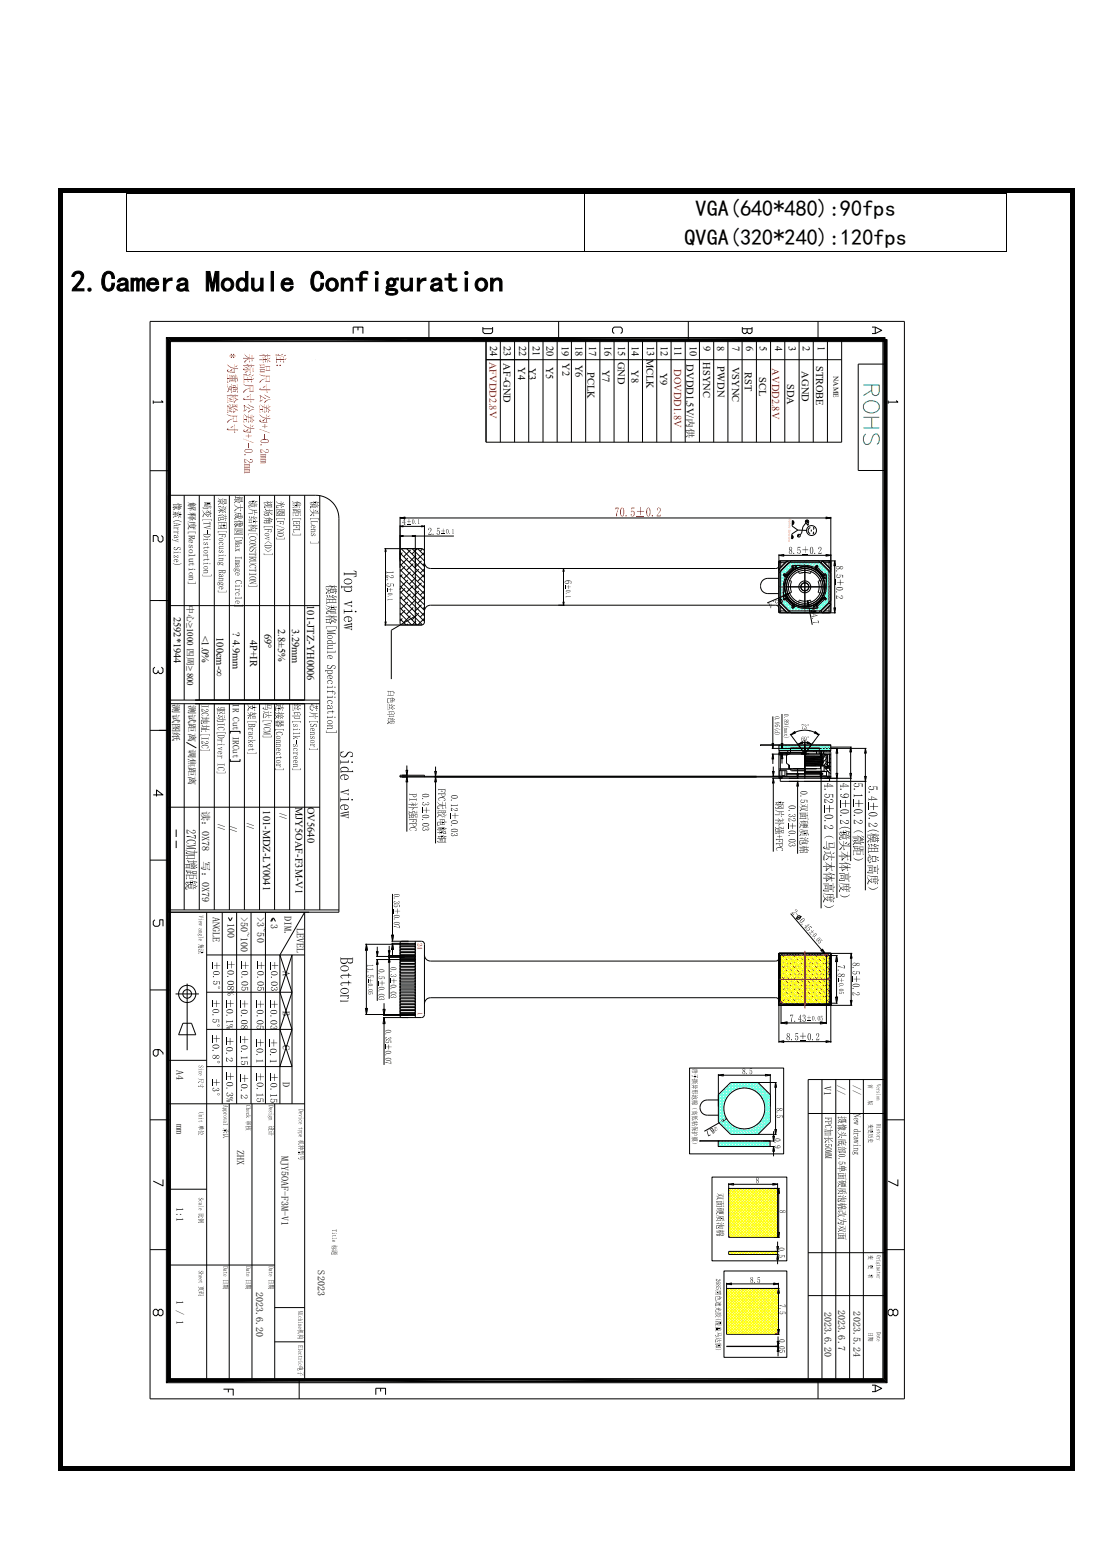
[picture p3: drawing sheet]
<svg xmlns="http://www.w3.org/2000/svg" width="210mm" height="297mm" viewBox="0 0 210 297" stroke-linecap="round" stroke-linejoin="round" font-family="sans-serif">
<defs><g id="words">
<text font-size="5.6" x="13.5" y="55.5">2.Camera Module Configuration</text>
<g font-size="4.2">
<text x="132.4" y="41.2">VGA(640*480):90fps</text>
<text x="130.3" y="46.7">QVGA(320*240):120fps</text>
</g>
<g font-size="2">
<text x="93.3" y="65.8" transform="rotate(90 93.3 65.8)">24</text>
<text x="95.9" y="65.8" transform="rotate(90 95.9 65.8)">23</text>
<text x="98.8" y="65.8" transform="rotate(90 98.8 65.8)">22</text>
<text x="101.4" y="65.8" transform="rotate(90 101.4 65.8)">21</text>
<text x="104" y="65.8" transform="rotate(90 104 65.8)">20</text>
<text x="106.9" y="65.8" transform="rotate(90 106.9 65.8)">19</text>
<text x="109.5" y="65.8" transform="rotate(90 109.5 65.8)">18</text>
<text x="112.1" y="65.8" transform="rotate(90 112.1 65.8)">17</text>
<text x="115" y="65.8" transform="rotate(90 115 65.8)">16</text>
<text x="117.6" y="65.8" transform="rotate(90 117.6 65.8)">15</text>
<text x="120.3" y="65.8" transform="rotate(90 120.3 65.8)">14</text>
<text x="123.1" y="65.8" transform="rotate(90 123.1 65.8)">13 MCLK</text>
<text x="125.8" y="65.8" transform="rotate(90 125.8 65.8)">12</text>
<text x="128.4" y="65.8" transform="rotate(90 128.4 65.8)">11</text>
<text x="131.3" y="65.8" transform="rotate(90 131.3 65.8)">10</text>
<text x="133.9" y="65.8" transform="rotate(90 133.9 65.8)">9</text>
<text x="136.5" y="65.8" transform="rotate(90 136.5 65.8)">8</text>
<text x="139.4" y="65.8" transform="rotate(90 139.4 65.8)">7</text>
<text x="142" y="65.8" transform="rotate(90 142 65.8)">6</text>
<text x="144.6" y="65.8" transform="rotate(90 144.6 65.8)">5</text>
<text x="147.5" y="65.8" transform="rotate(90 147.5 65.8)">4</text>
<text x="150.1" y="65.8" transform="rotate(90 150.1 65.8)">3</text>
<text x="152.8" y="65.8" transform="rotate(90 152.8 65.8)">2</text>
<text x="155.6" y="65.8" transform="rotate(90 155.6 65.8)">1</text>
<text x="95.8" y="69.1" transform="rotate(90 95.8 69.1)">AF-GND</text>
<text x="98.6" y="69.9" transform="rotate(90 98.6 69.9)">Y4</text>
<text x="100.6" y="70" transform="rotate(90 100.6 70)">Y3</text>
<text x="104" y="69.8" transform="rotate(90 104 69.8)">Y5</text>
<text x="107" y="69.1" transform="rotate(90 107 69.1)">Y2</text>
<text x="109.5" y="69.4" transform="rotate(90 109.5 69.4)">Y6</text>
<text x="111.8" y="70.8" transform="rotate(90 111.8 70.8)">PCLK</text>
<text x="114.7" y="70.3" transform="rotate(90 114.7 70.3)">Y7</text>
<text x="117.5" y="68.8" transform="rotate(90 117.5 68.8)">GND</text>
<text x="120.2" y="70.4" transform="rotate(90 120.2 70.4)">Y8</text>
<text x="125.7" y="71" transform="rotate(90 125.7 71)">Y9</text>
<text x="130.7" y="69.4" transform="rotate(90 130.7 69.4)">DVDD1.5V/内供</text>
<text x="133.8" y="69" transform="rotate(90 133.8 69)">HSYNC</text>
<text x="136.5" y="69.7" transform="rotate(90 136.5 69.7)">PWDN</text>
<text x="139.3" y="69.8" transform="rotate(90 139.3 69.8)">VSYNC</text>
<text x="141.7" y="70.8" transform="rotate(90 141.7 70.8)">RST</text>
<text x="144.5" y="71.7" transform="rotate(90 144.5 71.7)">SCL</text>
<text x="152.6" y="70.7" transform="rotate(90 152.6 70.7)">AGND</text>
<text x="155.3" y="69.6" transform="rotate(90 155.3 69.6)">STROBE</text>
<text x="149.8" y="73.1" transform="rotate(90 149.8 73.1)">SDA</text>
<text x="33.1" y="117.4" transform="rotate(90 33.1 117.4)">2592*1944</text>
<text x="52.9" y="119.7" transform="rotate(90 52.9 119.7)">2.8±5%</text>
<text x="55.6" y="119.7" transform="rotate(90 55.6 119.7)">3.29mm</text>
<text x="58.5" y="115.2" transform="rotate(90 58.5 115.2)">101-JTZ-YH0006</text>
<text x="38.4" y="120.9" transform="rotate(90 38.4 120.9)">&lt;1.0%</text>
<text x="41.2" y="121.3" transform="rotate(90 41.2 121.3)">100cm-∞</text>
<text x="44.3" y="120.3" transform="rotate(90 44.3 120.3)">? 4.9mm</text>
<text x="47.6" y="121.7" transform="rotate(90 47.6 121.7)">4P+IR</text>
<text x="50.3" y="120.6" transform="rotate(90 50.3 120.6)">69°</text>
<text x="50.1" y="154.2" transform="rotate(90 50.1 154.2)">101-MDZ-LY0041</text>
<text x="53.2" y="154.7" transform="rotate(90 53.2 154.7)">//</text>
<text x="56.2" y="153.6" transform="rotate(90 56.2 153.6)">MJY5OAF-F3M-V1</text>
<text x="58.5" y="153.5" transform="rotate(90 58.5 153.5)">OV5640</text>
<text x="41.4" y="156.8" transform="rotate(90 41.4 156.8)">//</text>
<text x="43.7" y="157.2" transform="rotate(90 43.7 157.2)">//</text>
<text x="46.9" y="156.7" transform="rotate(90 46.9 156.7)">//</text>
</g>
<g font-size="2" fill="#f00">
<text x="93.2" y="68.8" transform="rotate(90 93.2 68.8)">AFVDD2.8V</text>
<text x="128.3" y="70.2" transform="rotate(90 128.3 70.2)">DOVDD1.8V</text>
<text x="146.9" y="70.1" transform="rotate(90 146.9 70.1)">AVDD2.8V</text>
</g>
<g font-size="1.9">
<text x="38.5" y="154.3" transform="rotate(90 38.5 154.3)">读：0X78</text>
<text x="38.5" y="163.9" transform="rotate(90 38.5 163.9)">写：0X79</text>
<text x="40.5" y="174.5" transform="rotate(90 40.5 174.5)">ANGLE</text>
<text x="43.3" y="175.6" transform="rotate(90 43.3 175.6)">100</text>
<text x="45.9" y="174.5" transform="rotate(90 45.9 174.5)">&gt;50~100</text>
<text x="48.9" y="174.6" transform="rotate(90 48.9 174.6)">&gt;3~50</text>
<text x="51.6" y="175.9" transform="rotate(90 51.6 175.9)">3</text>
<text x="54.2" y="174.3" transform="rotate(90 54.2 174.3)">DIM.</text>
<text x="56.5" y="176.6" transform="rotate(90 56.5 176.6)">LEVEL</text>
<text x="53.8" y="184.8" transform="rotate(90 53.8 184.8)">A</text>
<text x="53.8" y="192.3" transform="rotate(90 53.8 192.3)">B</text>
<text x="33.6" y="203.6" transform="rotate(90 33.6 203.6)">A4</text>
<text x="53.8" y="198.8" transform="rotate(90 53.8 198.8)">C</text>
<text x="53.8" y="205.9" transform="rotate(90 53.8 205.9)">D</text>
<text x="156.8" y="206.6" transform="rotate(90 156.8 206.6)">V1</text>
<text x="159.4" y="206.4" transform="rotate(90 159.4 206.4)">//</text>
<text x="162.4" y="206.4" transform="rotate(90 162.4 206.4)">//</text>
<text x="33.6" y="214" transform="rotate(90 33.6 214)">mm</text>
<text x="45.1" y="218.9" transform="rotate(90 45.1 218.9)">ZHX</text>
<text x="53.6" y="219.9" transform="rotate(90 53.6 219.9)">MJY5OAF-F3M-V1</text>
<text x="33.6" y="229.7" transform="rotate(90 33.6 229.7)">1:1</text>
<text x="48.8" y="245.9" transform="rotate(90 48.8 245.9)">2023.6.20</text>
<text x="60.5" y="241.8" transform="rotate(90 60.5 241.8)">S2023</text>
<text x="33.6" y="247.3" transform="rotate(90 33.6 247.3)">1 / 1</text>
<text x="156.9" y="249.6" transform="rotate(90 156.9 249.6)">2023.6.20</text>
<text x="159.5" y="249.3" transform="rotate(90 159.5 249.3)">2023.6.7</text>
<text x="162.5" y="249.6" transform="rotate(90 162.5 249.6)">2023.5.24</text>
</g>
<g font-size="1.8">
<text x="36" y="95.6" transform="rotate(90 36 95.6)">解释度[Resolution]</text>
<text x="32.9" y="134" transform="rotate(90 32.9 134)">测试图纸</text>
<text x="35.9" y="134.1" transform="rotate(90 35.9 134.1)">测试距离</text>
<text x="44.3" y="133.8" transform="rotate(90 44.3 133.8)">IR Cut IRCut</text>
<text x="35.9" y="142.5" transform="rotate(90 35.9 142.5)">调焦距离</text>
</g>
<text font-size="1.7" x="35.6" y="115.2" transform="rotate(90 35.6 115.2)">中心≥1000 四周≥ 800</text>
<text font-size="1.4" x="158.6" y="71.6" transform="rotate(90 158.6 71.6)">NAME</text>
<g font-size="1.3" fill="#f00">
<text x="79.4" y="179.4" transform="rotate(90 79.4 179.4)">24</text>
<text x="79.5" y="192.6" transform="rotate(90 79.5 192.6)">1</text>
</g>
</g></defs>
<g fill="#000">
<path d="M11.1 35.9h.8v.8h-.8zM11.1 36.7h.8v242.4h-.8zM11.9 35.9h191.7v.8h-191.7zM24 36.7h.1v.1h-.1zM111.1 36.7h.2v.1h-.2zM191.5 36.7h.2v.1h-.2zM203.6 35.9h.8v.8h-.8zM203.6 36.7h.8v242.4h-.8zM24 47.9h.1v.1h-.1zM111.1 47.9h.2v.1h-.2zM191.5 47.9h.2v.1h-.2zM11.1 279.1h.8v.7h-.8z"/>
<path d="M11.9 279.1h191.7v.7h-191.7zM203.6 279.1h.8v.7h-.8z"/>
</g>
<path d="M24.1 36.8v11.1M24.1 36.8h87M111.2 36.8v11.1M111.3 36.8h80.2M191.6 36.8v11.1M24.1 47.9h87M111.3 47.9h80.2M168.4 69.3h-5.1v20.2h5.1" fill="none" stroke="#000" stroke-width=".19"/>
<g fill="#000">
<path d="M65.6 111.8h.2l-.3 .3z" fill-rule="evenodd"/>
<path d="M65.5 117.6a.59 .59 0 0 0 .4 .7l-.5-.3z" fill-rule="evenodd"/>
<path d="M65.4 118.9l1.3 .3z" fill-rule="evenodd"/>
<path d="M66.6 111.8l.3 .1v.2z" fill-rule="evenodd"/>
<path d="M65.6 110.2l.9-.1a.49 .49 0 0 1 .5 .6 .8 .8 0 0 0-.9-.5 .8 .8 0 0 0-.6 .7v-.5z" fill-rule="evenodd"/>
<path d="M65.6 117.4l.6-.1 .1 .9 .5-.1 .1-.3 .1 .3-.4 .2h-.4v-.9l-.5 .2-.2 .3v-.3z" fill-rule="evenodd"/>
<path d="M65.4 114.9l1.4 .4 .2-.2v.4z" fill-rule="evenodd"/>
<path d="M65.4 114.9l1.4-.4 .2-.2v.5l-.2-.1-1.1 .2z" fill-rule="evenodd"/>
<path d="M65.4 119.4l1.4 .3 .2-.2v.4l-.3-.2z" fill-rule="evenodd"/>
<path d="M65.4 118.9l1.6-.4v.4l-.3-.1z" fill-rule="evenodd"/>
<path d="M65.4 119.4l1.6-.4v.4z" fill-rule="evenodd"/>
<path d="M65.5 111.9a.78 .78 0 0 0 .6 .6 .78 .78 0 0 0 .8-.4l.1-.2a.45 .45 0 0 1-.4 .7l-.9-.1-.2-.2z" fill-rule="evenodd"/>
<path d="M65.5 110.7a.79 .79 0 0 0 .8 .3 .79 .79 0 0 0 .7-.6 .75 .75 0 0 1-.4 .8 .75 .75 0 0 1-.9-.1l-.2-.2z" fill-rule="evenodd"/>
<path d="M66.2 117.3l.6 .1 .2 .2v.5a.55 .55 0 0 0-.7-.7z" fill-rule="evenodd"/>
<path d="M64.9 111.4l.2 .2h1.7l.2-.2 .1 .4h-2l-.2 .2z" fill-rule="evenodd"/>
<path d="M65.4 116l.2 .3h1.3l.1-.3 .1 .5h-1.5l-.2 .3z" fill-rule="evenodd"/>
<path d="M65.4 108.9l.2 .2 2.1-.1v.4v-.1h-2.1l-.2 .2z" fill-rule="evenodd"/>
<path d="M67.3 108.6l.5 .1v1l-.1-.9z" fill-rule="evenodd"/>
<path d="M67.7 109l.1 .7-.5 .1 .4-.2z" fill-rule="evenodd"/>
<path d="M67.6 116.3h.2v.2h-.2z" fill-rule="evenodd"/>
<path d="M64.9 185.6l.1 .4 .2 .2-.4-.3z" fill-rule="evenodd"/>
<path d="M64.9 187l.1 .5 .2 .1-.3-.1-.1-.2z" fill-rule="evenodd"/>
<path d="M64.8 182.2l.1 .4a.58 .58 0 0 0 .5 .6 .58 .58 0 0 0 .6-.4 .62 .62 0 0 1-.5 .7 .62 .62 0 0 1-.7-.6z" fill-rule="evenodd"/>
<path d="M64.8 190.3l.2 .1 1.3-.1v.2l-1.5 .2z" fill-rule="evenodd"/>
<path d="M64.8 184a.96 .96 0 0 1 1.5 0v.3a.87 .87 0 0 0-1.4 0l-.1 .2z" fill-rule="evenodd"/>
<path d="M64.8 188.3a.99 .99 0 0 1 1.5 0v.3a.86 .86 0 0 0-1.4 0l-.1 .2z" fill-rule="evenodd"/>
<path d="M66 189.9l.3-.1 .1 .2-.2 .1z" fill-rule="evenodd"/>
<path d="M64.9 184.3a.86 .86 0 0 0 1.4 0v-.3a.76 .76 0 0 1-.4 .9 .76 .76 0 0 1-.9-.2l-.2-.2z" fill-rule="evenodd"/>
<path d="M64.9 188.6a.87 .87 0 0 0 1.4 0v-.3a.76 .76 0 0 1-.4 .8 .76 .76 0 0 1-.9-.1l-.2-.2z" fill-rule="evenodd"/>
<path d="M66 189.6l.4 .1v.3l-.2-.3z" fill-rule="evenodd"/>
<path d="M64.8 189.3l.2 .1 1.4-.1v.3h-1.4l-.2 .1z" fill-rule="evenodd"/>
<path d="M64.9 185.6l1.4-.1 .1-.3 .1 .3 .4 .2h-.5l-.1 .4v-.4h-1.1l-.3 .2z" fill-rule="evenodd"/>
<path d="M64.9 187l1.4-.1 .1-.3 .1 .3 .4 .2h-.5l-.1 .4v-.4h-1.1h-.2l-.1 .2z" fill-rule="evenodd"/>
<path d="M64.9 182.3l.1 .1 2.1-.1v.5l-.1-.3h-.9v.5l-.1-.5-1.1 .1z" fill-rule="evenodd"/>
<path d="M66.1 182.5a.5 .5 0 0 0 .4 .7 .5 .5 0 0 0 .6-.4l.1-.6v.6a.57 .57 0 0 1-.5 .6 .57 .57 0 0 1-.6-.4z" fill-rule="evenodd"/>
</g>
<path d="M164.3 73.3h3v1.2l-.1 .5a.7 .7 0 0 1-1.2 0l-.1-.5v-1.2M164.3 79.4h3M164.7 76.6a1.77 1.77 0 0 1 2.6 .5 1.38 1.38 0 0 1-1.8 1.5 1.13 1.13 0 0 1-1.1-.8 1.13 1.13 0 0 1 .3-1.2zM165.9 74.3l-1.6 1M165.9 79.4v2M164.3 81.4h3M164.7 82.6a1.3 1.3 0 0 0 0 2 .81 .81 0 0 0 1-.6l.3-.9a.65 .65 0 0 1 .5-.5 .65 .65 0 0 1 .7 .3 1.38 1.38 0 0 1-.3 1.7" fill="none" stroke="#0f0" stroke-width=".19"/>
<g fill="#f00">
<path d="M46.4 70.1l.1 .1z"/>
<path d="M52.5 67.8h.1v1l.1 .1-.2 .2z" fill-rule="evenodd"/>
<path d="M52.4 67.5h.4l.2-.2v.4z" fill-rule="evenodd"/>
<path d="M52.6 68.3h.7v.2h-.7z" fill-rule="evenodd"/>
<path d="M53.3 68v-.1v.8l.2 .1-.2 .1z" fill-rule="evenodd"/>
<path d="M53.5 67.5l.4-.2-.2 .3z" fill-rule="evenodd"/>
<path d="M53.3 68.3h.6v.2h-.6z" fill-rule="evenodd"/>
<path d="M53.9 68l.1-.1v.9l.1 .1-.2 .1z" fill-rule="evenodd"/>
<path d="M53 67.5l1.1 .4-1.1-.2z" fill-rule="evenodd"/>
<path d="M54 67.7l.4-.2-.1 .2z" fill-rule="evenodd"/>
<path d="M54.1 68.4l.4-.2-.3 .3z" fill-rule="evenodd"/>
<path d="M52.6 69.5h.3l-.2 .2z" fill-rule="evenodd"/>
<path d="M53.2 69.5h.2v.1h-.2z" fill-rule="evenodd"/>
<path d="M49.3 68.4h.7v.1h-.6z" fill-rule="evenodd"/>
<path d="M50 68l.1-.1v.9l.1 .1-.2 .2z" fill-rule="evenodd"/>
<path d="M50.1 68.4h.4v.1h-.4z" fill-rule="evenodd"/>
<path d="M49.3 67.6l1.3 .1h-1.2z" fill-rule="evenodd"/>
<path d="M49.8 67.3l.8 .3v.1z" fill-rule="evenodd"/>
<path d="M50.5 68.1l.2 .7-.2 .2z" fill-rule="evenodd"/>
<path d="M50.6 67.6h.3v.1l-.6 .3z" fill-rule="evenodd"/>
<path d="M50.5 68.4l.4 .1z" fill-rule="evenodd"/>
<path d="M50.8 67.4l.1-.1 .1 .6-.1 .2z" fill-rule="evenodd"/>
<path d="M50.8 68.1l.1-.1v.8l.1 .1-.1 .1z" fill-rule="evenodd"/>
<path d="M51 68.3l.4-.2-.3 .3z" fill-rule="evenodd"/>
<path d="M50.9 68.5l.6 .2-.1 .2z" fill-rule="evenodd"/>
<path d="M50.9 67.6h.6l-.1 .2-.5-.1z" fill-rule="evenodd"/>
<path d="M49.4 70.7l.3 .1z" fill-rule="evenodd"/>
<path d="M49.7 69.5v.4h.6v.1h-.8l-.1-.1h.2z" fill-rule="evenodd"/>
<path d="M49.7 70.3v.4h.6v.2l-.6-.1z" fill-rule="evenodd"/>
<path d="M49.4 69.4h1l-.1 .6v-.5h-.6l-.1 .4v-.4z" fill-rule="evenodd"/>
<path d="M50.3 70.3l.1 .5-.1 .1z" fill-rule="evenodd"/>
<path d="M49.4 70.2h1l-.1 .7v-.6h-.6v.5l-.1-.5z" fill-rule="evenodd"/>
<path d="M50.3 69.5l.1 .4-.1 .1z" fill-rule="evenodd"/>
<path d="M50.7 69.8v.6h.6v.2l-.7-.1z" fill-rule="evenodd"/>
<path d="M50.5 69.7h.9l-.1 .9v-.8h-.6v.6v-.6z" fill-rule="evenodd"/>
<path d="M51.3 69.8l.1 .7-.1 .1z" fill-rule="evenodd"/>
<path d="M49.5 72.5l.6-.4h.5a1.47 1.47 0 0 0-1.1 .8l-.2-.2z" fill-rule="evenodd"/>
<path d="M50.7 71.6v.9h.5v.2l-.7-.2h.1z" fill-rule="evenodd"/>
<path d="M49.3 71.1l.8 .4h1.2l-.1 1.2v-1.1h-.5l-.1 .9v-.9a1.53 1.53 0 0 1-1.3-.5z" fill-rule="evenodd"/>
<path d="M51.3 71.6l.1 1-.2 .1z" fill-rule="evenodd"/>
<path d="M49.5 73.8v.3z" fill-rule="evenodd"/>
<path d="M50 73.7l.6-.3-.3 .3z" fill-rule="evenodd"/>
<path d="M49.5 73.8v.3h1.3v.1h-1.4l-.1-.1z" fill-rule="evenodd"/>
<path d="M50.7 73.1h.1v1.4l.2 .1-.2 .2z" fill-rule="evenodd"/>
<path d="M50.8 74.1h.7l-.1 .2-.6-.1z" fill-rule="evenodd"/>
<path d="M49.6 75.3v.9l.5-.2-.6 .4-.2-.1 .3-.1z" fill-rule="evenodd"/>
<path d="M49.4 75.3l.2-.1 1.1 .6-.2 .2-.9-.7v.9z" fill-rule="evenodd"/>
<path d="M50.3 75l1.1 .6-.1 .2z" fill-rule="evenodd"/>
<path d="M50.4 76.4l1.1-.5-.1 .2a1.16 1.16 0 0 0-1 .6l-.1-.2z" fill-rule="evenodd"/>
<path d="M49.4 77.2h.1v1.1l.1 .1-.2 .2z" fill-rule="evenodd"/>
<path d="M49.5 77.8h.5v.1h-.5z" fill-rule="evenodd"/>
<path d="M49.9 77.5l.2 .8-.1 .1z" fill-rule="evenodd"/>
<path d="M49.5 76.9l.8 .7z" fill-rule="evenodd"/>
<path d="M50.3 77l.1-.1v1.4l.1 .1-.2 .2z" fill-rule="evenodd"/>
<path d="M50.4 77.5l.3 .2z" fill-rule="evenodd"/>
<path d="M50.7 77.2v-.1v1.1l.1 .1-.1 .1z" fill-rule="evenodd"/>
<path d="M50.7 77.6l.3 .1h-.3z" fill-rule="evenodd"/>
<path d="M51 77.1l.1-.1v1.3l.1 .1-.2 .2z" fill-rule="evenodd"/>
<path d="M51.1 77.5l.4-.2-.2 .2z" fill-rule="evenodd"/>
<path d="M51.1 77.9l.4 .2-.1 .1z" fill-rule="evenodd"/>
<path d="M49.5 79.8v.3z" fill-rule="evenodd"/>
<path d="M49.9 80.1l.5-.4-.2 .4z" fill-rule="evenodd"/>
<path d="M49.3 78.8a2.11 2.11 0 0 0 1.4 .7v.8v-.6a1.89 1.89 0 0 1-1.4-.9z" fill-rule="evenodd"/>
<path d="M49.5 79.8l.1 .4 1.1 .1v-.8l.1 1-.1-.1a1.44 1.44 0 0 1-1.4-.3z" fill-rule="evenodd"/>
<path d="M50.7 78.9h.1v1.4l.1 .1-.1 .1z" fill-rule="evenodd"/>
<path d="M50.9 79.3l.5-.2-.3 .2z" fill-rule="evenodd"/>
<path d="M50.8 79.6h.7l-.1 .2-.6-.1z" fill-rule="evenodd"/>
<path d="M49.8 81.1h.6l.1-.4v.4h.5h-.5l-.1 .4v-.4z" fill-rule="evenodd"/>
<path d="M49.4 81.6l2 .8z" fill-rule="evenodd"/>
<path d="M50.4 82.6l.1 .8z" fill-rule="evenodd"/>
<path d="M49.6 83.8a1.26 1.26 0 0 1 1.5 0v.1a1.27 1.27 0 0 0-1.5 0v.2z" fill-rule="evenodd"/>
<path d="M49.6 83.9a1.23 1.23 0 0 0 1.5 0v-.1a.52 .52 0 0 1-.7 .5l-.6-.1z" fill-rule="evenodd"/>
<path d="M49.6 84.6h.2v.1h-.2z" fill-rule="evenodd"/>
<path d="M49.6 85.5h.1v.5l.3 .2h-.4z" fill-rule="evenodd"/>
<path d="M49.7 85.5l.2 .1a.89 .89 0 0 0 1.2 .3v-.1a.42 .42 0 0 1-.3 .4 .42 .42 0 0 1-.4-.2z" fill-rule="evenodd"/>
<path d="M50.7 85.5l.4 .1 .1 .4-.1-.3-.4-.1z" fill-rule="evenodd"/>
<path d="M49.6 87h1v.2l-1 .1z" fill-rule="evenodd"/>
<path d="M50.4 86.7h.2v.1z" fill-rule="evenodd"/>
<path d="M50.4 86.5l.2 .1v.2z" fill-rule="evenodd"/>
<path d="M49.6 86.7h.8l.2 .3v.2l-.2-.3h-.8z" fill-rule="evenodd"/>
<path d="M49.6 86.3h1l.1 .2-1.1 .1z" fill-rule="evenodd"/>
<path d="M49.6 88h1v.1l-1 .1z" fill-rule="evenodd"/>
<path d="M50.4 87.7l.2-.1v.2z" fill-rule="evenodd"/>
<path d="M50.4 87.5l.2 .1v.2z" fill-rule="evenodd"/>
<path d="M49.6 87.6l.8 .1 .2 .3v.1l-.2-.3-.8 .1z" fill-rule="evenodd"/>
<path d="M49.6 87.3h1l.1 .2h-1.1z" fill-rule="evenodd"/>
<path d="M46.4 67.3l1 .7-.1 .1-.4-.2z" fill-rule="evenodd"/>
<path d="M46.6 68.7l.8-.4-.5 .3-.3 .4-.1-.1z" fill-rule="evenodd"/>
<path d="M46.2 68.1l1.2-.1v.7l.2 .1-.2 .2v-.8h-1.1z" fill-rule="evenodd"/>
<path d="M47.4 67.4h.1v.7h.4v.1h-.5z" fill-rule="evenodd"/>
<path d="M47.9 67.6l.1-.1v1l.1 .2-.2 .1z" fill-rule="evenodd"/>
<path d="M48 68.1h.4l-.1 .2z" fill-rule="evenodd"/>
<path d="M46.6 70.8l.7-.3-.4 .4z" fill-rule="evenodd"/>
<path d="M46.5 69.7l.8 .4-.1 .1z" fill-rule="evenodd"/>
<path d="M46.2 69.5l1.3 .1h-1.2z" fill-rule="evenodd"/>
<path d="M46.7 69.2l.8 .3v.1z" fill-rule="evenodd"/>
<path d="M46.4 70.1l.1 .2h1.1v.1h-1.1l-.3-.1z" fill-rule="evenodd"/>
<path d="M47.5 69.9l.1 .8 .1 .1-.1 .2z" fill-rule="evenodd"/>
<path d="M47.1 69.8l.3-.1 .1-.2h.3l-.4 .3z" fill-rule="evenodd"/>
<path d="M47.7 69.3l.1-.1 .1 .6-.1 .1z" fill-rule="evenodd"/>
<path d="M48.1 70l.1-.1 .1 .8-.2 .1z" fill-rule="evenodd"/>
<path d="M47.8 69.5h.6l-.1 .2-.5-.1z" fill-rule="evenodd"/>
<path d="M46.4 71.6h.1v1l.1 .1-.2 .1z" fill-rule="evenodd"/>
<path d="M46.3 71.3h.5l.1-.2v.3z" fill-rule="evenodd"/>
<path d="M46.5 72.1h.6v.1h-.6z" fill-rule="evenodd"/>
<path d="M47.1 71.8l.1-.1v.8l.1 .1-.2 .1z" fill-rule="evenodd"/>
<path d="M47.3 71.3l.4-.2-.2 .3z" fill-rule="evenodd"/>
<path d="M47.2 72.1h.6v.1h-.6z" fill-rule="evenodd"/>
<path d="M47.8 71.8v-.1v.8l.2 .2-.2 .1z" fill-rule="evenodd"/>
<path d="M46.9 71.3l1.1 .4-1.1-.3z" fill-rule="evenodd"/>
<path d="M47.9 71.5l.4-.2-.2 .2z" fill-rule="evenodd"/>
<path d="M47.9 72.2l.5-.2-.2 .2z" fill-rule="evenodd"/>
<path d="M46.5 74.3l.7-.4h.3a1.52 1.52 0 0 0-1.1 .9l-.1-.2z" fill-rule="evenodd"/>
<path d="M47.6 73.5v.9h.5l.1 .2-.8-.1z" fill-rule="evenodd"/>
<path d="M46.2 73l.6 .3 1.5 .1-.1 1.2-.1-1.1h-.5l-.1 .9v-.9a1.53 1.53 0 0 1-1.3-.5z" fill-rule="evenodd"/>
<path d="M48.2 73.5l.1 .9-.1 .2z" fill-rule="evenodd"/>
<path d="M46.5 75.7v.3z" fill-rule="evenodd"/>
<path d="M46.9 75.5l.6-.2-.3 .3z" fill-rule="evenodd"/>
<path d="M46.5 75.7v.3h1.2v.1h-1.2l-.3-.2z" fill-rule="evenodd"/>
<path d="M47.7 75v1.4l.2 .1-.2 .1z" fill-rule="evenodd"/>
<path d="M47.7 76h.7l-.1 .2-.6-.1z" fill-rule="evenodd"/>
<path d="M46.5 77.2l.1 .9 .4-.2-.6 .4-.1-.1 .2-.1z" fill-rule="evenodd"/>
<path d="M46.3 77.2l.2-.1 1.1 .6-.2 .1-.9-.6v.9z" fill-rule="evenodd"/>
<path d="M47.2 76.9l1.1 .5-.1 .2z" fill-rule="evenodd"/>
<path d="M47.2 78.4l.7-.5 .5-.1-.1 .2a1.23 1.23 0 0 0-1 .5z" fill-rule="evenodd"/>
<path d="M46.3 79.1l.1-.1v1.2l.1 .1-.2 .2z" fill-rule="evenodd"/>
<path d="M46.4 79.7h.5v.1h-.5z" fill-rule="evenodd"/>
<path d="M46.9 79.4v-.1v.7l.1 .1-.1 .2z" fill-rule="evenodd"/>
<path d="M46.4 78.8l.9 .7z" fill-rule="evenodd"/>
<path d="M47.2 78.8l.1 1.4 .2 .1-.2 .2z" fill-rule="evenodd"/>
<path d="M47.3 79.4l.3 .1z" fill-rule="evenodd"/>
<path d="M47.6 79v1l.2 .1-.2 .2z" fill-rule="evenodd"/>
<path d="M47.6 79.5h.3v.1z" fill-rule="evenodd"/>
<path d="M47.9 78.9l.1 1.3 .1 .1-.2 .1z" fill-rule="evenodd"/>
<path d="M48 79.3l.4-.2-.2 .3z" fill-rule="evenodd"/>
<path d="M48 79.8l.4 .1-.1 .2z" fill-rule="evenodd"/>
<path d="M46.5 81.6v.4z" fill-rule="evenodd"/>
<path d="M46.8 81.9l.6-.3-.3 .3z" fill-rule="evenodd"/>
<path d="M46.2 80.7h.1a2.12 2.12 0 0 0 1.3 .7v.8v-.7a1.85 1.85 0 0 1-1.4-.8z" fill-rule="evenodd"/>
<path d="M46.5 81.6l.1 .5 1 .1v-.8l.1 1-.1-.1a1.35 1.35 0 0 1-1.4-.4z" fill-rule="evenodd"/>
<path d="M47.6 80.8l.1-.1v1.5h.1l-.1 .2z" fill-rule="evenodd"/>
<path d="M47.8 81.1l.5-.2-.3 .3z" fill-rule="evenodd"/>
<path d="M47.7 81.4l.7 .1-.1 .2-.6-.2z" fill-rule="evenodd"/>
<path d="M46.8 82.9h.5l.1-.4v.4l.5 .1h-.5l-.1 .4v-.4z" fill-rule="evenodd"/>
<path d="M46.3 83.5l2 .7z" fill-rule="evenodd"/>
<path d="M47.3 84.4l.1 .9z" fill-rule="evenodd"/>
<path d="M46.5 85.7a1.33 1.33 0 0 1 1.5-.1v.2a1.25 1.25 0 0 0-1.4 0l-.1 .2z" fill-rule="evenodd"/>
<path d="M46.6 85.8a1.25 1.25 0 0 0 1.4 0v-.2a.53 .53 0 0 1-.7 .6l-.6-.1z" fill-rule="evenodd"/>
<path d="M46.5 86.4h.2v.2h-.2z" fill-rule="evenodd"/>
<path d="M46.5 87.3h.1v.6l.3 .2-.4-.1z" fill-rule="evenodd"/>
<path d="M46.6 87.3l.2 .2a.84 .84 0 0 0 1.2 .2 .41 .41 0 0 1-.3 .3 .41 .41 0 0 1-.4-.1z" fill-rule="evenodd"/>
<path d="M47.6 87.4l.4 .1 .1 .4-.1-.4h-.4z" fill-rule="evenodd"/>
<path d="M46.5 88.9h1v.1l-1 .1z" fill-rule="evenodd"/>
<path d="M47.3 88.6l.2-.1v.2z" fill-rule="evenodd"/>
<path d="M47.3 88.4l.2 .1v.2z" fill-rule="evenodd"/>
<path d="M46.5 88.5l.8 .1 .3 .3-.1 .1-.2-.3-.8 .1z" fill-rule="evenodd"/>
<path d="M46.5 88.2h1l.1 .2-1.1 .1z" fill-rule="evenodd"/>
<path d="M46.5 89.8h1v.2l-1 .1z" fill-rule="evenodd"/>
<path d="M47.3 89.6l.2-.1v.1z" fill-rule="evenodd"/>
<path d="M47.3 89.3l.2 .1v.2z" fill-rule="evenodd"/>
<path d="M46.5 89.5l.8 .1 .3 .3-.1 .1-.2-.3-.8 .1z" fill-rule="evenodd"/>
<path d="M46.5 89.2h1l.1 .1-1.1 .1z" fill-rule="evenodd"/>
<path d="M43.7 67.7h.5l-.5 .1z" fill-rule="evenodd"/>
<path d="M44 68l.2-.3-.1 .4h-.2z" fill-rule="evenodd"/>
<path d="M43.9 67.3h.2l.5 .8z" fill-rule="evenodd"/>
<path d="M44.4 67.4h.2l-.3 .3z" fill-rule="evenodd"/>
<path d="M44.3 67.7h.6z" fill-rule="evenodd"/>
<path d="M43.4 70.2v.4z" fill-rule="evenodd"/>
<path d="M43.7 70.5l.6-.3-.3 .3z" fill-rule="evenodd"/>
<path d="M43.2 69.3l.6 .4 .8 .3v.8v-.7a1.84 1.84 0 0 1-1.4-.8z" fill-rule="evenodd"/>
<path d="M43.4 70.2l.1 .5 1.1 .1v-.8v1l-.1-.1a1.39 1.39 0 0 1-1.3-.4z" fill-rule="evenodd"/>
<path d="M44.6 69.3v1.5h.1l-.1 .2z" fill-rule="evenodd"/>
<path d="M44.7 69.8l.5-.3-.3 .3z" fill-rule="evenodd"/>
<path d="M44.6 70l.7 .1-.1 .2-.6-.1z" fill-rule="evenodd"/>
<path d="M43.2 71.2l.1-.1v1.5l.2 .1-.2 .2z" fill-rule="evenodd"/>
<path d="M43.3 72l.3 .1z" fill-rule="evenodd"/>
<path d="M43.6 71.4l.1-.1v1.2l.1 .1-.2 .1z" fill-rule="evenodd"/>
<path d="M43.7 72h.2v.4v-.3z" fill-rule="evenodd"/>
<path d="M44 71.6v.4h.2v.4v-.3h-.2z" fill-rule="evenodd"/>
<path d="M43.8 71.5h.4v.5v-.4h-.2v.5z" fill-rule="evenodd"/>
<path d="M44.3 72h.2v.4v-.3z" fill-rule="evenodd"/>
<path d="M44.3 71.6v.8h.2v-.4l.1 .6-.3-.1z" fill-rule="evenodd"/>
<path d="M44.2 71.5h.5l-.1 1.1-.1-1h-.2v.9l-.5-.1h.1v-.4l.1 .4h.2z" fill-rule="evenodd"/>
<path d="M44.6 72.1l.1 .4-.1 .1z" fill-rule="evenodd"/>
<path d="M44.6 71.6v.4l.2 .1h-.2z" fill-rule="evenodd"/>
<path d="M44.8 71.3l.1-.1v1.3l.1 .2-.2 .1z" fill-rule="evenodd"/>
<path d="M45.1 71.4v.6z" fill-rule="evenodd"/>
<path d="M45.1 71.4l.1 1-.1-.3h-.2l.2-.1z" fill-rule="evenodd"/>
<path d="M45.2 71.9l.1 .6-.1 .1z" fill-rule="evenodd"/>
<path d="M43.2 73.1l.3 1z" fill-rule="evenodd"/>
<path d="M43.7 73.4l.3 .2v.6v-.5l-.3-.1-.2 .9-.3 .1z" fill-rule="evenodd"/>
<path d="M44 73.6v.7l-.4-.2v-.1l.4 .2z" fill-rule="evenodd"/>
<path d="M44 73.1h.1v1.4l.1 .1-.2 .2z" fill-rule="evenodd"/>
<path d="M44.1 73.6l.3 .1-.2 .2z" fill-rule="evenodd"/>
<path d="M44.4 73.7l.4 .1z" fill-rule="evenodd"/>
<path d="M44.4 73.7v.4h.4v.3v-.2h-.4z" fill-rule="evenodd"/>
<path d="M44.2 73.3h.6v.8v-.7h-.4v1v-1z" fill-rule="evenodd"/>
<path d="M44.4 73.4v1h.4v-1.1h.1l-.1 1.3-.5-.2h.1z" fill-rule="evenodd"/>
<path d="M44.8 73.8l.1 .7-.1 .1z" fill-rule="evenodd"/>
<path d="M44.8 73.4v.3h.3v.4v-.3h-.3z" fill-rule="evenodd"/>
<path d="M45.1 73.7v.5h-.3l.3-.1z" fill-rule="evenodd"/>
<path d="M45.1 73.2l.1-.1v1.4l.1 .1-.2 .1z" fill-rule="evenodd"/>
<path d="M43.2 75.6l.1-.1v1l.2 .1-.2 .1z" fill-rule="evenodd"/>
<path d="M43.5 75.8l.6-.1-.3 .2z" fill-rule="evenodd"/>
<path d="M43.6 76.1l.7-.1-.5 .1z" fill-rule="evenodd"/>
<path d="M43.3 76.2l1 .2-.1 .1z" fill-rule="evenodd"/>
<path d="M43.1 75.3l1.3 .1h-1.2z" fill-rule="evenodd"/>
<path d="M43.7 75l.8 .2-.1 .2z" fill-rule="evenodd"/>
<path d="M44.4 75.7l.1 .6-.1 .1z" fill-rule="evenodd"/>
<path d="M44.1 75.6l.4-.4 .2 .1-.3 .3z" fill-rule="evenodd"/>
<path d="M44.7 75h.1l.1 .6-.2 .1z" fill-rule="evenodd"/>
<path d="M44.7 76.3l.5-.2-.6 .6-.2-.1z" fill-rule="evenodd"/>
<path d="M44.8 75.3h.5l-.1 .1z" fill-rule="evenodd"/>
<path d="M44.4 75.6l1 .4-.2 .2z" fill-rule="evenodd"/>
<path d="M43.4 77v.3z" fill-rule="evenodd"/>
<path d="M43.2 77.6l.1-.1v.9l.2 .1-.2 .1z" fill-rule="evenodd"/>
<path d="M43.6 76.9l.2-.1 .1 .6z" fill-rule="evenodd"/>
<path d="M43.5 77.8l.7-.1-.4 .1z" fill-rule="evenodd"/>
<path d="M43.2 77.2l1 .2v.2l-.8-.1z" fill-rule="evenodd"/>
<path d="M43.6 78l.6-.1-.4 .2z" fill-rule="evenodd"/>
<path d="M43.3 78.1l.9 .2-.1 .2z" fill-rule="evenodd"/>
<path d="M44.1 77l.1-.1 .1 .6-.1 .1z" fill-rule="evenodd"/>
<path d="M44.4 77.8l.1 .5-.1 .1z" fill-rule="evenodd"/>
<path d="M44.2 76.9l.8 .2-.1 .1-.7-.1z" fill-rule="evenodd"/>
<path d="M44.2 77.3l.9 .1v.1z" fill-rule="evenodd"/>
<path d="M44.4 78.5l.8-.4-.4 .2-.3 .3z" fill-rule="evenodd"/>
<path d="M45.1 77v-.1l.1 .5-.1 .1z" fill-rule="evenodd"/>
<path d="M44.3 77.5l1 .5-.1 .1z" fill-rule="evenodd"/>
<path d="M43.3 80.2l.5-.4 .7-.1a1.44 1.44 0 0 0-1.2 .8l-.1-.2z" fill-rule="evenodd"/>
<path d="M44.5 79.2v1h.6v.1h-.7z" fill-rule="evenodd"/>
<path d="M43.1 78.8l.7 .3h1.4l-.1 1.2v-1.1h-.6v1v-1a1.64 1.64 0 0 1-1.4-.4z" fill-rule="evenodd"/>
<path d="M45.1 79.2l.1 1-.1 .1z" fill-rule="evenodd"/>
<path d="M43.4 81.4v.3z" fill-rule="evenodd"/>
<path d="M43.9 81.3l.5-.3-.2 .3z" fill-rule="evenodd"/>
<path d="M43.4 81.4v.3h1.2v.2l-1.4-.1-.1-.1z" fill-rule="evenodd"/>
<path d="M44.6 80.8l.1-.1v1.4l.1 .1-.2 .2z" fill-rule="evenodd"/>
<path d="M44.7 81.7h.6l-.1 .2h-.5z" fill-rule="evenodd"/>
</g>
<g fill="none" stroke="#000" stroke-width=".19">
<path d="M28.6 61.2h143.5v205h-143.5zM29.2 76.2v.6M30.7 76.2l.3 .3h-1.8M31.7 64.2h136.7v.8h-136zM31.7 64.2l.7 .8v197.4l-.7 .7zM60 68.4h.1M67.2 63.5v-1.3h1.9v1.3M68.1 62.2v.7M77.5 64.6h83.9M81.6 61.2v3.7M91.9 62.2v1l.3 .3h1.2l.3-.3v-1M91.9 62.6h1.8"/>
<path d="M92.5 68.4h67.7M92.5 64.6v19.5h67.7v-19.5M95.2 64.6v19.5M97.9 64.6v19.5M100.6 64.6v19.5M103.3 64.6v19.5M106 64.6v19.5M106.3 61.2v3.7M108.7 64.6v19.5M111.5 64.6v19.5M114.2 64.6v19.5M116.9 64.6v19.5"/>
<path d="M116.9 63.5l-.3-.3v-.6l.3-.4h1.2l.3 .4v.6l-.3 .3M119.6 64.6v19.5M122.3 64.6v19.5M125 64.6v19.5M127.7 64.6v19.5M130.4 64.6v19.5M131 61.2v3.7M133.1 64.6v19.5M135.8 64.6v19.5M138.5 64.6v19.5M141.2 64.6v19.5M141.3 62.2v1l.3 .3h.3l.3-.3v-.6"/>
<path d="M141.3 62.6h1.8M143.1 62.2v1l-.3 .3h-.3l-.3-.3M143.9 64.6v19.5M146.6 64.6v19.5M149.3 64.6v19.5M152.1 64.6v19.5M154.8 64.6v19.5M155.7 61.2v3.7M157.5 64.6v19.5M165.9 62.2h.7l1.2 .7-1.2 .6h-.7M166.6 62.2v1.3M168 64.6h.8v198.5l-.8-.7z"/>
<path d="M169 76.2v.6M170.6 76.2l.3 .3h-1.9M28.6 89.6h3.4M32 94.2h28.1a4.4 4.4 0 0 1 4.4 4.5v74.9h-32.5zM35.1 94.2v39M37.9 94.2v39M40.8 94.2v39M43.7 94.2v39M46.5 94.2v39M49.4 94.2v39M52.2 94.2v39M55.1 94.2v39"/>
<path d="M58 94.2v39M60.8 94.3v78.8M28.6 114.3h3.4M30.7 101.9l.3 .3v.6l-.3 .3h-.3l-.3-.3v-.6l-.3-.3h-.6v1.2M32 115.2h28.8M154.4 100.8l-.1 .3M28.6 139h3.4M29.5 126.9l-.3 .4v.6l.3 .3h.3l.3-.3M30.7 126.9l.3 .4v.6l-.3 .3h-.3l-.3-.3v-.3M32 133.9h28.8M32 133.2h28.8M35.1 133.9v39.2"/>
<path d="M37.9 133.9v39.2M40.8 133.9v39.2M43.7 133.9v39.2M43.8 139.6v-.4h1.9v.4M46.5 133.9v39.2M49.4 133.9v39.2M52.2 133.9v39.2M55.1 133.9v39.2M58 133.9v39.2M29.2 151.3h1.8l-1.2-1v1.3M32 153.6h28.8M33.5 157.9v1.4"/>
<path d="M33.5 160v1.4M35.5 141.3l1.9 1M43.8 144.4v.5h1.9v-.5M153.1 148.7h.1M153.2 148.7h11.7M155.6 142.4h.1M155.7 142.4h9.2M155.8 142.4h.1M156 142.2h.1M156.1 148.1h.9M156.1 142.8h.3M156.1 142.2h6"/>
<path d="M156.1 147.2h.3l-.1 .9zM156.3 142.8l.1 1h-.3zM156.3 143.8v3.4M156.3 148.1v24.7M156.5 142.8v.1M157 148.1h.1M157.1 148.1h5M159.1 147.2h.3l-.1 .9zM159.3 142.4l.1 .9h-.3zM159.3 143.3v3.9M159.3 148.1v22.8M161.7 147.2h.3l-.1 .9z"/>
<path d="M161.9 142.2l.1 .9h-.3zM161.9 143.1v4.1M161.9 148.1v15.8M164.5 147.7h.3l-.1 1zM164.7 142.4l.1 .9h-.3zM164.7 143.3v4.4M164.7 148.7v20.7M28.6 163.7h3.4M29.5 175l-.3 .3v.7l.3 .3h.6l.3-.3v-1h.6v1.3M32 173.1h32.5M39.3 173.6v89.1M42.3 173.6v36.4"/>
<path d="M43.5 174.6l.3 .6 .4-.6M45 173.6v36.4M47.8 173.6v36.4M50.5 173.6v36.4M51.7 175.3l.4-.6 .3 .6M51.9 174.7l-.4 .6M28.6 188.4h3.7M30.1 199.7v1l-.3 .3h-.3l-.3-.3v-.7l.3-.3h.9l.6 .6v.4M33.4 189.1h4.5M34.8 194.7h1.6l.9 2.2h-3.3zM35.6 187.2v12.6M39.3 181.7h18.7"/>
<path d="M39.3 188.8h16.3M39.3 195.9h16.3M53.3 181.7l4.7-8.1v89.1M53.3 181.7v28.3M53.3 181.7l2.3 7.1M55.6 195.9l-2.3-7.1 2.3-7.1v28.3M55.6 188.8l-2.3 7.1 2.3 7.1h-16.3M55.6 195.9l-2.3 7.1M28.6 213.1h3.7M31.9 210h26.1M32 201.8h7.3M43.6 210v52.7"/>
<path d="M48 210v52.7M52.3 210v52.7M153.8 211.9h14.6M156.4 205.4v57.3M159.1 205.4v57.3M161.7 205.4v57.3M164.3 205.4v57.3M168.4 213.1h3.7M168.4 205.4h-14.6v57.3M28.6 237.8h3.7M31 224.4v1.3l-1.8-1M32 226.3h7.3"/>
<path d="M153.8 238.4h14.6M168.4 237.8h3.7M170.9 224.4v1.3l-1.9-1M30.1 249.4l.3-.3h.3l.3 .3v.7l-.3 .3h-.3l-.3-.3v-.7l-.3-.3h-.3l-.3 .3v.7l.3 .3h.3l.3-.3M32 240.7h20.3M52.3 255.3h5.7M52.3 248.8h5.7M153.8 246.5h14.6M169.9 249.4l.4-.3h.3l.3 .3v.7l-.3 .3h-.3l-.4-.3v-.7l-.3-.3h-.3l-.3 .3v.7l.3 .3h.3l.3-.3M32.4 262.4h135.6l.8 .7h-137.1zM42.5 264.3h1.9v1.3M43.5 264.3v.6"/>
<path d="M56.9 262.5v3.7M71.5 265.4v-1.2h1.9v1.2M72.4 264.2v.6M155.7 262.5v3.7M165.9 263.6h.7l1.2 .6-1.2 .6h-.7M166.6 263.6v1.2"/>
<circle cx="35.6" cy="189.1" r="1.64"/>
<circle cx="35.6" cy="189.1" r=".82"/>
</g>
<g fill="#000">
<path d="M31.7 64.2l.8 198.1-.8 .7zM31.7 64.2l.8 .7v197.4zM32.5 64.9l136-.7v.7zM31.7 64.2h136.8l-136 .7zM38.7 96.5v.1zM41.6 95.2v.1zM41.9 97.9v.1zM42 98.6v.2zM41.9 100.1v.1zM38.8 137.4v.1zM48 135.8v.1zM52.5 135.5v.1z"/>
<path d="M156.3 142.8l.2 .9h-.3zM156.2 147.1h.3l-.2 .9zM159.3 142.3l.2 1h-.3zM159.2 147.1h.3l-.2 .9zM162 142.1l.1 .9h-.3zM161.8 147.1h.3l-.1 .9zM164.7 142.3l.2 1h-.3zM164.6 147.7h.3l-.2 .9zM57.2 219.5v.1zM159.5 212.5l.1 .1zM37.8 232.5v.1zM63.2 237.4v.1z"/>
<path d="M160.3 230.8v.1zM31.7 263l136.4-.7 .8 .7zM31.7 263l.8-.7h135.6zM168.1 64.6l.8 198.4-.8-.7zM168.1 64.6h.8v198.4z"/>
<path d="M33 96.4v.1z" fill-rule="evenodd"/>
<path d="M33 97.6v.2z" fill-rule="evenodd"/>
<path d="M33.3 98.1l-.2 .3-.2 .1z" fill-rule="evenodd"/>
<path d="M32.9 97.3l.4 .3-.1 .1z" fill-rule="evenodd"/>
<path d="M32.9 96.5l.1-.1v.2l.4 .1h-.4z" fill-rule="evenodd"/>
<path d="M33 97.6v.2l.4 .2-.5-.1z" fill-rule="evenodd"/>
<path d="M33.3 97.5l.1-.1v.8z" fill-rule="evenodd"/>
<path d="M32.9 96l.7 .7h-.2z" fill-rule="evenodd"/>
<path d="M33.3 98.3l.4-.2z" fill-rule="evenodd"/>
<path d="M33.2 96.1l.6 .4-.2 .2z" fill-rule="evenodd"/>
<path d="M33 97l.6-.4 .2 .2-.1 .1-.1-.2-.5 .4z" fill-rule="evenodd"/>
<path d="M33.5 96.1l.4 .4v.4v-.3z" fill-rule="evenodd"/>
<path d="M33.4 97.4l.3 .6v-.4l.1 .4 .1 .1-.1 .1z" fill-rule="evenodd"/>
<path d="M33.6 97.5h.1l.2 .4-.2-.3v.4z" fill-rule="evenodd"/>
<path d="M34 97.9l.2 .1z" fill-rule="evenodd"/>
<path d="M32.9 95.9l1.1 .1z" fill-rule="evenodd"/>
<path d="M33.9 97.3l.2 1.2-.2 .1z" fill-rule="evenodd"/>
<path d="M33.9 96.3v.2h.3v.4v-.3h-.3z" fill-rule="evenodd"/>
<path d="M33.8 96.2h.4v.3v-.2h-.3v.3z" fill-rule="evenodd"/>
<path d="M34 96.1l.2 .1z" fill-rule="evenodd"/>
<path d="M34.2 97.9l.2 .1z" fill-rule="evenodd"/>
<path d="M34.2 96.6v.4z" fill-rule="evenodd"/>
<path d="M34.1 97.5l.2 .8-.1 .1z" fill-rule="evenodd"/>
<path d="M33.1 99.5l1.2 .3-.7-.1v.2v-.3l-.5 .1z" fill-rule="evenodd"/>
<path d="M34.2 96.3l.2 .5-.2-.2z" fill-rule="evenodd"/>
<path d="M33.1 99.9h.5v-.2v.2h.8l-1.3 .3z" fill-rule="evenodd"/>
<path d="M34.4 96.4l.1 .3-.1 .1z" fill-rule="evenodd"/>
<path d="M34.3 97.4l.2 1-.1 .1z" fill-rule="evenodd"/>
<path d="M32.9 99.3a1.18 1.18 0 0 1 1.6 .1l-.8-.3z" fill-rule="evenodd"/>
<path d="M33.7 95.7l.9 .3-.1 .2-.4-.2z" fill-rule="evenodd"/>
<path d="M34.4 97.9h.2l-.1 .1z" fill-rule="evenodd"/>
<path d="M34.2 96.2l.4 .2-.1 .1-.1-.1v.4v-.4l-.2-.1v.7l-.3-.1v-.4v.4h.3z" fill-rule="evenodd"/>
<path d="M38.5 97l.3 .7z" fill-rule="evenodd"/>
<path d="M38.8 95.6h.2v.4v-.4z" fill-rule="evenodd"/>
<path d="M38.8 96.2h.5v.2v-.1h-.3l-.1 .1z" fill-rule="evenodd"/>
<path d="M38.9 97.7l.4-.2-.5 .4-.1 .5a.54 .54 0 0 1 .2-.7z" fill-rule="evenodd"/>
<path d="M39 97.7l.3 .3v.2z" fill-rule="evenodd"/>
<path d="M39 96.3v.1h.3l.1-.2-.1 .4-.4-.1z" fill-rule="evenodd"/>
<path d="M39.3 96.3v.3z" fill-rule="evenodd"/>
<path d="M39.3 97.3l.2 .8-.2 .1z" fill-rule="evenodd"/>
<path d="M39 95.6v.2h.5v.2v-.1h-.5z" fill-rule="evenodd"/>
<path d="M38.7 96.5v.2h.8h-.9l-.1-.1z" fill-rule="evenodd"/>
<path d="M39.5 95.8l.5 .1z" fill-rule="evenodd"/>
<path d="M39.5 96.1l.1 .7-.1 .1z" fill-rule="evenodd"/>
<path d="M39.4 98.3l.4-.3-.2 .3z" fill-rule="evenodd"/>
<path d="M39.6 96.7l.3-.2z" fill-rule="evenodd"/>
<path d="M39.3 97l.6 .4-.2 .1z" fill-rule="evenodd"/>
<path d="M39.5 96.2l.5 .3z" fill-rule="evenodd"/>
<path d="M38.8 99.5v.1l1.2-.1v.2h-1.2v.1z" fill-rule="evenodd"/>
<path d="M39 95.6h1v.4v-.4h-.5v.2v-.2h-.5l-.1 .5z" fill-rule="evenodd"/>
<path d="M39.4 97.5h.6v.3v-.2z" fill-rule="evenodd"/>
<path d="M39.4 97.5v.3h.6v-.3v.4h-.6z" fill-rule="evenodd"/>
<path d="M39.7 99.3h.3v.6l-.1-.5z" fill-rule="evenodd"/>
<path d="M40 99.5v.4l-.3 .1 .2-.1z" fill-rule="evenodd"/>
<path d="M39 95.9v.1h.5v-.4v.4h.5l.1-.4-.1 .5h-1z" fill-rule="evenodd"/>
<path d="M40 96.1l.1 .6-.1 .1z" fill-rule="evenodd"/>
<path d="M40 95.6v.5z" fill-rule="evenodd"/>
<path d="M40 97.1v1.1l.1 .1-.1 .1z" fill-rule="evenodd"/>
<path d="M38.6 98.8h1.6v.3v-.3h-1.6v.3z" fill-rule="evenodd"/>
<path d="M40 96.4h.3l-.1 .2z" fill-rule="evenodd"/>
<path d="M40 97.7l.3-.1-.2 .2z" fill-rule="evenodd"/>
<path d="M41.9 95.6l-.2 .3-.2 .1z" fill-rule="evenodd"/>
<path d="M41.5 94.7l.4 .5-.1 .1z" fill-rule="evenodd"/>
<path d="M41.6 98.4v.6h.4l-.3 .1-.1-.2z" fill-rule="evenodd"/>
<path d="M41.5 96.4l.5-.2v.3z" fill-rule="evenodd"/>
<path d="M41.6 95.2v.2h.4v.3v-.2l-.5-.1z" fill-rule="evenodd"/>
<path d="M42 95.4v.4z" fill-rule="evenodd"/>
<path d="M41.7 99.9h.5v.4v-.3z" fill-rule="evenodd"/>
<path d="M41.6 96.6l.6 .5z" fill-rule="evenodd"/>
<path d="M41.4 97.1l.8-.1v.2z" fill-rule="evenodd"/>
<path d="M41.6 97.5l.6-.3-.5 .4z" fill-rule="evenodd"/>
<path d="M41.9 95.1h.4l-.1 .6v-.6h-.2v.7z" fill-rule="evenodd"/>
<path d="M42 95.1v.6h.2l.1-.6v.8l-.3-.1z" fill-rule="evenodd"/>
<path d="M42.3 95.1v.8z" fill-rule="evenodd"/>
<path d="M42.2 96.7l.2 .8-.2 .1z" fill-rule="evenodd"/>
<path d="M42.1 98l.3-.2z" fill-rule="evenodd"/>
<path d="M42.5 99.9l.2 .1z" fill-rule="evenodd"/>
<path d="M41.6 98.4h.9v.4v-.3h-.9z" fill-rule="evenodd"/>
<path d="M41.5 98l.4-.1 .1 .2 .5 .2z" fill-rule="evenodd"/>
<path d="M42.4 94.7v1.2l.2 .1-.2 .1z" fill-rule="evenodd"/>
<path d="M42.3 97.1h.3l-.1 .1z" fill-rule="evenodd"/>
<path d="M42 98.6v.2h.5v-.4h.1l-.1 .6-.6-.1-.1-.1z" fill-rule="evenodd"/>
<path d="M42.5 98.5v.5z" fill-rule="evenodd"/>
<path d="M42.4 95.4h.2z" fill-rule="evenodd"/>
<path d="M42.3 96.4l.4-.1-.2 .2z" fill-rule="evenodd"/>
<path d="M42.4 98.1l.3-.1z" fill-rule="evenodd"/>
<path d="M42.4 97.5l.4-.3-.1 .3z" fill-rule="evenodd"/>
<path d="M42.4 96.7l.4 .2-.1 .2z" fill-rule="evenodd"/>
<path d="M42 96.4l.8 .3-.8-.2z" fill-rule="evenodd"/>
<path d="M42.5 95h.4l-.1 .8v-.7h-.1v.7z" fill-rule="evenodd"/>
<path d="M42.6 98.2l.3 .1z" fill-rule="evenodd"/>
<path d="M42.7 98.6l.2 .1z" fill-rule="evenodd"/>
<path d="M42.8 96.7l.2 .1-.1 .6v-.6z" fill-rule="evenodd"/>
<path d="M42.8 99.9h.2l-.1 .2z" fill-rule="evenodd"/>
<path d="M42.9 95h.1v.8v-.7z" fill-rule="evenodd"/>
<path d="M43 96.8v.7l-.1 .1-.1-.2h.1z" fill-rule="evenodd"/>
<path d="M42.9 97.9v1l.1 .1-.1 .1z" fill-rule="evenodd"/>
<path d="M43 96.8h.1z" fill-rule="evenodd"/>
<path d="M42.8 96.5l.3-.1z" fill-rule="evenodd"/>
<path d="M42.7 95.1v.7h.1l.1-.8v.8h.1v-.8h.1l-.1 .9h-.4z" fill-rule="evenodd"/>
<path d="M43.1 95.1l-.1 .8z" fill-rule="evenodd"/>
<path d="M42.9 98.6h.2v.1z" fill-rule="evenodd"/>
<path d="M42.9 98.2h.2v.1z" fill-rule="evenodd"/>
<path d="M41.4 99.4h1.8l-.1 1.2-.1-1.1h-1.4v1v-1z" fill-rule="evenodd"/>
<path d="M44.7 99.6v.2z" fill-rule="evenodd"/>
<path d="M44.5 95.1l.4 .2z" fill-rule="evenodd"/>
<path d="M44.9 97.7v.3l-.2-.1z" fill-rule="evenodd"/>
<path d="M44.6 98l.3 .4z" fill-rule="evenodd"/>
<path d="M44.5 95h.4v-.3l.1 .5-.1-.1z" fill-rule="evenodd"/>
<path d="M44.5 99.8l.2-.2v.3l.4 .1h-.4z" fill-rule="evenodd"/>
<path d="M44.7 98.6v.1l.4 .1h-.5z" fill-rule="evenodd"/>
<path d="M44.6 99.3l.7 .7h-.2z" fill-rule="evenodd"/>
<path d="M44.7 95.5l.7-.3-.5 .2-.2 .4-.1-.1z" fill-rule="evenodd"/>
<path d="M44.9 95.4l.5 .1v.2z" fill-rule="evenodd"/>
<path d="M44.9 97.9l.5 .1v.1l-.5-.1z" fill-rule="evenodd"/>
<path d="M44.9 99.4l.5 .4-.1 .2z" fill-rule="evenodd"/>
<path d="M45.3 95.1l.2 .5-.1 .1z" fill-rule="evenodd"/>
<path d="M45.5 97.7l-.1 .4z" fill-rule="evenodd"/>
<path d="M44.7 94.5l.1-.1 .1 .2h.6v.4v-.3h-.1l-.1 .3v-.3h-.1l-.1 .3v-.3h-.2v.3z" fill-rule="evenodd"/>
<path d="M45.2 94.7v.3h.1l.1-.3v.3h.1v-.4v.5h-.5z" fill-rule="evenodd"/>
<path d="M45.1 99.4l.5 .4v.3v-.3z" fill-rule="evenodd"/>
<path d="M44.5 95.9h.1a1.17 1.17 0 0 0 1 .6 .87 .87 0 0 1-1.1-.6z" fill-rule="evenodd"/>
<path d="M45 98.5l.7 .1-.2 .1z" fill-rule="evenodd"/>
<path d="M45.6 94.4v1.1l.1 .1-.2 .2z" fill-rule="evenodd"/>
<path d="M44.7 97.1l1-.6-.7 .4-.3 .4-.1-.1z" fill-rule="evenodd"/>
<path d="M44.5 99.2l1.2 .1z" fill-rule="evenodd"/>
<path d="M45.6 95.4l.1 .1z" fill-rule="evenodd"/>
<path d="M44.9 98.3l.9-.1-.8 .3-.3 .2v-.1z" fill-rule="evenodd"/>
<path d="M45.6 99.6v.2h.2v.3v-.2h-.2z" fill-rule="evenodd"/>
<path d="M45.5 99.5h.3v.3v-.2h-.2v.3z" fill-rule="evenodd"/>
<path d="M45.7 99.4l.1 .1z" fill-rule="evenodd"/>
<path d="M45.7 96l.1 1.1 .1 .1-.2 .1z" fill-rule="evenodd"/>
<path d="M45.8 97.6h.1l-.1 .7z" fill-rule="evenodd"/>
<path d="M45.6 94.7h.3v.7v-.6h-.1l-.1 .7z" fill-rule="evenodd"/>
<path d="M44.5 97.5l1.3 .1v1l.2 .1-.2 .1v-1.1h-.3l-.1 .4v-.4z" fill-rule="evenodd"/>
<path d="M45.8 94.8v.6h.1v-.7l.1 .7h.2v.1h-.5z" fill-rule="evenodd"/>
<path d="M45.9 98.5l.3-.1-.1 .2z" fill-rule="evenodd"/>
<path d="M45.9 94.7h.4l-.1 .8v-.7z" fill-rule="evenodd"/>
<path d="M45.8 97.7v.5l.5-.1-.1 .2h-.4z" fill-rule="evenodd"/>
<path d="M46.2 94.8v.7z" fill-rule="evenodd"/>
<path d="M45.3 99l1 .3-.1 .1-.4-.1z" fill-rule="evenodd"/>
<path d="M45.8 96.5h.5l-.1 .2z" fill-rule="evenodd"/>
<path d="M45.8 99.5l.5 .2-.1 .1-.1-.1v.4v-.4l-.2-.2-.1 .8-.3-.1 .1-.4v.3h.2z" fill-rule="evenodd"/>
<path d="M47.3 96.1l.1 .3 .3 .1h-.4z" fill-rule="evenodd"/>
<path d="M47.4 98.3h.1l.2 .5z" fill-rule="evenodd"/>
<path d="M47.5 95.5l.2 .2z" fill-rule="evenodd"/>
<path d="M47.3 96.1l.5 .1-.4 .1z" fill-rule="evenodd"/>
<path d="M47.3 95.5l.2 .3 .3 .1v.4v-.3l-.4-.1z" fill-rule="evenodd"/>
<path d="M47.8 95.9l-.1 .5z" fill-rule="evenodd"/>
<path d="M47.5 99v.4h.4v.1h-.6z" fill-rule="evenodd"/>
<path d="M47.3 95.5l.7-.1-.5 .2z" fill-rule="evenodd"/>
<path d="M47.7 98.4l.2-.1 .1 .5z" fill-rule="evenodd"/>
<path d="M48 95.4l.3 .1z" fill-rule="evenodd"/>
<path d="M47.9 99v.5z" fill-rule="evenodd"/>
<path d="M47.3 98.9h.7l-.1 .6v-.5h-.4l-.1 .4v-.4z" fill-rule="evenodd"/>
<path d="M47.3 97.6h.7v.2z" fill-rule="evenodd"/>
<path d="M47.9 95.3l.1-.1 .1 .5h-.1z" fill-rule="evenodd"/>
<path d="M47.3 96.8l.7 .2 .1 .7-.1 .1v-.7z" fill-rule="evenodd"/>
<path d="M47.8 95.9v.4h.2v-.4v.4h.2v.1h-.4z" fill-rule="evenodd"/>
<path d="M48.2 99.1l.4 .1z" fill-rule="evenodd"/>
<path d="M47.7 95.8h.6l-.1 .6v-.5h-.2v.4v-.4h-.2v.5z" fill-rule="evenodd"/>
<path d="M48.2 95.9v.5z" fill-rule="evenodd"/>
<path d="M48.1 98.9l.2 .6h-.1z" fill-rule="evenodd"/>
<path d="M47.9 98.3l.4 .4z" fill-rule="evenodd"/>
<path d="M48.3 95.3l.1 .3-.1 .1z" fill-rule="evenodd"/>
<path d="M48.3 95.8l.1-.1 .1 .8-.1 .1z" fill-rule="evenodd"/>
<path d="M48.4 97.6l.1 .4-.1 .1z" fill-rule="evenodd"/>
<path d="M48.3 98.4v.2l.3 .1-.1 .1-.2-.1z" fill-rule="evenodd"/>
<path d="M48.4 96l.3-.1z" fill-rule="evenodd"/>
<path d="M48.4 96.2l.3 .1-.1 .1z" fill-rule="evenodd"/>
<path d="M48.5 98.8l.2 .7-.1 .1z" fill-rule="evenodd"/>
<path d="M48.6 95.4l.1 .3h-.1z" fill-rule="evenodd"/>
<path d="M48.7 95.8l.1 .6-.1 .1z" fill-rule="evenodd"/>
<path d="M48 97h.9l-.1 .2-.4-.1v1v-1z" fill-rule="evenodd"/>
<path d="M48.2 98.3l.8 .2-.1 .2-.6-.3v.3z" fill-rule="evenodd"/>
<path d="M48.1 95.2l.9 .2-.1 .2-.3-.2v.3v-.3l-.3-.1v.4v-.4z" fill-rule="evenodd"/>
<path d="M48.4 97.1v.4h.6l-.1 .2-.5-.1z" fill-rule="evenodd"/>
<path d="M48.7 96.1l.3-.1-.1 .1z" fill-rule="evenodd"/>
<path d="M48.6 99.1h.4l-.1 .2z" fill-rule="evenodd"/>
<path d="M50.3 99.2v.2z" fill-rule="evenodd"/>
<path d="M50.3 97.7v.2z" fill-rule="evenodd"/>
<path d="M50.3 96.2v.3l.4 .1h-.5z" fill-rule="evenodd"/>
<path d="M50.2 99l.6 .1z" fill-rule="evenodd"/>
<path d="M50.2 98.4l.6 .3v.8v-.8l-.4-.1z" fill-rule="evenodd"/>
<path d="M50.7 97.2l.2 .2z" fill-rule="evenodd"/>
<path d="M50.2 95.7l.3 .3 .4 .2a.68 .68 0 0 1-.7-.5z" fill-rule="evenodd"/>
<path d="M50.8 99h.2v.5v-.4z" fill-rule="evenodd"/>
<path d="M50.2 95.6h.9z" fill-rule="evenodd"/>
<path d="M50.8 95.8l.3-.2-.2 .3z" fill-rule="evenodd"/>
<path d="M50.2 97.2l.4 .4 .5 .2v.3v-.2l-.6-.2z" fill-rule="evenodd"/>
<path d="M50.4 97.2l.7 .4v.2v-.1z" fill-rule="evenodd"/>
<path d="M50.2 97.9l.9 .2v-.5v.6l-.8-.2z" fill-rule="evenodd"/>
<path d="M51.2 97.5l.1 .6-.2 .1z" fill-rule="evenodd"/>
<path d="M50.4 96.9l.2-.1 .1 .3 .6 .1h-.6z" fill-rule="evenodd"/>
<path d="M51.1 98.7v.3h.2v.5v-.4h-.2z" fill-rule="evenodd"/>
<path d="M50.8 98.7h.5v.3v-.3h-.2v.4l-.1-.4z" fill-rule="evenodd"/>
<path d="M50.8 98.7v.8h.2v-.5l.1 .5h.2l.1-.8v.9h-1l-.3-.2 .2-.2 .1 .3h.4z" fill-rule="evenodd"/>
<path d="M51.3 96.9l.2 .4-.2 .1z" fill-rule="evenodd"/>
<path d="M50.7 95.3l.8 .4v.1z" fill-rule="evenodd"/>
<path d="M51.4 99.1l.1 .4-.1 .1z" fill-rule="evenodd"/>
<path d="M50.3 96.2h1.2v.1l-.6-.1v.2h-.6z" fill-rule="evenodd"/>
<path d="M51.5 95.3l.1 .4-.1 .1z" fill-rule="evenodd"/>
<path d="M50.8 95.9h.9v.5v-.4z" fill-rule="evenodd"/>
<path d="M51.1 97.4l.1-.1 .5 .7-.5-.5-.1 .7z" fill-rule="evenodd"/>
<path d="M51.4 98.7v.4l.2 .1 .1-.4 .1 .5-.2 .1-.2-.3z" fill-rule="evenodd"/>
<path d="M50.8 96.4h.9v-.5h.1l-.1 .7z" fill-rule="evenodd"/>
<path d="M51.7 96l.1 .5-.1 .1z" fill-rule="evenodd"/>
<path d="M51.7 97.4l.1 .5-.1 .1z" fill-rule="evenodd"/>
<path d="M51.5 95.6l.4-.1-.1 .1z" fill-rule="evenodd"/>
<path d="M51.4 97.1h.5l-.1 .1z" fill-rule="evenodd"/>
<path d="M51.1 98.4l.8 .4-.1 .2-.1-.2-.1 .4v-.4l-.2-.1v.9v-.9z" fill-rule="evenodd"/>
<path d="M52.6 99.9l1.6 .6z" fill-rule="evenodd"/>
<path d="M52.5 97h.2v1v-.9z" fill-rule="evenodd"/>
<path d="M52.6 96.2l.1 .3 .4 .1-.4 .1-.1-.1z" fill-rule="evenodd"/>
<path d="M53 97.6l.1-.1v.2z" fill-rule="evenodd"/>
<path d="M52.9 97.3v.4l.2 .1-.2 .1z" fill-rule="evenodd"/>
<path d="M53.1 97.6l.2 .1z" fill-rule="evenodd"/>
<path d="M53.1 97.1l.2 .2z" fill-rule="evenodd"/>
<path d="M52.9 97.3h.4l.1 .4h-.1v-.3l-.4 .1z" fill-rule="evenodd"/>
<path d="M52.5 95.3a.87 .87 0 0 0 1 .5v.3v-.2a.86 .86 0 0 1-1-.6z" fill-rule="evenodd"/>
<path d="M52.6 96.2l.9-.1v-.3v.4l-.8 .1z" fill-rule="evenodd"/>
<path d="M53.3 97.3l.2 .1h-.2z" fill-rule="evenodd"/>
<path d="M53.3 97.8l.2-.2-.3 .4z" fill-rule="evenodd"/>
<path d="M53.4 99.3l.2 .4h-.4l.1-.1z" fill-rule="evenodd"/>
<path d="M53.4 95.4l.2 1.2-.1 .1z" fill-rule="evenodd"/>
<path d="M53.5 97.2l.1 .7-.1 .1z" fill-rule="evenodd"/>
<path d="M53.5 97.4l.2 .1z" fill-rule="evenodd"/>
<path d="M53.7 97.2l.1 .6-.1 .1z" fill-rule="evenodd"/>
<path d="M52.7 99.1l1.3 .1v.3l-.1-.2h-.5v.2v-.2l-.7 .1z" fill-rule="evenodd"/>
<path d="M54 99.1v.6l-.3 .1 .3-.3z" fill-rule="evenodd"/>
<path d="M53.7 97.3l.3-.1z" fill-rule="evenodd"/>
<path d="M53.7 97.4v.2l.3 .1-.1 .1-.2-.1z" fill-rule="evenodd"/>
<path d="M53.5 96.2l.5 .2-.1 .1z" fill-rule="evenodd"/>
<path d="M53.6 95.8l.5-.2-.3 .2z" fill-rule="evenodd"/>
<path d="M53.7 97.4l.4 .1-.1 .1z" fill-rule="evenodd"/>
<path d="M52.7 97v1h1.4v.2l-1.5-.1z" fill-rule="evenodd"/>
<path d="M52.6 98.6h1.6v.4l-.1-.3h-1.5v.3z" fill-rule="evenodd"/>
<path d="M53.5 96h.7v.1z" fill-rule="evenodd"/>
<path d="M52.7 97h1.4l.1 1.1-.1 .1v-1.1z" fill-rule="evenodd"/>
<path d="M55.7 97.6l.1-.1 .1 .6-.2 .1z" fill-rule="evenodd"/>
<path d="M55.6 95.9l.4-.1z" fill-rule="evenodd"/>
<path d="M55.6 95.4l.4 .2z" fill-rule="evenodd"/>
<path d="M55.7 96.2l.3-.1z" fill-rule="evenodd"/>
<path d="M55.6 96.6l.4-.1-.2 .1z" fill-rule="evenodd"/>
<path d="M55.9 97.2l.1 .3z" fill-rule="evenodd"/>
<path d="M55.8 99.1a.5 .5 0 0 0 .3 .7l-.3-.1z" fill-rule="evenodd"/>
<path d="M56.2 96.1l.2 .1z" fill-rule="evenodd"/>
<path d="M56 95.6l.2 .1 .1 .9-.2 .1z" fill-rule="evenodd"/>
<path d="M56.1 98l.2 .1z" fill-rule="evenodd"/>
<path d="M56.4 97.2l.1 .2-.2 .1z" fill-rule="evenodd"/>
<path d="M55.8 97l.7-.1-.1 .2z" fill-rule="evenodd"/>
<path d="M56.4 96.2l.1 .3-.1 .1z" fill-rule="evenodd"/>
<path d="M56.4 95.7v.4l.2 .1h-.2z" fill-rule="evenodd"/>
<path d="M55.7 96.9l.1-.1 .1 .4h.8v.1l-.3-.1-.1 .3v-.3h-.4v.2z" fill-rule="evenodd"/>
<path d="M56.5 99.3v.3h.2h-.4z" fill-rule="evenodd"/>
<path d="M56.3 97.6v.4h.4v.1h-.4z" fill-rule="evenodd"/>
<path d="M56.7 96.2l.1 .3-.2 .1z" fill-rule="evenodd"/>
<path d="M56.8 97.6l-.1 .5z" fill-rule="evenodd"/>
<path d="M56.4 95.3l.5 .3z" fill-rule="evenodd"/>
<path d="M56.7 95.7v.4l.2 .1h-.2z" fill-rule="evenodd"/>
<path d="M55.8 99.2h1.2v.3v-.2h-.5v.2v-.2l-.7 .1z" fill-rule="evenodd"/>
<path d="M55.8 99.9h1.2v.4v-.2h-.5v.2v-.2l-.7 .1z" fill-rule="evenodd"/>
<path d="M57 95.7l.1 .9-.2 .1z" fill-rule="evenodd"/>
<path d="M57 99.1l.1 .6-.3 .1 .2-.3z" fill-rule="evenodd"/>
<path d="M56.7 97.1v.2h.4l.1 .2-.5-.1z" fill-rule="evenodd"/>
<path d="M56.6 97h.6v.5l-.1-.4-.4 .1z" fill-rule="evenodd"/>
<path d="M55.8 97.5h1.4l-.1 .7v-.6h-.3l-.1 .5v-.5h-.4v.5v-.5h-.5z" fill-rule="evenodd"/>
<path d="M57.2 97.1v.4z" fill-rule="evenodd"/>
<path d="M57.2 97.6l.1 .5-.2 .1z" fill-rule="evenodd"/>
<path d="M55.6 98.6h1.7v.4l-.1-.3h-1.5l-.1 .3z" fill-rule="evenodd"/>
<path d="M56.1 95.6h.8l.4 .1-.1 .2-.2-.2-.1 1v-1h-.2l-.1 .9v-.9h-.2v.9v-.9z" fill-rule="evenodd"/>
<path d="M57 96.1l.3-.1z" fill-rule="evenodd"/>
<path d="M59 96.3l.1 .2 .3 .1h-.4z" fill-rule="evenodd"/>
<path d="M59.2 95.7l.2 .2z" fill-rule="evenodd"/>
<path d="M59 96.3l.5 .1h-.4z" fill-rule="evenodd"/>
<path d="M58.9 95.7l.3 .3 .3 .1v.4v-.3l-.3-.1z" fill-rule="evenodd"/>
<path d="M59.5 96.1l-.1 .4z" fill-rule="evenodd"/>
<path d="M59.2 99.1l.1 .6 .1 .1-.2-.1z" fill-rule="evenodd"/>
<path d="M59.5 97.6a.54 .54 0 0 1-.5 .5z" fill-rule="evenodd"/>
<path d="M59 95.6l.7 .1h-.5z" fill-rule="evenodd"/>
<path d="M58.9 96.9l.8 .7-.5-.2z" fill-rule="evenodd"/>
<path d="M59.7 95.6l.3 .1z" fill-rule="evenodd"/>
<path d="M59.6 95.4l.2 .4-.1 .1z" fill-rule="evenodd"/>
<path d="M59.6 96.9l.1 1.1 .1 .1-.1 .1z" fill-rule="evenodd"/>
<path d="M59.5 96v.5h.2v-.5v.5l.2 .1-.4-.1z" fill-rule="evenodd"/>
<path d="M59.3 95.9h.7l-.1 .7v-.6h-.2v.5v-.5h-.2v.5z" fill-rule="evenodd"/>
<path d="M59.9 96l.1 .5-.1 .1z" fill-rule="evenodd"/>
<path d="M60 95.5l.1 .3-.1 .1z" fill-rule="evenodd"/>
<path d="M60 95.9l.2 .7-.2 .1z" fill-rule="evenodd"/>
<path d="M59.8 97.3l.4-.3-.2 .3z" fill-rule="evenodd"/>
<path d="M60.1 96.1l.3-.1z" fill-rule="evenodd"/>
<path d="M60.1 96.3l.3 .1-.1 .1z" fill-rule="evenodd"/>
<path d="M60.3 95.6l.1 .2-.1 .1z" fill-rule="evenodd"/>
<path d="M59.2 99.2l1.2-.1v.3l-.1-.1-1.1 .1z" fill-rule="evenodd"/>
<path d="M60.4 95.9l.1 .6-.1 .1z" fill-rule="evenodd"/>
<path d="M60.2 97.4l.4-.2-.2 .2z" fill-rule="evenodd"/>
<path d="M59 98.6h1.7v.4l-.1-.3h-1.5l-.1 .3z" fill-rule="evenodd"/>
<path d="M59.9 95.3l.8 .3-.1 .1-.3-.1v.3v-.3l-.3-.1v.4z" fill-rule="evenodd"/>
<path d="M59.7 97.6h1l-.1 .1z" fill-rule="evenodd"/>
<path d="M60.5 96.2h.2z" fill-rule="evenodd"/>
<path d="M32.8 102.6l.2 .1-.1 .1z" fill-rule="evenodd"/>
<path d="M33.1 102.3h.1l-.1 .1z" fill-rule="evenodd"/>
<path d="M33.1 102.4l.2 .1z" fill-rule="evenodd"/>
<path d="M33.1 106.6l.2 .4-.2-.2z" fill-rule="evenodd"/>
<path d="M33.1 105.6l.1 .5 .2 .1h-.3z" fill-rule="evenodd"/>
<path d="M33.1 104.1h.3l-.3 .3z" fill-rule="evenodd"/>
<path d="M33.1 101.9h.4l.1 .4-.1-.3-.2-.1-.2 .1z" fill-rule="evenodd"/>
<path d="M33.7 100.5l.2 .3z" fill-rule="evenodd"/>
<path d="M33.7 101.3l.2 .2z" fill-rule="evenodd"/>
<path d="M33.1 105.6l.8 .6z" fill-rule="evenodd"/>
<path d="M33.2 106.5l.3-.1v.5l.4-.2v.1l-.4 .2v-.5l-.4 .2z" fill-rule="evenodd"/>
<path d="M33.1 101.9l.1 .4h.4v-.2v.2l.2-.1 .1-.1v.1l-.7 .1z" fill-rule="evenodd"/>
<path d="M32.9 102.7l.9 .3 .1-.1v.3z" fill-rule="evenodd"/>
<path d="M33.1 102.9l.8-.3v.2z" fill-rule="evenodd"/>
<path d="M33.7 105.7h.2v.5l-.1-.4z" fill-rule="evenodd"/>
<path d="M33.9 100.6v.3h-.1z" fill-rule="evenodd"/>
<path d="M33.9 101.4v.2h-.1z" fill-rule="evenodd"/>
<path d="M33.7 101.8l.2 .1v.3z" fill-rule="evenodd"/>
<path d="M33.5 106.4l.4 .2v.2l-.1-.2z" fill-rule="evenodd"/>
<path d="M33.1 100.3l.1 .1h.7v-.1v.2h-.7l-.1 .2z" fill-rule="evenodd"/>
<path d="M33.1 101l.1 .2h.7v-.2v.3h-.8v.2z" fill-rule="evenodd"/>
<path d="M33.1 104.9l.1 .2h.6l.1-.2 .1 .3h-.8l-.1 .2z" fill-rule="evenodd"/>
<path d="M34 104.6l.3-.2 .1 .2z" fill-rule="evenodd"/>
<path d="M33.1 104.2v.2a.35 .35 0 0 0 .4 .2 .35 .35 0 0 0 .3-.4 .33 .33 0 0 1 .4-.1 .33 .33 0 0 1 .1 .5v-.2a.33 .33 0 0 0-.4-.2 .33 .33 0 0 0-.2 .4 .35 .35 0 0 1-.5 .1 .35 .35 0 0 1-.1-.5z" fill-rule="evenodd"/>
<path d="M34.2 105.1l.1 .1z" fill-rule="evenodd"/>
<path d="M32.9 107.2l.8 .2 .8-.3a1.17 1.17 0 0 1-1.6 .1z" fill-rule="evenodd"/>
<path d="M38.8 104.2l.2 .3-.3-.2z" fill-rule="evenodd"/>
<path d="M38.8 106.5l.2 .3-.2-.1z" fill-rule="evenodd"/>
<path d="M38.7 103.2h.3l-.2 .3z" fill-rule="evenodd"/>
<path d="M39.4 100.8l.1 .7z" fill-rule="evenodd"/>
<path d="M39.4 105.7l.1 .2z" fill-rule="evenodd"/>
<path d="M38.8 108.9l.6 .1 .1-.2v.2l-.7 .1z" fill-rule="evenodd"/>
<path d="M38.8 104.9a.45 .45 0 0 1 .4-.2 .45 .45 0 0 1 .3 .3 .43 .43 0 0 0-.4-.2 .43 .43 0 0 0-.3 .3z" fill-rule="evenodd"/>
<path d="M38.8 107.9a.45 .45 0 0 1 .7 .1 .43 .43 0 0 0-.4-.2 .43 .43 0 0 0-.3 .4z" fill-rule="evenodd"/>
<path d="M38.8 103.3l.1 .4a.48 .48 0 0 1 .6-.4l.1 .3-.2-.3a.49 .49 0 0 1-.6 .4z" fill-rule="evenodd"/>
<path d="M39.5 103.5l.1 .2h-.2z" fill-rule="evenodd"/>
<path d="M38.8 105a.43 .43 0 0 0 .4 .2 .43 .43 0 0 0 .4-.3 .4 .4 0 0 1-.4 .4 .4 .4 0 0 1-.4-.3z" fill-rule="evenodd"/>
<path d="M39.5 105.8l.1 .2-.2 .1z" fill-rule="evenodd"/>
<path d="M38.8 108a.43 .43 0 0 0 .4 .3 .43 .43 0 0 0 .4-.4 .4 .4 0 0 1-.4 .5 .4 .4 0 0 1-.4-.4z" fill-rule="evenodd"/>
<path d="M39.4 108.6l.2 .1-.1 .3z" fill-rule="evenodd"/>
<path d="M38.8 105.4v.2h.7l.1-.2v.3h-.8v.2z" fill-rule="evenodd"/>
<path d="M38.8 108.5h.8v.1l-.8 .1z" fill-rule="evenodd"/>
<path d="M38.8 102.5v.1h.7l.1-.1v.2h-.8v.2z" fill-rule="evenodd"/>
<path d="M38.8 107.1v.1h.7l.1-.1v.2h-.8v.2z" fill-rule="evenodd"/>
<path d="M38.8 104.2l.7-.1 .1-.2 .3 .3h-.3l-.1 .2v-.2l-.7 .1z" fill-rule="evenodd"/>
<path d="M38.8 106.5l.7-.1 .1-.2 .3 .3h-.3l-.1 .2v-.2l-.7 .1z" fill-rule="evenodd"/>
<path d="M38.8 101.6h1.2v.2h-1.2z" fill-rule="evenodd"/>
<path d="M38.8 100.4l1.2-.4v.3z" fill-rule="evenodd"/>
<path d="M38.8 100.4l1.2 .1v.2z" fill-rule="evenodd"/>
<path d="M38.8 101.6a.64 .64 0 0 0 .6 .5 .64 .64 0 0 0 .6-.5 .67 .67 0 0 1-.5 .7 .67 .67 0 0 1-.7-.4z" fill-rule="evenodd"/>
<path d="M39.9 102.6l.1 .2z" fill-rule="evenodd"/>
<path d="M39.9 107.2l.1 .1z" fill-rule="evenodd"/>
<path d="M38.6 109.3v.3h1.6v-.3v.3h-1.6z" fill-rule="evenodd"/>
<path d="M41.4 107.1l.2 .4 .1-.4v.4h-.3z" fill-rule="evenodd"/>
<path d="M41.4 110.9l.2 .4 .1-.3v.3h-.3z" fill-rule="evenodd"/>
<path d="M41.7 109.7l.1 .1-.1 .1z" fill-rule="evenodd"/>
<path d="M41.7 109.8l.1 .1z" fill-rule="evenodd"/>
<path d="M41.6 111.8l.3 .3-.3-.2z" fill-rule="evenodd"/>
<path d="M41.7 104l.2 .4-.2-.1z" fill-rule="evenodd"/>
<path d="M41.7 103.3l.2 .4-.3-.2z" fill-rule="evenodd"/>
<path d="M41.6 104.7h.3l-.2 .3z" fill-rule="evenodd"/>
<path d="M41.7 109.3h.3l.1 .4-.1-.3-.1-.1-.2 .2z" fill-rule="evenodd"/>
<path d="M41.8 100.2l.1-.1 .1 .2h.2v-.4v.5z" fill-rule="evenodd"/>
<path d="M41.6 109l.7-.2-.6 .3z" fill-rule="evenodd"/>
<path d="M42.2 100v.4z" fill-rule="evenodd"/>
<path d="M42.2 99.6v.3h.2l-.2 .1v.4z" fill-rule="evenodd"/>
<path d="M41.6 106.6l.6 .1 .2-.1v.1l-.8 .1z" fill-rule="evenodd"/>
<path d="M41.6 110.4l.6 .1 .2-.1v.1l-.8 .2z" fill-rule="evenodd"/>
<path d="M42.2 103.6l.2-.1v.1z" fill-rule="evenodd"/>
<path d="M41.7 102.5a.42 .42 0 0 1 .7 .2 .43 .43 0 0 0-.4-.2 .43 .43 0 0 0-.3 .3z" fill-rule="evenodd"/>
<path d="M41.7 109.3l.1 .4h.3l.1-.1v.1h.2v-.2l.1 .2-.7 .1z" fill-rule="evenodd"/>
<path d="M41.7 111.6h.4v.4l.3-.1 .1 .1-.4 .1v-.4l-.4 .2z" fill-rule="evenodd"/>
<path d="M42 107.1v.3h.4v-.2l.1 .1a.27 .27 0 0 1-.4 .2 .27 .27 0 0 1-.1-.4z" fill-rule="evenodd"/>
<path d="M42 111v.2h.4v-.1v.2h-.4z" fill-rule="evenodd"/>
<path d="M41.4 107h.5a.34 .34 0 0 1 .4 0 .34 .34 0 0 1 .2 .3l-.1-.2h-.2l-.2 .1-.1-.1-.2 .4v-.4l-.1-.1-.2 .3z" fill-rule="evenodd"/>
<path d="M41.4 110.9h.5a.33 .33 0 0 1 .4-.1 .33 .33 0 0 1 .2 .4l-.1-.2-.4 .1-.1-.2-.2 .4v-.3l-.1-.1-.2 .2z" fill-rule="evenodd"/>
<path d="M41.7 102.7a.43 .43 0 0 0 .4 .2 .43 .43 0 0 0 .4-.4 .4 .4 0 0 1-.4 .5 .4 .4 0 0 1-.4-.3z" fill-rule="evenodd"/>
<path d="M41.7 103.2h.5a.28 .28 0 0 1 .2 .4 .4 .4 0 0 0-.3-.4 .4 .4 0 0 0-.4 .3z" fill-rule="evenodd"/>
<path d="M41.7 104.8v.3h.2a.32 .32 0 0 1 .2-.3 .32 .32 0 0 1 .4 .1l-.1 .2v-.2l-.2-.1a.31 .31 0 0 1-.2 .4 .31 .31 0 0 1-.4-.2z" fill-rule="evenodd"/>
<path d="M42.2 105.2l.2-.2 .1 .2z" fill-rule="evenodd"/>
<path d="M42.3 106.3l.1 .1v.3z" fill-rule="evenodd"/>
<path d="M42.4 107.4v.2z" fill-rule="evenodd"/>
<path d="M42.3 109.3l.1 .1 .1 .3-.1-.3z" fill-rule="evenodd"/>
<path d="M42.3 110.2l.1 .1v.2z" fill-rule="evenodd"/>
<path d="M42.4 111.2l.1 .2h-.1z" fill-rule="evenodd"/>
<path d="M42.1 111.6h.3l.1 .4-.1-.2z" fill-rule="evenodd"/>
<path d="M42.3 101.8l.1 .2 .1 .1h-.4l.1-.1z" fill-rule="evenodd"/>
<path d="M41.6 106.2h.9v.1l-.9 .1z" fill-rule="evenodd"/>
<path d="M41.6 110h.9v.2h-.9z" fill-rule="evenodd"/>
<path d="M41.7 104l.8-.1v.1h-.6l-.2 .2z" fill-rule="evenodd"/>
<path d="M41.6 104.4l.9-.1v.1l-.8 .1z" fill-rule="evenodd"/>
<path d="M41.6 105.5l.1 .2h.7l.1-.2v.3h-.8l-.1 .2z" fill-rule="evenodd"/>
<path d="M42.4 99.7l.2 .6-.2 .1z" fill-rule="evenodd"/>
<path d="M42.7 99.6l.2 .7-.2 .2z" fill-rule="evenodd"/>
<path d="M41.6 101.6h1.3v.4l-.1-.2h-.5v.2v-.2l-.7 .1z" fill-rule="evenodd"/>
<path d="M41.6 108.5h1.3v.3l-.1-.2h-.5v.3v-.3l-.7 .1z" fill-rule="evenodd"/>
<path d="M42.9 101.6v.6l-.3 .1 .3-.3z" fill-rule="evenodd"/>
<path d="M42.3 108.6l.1 .3h.4l.1-.4v.4l-.2 .2-.3-.1z" fill-rule="evenodd"/>
<path d="M42.8 105.7l.1 .1z" fill-rule="evenodd"/>
<path d="M41.6 99.5v1h1.4l.1 .1h-1.6z" fill-rule="evenodd"/>
<path d="M41.5 101.1h1.6v.3v-.3h-1.6v.3z" fill-rule="evenodd"/>
<path d="M41.5 112.3v.3h1.6v-.3v.4h-1.6z" fill-rule="evenodd"/>
<path d="M43.1 99.5l.1 1-.1 .1z" fill-rule="evenodd"/>
<path d="M44.5 108.3l.2 .4 .1-.4v.4h-.2z" fill-rule="evenodd"/>
<path d="M44.8 104l.1 .1-.1 .1z" fill-rule="evenodd"/>
<path d="M44.8 107.9h.1l-.1 .1z" fill-rule="evenodd"/>
<path d="M44.8 104.1l.1 .1z" fill-rule="evenodd"/>
<path d="M44.8 108h.1z" fill-rule="evenodd"/>
<path d="M44.8 109.1l.2 .4-.3-.2z" fill-rule="evenodd"/>
<path d="M44.8 114.5l.2 .3-.3-.1z" fill-rule="evenodd"/>
<path d="M44.8 112.9l.2 .4-.3-.2z" fill-rule="evenodd"/>
<path d="M45.1 101.2l-.1 .3-.2 .1z" fill-rule="evenodd"/>
<path d="M44.8 110.6l.1 .4 .2 .1-.4-.2z" fill-rule="evenodd"/>
<path d="M44.7 104.3l.5 .3-.5-.1z" fill-rule="evenodd"/>
<path d="M44.8 103.6l.4 .1v.3v-.3h-.2l-.2 .1z" fill-rule="evenodd"/>
<path d="M44.8 107.4l.4 .1v.3v-.2l-.2-.1-.2 .1z" fill-rule="evenodd"/>
<path d="M44.7 100.8l.3 .2 .5 .2a.49 .49 0 0 1-.8-.4z" fill-rule="evenodd"/>
<path d="M44.7 100.2l.6-.3 .2 .2-.2 .1v-.2l-.6 .4z" fill-rule="evenodd"/>
<path d="M45.1 101.4h.4v.2z" fill-rule="evenodd"/>
<path d="M44.7 107.1h.8v.1l-.8 .1z" fill-rule="evenodd"/>
<path d="M45.4 112.2l.1 .2z" fill-rule="evenodd"/>
<path d="M45.3 113.2l.3-.1-.1 .1z" fill-rule="evenodd"/>
<path d="M44.8 103.6l.1 .4h.3l.1-.1v.1h.2l.1-.1v.1l-.7 .1z" fill-rule="evenodd"/>
<path d="M44.8 107.5l.1 .3h.3l.1-.1v.1h.2l.1-.1v.1l-.7 .1z" fill-rule="evenodd"/>
<path d="M44.8 109l.4-.1v.5l.3-.2 .1 .2-.4 .1v-.5l-.4 .3z" fill-rule="evenodd"/>
<path d="M44.8 114.5l.4-.2v.5l.3-.2 .1 .1-.4 .2v-.5h-.3l-.1 .2z" fill-rule="evenodd"/>
<path d="M45.4 106.9h.2z" fill-rule="evenodd"/>
<path d="M45.1 108.3l.1 .3h.3v-.2l.1 .1a.27 .27 0 0 1-.4 .2 .27 .27 0 0 1-.1-.4z" fill-rule="evenodd"/>
<path d="M44.7 104.7h.2l.7-.4v.3l-.8 .3z" fill-rule="evenodd"/>
<path d="M45.2 104.7h.4v.2z" fill-rule="evenodd"/>
<path d="M44.5 108.2h1l.1 .3-.1-.2h-.2l-.2 .1-.1-.1-.2 .4v-.4l-.1-.1-.2 .3z" fill-rule="evenodd"/>
<path d="M45.4 103.6l.1 .1 .1 .3-.1-.3z" fill-rule="evenodd"/>
<path d="M45.4 106.7l.2 .1v.1z" fill-rule="evenodd"/>
<path d="M44.7 106.8l.7 .1 .2 .2-.1 .1-.1-.2h-.7z" fill-rule="evenodd"/>
<path d="M45.4 107.4l.1 .1 .1 .3-.1-.3z" fill-rule="evenodd"/>
<path d="M45.5 108.6v.2z" fill-rule="evenodd"/>
<path d="M45.2 108.9l.4 .2v.3l-.1-.3z" fill-rule="evenodd"/>
<path d="M45.5 112.3l.1 .3h-.2z" fill-rule="evenodd"/>
<path d="M44.8 112.8h.5l.3 .2v.2a.4 .4 0 0 0-.4-.4 .4 .4 0 0 0-.4 .3z" fill-rule="evenodd"/>
<path d="M45.2 114.3l.3 .1 .1 .3-.1-.2z" fill-rule="evenodd"/>
<path d="M45.1 100.9h.5l-.1 .7v-.7z" fill-rule="evenodd"/>
<path d="M44.7 106.6h.9v.1l-.9 .1z" fill-rule="evenodd"/>
<path d="M44.7 111.9l.2 .2h.6l.1-.1v.2h-.7l-.2 .2z" fill-rule="evenodd"/>
<path d="M45.6 100.9l-.1 .7z" fill-rule="evenodd"/>
<path d="M44.7 111.3l.2 .2h.6l.1-.2v.3h-.8l-.1 .1z" fill-rule="evenodd"/>
<path d="M45.7 101.4v.1z" fill-rule="evenodd"/>
<path d="M44.7 103.2l1.2 .2-1.2 .1z" fill-rule="evenodd"/>
<path d="M44.7 102.7l1.2 .1-1.2 .1z" fill-rule="evenodd"/>
<path d="M45.9 99.9l-.1 .4z" fill-rule="evenodd"/>
<path d="M45.8 101v.4l.2 .1h-.3z" fill-rule="evenodd"/>
<path d="M44.7 103.1l1.3-.4v.2z" fill-rule="evenodd"/>
<path d="M44.7 103.1l1.3 .2v.2l-.2-.2z" fill-rule="evenodd"/>
<path d="M44.7 105.9l.2 .2h1l.1-.2v.5l-.1-.2h-1l-.2 .2z" fill-rule="evenodd"/>
<path d="M45.7 100.9h.3v.6l-.1-.5h-.1l-.1 .5z" fill-rule="evenodd"/>
<path d="M44.9 110.5a.67 .67 0 0 1 .7-.1 .67 .67 0 0 1 .4 .6 .68 .68 0 0 0-1-.4l-.2 .2z" fill-rule="evenodd"/>
<path d="M45.7 111l.3-.2v.2z" fill-rule="evenodd"/>
<path d="M45.9 111.5l.1 .1z" fill-rule="evenodd"/>
<path d="M46 101v.5z" fill-rule="evenodd"/>
<path d="M45.9 99.6l.2 .5-.2-.2z" fill-rule="evenodd"/>
<path d="M44.7 113.6l.2 .2h1l.1-.2 .1 .2h-1.2l-.2 .2z" fill-rule="evenodd"/>
<path d="M44.5 100.6h1.6v1.1v-1h-1.4v1v-1z" fill-rule="evenodd"/>
<path d="M46.1 99.7l.1 .3-.1 .1z" fill-rule="evenodd"/>
<path d="M44.7 100.7v1h1.4l.1-1.1-.1 1.2h-1.5z" fill-rule="evenodd"/>
<path d="M44.6 102.3h1.6v.3v-.3h-1.6v.3z" fill-rule="evenodd"/>
<path d="M44.6 115.1v.3h1.6v-.3v.3h-1.6z" fill-rule="evenodd"/>
<path d="M46.2 100.7v1l-.1 .1z" fill-rule="evenodd"/>
<path d="M47.4 100.7v.2z" fill-rule="evenodd"/>
<path d="M47.5 102.3l.1 .2 .2 .2-.3-.2z" fill-rule="evenodd"/>
<path d="M47.4 104.4h.4l-.3 .3z" fill-rule="evenodd"/>
<path d="M47.5 107.6l.1 .3 .2 .2-.3-.3z" fill-rule="evenodd"/>
<path d="M47.8 100.4v.4l.2-.1-.3 .2z" fill-rule="evenodd"/>
<path d="M47.5 106.4l.6-.2-.6 .4z" fill-rule="evenodd"/>
<path d="M47.3 100l1 .1z" fill-rule="evenodd"/>
<path d="M48 100.3l.3-.2-.1 .2z" fill-rule="evenodd"/>
<path d="M47.7 100.4l.7 .2-.1 .1-.5-.3v.4z" fill-rule="evenodd"/>
<path d="M47.7 99.8l.8 .3z" fill-rule="evenodd"/>
<path d="M47.4 100.7l.1 .2 1.1 .1v.1l-1.2-.1-.1-.1z" fill-rule="evenodd"/>
<path d="M47.5 103.5l1.1 .1-1 .1-.1 .1z" fill-rule="evenodd"/>
<path d="M47.5 110.4l1.1 .1-1.1 .2z" fill-rule="evenodd"/>
<path d="M48.5 99.8l.1 .5-.1 .1z" fill-rule="evenodd"/>
<path d="M47.5 105.3l.1 .1 1.1-.1v.3l-1.1-.1-.1 .1z" fill-rule="evenodd"/>
<path d="M47.5 108.3l.1 .1h1.1v.2l-1.1-.1-.1 .1z" fill-rule="evenodd"/>
<path d="M48.6 100.6l.1 .4-.1 .1z" fill-rule="evenodd"/>
<path d="M47.5 105.9h1.2v.3l-.1-.1h-.5v.2v-.2h-.6z" fill-rule="evenodd"/>
<path d="M47.5 103a.69 .69 0 0 0 1 .3l.2-.1a.75 .75 0 0 1-1.3 0z" fill-rule="evenodd"/>
<path d="M47.5 109.9a.69 .69 0 0 0 1 .3l.2-.2a.76 .76 0 0 1-1.3 0z" fill-rule="evenodd"/>
<path d="M47.5 104.1l1.2-.5v.1z" fill-rule="evenodd"/>
<path d="M47.5 104.1h1.1l.1-.1v.3z" fill-rule="evenodd"/>
<path d="M48.5 105.1l.2 .1v.5v-.5z" fill-rule="evenodd"/>
<path d="M48.7 105.3v.4l-.2 .1 .2-.1z" fill-rule="evenodd"/>
<path d="M48.1 106.1l.1 .2 .4 .1 .1-.5v.5h-.5z" fill-rule="evenodd"/>
<path d="M47.5 106.8l1.2-.2v.3l-.9-.1-.3 .2z" fill-rule="evenodd"/>
<path d="M47.5 106.8l.1 .3h1.1v.2l-1.1-.1z" fill-rule="evenodd"/>
<path d="M48.5 108.2h.2v.6v-.5z" fill-rule="evenodd"/>
<path d="M48.7 108.4v.4h-.2l.2-.1z" fill-rule="evenodd"/>
<path d="M47.5 109l.1 .2h1.1v-.2v.5l-.1-.2h-1l-.1 .2z" fill-rule="evenodd"/>
<path d="M47.5 111l1.2-.6v.2z" fill-rule="evenodd"/>
<path d="M47.5 111l1.2-.1v.3z" fill-rule="evenodd"/>
<path d="M47.6 102.2a.67 .67 0 0 1 .7-.2 .67 .67 0 0 1 .4 .6 .68 .68 0 0 0-1-.4l-.2 .2z" fill-rule="evenodd"/>
<path d="M48.4 102.7l.3-.3v.3z" fill-rule="evenodd"/>
<path d="M47.5 103a.88 .88 0 0 1 1.2 .2v.1a.71 .71 0 0 0-1.1-.3l-.1 .2z" fill-rule="evenodd"/>
<path d="M48.4 104.9l.3-.3v.3z" fill-rule="evenodd"/>
<path d="M47.5 104.5v.2a.35 .35 0 0 0 .4 .2 .35 .35 0 0 0 .3-.4 .32 .32 0 0 1 .4-.1 .32 .32 0 0 1 .1 .4v-.3h-.4a.45 .45 0 0 1-.3 .5 .45 .45 0 0 1-.6-.3z" fill-rule="evenodd"/>
<path d="M47.6 107.5a.67 .67 0 0 1 .7-.1 .67 .67 0 0 1 .4 .5 .69 .69 0 0 0-1-.3l-.2 .2z" fill-rule="evenodd"/>
<path d="M48.4 108l.3-.2v.2z" fill-rule="evenodd"/>
<path d="M47.5 109.9a.86 .86 0 0 1 1.2 .1v.2a.78 .78 0 0 0-1.2-.2z" fill-rule="evenodd"/>
<path d="M47.3 101.5h1.6v.4v-.3h-1.5l-.1 .3z" fill-rule="evenodd"/>
<path d="M47.3 111.3l.1 .3h1.5v-.3v.3h-1.6z" fill-rule="evenodd"/>
<path d="M48.2 100.3l.8 .3-.1 .1-.3-.1v.5v-.6z" fill-rule="evenodd"/>
<path d="M48.6 100h.4l-.1 .2z" fill-rule="evenodd"/>
<path d="M50.5 101.5a.43 .43 0 0 1 .7 .2 .42 .42 0 0 0-.5-.2 .42 .42 0 0 0-.3 .3z" fill-rule="evenodd"/>
<path d="M50.4 102.5l.8 .1v.2z" fill-rule="evenodd"/>
<path d="M50.4 102.5l.8-.3v.2z" fill-rule="evenodd"/>
<path d="M50.4 101.7a.43 .43 0 0 0 .4 .2 .43 .43 0 0 0 .4-.3 .4 .4 0 0 1-.3 .4 .4 .4 0 0 1-.5-.3z" fill-rule="evenodd"/>
<path d="M51.1 100.8v.3h.2h-.5h.2z" fill-rule="evenodd"/>
<path d="M50.4 100.6l1.2 .1v.3l-.1-.2h-.4l-.1 .2v-.2l-.6 .1z" fill-rule="evenodd"/>
<path d="M50.4 103.7h1.2v.2h-1.2z" fill-rule="evenodd"/>
<path d="M51.6 100.6l.1 .6-.3 .1 .2-.3z" fill-rule="evenodd"/>
<path d="M50.4 103.7a.65 .65 0 0 0 .6 .5 .65 .65 0 0 0 .7-.5 .68 .68 0 0 1-.5 .7 .68 .68 0 0 1-.8-.4z" fill-rule="evenodd"/>
<path d="M50.4 103.5l.6-.5 .7 .5-.7-.5z" fill-rule="evenodd"/>
<path d="M50.4 104.5l.6 .5 .7-.5-.7 .6z" fill-rule="evenodd"/>
<path d="M50.2 100.1h1.7v.4l-.1-.3h-1.5l-.1 .3z" fill-rule="evenodd"/>
<path d="M50.2 105.3l.1 .3h1.5l.1-.3v.3h-1.7z" fill-rule="evenodd"/>
<path d="M52.7 100.6l1.2 .1-1.2 .2z" fill-rule="evenodd"/>
<path d="M52.8 101.6a.72 .72 0 0 0 1 .3l.2-.1a.75 .75 0 0 1-1.3 0z" fill-rule="evenodd"/>
<path d="M52.7 101.2l1.3-.6v.2z" fill-rule="evenodd"/>
<path d="M52.7 101.2l1.3-.1v.3l-.1-.1z" fill-rule="evenodd"/>
<path d="M52.8 101.6a.91 .91 0 0 1 1.2 .2v.1a.73 .73 0 0 0-1.1-.3l-.1 .2z" fill-rule="evenodd"/>
<path d="M52.6 102.3v.2h1.5l.1-.2v.3h-1.6z" fill-rule="evenodd"/>
<path d="M55.8 100.7a.47 .47 0 0 0 .3 .6h-.3z" fill-rule="evenodd"/>
<path d="M56.5 100.1v.3h.2h-.4z" fill-rule="evenodd"/>
<path d="M57 99.9l.1 .6-.3 .1 .2-.3z" fill-rule="evenodd"/>
<path d="M55.8 100.7h1.3v.2h-1.3z" fill-rule="evenodd"/>
<path d="M55.6 101.5l.1 .3h1.5l.1-.3v.3h-1.7z" fill-rule="evenodd"/>
<path d="M59.2 100.1l.2 .4-.2-.2z" fill-rule="evenodd"/>
<path d="M59.2 101.5h.2l-.2 .3z" fill-rule="evenodd"/>
<path d="M59.2 101.1l.6 .1 .2-.2v.2l-.8 .1z" fill-rule="evenodd"/>
<path d="M59.3 100l.3-.1v.5l.4-.2v.2l-.4 .1v-.5l-.4 .3z" fill-rule="evenodd"/>
<path d="M59.6 99.9l.3 .1 .1 .4-.1-.3z" fill-rule="evenodd"/>
<path d="M59.8 100.8l.2 .1v.3z" fill-rule="evenodd"/>
<path d="M59.2 101.6l.1 .4 .4-.4h.2l.1 .3-.1-.3h-.2a.3 .3 0 0 1-.2 .4 .3 .3 0 0 1-.3-.2z" fill-rule="evenodd"/>
<path d="M59.8 102l.2-.2v.2z" fill-rule="evenodd"/>
<path d="M59.2 100.7h.8v.1l-.8 .1z" fill-rule="evenodd"/>
<path d="M59 103l.1 .3h1.5l.1-.3v.4h-1.7z" fill-rule="evenodd"/>
<path d="M62.1 113.8l.1-.1v1l.1 .1-.2 .2z" fill-rule="evenodd"/>
<path d="M62.1 113.3l.2-.1 .2 .7z" fill-rule="evenodd"/>
<path d="M62 111.8l.6 .7-.5-.3z" fill-rule="evenodd"/>
<path d="M62.1 112.8l.5-.5-.4 .7-.2-.1z" fill-rule="evenodd"/>
<path d="M62.2 116.4v.3l.4 .1-.4 .1-.1-.2z" fill-rule="evenodd"/>
<path d="M62.5 111.9l.1-.1v1l.1 .1-.1 .1z" fill-rule="evenodd"/>
<path d="M62.2 117.9v.5h.5v.1h-.7z" fill-rule="evenodd"/>
<path d="M62.4 115.8l.4-.2-.2 .2z" fill-rule="evenodd"/>
<path d="M62 117.8h.9l-.2 .7v-.6h-.5v.5v-.5z" fill-rule="evenodd"/>
<path d="M62.8 113.4v.4z" fill-rule="evenodd"/>
<path d="M62.8 117.9l.1 .5-.2 .1z" fill-rule="evenodd"/>
<path d="M62.6 112.3l.3 .1v.3v-.2l-.3-.1z" fill-rule="evenodd"/>
<path d="M62.9 112.4l-.1 .4z" fill-rule="evenodd"/>
<path d="M62 115.1l1 .4a.93 .93 0 0 1-1-.4z" fill-rule="evenodd"/>
<path d="M63.1 115.5h.4v.1h-.4z" fill-rule="evenodd"/>
<path d="M62.2 116.4h.9l-.1 .1h-.8z" fill-rule="evenodd"/>
<path d="M62.8 112.1h.4v.6v-.5h-.3v.6v-.6z" fill-rule="evenodd"/>
<path d="M62.7 117.5l.5 .6z" fill-rule="evenodd"/>
<path d="M63.1 115.1v.6l.1 .1-.2 .1z" fill-rule="evenodd"/>
<path d="M62 117.3l1.3 .1h-1.3z" fill-rule="evenodd"/>
<path d="M62 111.6l1.3 .1h-1.3z" fill-rule="evenodd"/>
<path d="M62.5 117l.8 .3v.1z" fill-rule="evenodd"/>
<path d="M62.9 111.9l.4-.2-.1 .2z" fill-rule="evenodd"/>
<path d="M62.9 112.2v.5h.3v-.6v.6h.2l.1 .2-.6-.1z" fill-rule="evenodd"/>
<path d="M62.9 117.6l.4-.2v-.1h.2l-.3 .3z" fill-rule="evenodd"/>
<path d="M62.6 111.3l1 .3v.1h-.3z" fill-rule="evenodd"/>
<path d="M63.2 112.1h.4l-.1 .8-.1-.7z" fill-rule="evenodd"/>
<path d="M63.5 112.2l.1 .6-.1 .1z" fill-rule="evenodd"/>
<path d="M63.5 115.2h.1l.1 .6-.2 .1z" fill-rule="evenodd"/>
<path d="M63.5 117.1l.2 .5-.2 .1z" fill-rule="evenodd"/>
<path d="M62.2 119.8l1.5 .1-1.5 .1z" fill-rule="evenodd"/>
<path d="M63.5 111.4l.1-.1 .1 .6-.1 .1z" fill-rule="evenodd"/>
<path d="M62.6 113.3h.2l.5 .3v-.2l.1 .3 .3 .1-.1 .1-.8-.5v.3z" fill-rule="evenodd"/>
<path d="M62 115.7v-.1a1.56 1.56 0 0 0 1.7 .7l-.2 .1a1.32 1.32 0 0 1-1.5-.7z" fill-rule="evenodd"/>
<path d="M63.2 118.1l.5-.1z" fill-rule="evenodd"/>
<path d="M63.2 118.1l.5 .3 .1 .1-.6-.3-.3 .6a.48 .48 0 0 1 .3-.7z" fill-rule="evenodd"/>
<path d="M63.5 112.2l.3 .1z" fill-rule="evenodd"/>
<path d="M63.6 112.6h.2z" fill-rule="evenodd"/>
<path d="M62.8 116.6h1.1v.2l-1-.1z" fill-rule="evenodd"/>
<path d="M63.8 118l.1 .4-.1 .1z" fill-rule="evenodd"/>
<path d="M62.2 114.6h.6v-.5v.5h.5l.1-.5v.5h.5v.1h-1.7z" fill-rule="evenodd"/>
<path d="M63.8 111.9v.9l.2 .1-.2 .1z" fill-rule="evenodd"/>
<path d="M62.8 116h1.2l-.1 .8v-.7h-1.1z" fill-rule="evenodd"/>
<path d="M63.9 116.1l.1 .6-.1 .1z" fill-rule="evenodd"/>
<path d="M62.2 114h1.8l-.1 .7v-.6h-.5l-.1 .5v-.5h-.5v.5v-.5h-.6z" fill-rule="evenodd"/>
<path d="M64 114.1l.1 .5-.2 .1z" fill-rule="evenodd"/>
<path d="M62 119.2h2.1v.5l-.1-.4h-1.9l-.1 .4z" fill-rule="evenodd"/>
<path d="M63.2 113.3l.1-.1 .8 .4-.1 .1-.7-.3v.2z" fill-rule="evenodd"/>
<path d="M63.6 115.5h.5l-.1 .1z" fill-rule="evenodd"/>
<path d="M63.8 112.2h.4l-.1 .2z" fill-rule="evenodd"/>
<path d="M63.6 111.6h.6l-.1 .2z" fill-rule="evenodd"/>
<path d="M63.6 117.3h.6l-.1 .2z" fill-rule="evenodd"/>
<path d="M63.8 112.6l.4-.1-.1 .2z" fill-rule="evenodd"/>
<path d="M63.3 117.6l.9 .4-.1 .1-.3-.1v.5l-.1-.5z" fill-rule="evenodd"/>
<path d="M38.2 138.3l.2 .9-.1 .1z" fill-rule="evenodd"/>
<path d="M38.3 136.5l.2-.1 .2 .5z" fill-rule="evenodd"/>
<path d="M38.4 134.9l.1 .5 .2 .1-.3-.1z" fill-rule="evenodd"/>
<path d="M38.3 137v.6l.4 .1h-.4z" fill-rule="evenodd"/>
<path d="M38.4 138l.1-.1 .2 .6z" fill-rule="evenodd"/>
<path d="M38.4 135.8l.3 .5-.2-.1z" fill-rule="evenodd"/>
<path d="M38.3 137l.9 .1h-.9z" fill-rule="evenodd"/>
<path d="M38.5 136.6l.7 .1z" fill-rule="evenodd"/>
<path d="M38.6 138.1l.7 .1z" fill-rule="evenodd"/>
<path d="M38.5 137.3h.8z" fill-rule="evenodd"/>
<path d="M39.2 138.9l.1 .3-.2 .1z" fill-rule="evenodd"/>
<path d="M39.2 136.5l.1 .3-.1 .1z" fill-rule="evenodd"/>
<path d="M39.2 138l.2 .4-.1 .1z" fill-rule="evenodd"/>
<path d="M38.8 137.4v.1h.6v.2l-.7-.1-.1-.1z" fill-rule="evenodd"/>
<path d="M38.3 138.5h1.1l-.1 .2z" fill-rule="evenodd"/>
<path d="M39.1 136.8l.4 .8-.1 .1z" fill-rule="evenodd"/>
<path d="M38.5 134.9l.1 .1a.68 .68 0 0 0 1 .2v-.1a.39 .39 0 0 1-.3 .4 .39 .39 0 0 1-.4-.3z" fill-rule="evenodd"/>
<path d="M38.4 134.2l.1 .2h1l.1-.2v.4l-.1-.1h-1l-.1 .1z" fill-rule="evenodd"/>
<path d="M39.3 134.9l.3 .1v.3v-.3z" fill-rule="evenodd"/>
<path d="M38.5 135.7a.67 .67 0 0 1 .7-.1 .67 .67 0 0 1 .4 .6 .69 .69 0 0 0-1-.4l-.2 .2z" fill-rule="evenodd"/>
<path d="M39.3 136.2l.3-.2 .1 .2z" fill-rule="evenodd"/>
<path d="M39.2 137h.5l-.1 .1z" fill-rule="evenodd"/>
<path d="M39.3 136.6h.6l-.1 .1z" fill-rule="evenodd"/>
<path d="M38.3 138.8h1.6l-.1 .2-.6-.1-.1 .4v-.4z" fill-rule="evenodd"/>
<path d="M39.3 137.3h.6l-.1 .1z" fill-rule="evenodd"/>
<path d="M39.3 138.1h.6l-.1 .2z" fill-rule="evenodd"/>
<path d="M41.2 134.9l.2-.2v.3z" fill-rule="evenodd"/>
<path d="M41.4 136.9v.3z" fill-rule="evenodd"/>
<path d="M41.3 135.3l.1-.1 .1 .6-.2 .1z" fill-rule="evenodd"/>
<path d="M41.5 136.7l.2-.1v.1z" fill-rule="evenodd"/>
<path d="M41.5 134.6l.1-.1 .2 .5z" fill-rule="evenodd"/>
<path d="M41.4 138.5l.1 .3 .3 .2-.4-.3z" fill-rule="evenodd"/>
<path d="M41.6 135.3l.4 .3z" fill-rule="evenodd"/>
<path d="M41.5 136.1l.1-.1 .1 .6 .3-.1-.3 .2z" fill-rule="evenodd"/>
<path d="M41.4 134.9l.6 .2v.1l-.6-.2z" fill-rule="evenodd"/>
<path d="M41.9 134.7l.1-.1v.6z" fill-rule="evenodd"/>
<path d="M41.6 136l.7 .4-.1 .1z" fill-rule="evenodd"/>
<path d="M42.3 136.1l.1 .6-.1 .1z" fill-rule="evenodd"/>
<path d="M41.2 136.5l.5 .3 .7 .1v.4v-.3h-.2a1.14 1.14 0 0 1-1-.5z" fill-rule="evenodd"/>
<path d="M41.2 137.1l1.2 .2v-.4v.4a1.21 1.21 0 0 1-1.2-.2z" fill-rule="evenodd"/>
<path d="M41.6 135.8l.9-.4-.4 .3z" fill-rule="evenodd"/>
<path d="M42.5 136.7l-.1 .7z" fill-rule="evenodd"/>
<path d="M42.1 135.6l.5 .1-.1 .1z" fill-rule="evenodd"/>
<path d="M42 134.6l.6 .1v.1l-.6-.1v.3z" fill-rule="evenodd"/>
<path d="M41.5 139.9h1.2v.2h-1.2z" fill-rule="evenodd"/>
<path d="M41.4 137.6l.1 .2h1.1l.1-.2v.5l-.1-.2h-1.1l-.1 .2z" fill-rule="evenodd"/>
<path d="M41.5 138.4a.67 .67 0 0 1 .8-.1 .67 .67 0 0 1 .4 .6 .71 .71 0 0 0-1.1-.4l-.1 .2z" fill-rule="evenodd"/>
<path d="M42.4 138.9l.3-.2v.2z" fill-rule="evenodd"/>
<path d="M42 134.7v.2l.8 .1v.1l-.8-.1z" fill-rule="evenodd"/>
<path d="M42.6 136.1l.2 .5-.2 .1z" fill-rule="evenodd"/>
<path d="M41.4 135.2h1.4l-.1 .7v-.6h-1.3z" fill-rule="evenodd"/>
<path d="M42.8 135.3l.1 .5-.2 .1z" fill-rule="evenodd"/>
<path d="M42.7 134.6l.2 .4-.1 .1z" fill-rule="evenodd"/>
<path d="M41.3 139.3h1.6v.4l-.1-.3h-1.5v.3z" fill-rule="evenodd"/>
<path d="M42.5 136.9h.4v.2z" fill-rule="evenodd"/>
<path d="M47.3 139.8h.1l-.1 .1z" fill-rule="evenodd"/>
<path d="M47.1 133.9l.3 .7z" fill-rule="evenodd"/>
<path d="M47.3 139.8l.2 .1z" fill-rule="evenodd"/>
<path d="M47.1 135.4l.6 .7z" fill-rule="evenodd"/>
<path d="M47.1 136.1h.6v-.1v.2z" fill-rule="evenodd"/>
<path d="M47.3 136.5l.4-.3-.5 .6-.1-.1z" fill-rule="evenodd"/>
<path d="M47.3 139.4h.4l.1 .3-.1-.3h-.2l-.2 .1z" fill-rule="evenodd"/>
<path d="M47.6 135.5l.2 1.2-.1 .1z" fill-rule="evenodd"/>
<path d="M47.7 136.1h.3l-.1 .1z" fill-rule="evenodd"/>
<path d="M47.3 137.7a.36 .36 0 0 0 .1 .5 .36 .36 0 0 0 .5 0v-.2a.34 .34 0 0 1-.3 .4 .34 .34 0 0 1-.3-.3z" fill-rule="evenodd"/>
<path d="M47.5 134.5l.5-.2v.5v-.5z" fill-rule="evenodd"/>
<path d="M47.5 134.5l.5 .3v-.5v.7l-.1-.1a.37 .37 0 0 0-.6-.1 .37 .37 0 0 0-.1 .5 .49 .49 0 0 1 .3-.8z" fill-rule="evenodd"/>
<path d="M47.9 138.8l.2 .2z" fill-rule="evenodd"/>
<path d="M48.1 134.5l.3 .1z" fill-rule="evenodd"/>
<path d="M48 136.6l.1 .1z" fill-rule="evenodd"/>
<path d="M47.3 139.4l.1 .3h.4v-.1v.1h.2l.1-.1v.1l-.7 .1z" fill-rule="evenodd"/>
<path d="M48.1 138.9v.2h-.1z" fill-rule="evenodd"/>
<path d="M47.9 139.3l.2 .1v.3z" fill-rule="evenodd"/>
<path d="M47.3 138.5l.1 .2 .6-.1 .1-.1v.2h-.8v.2z" fill-rule="evenodd"/>
<path d="M48 134.2l.2 .7-.2 .1z" fill-rule="evenodd"/>
<path d="M47.8 135.5l.7 .3h-.3z" fill-rule="evenodd"/>
<path d="M47.9 135.9l.1-.1v.1l.5 .1v.1h-.5z" fill-rule="evenodd"/>
<path d="M47.3 137.7h1.2v.3l-.1-.1h-.4v.2l-.1-.2h-.6z" fill-rule="evenodd"/>
<path d="M47.9 136.3h.2v.3h.4l.1 .1h-.5v-.3z" fill-rule="evenodd"/>
<path d="M48 137.9v.3h.4l.2-.5v.3a.3 .3 0 0 1-.3 .3 .3 .3 0 0 1-.3-.2z" fill-rule="evenodd"/>
<path d="M48.4 134l.1 1.1h.1l-.2 .2z" fill-rule="evenodd"/>
<path d="M48.5 135.5l.1 .5-.1 .1z" fill-rule="evenodd"/>
<path d="M48.6 136.4v.3z" fill-rule="evenodd"/>
<path d="M48.1 136.3h.6l-.1 .4-.1-.3z" fill-rule="evenodd"/>
<path d="M47.1 137.2h1.7v.4l-.1-.3h-1.5l-.1 .3z" fill-rule="evenodd"/>
<path d="M48.5 134.5h.3l-.1 .2z" fill-rule="evenodd"/>
<path d="M48.5 135.7h.3l-.1 .2z" fill-rule="evenodd"/>
<path d="M50.2 136.2v.5z" fill-rule="evenodd"/>
<path d="M50.2 134.5l-.1 .2z" fill-rule="evenodd"/>
<path d="M50.2 135.7l.2-.1-.2 .3-.1 .8-.1-.4z" fill-rule="evenodd"/>
<path d="M50.2 138.6l.3 .4-.3-.2z" fill-rule="evenodd"/>
<path d="M50.5 133.9v.8l.1 .1-.1 .1z" fill-rule="evenodd"/>
<path d="M50 134.7l.8 .3v.1l-.6-.1z" fill-rule="evenodd"/>
<path d="M50.3 136.5l.6-.4-.3 .4z" fill-rule="evenodd"/>
<path d="M50.8 134.1h.1v.9l-.1 .1z" fill-rule="evenodd"/>
<path d="M50.1 135.4l.9 .1v.2l-.6-.1z" fill-rule="evenodd"/>
<path d="M51 135.3l.1 .3-.1 .1z" fill-rule="evenodd"/>
<path d="M50.3 135.7l.8 .4a.65 .65 0 0 1-.8-.4z" fill-rule="evenodd"/>
<path d="M51.1 135.7l.2 .9-.2 .1z" fill-rule="evenodd"/>
<path d="M50.2 139.5l1.2 .2-1.2 .1z" fill-rule="evenodd"/>
<path d="M50.2 139.1h1.2l-1.2 .2z" fill-rule="evenodd"/>
<path d="M50.2 137.9l1.3-.4v.3z" fill-rule="evenodd"/>
<path d="M50.2 137.9l1.3 .1v.2z" fill-rule="evenodd"/>
<path d="M50.2 139.4l1.3-.3v.1z" fill-rule="evenodd"/>
<path d="M50.2 139.4l1.3 .2v.2l-.2-.2z" fill-rule="evenodd"/>
<path d="M50.3 138.5a.67 .67 0 0 1 .7-.2 .67 .67 0 0 1 .4 .6 .7 .7 0 0 0-1-.4l-.2 .2z" fill-rule="evenodd"/>
<path d="M51.1 139l.3-.3 .1 .2z" fill-rule="evenodd"/>
<path d="M50.9 134.1l.6 .1-.1 .1-.5-.1v.5z" fill-rule="evenodd"/>
<path d="M50.9 134.2v.4l.7 .1v.2l-.7-.2z" fill-rule="evenodd"/>
<path d="M50 137.1h1.7v.3l-.1-.3h-1.5l-.1 .3z" fill-rule="evenodd"/>
<path d="M51.5 134l.2 .8-.1 .1z" fill-rule="evenodd"/>
<path d="M51.4 135.6l.3-.1z" fill-rule="evenodd"/>
<path d="M51.2 136.1h.5l-.1 .2z" fill-rule="evenodd"/>
<path d="M52.4 137.7h.1v.4v-.3z" fill-rule="evenodd"/>
<path d="M52.5 134.5l.1 .8-.2-.1z" fill-rule="evenodd"/>
<path d="M52.4 137.2h.2l-.1 .3z" fill-rule="evenodd"/>
<path d="M52.6 136.4v.2l-.2 .2z" fill-rule="evenodd"/>
<path d="M52.6 134.3l.1-.1-.1 .3-.1 .4z" fill-rule="evenodd"/>
<path d="M52.5 137.7l.1 .4 .3 .1h-.5z" fill-rule="evenodd"/>
<path d="M52.6 137.2h.3v.3v-.2z" fill-rule="evenodd"/>
<path d="M52.6 137.2v.3h.3v-.3v.4h-.5z" fill-rule="evenodd"/>
<path d="M52.6 139.5v.2l.3 .2-.4-.2z" fill-rule="evenodd"/>
<path d="M52.6 134.7l.3 .1z" fill-rule="evenodd"/>
<path d="M52.5 137.7h.5l-.1 .5v-.4z" fill-rule="evenodd"/>
<path d="M53 134.7l.3 .1z" fill-rule="evenodd"/>
<path d="M52.8 137l.2 .5-.1 .1z" fill-rule="evenodd"/>
<path d="M52.7 136l.3 .1v.4v-.3l-.2-.1-.1 .3z" fill-rule="evenodd"/>
<path d="M52.3 135.8l.3 .5 .1-.1v.2l.3 .1v-.4v.5l-.3-.2-.1 .2z" fill-rule="evenodd"/>
<path d="M52.9 134.4l.2 .8-.2 .1z" fill-rule="evenodd"/>
<path d="M52.9 135.5l.2-.1v.3z" fill-rule="evenodd"/>
<path d="M53 135.8l.1 .9-.1 .1z" fill-rule="evenodd"/>
<path d="M52.9 137.1l.4 .4v.3z" fill-rule="evenodd"/>
<path d="M52.9 137.8v.3l.4-.3v-.3l-.3 .9-.2-.2z" fill-rule="evenodd"/>
<path d="M52.3 135.6l.2-.1 .1 .2h.5v-.2l.2 .4-.1-.1h-.7z" fill-rule="evenodd"/>
<path d="M53 136.2l.4 .1-.1 .1z" fill-rule="evenodd"/>
<path d="M52.5 134l.1-.1 .2 .2h.6v.2l-.7-.1z" fill-rule="evenodd"/>
<path d="M53.3 134.5l.1 .6-.1 .1z" fill-rule="evenodd"/>
<path d="M53.2 137.1l.1-.1 .1 1.2-.1 .1z" fill-rule="evenodd"/>
<path d="M53.3 134l.2 .2-.1 .1z" fill-rule="evenodd"/>
<path d="M53.3 135.9l.2 .8-.1 .1z" fill-rule="evenodd"/>
<path d="M53.3 138l.2-.1-.1 .1z" fill-rule="evenodd"/>
<path d="M53.3 137.5l.2 .1-.1 .1z" fill-rule="evenodd"/>
<path d="M53.3 134.7h.3l-.1 .2z" fill-rule="evenodd"/>
<path d="M53.2 135.7l.4 .1z" fill-rule="evenodd"/>
<path d="M53.4 136.2l.3-.1-.1 .2z" fill-rule="evenodd"/>
<path d="M53.2 134.5l.1-.1 .4 .2-.4-.1v.7z" fill-rule="evenodd"/>
<path d="M53.4 136.4l.3 .1-.1 .1z" fill-rule="evenodd"/>
<path d="M53.7 135.4v.5l-.1 .1z" fill-rule="evenodd"/>
<path d="M52.7 139.3a.67 .67 0 0 1 .7-.1 .67 .67 0 0 1 .4 .6 .72 .72 0 0 0-1.1-.4l-.1 .2z" fill-rule="evenodd"/>
<path d="M53.5 139.9l.3-.3v.2z" fill-rule="evenodd"/>
<path d="M53.7 134.4l.1 .7h.1l-.2 .1z" fill-rule="evenodd"/>
<path d="M53.7 136l.2 .7-.2 .1z" fill-rule="evenodd"/>
<path d="M53.4 137.2h.5v.3v-.2h-.3v.2z" fill-rule="evenodd"/>
<path d="M53.6 137.8v.3h.3v.1h-.4z" fill-rule="evenodd"/>
<path d="M53.7 134.2l.3-.2-.1 .2z" fill-rule="evenodd"/>
<path d="M53.9 137.3v.3z" fill-rule="evenodd"/>
<path d="M53.6 137.3v.2h.3l.1-.3-.1 .4h-.4z" fill-rule="evenodd"/>
<path d="M53.5 137.8h.4l.1 .3-.1 .1v-.4h-.3v.3z" fill-rule="evenodd"/>
<path d="M52.4 138.7h1.6v.4v-.3h-1.6v.3z" fill-rule="evenodd"/>
<path d="M53.8 136.4l.3-.2z" fill-rule="evenodd"/>
<path d="M53.8 134.6l.3 .1-.1 .1z" fill-rule="evenodd"/>
<path d="M53.7 135.7h.4l-.1 .1z" fill-rule="evenodd"/>
<path d="M55.7 134l.1 1.1 .1 .1-.2 .1z" fill-rule="evenodd"/>
<path d="M55.8 137.8h.3l-.3 .3z" fill-rule="evenodd"/>
<path d="M56.1 136.4v.2z" fill-rule="evenodd"/>
<path d="M56.1 134.7v.5z" fill-rule="evenodd"/>
<path d="M55.9 134.1l.2-.1 .1 .6z" fill-rule="evenodd"/>
<path d="M55.9 135.6l.1-.1 .2 .6z" fill-rule="evenodd"/>
<path d="M55.8 137.9l.1 .3h.2a.32 .32 0 0 1 .2-.3 .32 .32 0 0 1 .3 .1v.2l-.1-.3h-.1a.3 .3 0 0 1-.3 .4 .3 .3 0 0 1-.3-.2z" fill-rule="evenodd"/>
<path d="M56.4 138.3l.2-.2v.2z" fill-rule="evenodd"/>
<path d="M55.8 138.6l.1 .2h.6l.1-.2 .1 .2h-.8l-.1 .2z" fill-rule="evenodd"/>
<path d="M56.6 135.7l.1 .3-.2 .1z" fill-rule="evenodd"/>
<path d="M56.1 134l.5 .3v-.2v.2l.3 .2-.1 .1z" fill-rule="evenodd"/>
<path d="M56 134.7l.1-.1 .5 .3v-.2v.2l.3 .2-.1 .1-.7-.5v.3z" fill-rule="evenodd"/>
<path d="M56.1 136.4l.1 .2h.8v.2l-1-.1-.1-.1z" fill-rule="evenodd"/>
<path d="M56.9 138.8l.2 .1z" fill-rule="evenodd"/>
<path d="M55.6 136.2h1.5l-.1 .6v-.5z" fill-rule="evenodd"/>
<path d="M55.8 139.3l.1 .2h1.1l.1-.1v.2h-1.2l-.1 .2z" fill-rule="evenodd"/>
<path d="M56 135.5l1.1 .1-.5 .1-.1 .4v-.4h-.5z" fill-rule="evenodd"/>
<path d="M57.1 136.3v.4l-.1 .1z" fill-rule="evenodd"/>
<path d="M56.5 134.1l.1-.1 .7 .3-.1 .1-.6-.3v.2z" fill-rule="evenodd"/>
<path d="M55.6 137.2h1.7v.4l-.1-.3h-1.5l-.1 .3z" fill-rule="evenodd"/>
<path d="M56.5 134.6h.1l.7 .3-.1 .1-.6-.3v.2z" fill-rule="evenodd"/>
<path d="M57 135.7l.3 .3-.1 .1z" fill-rule="evenodd"/>
<path d="M59 138.7l.2 .4-.2-.2z" fill-rule="evenodd"/>
<path d="M59 137.8h.4l-.4 .3z" fill-rule="evenodd"/>
<path d="M59 134.3l.1 .6 .3 .1-.3 .1-.1-.1z" fill-rule="evenodd"/>
<path d="M58.8 136.3l.8 .1v.1z" fill-rule="evenodd"/>
<path d="M59.2 134l.5 .1h-.4z" fill-rule="evenodd"/>
<path d="M59.2 135.2l.5-.2-.3 .2z" fill-rule="evenodd"/>
<path d="M58.8 135.5l.8 .2v.8v-.7z" fill-rule="evenodd"/>
<path d="M59 134.3h.8l-.1 .1-.6 .1z" fill-rule="evenodd"/>
<path d="M59 139.7h.6l.2-.1v.2l-.8 .1z" fill-rule="evenodd"/>
<path d="M59.1 138.6l.3-.1 .1 .5 .3-.2v.1l-.4 .2v-.5l-.3 .1v.1z" fill-rule="evenodd"/>
<path d="M59.4 138.5l.3 .1 .1 .3-.1-.2z" fill-rule="evenodd"/>
<path d="M59.6 139.4l.2 .1v.3z" fill-rule="evenodd"/>
<path d="M59 139.2h.8l.1 .2-.9 .1z" fill-rule="evenodd"/>
<path d="M59.5 134.7l.5-.2-.2 .2z" fill-rule="evenodd"/>
<path d="M60 136.3l.1 .4-.2 .1z" fill-rule="evenodd"/>
<path d="M59.9 134.4h.3v.4v-.4z" fill-rule="evenodd"/>
<path d="M60.2 134.4v.5h-.2v-.1h.2z" fill-rule="evenodd"/>
<path d="M60.2 138l.1 .3h-.3z" fill-rule="evenodd"/>
<path d="M59 137.9v.2a.36 .36 0 0 0 .5 .1 .36 .36 0 0 0 .2-.3 .32 .32 0 0 1 .5-.1 .32 .32 0 0 1 0 .4v-.3h-.3a.49 .49 0 0 1-.4 .4 .49 .49 0 0 1-.5-.1z" fill-rule="evenodd"/>
<path d="M60.2 134v1.1l.2 .1-.2 .1z" fill-rule="evenodd"/>
<path d="M59.6 135.7l.8 .1v.1l-.4-.1-.1 1v-1z" fill-rule="evenodd"/>
<path d="M58.8 137.2h1.7v.4l-.1-.3h-1.5l-.1 .3z" fill-rule="evenodd"/>
<path d="M60.2 134.4v.4h.3l-.1 .1h-.2z" fill-rule="evenodd"/>
<path d="M60.2 134.4h.3l-.1 .1z" fill-rule="evenodd"/>
<path d="M60 135.8v.5l.6-.1-.1 .2-.5-.1z" fill-rule="evenodd"/>
<path d="M62.3 134.8l.1 .1-.1 .1z" fill-rule="evenodd"/>
<path d="M62.2 122.4h.2v.2z" fill-rule="evenodd"/>
<path d="M62.4 127.7h.1l-.2 .2z" fill-rule="evenodd"/>
<path d="M62.3 134.9l.2 .1z" fill-rule="evenodd"/>
<path d="M62.3 124.9l.2 .5-.3-.3z" fill-rule="evenodd"/>
<path d="M62.3 128.7l.2 .5-.3-.2z" fill-rule="evenodd"/>
<path d="M62.3 135.5l.2 .4-.2-.1z" fill-rule="evenodd"/>
<path d="M62.3 122.9l.1 .3 .2 .1-.3-.1z" fill-rule="evenodd"/>
<path d="M62.3 129.6l.3 .6-.4-.3z" fill-rule="evenodd"/>
<path d="M62.3 133.5l.3 .5-.4-.3z" fill-rule="evenodd"/>
<path d="M62.2 126.6h.5l-.3 .1-.1 .3z" fill-rule="evenodd"/>
<path d="M62.3 134.3l.2-.1 .3 .1 .1 .4-.2-.3-.2-.1-.2 .2z" fill-rule="evenodd"/>
<path d="M63 127.7l.2 .1v.2z" fill-rule="evenodd"/>
<path d="M63 130l.2-.2v.2l-.2 .1z" fill-rule="evenodd"/>
<path d="M63 133.8l.2-.2v.3h-.2z" fill-rule="evenodd"/>
<path d="M62.2 138.5l.8 .1 .2-.2v.2l-1 .2z" fill-rule="evenodd"/>
<path d="M62.4 121a.53 .53 0 0 1 .8 .2 .53 .53 0 0 0-.5-.2 .53 .53 0 0 0-.4 .4z" fill-rule="evenodd"/>
<path d="M62.4 124.8l.4-.1v.6l.3-.1 .1-.1 .1 .1-.5 .2v-.6l-.4 .1-.1 .2z" fill-rule="evenodd"/>
<path d="M62.4 128.6l.4-.1v.6l.3-.1 .1-.1 .1 .1-.5 .2v-.6l-.4 .1-.1 .2z" fill-rule="evenodd"/>
<path d="M62.4 137.2a.53 .53 0 0 1 .8 .2 .53 .53 0 0 0-.5-.2 .53 .53 0 0 0-.4 .4z" fill-rule="evenodd"/>
<path d="M63.2 122.2l.1 .1-.2 .1z" fill-rule="evenodd"/>
<path d="M62.3 134.3l.1 .4h.5v-.1v.1h.3v-.1l.1 .1-.9 .2z" fill-rule="evenodd"/>
<path d="M62.4 121.9a.51 .51 0 0 1 .6-.1 .51 .51 0 0 1 .3 .5 .51 .51 0 0 0-.5-.4 .51 .51 0 0 0-.5 .4z" fill-rule="evenodd"/>
<path d="M62.3 127.8a.51 .51 0 0 0 .5 .4 .51 .51 0 0 0 .4-.4 .5 .5 0 0 1-.3 .5 .5 .5 0 0 1-.5-.1z" fill-rule="evenodd"/>
<path d="M62.3 121.2a.53 .53 0 0 0 .5 .3 .53 .53 0 0 0 .5-.4 .49 .49 0 0 1-.5 .5 .49 .49 0 0 1-.5-.4z" fill-rule="evenodd"/>
<path d="M62.8 124.7l.4 .1 .1 .4-.1-.3z" fill-rule="evenodd"/>
<path d="M62.8 128.5l.4 .1 .1 .4-.1-.3z" fill-rule="evenodd"/>
<path d="M62.4 129.5l.4-.1a.42 .42 0 0 1 .4 .2 .42 .42 0 0 1 0 .4 .5 .5 0 0 0-.4-.5 .5 .5 0 0 0-.5 .3z" fill-rule="evenodd"/>
<path d="M62.4 133.4l.4-.1a.41 .41 0 0 1 .4 .1 .41 .41 0 0 1 0 .4 .5 .5 0 0 0-.4-.4 .5 .5 0 0 0-.5 .3z" fill-rule="evenodd"/>
<path d="M63 134.2l.2 .1 .1 .4-.1-.3z" fill-rule="evenodd"/>
<path d="M62.3 137.4a.53 .53 0 0 0 .5 .3 .53 .53 0 0 0 .5-.4 .5 .5 0 0 1-.5 .5 .5 .5 0 0 1-.5-.4z" fill-rule="evenodd"/>
<path d="M63 138.2l.3 .1-.1 .3z" fill-rule="evenodd"/>
<path d="M61.9 127.5l.1 .1h1.1l.2-.1v.2h-1.3l-.1 .1z" fill-rule="evenodd"/>
<path d="M62.2 138l.2 .1 .9-.1v.2l-1.1 .1z" fill-rule="evenodd"/>
<path d="M62.3 122.9l.8-.1 .2-.1v.2h-.7l-.3 .2z" fill-rule="evenodd"/>
<path d="M62.2 123.3h.9l.2-.1v.2h-.9l-.1 .2z" fill-rule="evenodd"/>
<path d="M62.2 130.5l.2 .2h.7l.2-.2v.3h-.9l-.2 .2z" fill-rule="evenodd"/>
<path d="M62.2 132.4l.2 .2h.8l.1-.2v.3h-.9l-.2 .2z" fill-rule="evenodd"/>
<path d="M62.2 136.2l.2 .2h.8l.1-.2v.3h-.9l-.2 .3z" fill-rule="evenodd"/>
<path d="M62.3 135.4h.9l.1-.2 .1 .2 .2 .1h-.3l-.1 .3v-.3h-.7l-.2 .1z" fill-rule="evenodd"/>
<path d="M62.2 120.4l.2 .1h1.2l.1 .1-1.5 .1z" fill-rule="evenodd"/>
<path d="M63.6 132l.2-.1v.2h-.2z" fill-rule="evenodd"/>
<path d="M62.2 120.2l1.6-.4v.2z" fill-rule="evenodd"/>
<path d="M62.2 120.2l1.6 .3v.2l-.2-.2z" fill-rule="evenodd"/>
<path d="M62.2 131.4l.1 .2h.9l.1-.3v.3l.4 .1 .1 .4-.1-.4h-.2h-.2v.3l-.1-.3h-.8l-.2 .2z" fill-rule="evenodd"/>
<path d="M63.8 126.9v.3l-.3 .1z" fill-rule="evenodd"/>
<path d="M62.3 126.7v.3a.44 .44 0 0 0 .5 .2 .44 .44 0 0 0 .3-.5 .39 .39 0 0 1 .6-.1 .39 .39 0 0 1 .1 .6l-.1-.5h-.4a.61 .61 0 0 1-.4 .5 .61 .61 0 0 1-.7-.1z" fill-rule="evenodd"/>
<path d="M63.7 130.7h.1v.1h-.1z" fill-rule="evenodd"/>
<path d="M63.7 132.6h.1v.1h-.1z" fill-rule="evenodd"/>
<path d="M63.7 136.4h.1v.2h-.1z" fill-rule="evenodd"/>
<path d="M62.3 122.2l.3 .2h1.1l.1-.1 .1 .2h-1.5z" fill-rule="evenodd"/>
<path d="M62.2 123.8l.2 .2h1.3l.1-.2 .1 .3h-1.5l-.2 .3z" fill-rule="evenodd"/>
<path d="M62 139l.1 .4h1.9l.1-.4v.4h-2.1z" fill-rule="evenodd"/>
<path d="M35.5 157.9h.1l.1 .5 .2 .2h-.4z" fill-rule="evenodd"/>
<path d="M35.5 159.1l.8 .1 .9 .4-.9-.3-.8-.1z" fill-rule="evenodd"/>
<path d="M35.6 157.9l.2 .1a.98 .98 0 0 0 1.4 .3v.1a.93 .93 0 0 1-1.3-.3z" fill-rule="evenodd"/>
<path d="M36.8 158.9h.4v.7l-.1-.1v-.4z" fill-rule="evenodd"/>
<path d="M36.7 157.9l.4 .1 .1 .4-.1-.3h-.4z" fill-rule="evenodd"/>
<path d="M38.4 141h.1v.4l.2 .2h-.3z" fill-rule="evenodd"/>
<path d="M38.4 142l.3 .4-.2-.1z" fill-rule="evenodd"/>
<path d="M38.5 141l.1 .1a.7 .7 0 0 0 1 .2 .39 .39 0 0 1-.4 .3 .39 .39 0 0 1-.3-.3z" fill-rule="evenodd"/>
<path d="M38.4 140.3l.1 .2h1l.1-.2v.5l-.1-.2h-1l-.1 .2z" fill-rule="evenodd"/>
<path d="M39.3 141l.3 .1v.3v-.2z" fill-rule="evenodd"/>
<path d="M38.5 141.8a.67 .67 0 0 1 .7-.1 .67 .67 0 0 1 .4 .6 .71 .71 0 0 0-1-.4l-.2 .2z" fill-rule="evenodd"/>
<path d="M39.3 142.3l.3-.2 .1 .2z" fill-rule="evenodd"/>
<path d="M38.2 139.7h1.7v.3l-.1-.3h-1.5l-.1 .3z" fill-rule="evenodd"/>
<path d="M38.2 142.5l.1 .3h1.5l.1-.3v.4h-1.7z" fill-rule="evenodd"/>
<path d="M41.4 143.1l.2 .4-.2-.2z" fill-rule="evenodd"/>
<path d="M41.4 146.2l.4 .4-.4-.2z" fill-rule="evenodd"/>
<path d="M42 140.9l.2 .2z" fill-rule="evenodd"/>
<path d="M42 143.9l.2 .3z" fill-rule="evenodd"/>
<path d="M41.5 143h.3l.1 .4 .3-.2v.2l-.4 .1v-.5l-.2 .1-.1 .2z" fill-rule="evenodd"/>
<path d="M41.4 142.4l.9 .2v.2z" fill-rule="evenodd"/>
<path d="M41.4 142.4l.9-.3v.3z" fill-rule="evenodd"/>
<path d="M42.2 141v.3z" fill-rule="evenodd"/>
<path d="M41.8 143l.5 .1-.1 .3v-.3z" fill-rule="evenodd"/>
<path d="M42.2 144l.1 .3h-.2z" fill-rule="evenodd"/>
<path d="M41.4 140.6l.1 .2h.7l.1-.2v.3h-.8l-.1 .1z" fill-rule="evenodd"/>
<path d="M41.4 143.7l.1 .1h.7l.1-.1v.2h-.8l-.1 .2z" fill-rule="evenodd"/>
<path d="M41.4 141.5l.1 .2h.6l.2-.2v.2h-.8l-.1 .2z" fill-rule="evenodd"/>
<path d="M41.4 139.8a.64 .64 0 0 0 .7 .6 .64 .64 0 0 0 .6-.6 .64 .64 0 0 1-.6 .7 .64 .64 0 0 1-.7-.7z" fill-rule="evenodd"/>
<path d="M41.4 145.3l.1 .2h1.1l.1-.2v.5l-.1-.2h-1.1l-.1 .2z" fill-rule="evenodd"/>
<path d="M42.6 141.7l.1 .1z" fill-rule="evenodd"/>
<path d="M41.5 146.1a.67 .67 0 0 1 .8-.2 .67 .67 0 0 1 .4 .6 .71 .71 0 0 0-1.1-.4l-.1 .2z" fill-rule="evenodd"/>
<path d="M42.4 146.6l.3-.3v.3z" fill-rule="evenodd"/>
<path d="M41.3 146.8v.3h1.5l.1-.3v.3h-1.6z" fill-rule="evenodd"/>
<path d="M47.3 141.8l.2 .4-.2-.2z" fill-rule="evenodd"/>
<path d="M47.3 142.6l.2 .3-.2-.2z" fill-rule="evenodd"/>
<path d="M47.3 140.2l.2 .4-.2-.2z" fill-rule="evenodd"/>
<path d="M47.3 141.2l.5-.1-.5 .3z" fill-rule="evenodd"/>
<path d="M47.9 140.5l.2-.1v.1z" fill-rule="evenodd"/>
<path d="M47.4 141.7l.3-.1v.5l.4-.2v.1l-.4 .2v-.5l-.4 .2z" fill-rule="evenodd"/>
<path d="M47.6 140.9l.4 .3 .1-.1v.3z" fill-rule="evenodd"/>
<path d="M47.4 140.1h.6l.1 .4a.4 .4 0 0 0-.3-.4 .4 .4 0 0 0-.5 .3z" fill-rule="evenodd"/>
<path d="M47.7 141.6l.4 .2v.2l-.1-.2z" fill-rule="evenodd"/>
<path d="M47.3 142.6l.8-.1v-.2l.3 .3h-.3v.3v-.3l-.8 .1z" fill-rule="evenodd"/>
<path d="M47.3 140.8l1.1 .1 .2-.1v.1l-1.3 .1z" fill-rule="evenodd"/>
<path d="M47.1 143.1l.1 .3h1.5l.1-.3v.4h-1.7z" fill-rule="evenodd"/>
<path d="M50 139.9l.1 .3h1.5l.1-.3v.4h-1.7z" fill-rule="evenodd"/>
<path d="M52.6 142.5l.2 .4-.3-.2z" fill-rule="evenodd"/>
<path d="M52.6 144.1l.2 .3-.3-.1z" fill-rule="evenodd"/>
<path d="M52.6 143.3l.2 .4-.3-.2z" fill-rule="evenodd"/>
<path d="M53.1 145.6l.2 .3z" fill-rule="evenodd"/>
<path d="M52.5 141.2l.6 .1 .2-.1v.1l-.8 .1z" fill-rule="evenodd"/>
<path d="M52.5 142h.6l.2-.1v.2l-.8 .1z" fill-rule="evenodd"/>
<path d="M53.1 143.6l.2-.2v.2z" fill-rule="evenodd"/>
<path d="M52.6 140.1h.1a.42 .42 0 0 1 .6 .2 .43 .43 0 0 0-.4-.2 .43 .43 0 0 0-.3 .4z" fill-rule="evenodd"/>
<path d="M52.6 142.4l.4-.1v.5l.3-.2 .1 .2-.4 .1v-.5l-.4 .3z" fill-rule="evenodd"/>
<path d="M52.6 144.7h.1a.42 .42 0 0 1 .6 .2 .43 .43 0 0 0-.4-.2 .43 .43 0 0 0-.3 .3z" fill-rule="evenodd"/>
<path d="M52.6 140.3a.43 .43 0 0 0 .4 .2 .43 .43 0 0 0 .4-.3 .4 .4 0 0 1-.4 .5 .4 .4 0 0 1-.4-.4z" fill-rule="evenodd"/>
<path d="M53.2 140.9l.2 .1-.1 .3z" fill-rule="evenodd"/>
<path d="M53.2 141.7l.2 .1-.1 .3z" fill-rule="evenodd"/>
<path d="M53 142.3l.4 .2v.3l-.1-.3z" fill-rule="evenodd"/>
<path d="M52.6 143.2h.7v.4a.4 .4 0 0 0-.3-.4 .4 .4 0 0 0-.4 .2z" fill-rule="evenodd"/>
<path d="M52.6 144.9a.43 .43 0 0 0 .4 .2 .43 .43 0 0 0 .4-.3 .4 .4 0 0 1-.4 .4 .4 .4 0 0 1-.4-.3z" fill-rule="evenodd"/>
<path d="M53.3 145.7l.1 .3h-.2z" fill-rule="evenodd"/>
<path d="M52.5 140.8h.9v.1l-.9 .1z" fill-rule="evenodd"/>
<path d="M52.5 141.5l.9 .1v.1l-.9 .1z" fill-rule="evenodd"/>
<path d="M52.5 145.4l.1 .1h.7l.1-.1v.2h-.8l-.1 .2z" fill-rule="evenodd"/>
<path d="M52.6 144.1h.7v-.2l.4 .2h-.3v.3l-.1-.3-.7 .2z" fill-rule="evenodd"/>
<path d="M52.4 146.2v.3h1.6v-.3v.3h-1.6z" fill-rule="evenodd"/>
<path d="M55.8 144.1l.2 .3-.2-.1z" fill-rule="evenodd"/>
<path d="M55.8 144.8l.2 .4-.2-.2z" fill-rule="evenodd"/>
<path d="M55.8 142.5l.2 .4-.2-.2z" fill-rule="evenodd"/>
<path d="M55.8 141.6h.3l-.3 .3z" fill-rule="evenodd"/>
<path d="M55.8 140.4h.5l-.5 .3z" fill-rule="evenodd"/>
<path d="M56.4 140.8l.1 .6z" fill-rule="evenodd"/>
<path d="M56.4 143.3l.2 .3z" fill-rule="evenodd"/>
<path d="M56.4 142.8l.2-.1v.1z" fill-rule="evenodd"/>
<path d="M55.8 145.8l.6 .1 .2-.2v.2l-.8 .1z" fill-rule="evenodd"/>
<path d="M55.9 144l.3-.1v.4l.4-.1v.1l-.4 .1v-.4l-.4 .2z" fill-rule="evenodd"/>
<path d="M55.9 144.7l.3-.1v.5l.4-.2v.2l-.4 .1v-.5l-.4 .3z" fill-rule="evenodd"/>
<path d="M56.1 140.2l.5 .2v.2z" fill-rule="evenodd"/>
<path d="M55.8 141.7l.1 .3h.2a.31 .31 0 0 1 .1-.3 .31 .31 0 0 1 .4 .1v.2l-.1-.2-.1-.1a.3 .3 0 0 1-.3 .4 .3 .3 0 0 1-.3-.2z" fill-rule="evenodd"/>
<path d="M56.6 141.9v.2h-.2z" fill-rule="evenodd"/>
<path d="M55.9 142.4h.6l.1 .4a.39 .39 0 0 0-.3-.4 .39 .39 0 0 0-.5 .3z" fill-rule="evenodd"/>
<path d="M56.6 143.5v.2h-.1z" fill-rule="evenodd"/>
<path d="M56.2 143.9l.3 .1 .1 .3-.1-.2z" fill-rule="evenodd"/>
<path d="M56.2 144.6l.3 .1 .1 .4-.1-.3z" fill-rule="evenodd"/>
<path d="M56.4 145.5l.2 .1v.3z" fill-rule="evenodd"/>
<path d="M55.8 143.1l.1 .1h.7v-.1v.2h-.7l-.1 .2z" fill-rule="evenodd"/>
<path d="M55.8 145.4h.8v.1l-.8 .1z" fill-rule="evenodd"/>
<path d="M55.8 140h1.3v.2l-1.3 .1z" fill-rule="evenodd"/>
<path d="M55.6 146.2l.1 .3h1.5l.1-.3v.3h-1.7z" fill-rule="evenodd"/>
<path d="M59 140.1h.3l-.3 .3z" fill-rule="evenodd"/>
<path d="M59.6 141.8l.2 .2z" fill-rule="evenodd"/>
<path d="M59.1 140.9a.42 .42 0 0 1 .7 .2 .43 .43 0 0 0-.4-.2 .43 .43 0 0 0-.4 .3z" fill-rule="evenodd"/>
<path d="M59 140.2l.1 .3h.2a.32 .32 0 0 1 .2-.3 .32 .32 0 0 1 .4 .1l-.1 .2v-.3h-.2a.3 .3 0 0 1-.2 .4 .3 .3 0 0 1-.4-.2z" fill-rule="evenodd"/>
<path d="M59.6 140.6l.2-.3 .1 .3z" fill-rule="evenodd"/>
<path d="M59 141.1a.43 .43 0 0 0 .5 .2 .43 .43 0 0 0 .3-.3 .4 .4 0 0 1-.3 .4 .4 .4 0 0 1-.5-.3z" fill-rule="evenodd"/>
<path d="M59.8 141.9v.3h-.1z" fill-rule="evenodd"/>
<path d="M59 141.5l.1 .2h.7v-.1l.1 .2h-.8l-.1 .2z" fill-rule="evenodd"/>
<path d="M58.8 142.4l.1 .3h1.5l.1-.3v.3h-1.7z" fill-rule="evenodd"/>
<path d="M64.8 146.8h.2l-.1 .3z" fill-rule="evenodd"/>
<path d="M64.8 147.7a.56 .56 0 0 0 .4 .6h-.3l-.1-.3z" fill-rule="evenodd"/>
<path d="M64.8 153.4a.56 .56 0 0 0 .4 .7l-.3-.1-.1-.2z" fill-rule="evenodd"/>
<path d="M64.7 143.1h.7a.64 .64 0 0 0-.6 .5z" fill-rule="evenodd"/>
<path d="M64.8 154.7l1.2 .3z" fill-rule="evenodd"/>
<path d="M64.9 147.5l.6-.2 .1 .9h.5l.2-.3-.1 .4-.7 .1v-.9a.57 .57 0 0 0-.7 .5v-.3z" fill-rule="evenodd"/>
<path d="M64.9 153.2l.6-.1 .1 .9 .5-.1 .2-.3-.1 .4-.7 .1v-.9a.56 .56 0 0 0-.7 .5v-.3z" fill-rule="evenodd"/>
<path d="M66.2 146.4l.1 .2-.3 .2z" fill-rule="evenodd"/>
<path d="M64.8 150.7l1.4 .4 .1-.2v.4z" fill-rule="evenodd"/>
<path d="M64.8 150.7l1.3-.4 .2-.2v.5l-.1-.1-1.1 .3z" fill-rule="evenodd"/>
<path d="M64.8 155.2l1.3 .3 .2-.2v.4z" fill-rule="evenodd"/>
<path d="M64.8 154.7l1.5-.4v.4l-.2-.1z" fill-rule="evenodd"/>
<path d="M64.8 155.2l1.5-.4v.4z" fill-rule="evenodd"/>
<path d="M64.8 146.2a.96 .96 0 0 1 1.6 .2l-.1 .2a.8 .8 0 0 0-.7-.5 .8 .8 0 0 0-.7 .3l-.1 .2z" fill-rule="evenodd"/>
<path d="M65.5 147.3l.6 .2a.46 .46 0 0 1 .2 .6 .53 .53 0 0 0-.7-.6z" fill-rule="evenodd"/>
<path d="M65.5 153.1l.6 .1a.46 .46 0 0 1 .2 .6 .52 .52 0 0 0-.7-.6z" fill-rule="evenodd"/>
<path d="M64.8 144.6l.2 .3h1.2l.1-.3 .1 .5h-1.4l-.2 .3z" fill-rule="evenodd"/>
<path d="M64.8 151.8l.2 .3h1.2l.1-.3 .1 .5h-1.4l-.2 .3z" fill-rule="evenodd"/>
<path d="M66.6 144l.4-.2 .1-.3 .1 .5z" fill-rule="evenodd"/>
<path d="M64.8 143.2l.2 .7a.79 .79 0 0 0 1.1-.6 .59 .59 0 0 1 .8-.2 .59 .59 0 0 1 .2 .8l-.1-.7h-.4l-.4 .2a.77 .77 0 0 1-.7 .7 .77 .77 0 0 1-.8-.5z" fill-rule="evenodd"/>
<path d="M66.9 144.9h.2v.2h-.2z" fill-rule="evenodd"/>
<path d="M66.9 152.1h.2v.2h-.2z" fill-rule="evenodd"/>
<path d="M64.9 146.4l.1 .2 .2 .2h1.7l.3-.2 .1 .3h-2.2l-.3-.3z" fill-rule="evenodd"/>
<path d="M156.8 153.2h.1v1.4h-.1z" fill-rule="evenodd"/>
<path d="M156.9 150.1l.3 .1-.2 .1z" fill-rule="evenodd"/>
<path d="M156.9 156.1l.3 .1-.2 .1z" fill-rule="evenodd"/>
<path d="M156.9 152l.1 .1 .1 .6 .2 .1-.4-.1z" fill-rule="evenodd"/>
<path d="M156.9 157l.1 .1 .1 .6 .2 .1-.4-.1z" fill-rule="evenodd"/>
<path d="M157 151.1l.2-.1 .2 .1-.3 .1-.2 .2z" fill-rule="evenodd"/>
<path d="M156.9 151.2a.51 .51 0 0 0 .4 .5 .51 .51 0 0 0 .6-.3v.2a.55 .55 0 0 1-.6 .2 .55 .55 0 0 1-.4-.6z" fill-rule="evenodd"/>
<path d="M157.7 151.1l.2 .2v.3z" fill-rule="evenodd"/>
<path d="M156.9 155.2a1.42 1.42 0 0 1 1.6 0v.2a1.29 1.29 0 0 0-1.5 0l-.1 .2z" fill-rule="evenodd"/>
<path d="M157 152l.2 .1a1.34 1.34 0 0 0 1.2 .5l.1-.2a.45 .45 0 0 1-.3 .4 .45 .45 0 0 1-.5-.2z" fill-rule="evenodd"/>
<path d="M157 157l.2 .1a1.35 1.35 0 0 0 1.2 .5l.1-.2a.45 .45 0 0 1-.3 .4 .45 .45 0 0 1-.5-.2z" fill-rule="evenodd"/>
<path d="M157.7 151.1h.9v.7l-.2-.1v-.5z" fill-rule="evenodd"/>
<path d="M156.9 149.3l.1 .2h.4v-.5l1.2 .6-1.1-.5v.8l-.1-.3-.4 .1-.1 .1z" fill-rule="evenodd"/>
<path d="M157.5 149.1v.4h.8l.3 .1h-1.1z" fill-rule="evenodd"/>
<path d="M158.1 152.1l.4 .1v.4l-.1-.4h-.4z" fill-rule="evenodd"/>
<path d="M157 155.4a1.31 1.31 0 0 0 1.5 0v-.2a.55 .55 0 0 1-.8 .6h-.2a.42 .42 0 0 1-.5-.4z" fill-rule="evenodd"/>
<path d="M158.1 157.1l.4 .1v.4l-.1-.4h-.4z" fill-rule="evenodd"/>
<path d="M157.1 153.8h.7v-.6h.1v.6h.8v.1h-.8v.7h-.1v-.7h-.7z" fill-rule="evenodd"/>
<path d="M157 159.3a1.12 1.12 0 0 1 1.7 .3 1.28 1.28 0 0 0-1.9 0z" fill-rule="evenodd"/>
<path d="M159.8 152.2h.1v1.4h-.1z" fill-rule="evenodd"/>
<path d="M159.9 150.1h.2v.2h-.2z" fill-rule="evenodd"/>
<path d="M159.9 155.1h.2v.1h-.2z" fill-rule="evenodd"/>
<path d="M159.8 159.3v.3l.4 .1-.4 .1-.1-.1z" fill-rule="evenodd"/>
<path d="M159.9 151.2h.3l-.2 .1z" fill-rule="evenodd"/>
<path d="M160 158.4l.2 .3z" fill-rule="evenodd"/>
<path d="M159.8 159.3l.5-.1v.1l-.5 .1z" fill-rule="evenodd"/>
<path d="M159.6 158.4l.3 .4 .4 .2v.5v-.4l-.4-.2z" fill-rule="evenodd"/>
<path d="M160.3 159v.6z" fill-rule="evenodd"/>
<path d="M159.9 156l.1 .1v.5l.3 .2-.4-.1z" fill-rule="evenodd"/>
<path d="M159.7 158.4l.8-.1v.1l-.5 .1z" fill-rule="evenodd"/>
<path d="M160.6 158.3h.4v.1h-.4z" fill-rule="evenodd"/>
<path d="M160.5 158.1l.1-.1 .1 .6-.2 .1z" fill-rule="evenodd"/>
<path d="M159.9 151.2l.1 .3 .8 .2v.1a.66 .66 0 0 1-.9-.6z" fill-rule="evenodd"/>
<path d="M160.4 158.9v.6h.2v-.6v.6h.2v.1h-.5z" fill-rule="evenodd"/>
<path d="M160.2 158.8h.8l-.2 .8v-.7h-.2v.6v-.6h-.2l-.1 .7v-.7z" fill-rule="evenodd"/>
<path d="M160.9 158.9l.1 .6-.2 .1z" fill-rule="evenodd"/>
<path d="M161.1 158.2l.1 .4-.2 .1z" fill-rule="evenodd"/>
<path d="M161 158.7h.1v.9l.1 .1-.1 .1z" fill-rule="evenodd"/>
<path d="M161.1 159l.4-.1-.2 .2z" fill-rule="evenodd"/>
<path d="M161.1 159.3l.4 .1-.1 .1z" fill-rule="evenodd"/>
<path d="M159.9 154.3a1.37 1.37 0 0 1 1.6-.1v.2a1.31 1.31 0 0 0-1.5 0v.2z" fill-rule="evenodd"/>
<path d="M160.6 151.4a.5 .5 0 0 0 .5 .3 .5 .5 0 0 0 .4-.3 .45 .45 0 0 1-.4 .4 .45 .45 0 0 1-.5-.4z" fill-rule="evenodd"/>
<path d="M161.4 158.3l.1 .3-.1 .1z" fill-rule="evenodd"/>
<path d="M160 156l.2 .1a.91 .91 0 0 0 1.3 .3 .43 .43 0 0 1-.3 .4 .43 .43 0 0 1-.5-.2z" fill-rule="evenodd"/>
<path d="M159.9 149.3l.1 .2h.4l.1-.5 1.1 .6-1.1-.5v.8l-.1-.3-.4 .1-.1 .1z" fill-rule="evenodd"/>
<path d="M160.5 149.1v.4l1.1 .1h-1.1z" fill-rule="evenodd"/>
<path d="M160.7 151.1l.6-.1a.35 .35 0 0 1 .2 .6 .47 .47 0 0 0-.4-.5 .47 .47 0 0 0-.5 .4z" fill-rule="evenodd"/>
<path d="M160 154.4a1.32 1.32 0 0 0 1.5 0v-.2a.55 .55 0 0 1-.8 .6l-.6-.1z" fill-rule="evenodd"/>
<path d="M161.1 156.1h.4l.1 .5-.1-.4h-.4z" fill-rule="evenodd"/>
<path d="M161.5 158.8l.1-.1 .1 .8-.2 .1z" fill-rule="evenodd"/>
<path d="M160.1 152.9h.7v-.7h.1v.7h.8h-.8v.7h-.1v-.7z" fill-rule="evenodd"/>
<path d="M159.7 157.8a1.61 1.61 0 0 1 2.2 0h-.1a1.92 1.92 0 0 0-2.1 0z" fill-rule="evenodd"/>
<path d="M160.8 158l1.1 .3-.1 .2-.4-.2v.4v-.4l-.3-.1-.1 .5v-.6z" fill-rule="evenodd"/>
<path d="M161.6 159.2l.3-.1-.2 .2z" fill-rule="evenodd"/>
<path d="M162.4 152.2h.1v1.4h-.1z" fill-rule="evenodd"/>
<path d="M162.5 150.1l.2 .1-.1 .1z" fill-rule="evenodd"/>
<path d="M162.5 155.1h.2l-.2 .1z" fill-rule="evenodd"/>
<path d="M162.5 156h.1l.1 .7 .2 .1-.4-.1z" fill-rule="evenodd"/>
<path d="M162.6 149.1l.1-.1 .3 .1-.3 .1-.2 .2z" fill-rule="evenodd"/>
<path d="M162.3 159.4l.4 .1 .6 .1-.2 .4v-.3l-.5-.1z" fill-rule="evenodd"/>
<path d="M163.2 159.7l.1 .2-.2 .1z" fill-rule="evenodd"/>
<path d="M162.5 149.2a.51 .51 0 0 0 .4 .5 .51 .51 0 0 0 .5-.3l.1 .2a.56 .56 0 0 1-.7 .2 .56 .56 0 0 1-.3-.6z" fill-rule="evenodd"/>
<path d="M163.3 149.1l.2 .2v.3z" fill-rule="evenodd"/>
<path d="M163.1 159l.4 .2z" fill-rule="evenodd"/>
<path d="M163.4 159.5h.1l.1 .5-.2 .1z" fill-rule="evenodd"/>
<path d="M162.2 159.2h1.3l.4 .1-.1 .2-.2-.2h-1.3z" fill-rule="evenodd"/>
<path d="M162.5 154.2a1.37 1.37 0 0 1 1.6 0v.2a1.33 1.33 0 0 0-1.6 0v.2z" fill-rule="evenodd"/>
<path d="M162.6 156l.2 .1a1.33 1.33 0 0 0 1.2 .4l.1-.1v.2a.87 .87 0 0 1-1.2-.4z" fill-rule="evenodd"/>
<path d="M163.3 149.1h.8v.7l-.1-.1v-.5z" fill-rule="evenodd"/>
<path d="M162.5 154.4a1.29 1.29 0 0 0 1.6 0v-.2a.55 .55 0 0 1-.8 .6h-.2a.43 .43 0 0 1-.6-.4z" fill-rule="evenodd"/>
<path d="M163.6 156l.5 .1v.5l-.1-.4h-.4z" fill-rule="evenodd"/>
<path d="M162.5 151.1l.2 .2h1.2l.1-.2 .2 .4h-1.5l-.2 .2z" fill-rule="evenodd"/>
<path d="M163.8 159.6v.4l.4-.1-.1 .2h-.4z" fill-rule="evenodd"/>
<path d="M163.7 159.6l.5-.1-.1 .2-.3-.1-.1 .4z" fill-rule="evenodd"/>
<path d="M162.7 152.8h.7v-.6h.1v.6h.8v.1h-.8v.7h-.1v-.7h-.7z" fill-rule="evenodd"/>
<path d="M162.6 158.3a1.14 1.14 0 0 1 1.7 .3 1.31 1.31 0 0 0-1.9 0z" fill-rule="evenodd"/>
<path d="M163.9 159l.5 .3-.1 .1z" fill-rule="evenodd"/>
<path d="M163.8 159.7h.7l-.1 .2-.6-.1z" fill-rule="evenodd"/>
<path d="M165.2 152.8h.1v1.3h-.1z" fill-rule="evenodd"/>
<path d="M165.3 150.6h.2v.2h-.2z" fill-rule="evenodd"/>
<path d="M165.3 155.6h.2v.2h-.2z" fill-rule="evenodd"/>
<path d="M165 159l.6 .7-.4-.3z" fill-rule="evenodd"/>
<path d="M165.1 160.1l.5-.4v-.1l-.4 .7-.2-.1z" fill-rule="evenodd"/>
<path d="M165.3 156.6h.1v.5l.3 .2h-.4z" fill-rule="evenodd"/>
<path d="M165.3 149.8l.3-.2 .2 .1h-.3l-.2 .3z" fill-rule="evenodd"/>
<path d="M165.7 159.6h.3v.4v-.3h-.3z" fill-rule="evenodd"/>
<path d="M165.8 159.3h.5v.7v-.6h-.3v.7v-.7z" fill-rule="evenodd"/>
<path d="M165.3 149.8a.51 .51 0 0 0 .4 .4 .51 .51 0 0 0 .6-.2v.2a.55 .55 0 0 1-.6 .1 .55 .55 0 0 1-.4-.5z" fill-rule="evenodd"/>
<path d="M166.1 149.6l.2 .3v.3z" fill-rule="evenodd"/>
<path d="M165 158.8l1.4 .2h-1.3z" fill-rule="evenodd"/>
<path d="M166 159.2l.4-.2-.1 .2z" fill-rule="evenodd"/>
<path d="M165.6 158.5l1.1 .3v.2h-.3z" fill-rule="evenodd"/>
<path d="M166.3 159.3h.4l-.1 .9-.1-.8z" fill-rule="evenodd"/>
<path d="M166.6 158.6l.1-.1v.5l.1 .1-.1 .2z" fill-rule="evenodd"/>
<path d="M165.3 154.8a1.31 1.31 0 0 1 1.6 0v.2a1.32 1.32 0 0 0-1.5 0l-.1 .1z" fill-rule="evenodd"/>
<path d="M166.7 159.5h.2v.1z" fill-rule="evenodd"/>
<path d="M166.7 159.8l.2 .1z" fill-rule="evenodd"/>
<path d="M165.4 156.6l.2 .1a.92 .92 0 0 0 1.3 .3v-.1a.43 .43 0 0 1-.3 .4 .43 .43 0 0 1-.5-.2z" fill-rule="evenodd"/>
<path d="M166.1 149.6l.9 .1v.6h-.2v-.6z" fill-rule="evenodd"/>
<path d="M165.3 151.9l.1 .1 .4 .1v-.6l1.2 .7-1.1-.6v.8l-.1-.2h-.4l-.1 .2z" fill-rule="evenodd"/>
<path d="M165.9 151.6v.5l1.1 .1h-1.1z" fill-rule="evenodd"/>
<path d="M165.4 155a1.31 1.31 0 0 0 1.5 0v-.2a.53 .53 0 0 1-.2 .5 .53 .53 0 0 1-.6 0h-.2a.44 .44 0 0 1-.5-.3z" fill-rule="evenodd"/>
<path d="M166.4 156.6l.5 .1v.4v-.3l-.5-.1z" fill-rule="evenodd"/>
<path d="M165.5 153.4h.7v-.6h.1v.6h.8v.1h-.8v.6h-.1v-.6h-.7z" fill-rule="evenodd"/>
<path d="M165 158.3a1.53 1.53 0 0 1 2.2 .1 1.9 1.9 0 0 0-2.2-.1z" fill-rule="evenodd"/>
<path d="M167 159.5h.3l-.1 .1z" fill-rule="evenodd"/>
<path d="M166.7 158.9l.6-.1-.1 .2z" fill-rule="evenodd"/>
<path d="M167 159.8h.3l-.1 .2z" fill-rule="evenodd"/>
<path d="M35.2 164.4h.2v.7v-.6z" fill-rule="evenodd"/>
<path d="M35.3 166.5l.2-.1v.7l.1 .1-.2 .1z" fill-rule="evenodd"/>
<path d="M35.3 162.3l.3-.2-.1 .4z" fill-rule="evenodd"/>
<path d="M35.3 163.3l.3 .1z" fill-rule="evenodd"/>
<path d="M35.3 168.7l.1 .3 .4 .2-.4 .1-.1-.1z" fill-rule="evenodd"/>
<path d="M35.7 166.1l.1 .3z" fill-rule="evenodd"/>
<path d="M35.6 167.9l.3 .3z" fill-rule="evenodd"/>
<path d="M35.3 168.7h.6v.1l-.5 .1z" fill-rule="evenodd"/>
<path d="M35.2 167.9l.3 .4 .4 .2v.4v-.3l-.4-.1z" fill-rule="evenodd"/>
<path d="M35.9 168.5v.5z" fill-rule="evenodd"/>
<path d="M35.5 160.1l.1 .3 .4 .2-.5-.3z" fill-rule="evenodd"/>
<path d="M35.6 163.8l.2-.1 .2 .6z" fill-rule="evenodd"/>
<path d="M35.5 164.5v.6h.2l.1-.6v.6h.3v.1h-.7z" fill-rule="evenodd"/>
<path d="M35.9 167.1l.2 .1z" fill-rule="evenodd"/>
<path d="M35.3 167.9l.9-.1v.1l-.6 .1z" fill-rule="evenodd"/>
<path d="M35.4 164.4h.8l-.1 .8v-.7h-.3l-.1 .6v-.6h-.2l-.1 .7h-.1z" fill-rule="evenodd"/>
<path d="M36.1 164.5l.1 .6-.1 .1z" fill-rule="evenodd"/>
<path d="M36.2 167.8h.4v.1h-.4z" fill-rule="evenodd"/>
<path d="M36.1 167.6l.1-.1 .1 .6-.1 .1z" fill-rule="evenodd"/>
<path d="M36.3 166.1l.1 .1-.2 .2z" fill-rule="evenodd"/>
<path d="M35.6 165.7h.8l-.1 .2z" fill-rule="evenodd"/>
<path d="M36 168.4v.5h.2l.1-.5v.5h.2v.2l-.6-.1z" fill-rule="evenodd"/>
<path d="M35.8 168.3h.8l-.1 .8v-.7h-.2l-.1 .5v-.5h-.2l-.1 .6v-.6z" fill-rule="evenodd"/>
<path d="M36.5 168.4l.1 .6-.1 .1z" fill-rule="evenodd"/>
<path d="M35.3 165.7l.2-.1 .2 .4h1v.2v-.1h-.4l-.1 .3v-.3h-.5v.1z" fill-rule="evenodd"/>
<path d="M36.2 166.6v.5h.5l.1 .1h-.7z" fill-rule="evenodd"/>
<path d="M35.9 163.9h.9v.1z" fill-rule="evenodd"/>
<path d="M36.7 167.7l.1 .4-.2 .1z" fill-rule="evenodd"/>
<path d="M36.8 166.6l.1 .5-.1 .1z" fill-rule="evenodd"/>
<path d="M36.7 168.2h.1v.8l.1 .1-.2 .2z" fill-rule="evenodd"/>
<path d="M35.3 161.7l.5 .3 1.1 .1v.4v-.3l-1.1-.1z" fill-rule="evenodd"/>
<path d="M36.5 164.6l.4-.1-.1 .2z" fill-rule="evenodd"/>
<path d="M36.5 164.9l.4 .2-.1 .1z" fill-rule="evenodd"/>
<path d="M36.8 163.7l.2 .5-.2 .1z" fill-rule="evenodd"/>
<path d="M35.6 162.3l.2 .1 1.1 .1v-.4l.1 .6-1.5-.2z" fill-rule="evenodd"/>
<path d="M35.3 162.8h.4v.5h1.3v.1h-1.4v-.5z" fill-rule="evenodd"/>
<path d="M36.4 164.4v.4l.7 .1h-.7z" fill-rule="evenodd"/>
<path d="M35.5 161.3l.1 .1h1.4l.1 .1-1.6 .1z" fill-rule="evenodd"/>
<path d="M35.5 160.7l1.6 .1-1.6 .1z" fill-rule="evenodd"/>
<path d="M36.4 164.9v.3h.7v.1h-.8z" fill-rule="evenodd"/>
<path d="M36.9 161.8l.1-.1 .1 .8-.1 .2z" fill-rule="evenodd"/>
<path d="M37 162.9l.1 .4-.1 .1z" fill-rule="evenodd"/>
<path d="M35.7 162.8h1.4l-.1 .6v-.5h-1.3z" fill-rule="evenodd"/>
<path d="M36.8 168.5l.3-.1-.1 .2z" fill-rule="evenodd"/>
<path d="M36.8 168.8l.4 .1-.2 .1z" fill-rule="evenodd"/>
<path d="M37.1 167.8l.1 .3-.2 .1z" fill-rule="evenodd"/>
<path d="M36.2 164.3h1l-.1 1v-.9h-.7l-.1 .8v-.8z" fill-rule="evenodd"/>
<path d="M37.1 164.4l.1 .8-.1 .1z" fill-rule="evenodd"/>
<path d="M35.5 161.1l1.7-.4v.2z" fill-rule="evenodd"/>
<path d="M35.5 161.1l1.7 .3v.2l-.2-.2z" fill-rule="evenodd"/>
<path d="M35.7 159.9a1.17 1.17 0 0 1 1.6 .4l-.1 .2a.75 .75 0 0 0-1.1-.6l-.3 .1-.2 .2z" fill-rule="evenodd"/>
<path d="M36.8 160.6l.4-.4 .1 .3z" fill-rule="evenodd"/>
<path d="M36.7 165.8v.4h.6v.1h-.6z" fill-rule="evenodd"/>
<path d="M37.1 168.3l.1-.1v.7l.2 .1-.2 .1z" fill-rule="evenodd"/>
<path d="M36.6 165.7h.8l-.1 .6v-.5h-.6v.2z" fill-rule="evenodd"/>
<path d="M35.5 166.4l1.9 .1-.1 .8v-.7h-.5v.6l-.1-.6h-.5l-.1 .6v-.6h-.6z" fill-rule="evenodd"/>
<path d="M37.4 165.8v.5h-.1z" fill-rule="evenodd"/>
<path d="M37.4 166.6v.5l.1 .1-.2 .1z" fill-rule="evenodd"/>
<path d="M36.8 163.9h.7l-.1 .2-.6-.1z" fill-rule="evenodd"/>
<path d="M37.2 164.7l.3-.2-.2 .2z" fill-rule="evenodd"/>
<path d="M36.5 167.5l1.1 .3-.2 .2-.3-.2-.1 .4v-.4l-.3-.1-.1 .5v-.5z" fill-rule="evenodd"/>
<path d="M37.1 164.9l.5 .2-.2 .1z" fill-rule="evenodd"/>
<path d="M37 162.1h.6l-.1 .2-.5-.1z" fill-rule="evenodd"/>
<path d="M37.3 168.7l.3-.1-.2 .1z" fill-rule="evenodd"/>
<path d="M37.6 177.8l.2 .2 .1-.2v.2h-.2z" fill-rule="evenodd"/>
<path d="M37.8 177.1h.1z" fill-rule="evenodd"/>
<path d="M37.8 175.4l.2 .2z" fill-rule="evenodd"/>
<path d="M37.8 178.8l.2 .2z" fill-rule="evenodd"/>
<path d="M37.7 179.6l.4 .2v.5a.61 .61 0 0 0-.4-.6z" fill-rule="evenodd"/>
<path d="M37.8 176.7h.3l.1 .3-.1-.2z" fill-rule="evenodd"/>
<path d="M37.8 175.8l.5 .1z" fill-rule="evenodd"/>
<path d="M37.8 177.4l.6 .1-.6 .1z" fill-rule="evenodd"/>
<path d="M37.8 175.4l.3-.2v.3h.3l-.3 .1v-.3z" fill-rule="evenodd"/>
<path d="M37.8 176.7l.1 .3h.5h-.5z" fill-rule="evenodd"/>
<path d="M38 177.8l.2 .2 .2-.1-.1 .1h-.2z" fill-rule="evenodd"/>
<path d="M37.9 178.7h.2v.3l.3-.1-.3 .1v-.3l-.3 .2z" fill-rule="evenodd"/>
<path d="M37.8 176h.6v.1z" fill-rule="evenodd"/>
<path d="M37.8 175.8l.6-.1v.1z" fill-rule="evenodd"/>
<path d="M37.8 176l.6-.2v.2z" fill-rule="evenodd"/>
<path d="M37.7 177.7h.6l.1 .2-.4-.1-.1 .2v-.2l-.1-.1-.2 .2z" fill-rule="evenodd"/>
<path d="M38.1 175.2l.3 .2v.1z" fill-rule="evenodd"/>
<path d="M38.2 176.7l.2 .3z" fill-rule="evenodd"/>
<path d="M38.2 177.3l.2 .2z" fill-rule="evenodd"/>
<path d="M38.3 178l.1 .1z" fill-rule="evenodd"/>
<path d="M38.1 178.7h.2l.1 .2z" fill-rule="evenodd"/>
<path d="M37.8 177.2l.6 .1h-.6z" fill-rule="evenodd"/>
<path d="M37.8 174.8l.1 .1h.4l.1-.1v.2h-.5l-.1 .1z" fill-rule="evenodd"/>
<path d="M38.1 179.8h.4v.5v-.4h-.2v.2v-.2z" fill-rule="evenodd"/>
<path d="M37.8 174.4l.9-.2v.2z" fill-rule="evenodd"/>
<path d="M37.8 174.4l.9 .1v.2z" fill-rule="evenodd"/>
<path d="M38.6 174.9l.1 .1z" fill-rule="evenodd"/>
<path d="M37.8 178.2l.1 .1h.7l.1-.1v.2h-.8l-.1 .1z" fill-rule="evenodd"/>
<path d="M38.3 179.6l.6 .3h-.2v.3v-.3h-.2v.5v-.6z" fill-rule="evenodd"/>
<path d="M156.8 169.2v.2z" fill-rule="evenodd"/>
<path d="M156.9 163.1v.7z" fill-rule="evenodd"/>
<path d="M156.9 161l-.1 .3-.1-.1z" fill-rule="evenodd"/>
<path d="M156.6 170.2l.3 .8z" fill-rule="evenodd"/>
<path d="M156.9 162.5l.2-.2-.2 .4v1.1l-.2-.1v-.6z" fill-rule="evenodd"/>
<path d="M156.6 164.8h.6v.1l-.5 .1z" fill-rule="evenodd"/>
<path d="M156.6 167l.6 .1v.1h-.5z" fill-rule="evenodd"/>
<path d="M157.2 164.4v.8l.2 .1-.2 .1z" fill-rule="evenodd"/>
<path d="M157.1 166.7h.1v.6l.2 .1-.2 .2z" fill-rule="evenodd"/>
<path d="M156.9 168.5h.5v.6v-.5h-.3l-.1 .5v-.5z" fill-rule="evenodd"/>
<path d="M157.3 160.1v-.1v1.1l.2 .2-.2 .1z" fill-rule="evenodd"/>
<path d="M157 170.8v.1l.5-.2-.2 .1a1.02 1.02 0 0 0-.5 .9l-.2-.1z" fill-rule="evenodd"/>
<path d="M157.1 171l.4 .3v.2z" fill-rule="evenodd"/>
<path d="M157.1 168.6v.5h.3v-.6h.1l-.1 .8-.5-.2h.1z" fill-rule="evenodd"/>
<path d="M157.5 168.6l.1 .5-.2 .2z" fill-rule="evenodd"/>
<path d="M157.5 170.5l.1 .8-.1 .2z" fill-rule="evenodd"/>
<path d="M156.6 168.1l1.1 .1-.1 1.3v-1.2h-.9z" fill-rule="evenodd"/>
<path d="M156.6 161.2h.1l.4 .3h.6l.1 .2-.1-.1a.91 .91 0 0 1-1.1-.4z" fill-rule="evenodd"/>
<path d="M157.1 163.6l.7-.5-.4 .5z" fill-rule="evenodd"/>
<path d="M157.7 168.2l.1-.1-.1 1.6-1-.1-.1-.1 .2-.3 .1 .3h.7z" fill-rule="evenodd"/>
<path d="M157.7 168.3l.1 1.3-.1 .1z" fill-rule="evenodd"/>
<path d="M157.7 160.5l.1-.1 .1 1.2-.1 .1z" fill-rule="evenodd"/>
<path d="M157.8 169.2l.2 .1z" fill-rule="evenodd"/>
<path d="M156.8 162.1l.1-.1 .3 .3h.8v.2l-.8-.1z" fill-rule="evenodd"/>
<path d="M157.6 170.7h.5v.1h-.3l-.1 .4z" fill-rule="evenodd"/>
<path d="M157.8 170.8v.4l.3 .1h-.4z" fill-rule="evenodd"/>
<path d="M156.6 166.3h1.5v.1h-1.4z" fill-rule="evenodd"/>
<path d="M157.9 162h.1l.1 .3-.1 .2z" fill-rule="evenodd"/>
<path d="M157.1 162.5l.4 .4 .6 .1v.1a1.27 1.27 0 0 1-1-.6z" fill-rule="evenodd"/>
<path d="M157 164l1.2 .7-.1 .1-.4-.2z" fill-rule="evenodd"/>
<path d="M157.1 166.4l1.1 .5v.2l-.4-.2z" fill-rule="evenodd"/>
<path d="M157.2 167.1h1v-.2v.3h-1z" fill-rule="evenodd"/>
<path d="M157.2 167.6l1-.4v-.3v.3l-.9 .6z" fill-rule="evenodd"/>
<path d="M157.2 164.8l1-.1 .1 .3-1.1-.1z" fill-rule="evenodd"/>
<path d="M157.1 165.6l.4-.3 .8-.3v-.2v.2l-.8 .4-.2 .4z" fill-rule="evenodd"/>
<path d="M158 168.5v.7h.3v.2l-.3-.1z" fill-rule="evenodd"/>
<path d="M158.1 170.4v-.1a1.43 1.43 0 0 0 .2 1.3l-.2 .1z" fill-rule="evenodd"/>
<path d="M158.1 162.6l.1-.1v1l.1 .1-.2 .2z" fill-rule="evenodd"/>
<path d="M157.8 168.4h.6l-.1 1v-.9h-.3v.8l-.1-.8z" fill-rule="evenodd"/>
<path d="M158.3 168.5l.1 .8-.1 .1z" fill-rule="evenodd"/>
<path d="M158.2 166.6l.1-.1v1l.1 .1-.2 .2z" fill-rule="evenodd"/>
<path d="M158.2 164.1l.1-.1v1.5l.2 .1-.2 .1z" fill-rule="evenodd"/>
<path d="M158.1 170.7v.5h.4l-.1 .2-.3-.1z" fill-rule="evenodd"/>
<path d="M158.1 170.7h.4l-.1 .1z" fill-rule="evenodd"/>
<path d="M157.8 160.4l.8 .1-.1 .2-.7-.2v.7z" fill-rule="evenodd"/>
<path d="M158.5 168.1l.1-.1v1.6h.1l-.2 .2z" fill-rule="evenodd"/>
<path d="M156.6 169.9l.7 .2 1.4 .1-.2 1.5v-1.4l-1.1-.1z" fill-rule="evenodd"/>
<path d="M158.6 170.3v1.2l.1 .1-.2 .1z" fill-rule="evenodd"/>
<path d="M157.8 160.5v.6l.9 .1v.2l-.9-.2z" fill-rule="evenodd"/>
<path d="M156.8 172.2a1.29 1.29 0 0 0 1.9 0 1.14 1.14 0 0 1-1.9 0z" fill-rule="evenodd"/>
<path d="M158.7 160.3l.1-.1v1.1l-.1 .1z" fill-rule="evenodd"/>
<path d="M158.4 162.4l.5-.2-.2 .2z" fill-rule="evenodd"/>
<path d="M158.2 163h.7l-.1 .2-.6-.1z" fill-rule="evenodd"/>
<path d="M158.3 167.1l.6-.1-.1 .2h-.5z" fill-rule="evenodd"/>
<path d="M157.6 166l1.3 .4-.1 .2-.6-.3-.1 .1v-.1z" fill-rule="evenodd"/>
<path d="M158.3 164.8h.6l-.1 .2-.5-.1z" fill-rule="evenodd"/>
<path d="M158.6 168.9l.3-.2-.2 .2z" fill-rule="evenodd"/>
<path d="M158.6 170.9l.3-.1-.1 .2z" fill-rule="evenodd"/>
<path d="M159.8 167.2v.3z" fill-rule="evenodd"/>
<path d="M159.6 168.2l.4 .8z" fill-rule="evenodd"/>
<path d="M159.6 165.1h.6v.1h-.5z" fill-rule="evenodd"/>
<path d="M159.6 162.8h.6v.2h-.5z" fill-rule="evenodd"/>
<path d="M160.2 164.7l.2 .7-.2 .2z" fill-rule="evenodd"/>
<path d="M160.3 162.4v.8l.1 .1-.2 .1z" fill-rule="evenodd"/>
<path d="M160.3 160.9a.73 .73 0 0 1-.6 .8z" fill-rule="evenodd"/>
<path d="M159.9 166.5h.5v.6v-.5h-.3l-.1 .5v-.5z" fill-rule="evenodd"/>
<path d="M160 168.9v.1l.5-.3-.5 .4-.2 .7-.1-.2z" fill-rule="evenodd"/>
<path d="M160.1 169l.4 .3v.2z" fill-rule="evenodd"/>
<path d="M160.1 166.6v.5h.3v-.6h.1l-.1 .8-.4-.1z" fill-rule="evenodd"/>
<path d="M159.6 160h.1a1.31 1.31 0 0 0 .9 .9v.1a1.19 1.19 0 0 1-1-1z" fill-rule="evenodd"/>
<path d="M160.5 166.6l.1 .6-.2 .1z" fill-rule="evenodd"/>
<path d="M160.6 168.5v.9l-.1 .1z" fill-rule="evenodd"/>
<path d="M159.6 166.2h1.1v1.3v-1.2h-1z" fill-rule="evenodd"/>
<path d="M160.5 160.1l.1-.1v1.5l.2 .1-.2 .2z" fill-rule="evenodd"/>
<path d="M160.7 166.2h.1l-.1 1.5-1-.1-.1-.1 .2-.3 .1 .3h.8z" fill-rule="evenodd"/>
<path d="M160.7 166.3l.1 1.3-.1 .1z" fill-rule="evenodd"/>
<path d="M160.8 167.2l.2 .1z" fill-rule="evenodd"/>
<path d="M160.7 168.7h.4l-.3 .1v.4z" fill-rule="evenodd"/>
<path d="M160.8 168.8v.4h.3v.1h-.4z" fill-rule="evenodd"/>
<path d="M159.6 164.3h1.5v.2l-1.4-.1z" fill-rule="evenodd"/>
<path d="M160 162l1.2 .7-.1 .1-.6-.2z" fill-rule="evenodd"/>
<path d="M160.8 160.5l.4-.3-.1 .3z" fill-rule="evenodd"/>
<path d="M160.1 164.5l1.1 .5v.1l-.4-.2z" fill-rule="evenodd"/>
<path d="M160.2 165.1h1l.1-.1v.2h-1.1z" fill-rule="evenodd"/>
<path d="M160.2 165.6l1.1-.4v-.2v.2l-1 .6z" fill-rule="evenodd"/>
<path d="M160.3 162.8l.9-.1 .1 .3h-1z" fill-rule="evenodd"/>
<path d="M160.2 163.5l1.1-.5v-.2v.2l-.6 .3-.4 .5-.2-.2z" fill-rule="evenodd"/>
<path d="M161 166.5v.7h.3v.2l-.3-.1z" fill-rule="evenodd"/>
<path d="M161.1 168.4l.1-.1a1.37 1.37 0 0 0 .1 1.3l-.2 .1z" fill-rule="evenodd"/>
<path d="M160.8 166.4h.6l-.1 1v-.9h-.3v.8l-.1-.8z" fill-rule="evenodd"/>
<path d="M161.3 166.5l.1 .8-.1 .1z" fill-rule="evenodd"/>
<path d="M161.2 164.6l.1-.1v1l.1 .1-.1 .2z" fill-rule="evenodd"/>
<path d="M161.2 162.1h.1v1.4l.2 .1-.2 .2z" fill-rule="evenodd"/>
<path d="M161.2 168.7v.5h.3l-.1 .2-.2-.1z" fill-rule="evenodd"/>
<path d="M161.2 168.7h.3l-.1 .1z" fill-rule="evenodd"/>
<path d="M159.6 168l.7 .1 1.4 .1-.2 1.6v-1.5h-1.1z" fill-rule="evenodd"/>
<path d="M161.5 166.1l.1-.1v1.6l.1 .1-.2 .1z" fill-rule="evenodd"/>
<path d="M161.3 160.7l.4-.3-.1 .3z" fill-rule="evenodd"/>
<path d="M161.6 168.3v1.2l.1 .1-.2 .2z" fill-rule="evenodd"/>
<path d="M159.8 170.2a1.29 1.29 0 0 0 2 0 1.13 1.13 0 0 1-2 0z" fill-rule="evenodd"/>
<path d="M160.6 160.9h1.3l-.1 .2-1.2-.1z" fill-rule="evenodd"/>
<path d="M161.3 165.1h.6l-.1 .1h-.5z" fill-rule="evenodd"/>
<path d="M160.6 164l1.3 .4-.1 .2-.6-.3-.1 .2v-.2z" fill-rule="evenodd"/>
<path d="M161.3 162.8h.6l-.1 .2h-.5z" fill-rule="evenodd"/>
<path d="M161.6 166.9l.3-.2-.1 .2z" fill-rule="evenodd"/>
<path d="M161.6 168.9l.3-.1-.1 .2z" fill-rule="evenodd"/>
<path d="M162.3 161.9l.1-.1 .1 .8h.1l-.2 .2z" fill-rule="evenodd"/>
<path d="M162.2 159.8l.5 .5v.1z" fill-rule="evenodd"/>
<path d="M162.7 161.4l.1 .4z" fill-rule="evenodd"/>
<path d="M162.7 160l.3 .2z" fill-rule="evenodd"/>
<path d="M162.9 162.5l.2 .1z" fill-rule="evenodd"/>
<path d="M162.5 159.9h.6v.1h-.4v.1z" fill-rule="evenodd"/>
<path d="M163.2 161.4l.1 .2-.1 .1z" fill-rule="evenodd"/>
<path d="M162.5 161.1h.9l-.1 .1z" fill-rule="evenodd"/>
<path d="M162.3 161l.2-.1 .1 .5h1v.2v-.2h-.4v.3v-.3h-.5v.2z" fill-rule="evenodd"/>
<path d="M163.1 162v.5h.6v.1h-.6z" fill-rule="evenodd"/>
<path d="M162.3 160.7a1.75 1.75 0 0 1 1.5-.4 1.39 1.39 0 0 0-1.4 .5z" fill-rule="evenodd"/>
<path d="M162.9 160.4l.9 .1v.1l-.9-.1z" fill-rule="evenodd"/>
<path d="M163.7 162l.1 .5-.1 .1z" fill-rule="evenodd"/>
<path d="M163.8 160.3l.1 .4-.1 .1z" fill-rule="evenodd"/>
<path d="M163.7 161.2v.4h.5v.1h-.6z" fill-rule="evenodd"/>
<path d="M162.4 163.2a1.3 1.3 0 0 0 1.9 0 1.12 1.12 0 0 1-1.9 0z" fill-rule="evenodd"/>
<path d="M163.5 161.1h.8l-.1 .6v-.5h-.5l-.1 .2z" fill-rule="evenodd"/>
<path d="M162.4 161.8l1.9 .1-.1 .8v-.7h-.5v.6v-.6h-.6v.6v-.6h-.6z" fill-rule="evenodd"/>
<path d="M164.3 161.2l.1 .4-.2 .1z" fill-rule="evenodd"/>
<path d="M164.3 162l.1 .6-.2 .1z" fill-rule="evenodd"/>
<path d="M163.2 160.1l1.2 .2-.1 .2-.5-.2v.5v-.3a.48 .48 0 0 0-.6-.4z" fill-rule="evenodd"/>
<path d="M165.2 165.8v.2z" fill-rule="evenodd"/>
<path d="M165 166.8l.3 .8z" fill-rule="evenodd"/>
<path d="M165.1 161.1h.1v1l.2 .1-.2 .2z" fill-rule="evenodd"/>
<path d="M165.2 160.6l.2-.1 .2 .7z" fill-rule="evenodd"/>
<path d="M165.2 163.1v.6l.5 .1-.4 .1-.2-.1z" fill-rule="evenodd"/>
<path d="M165.3 162.6l.5 .2h-.4z" fill-rule="evenodd"/>
<path d="M165.3 164.2l.5-.3-.3 .3z" fill-rule="evenodd"/>
<path d="M165.6 159.2l.1-.1v1l.1 .1-.2 .2z" fill-rule="evenodd"/>
<path d="M165.3 165.1h.5v.5v-.4h-.3l-.1 .4v-.4z" fill-rule="evenodd"/>
<path d="M165.2 163.1l.6-.1-.1 .2h-.5z" fill-rule="evenodd"/>
<path d="M165.4 167.4v.1l.5-.3-.2 .2a1.02 1.02 0 0 0-.5 .9l-.2-.1z" fill-rule="evenodd"/>
<path d="M165.5 167.6l.4 .2v.2z" fill-rule="evenodd"/>
<path d="M165.5 165.2v.4h.3v-.5h.1l-.1 .7h-.4z" fill-rule="evenodd"/>
<path d="M165.8 160.8l.1 .4z" fill-rule="evenodd"/>
<path d="M165.9 165.2l.1 .5-.2 .1z" fill-rule="evenodd"/>
<path d="M165.5 163.5l.5-.2-.2 .2z" fill-rule="evenodd"/>
<path d="M166 159.6l-.1 .5z" fill-rule="evenodd"/>
<path d="M165.9 167.1v-.1l.1 .9-.1 .1z" fill-rule="evenodd"/>
<path d="M165 164.7h1.1l-.1 1.3v-1.2h-.9z" fill-rule="evenodd"/>
<path d="M166.1 164.7h.1l-.1 1.5-1-.1-.1-.1 .2-.2 .1 .2h.7z" fill-rule="evenodd"/>
<path d="M166.1 164.8l.1 1.3-.1 .1z" fill-rule="evenodd"/>
<path d="M166.2 165.8l.2 .1z" fill-rule="evenodd"/>
<path d="M166 167.2h.5v.1h-.3v.5z" fill-rule="evenodd"/>
<path d="M166.2 167.3v.5l.3 .1-.4-.1z" fill-rule="evenodd"/>
<path d="M166 159.4v.6h.3v-.7v.7h.2l.1 .2-.6-.1z" fill-rule="evenodd"/>
<path d="M166.1 163v.9h.5l.1 .1h-.7z" fill-rule="evenodd"/>
<path d="M166.4 165.1v.7h.3v.1h-.3z" fill-rule="evenodd"/>
<path d="M166.5 166.9a1.23 1.23 0 0 0 .2 1.2l-.2 .2z" fill-rule="evenodd"/>
<path d="M166.6 159.4l.1 .7-.1 .1z" fill-rule="evenodd"/>
<path d="M165.9 162.9h.9l-.1 1.1-.1-1h-.5l-.1 .9v-.9z" fill-rule="evenodd"/>
<path d="M166.7 163.5l.1 .4-.1 .1z" fill-rule="evenodd"/>
<path d="M166.2 165h.6l-.1 .9v-.8h-.3v.8l-.1-.8z" fill-rule="evenodd"/>
<path d="M166.7 165.1l.1 .7-.1 .1z" fill-rule="evenodd"/>
<path d="M165.7 160.7l.1-.1 .6 .4v-.3l.1 .3 .3 .1-.1 .2-.9-.5v.2z" fill-rule="evenodd"/>
<path d="M166.5 167.2v.6h.4l-.1 .1h-.3z" fill-rule="evenodd"/>
<path d="M166.5 167.2h.4l-.1 .2z" fill-rule="evenodd"/>
<path d="M165.2 162h.6l.1-.5v.5h.5l.1-.5v.5h.5l.1 .1h-1.9z" fill-rule="evenodd"/>
<path d="M165 166.5l.6 .2h1.5l-.2 1.6v-1.5h-1.1z" fill-rule="evenodd"/>
<path d="M166.9 164.6h.1v1.5l.1 .1-.2 .1z" fill-rule="evenodd"/>
<path d="M166.9 159.2h.1v.9l.1 .1-.2 .1z" fill-rule="evenodd"/>
<path d="M167 166.9v1.1l.1 .1-.2 .2z" fill-rule="evenodd"/>
<path d="M165.2 168.7a1.27 1.27 0 0 0 2 0 1.13 1.13 0 0 1-2 0z" fill-rule="evenodd"/>
<path d="M165.2 161.4l2-.1-.1 .8-.1-.6h-.5l-.1 .5v-.5h-.5l-.1 .5v-.5h-.6z" fill-rule="evenodd"/>
<path d="M167.1 161.5l.1 .5-.1 .1z" fill-rule="evenodd"/>
<path d="M166.8 163.2l.4-.1-.1 .1z" fill-rule="evenodd"/>
<path d="M166.3 160.6h.1l.9 .3-.1 .1-.8-.3v.3z" fill-rule="evenodd"/>
<path d="M166.7 163v.5l.6 .2-.1 .2-.5-.4z" fill-rule="evenodd"/>
<path d="M167 165.4l.3-.1-.2 .2z" fill-rule="evenodd"/>
<path d="M167 167.5l.3-.1-.1 .2z" fill-rule="evenodd"/>
<path d="M37.8 180.2v.1z" fill-rule="evenodd"/>
<path d="M37.8 180.9v.5z" fill-rule="evenodd"/>
<path d="M37.7 181.4l.3-.1z" fill-rule="evenodd"/>
<path d="M37.7 180.1h.4z" fill-rule="evenodd"/>
<path d="M37.7 180.9l.5 .2-.4-.2v.4z" fill-rule="evenodd"/>
<path d="M38.1 180.1h.2v.2v-.2z" fill-rule="evenodd"/>
<path d="M38.3 181.1l.3 .1z" fill-rule="evenodd"/>
<path d="M38.2 180.9v.6z" fill-rule="evenodd"/>
<path d="M38.3 179.9v.2h.2h-.2z" fill-rule="evenodd"/>
<path d="M38.1 179.8v.5h.2v-.2v.2h.2v-.5v.6l-.9-.1 .2-.1v.1h.3z" fill-rule="evenodd"/>
<path d="M38.3 180.7l.2-.1z" fill-rule="evenodd"/>
<path d="M38.5 180.1v.3z" fill-rule="evenodd"/>
<path d="M38.5 181l.1 .4z" fill-rule="evenodd"/>
<path d="M37.7 180.7l.3-.1 .6 .3z" fill-rule="evenodd"/>
<path d="M38.5 179.9v.2l.2 .1v-.3v.4l-.2-.2z" fill-rule="evenodd"/>
<path d="M38.6 180.8l.2-.1z" fill-rule="evenodd"/>
<path d="M38.6 181.1h.3z" fill-rule="evenodd"/>
<path d="M40.4 190.4l.1 1.2z" fill-rule="evenodd"/>
<path d="M40.4 197l.1 1.3z" fill-rule="evenodd"/>
<path d="M40.4 193h.2v.2h-.2z" fill-rule="evenodd"/>
<path d="M40.5 199.8h.1v.2h-.1z" fill-rule="evenodd"/>
<path d="M40.5 183.1l.1 1.3z" fill-rule="evenodd"/>
<path d="M40.5 185.8h.2v.1h-.2z" fill-rule="evenodd"/>
<path d="M40.5 194h.3h-.2l-.1 .2z" fill-rule="evenodd"/>
<path d="M40.6 186.7h.3l-.3 .1v.2z" fill-rule="evenodd"/>
<path d="M40.5 194.1a.38 .38 0 0 0 .2 .4 .38 .38 0 0 0 .5-.2 .38 .38 0 0 1-.5 .3 .38 .38 0 0 1-.2-.5z" fill-rule="evenodd"/>
<path d="M41 193.9l.2 .2v.3z" fill-rule="evenodd"/>
<path d="M40.6 186.8a.38 .38 0 0 0 .2 .4 .38 .38 0 0 0 .5-.2 .38 .38 0 0 1-.5 .3 .38 .38 0 0 1-.2-.5z" fill-rule="evenodd"/>
<path d="M41.1 186.7l.2 .2v.3z" fill-rule="evenodd"/>
<path d="M40.6 192.1a1.02 1.02 0 0 1 1.1 .1v.2a.84 .84 0 0 0-1.2 0v.1z" fill-rule="evenodd"/>
<path d="M40.5 199a.89 .89 0 0 1 1.2 0v.2a.71 .71 0 0 0-1.2 .1z" fill-rule="evenodd"/>
<path d="M41 193.9l.7 .1v.6l-.1-.1v-.5z" fill-rule="evenodd"/>
<path d="M40.5 192.4l.1 .2a.96 .96 0 0 0 1.1-.2v-.2a.51 .51 0 0 1-.3 .6 .51 .51 0 0 1-.5-.1h-.3z" fill-rule="evenodd"/>
<path d="M40.5 199.2a.86 .86 0 0 0 1.2 0v-.2a.53 .53 0 0 1-.2 .5 .53 .53 0 0 1-.6 0l-.4-.2z" fill-rule="evenodd"/>
<path d="M40.7 184.9a.79 .79 0 0 1 1.1 .3 .86 .86 0 0 0-1.2 0v.1z" fill-rule="evenodd"/>
<path d="M41.4 195h.3l.1 .2-.2-.2-.2 .3z" fill-rule="evenodd"/>
<path d="M41.4 195.1l.1 .2 .3-.1-.2 .2z" fill-rule="evenodd"/>
<path d="M41.1 186.7h.7v.6h-.1v-.5z" fill-rule="evenodd"/>
<path d="M41.1 190.4l.1 .6h.6h-.6v.6l-.1-.6h-.5h.5z" fill-rule="evenodd"/>
<path d="M40.6 185.2a.89 .89 0 0 0 1.2 0v-.2a.51 .51 0 0 1-.3 .5 .51 .51 0 0 1-.5 0l-.4-.2z" fill-rule="evenodd"/>
<path d="M41.1 197l.1 .6h.6l-.6 .1v.6l-.1-.6h-.5l.5-.1z" fill-rule="evenodd"/>
<path d="M41.5 187.8h.3l.1 .2-.3-.2-.1 .3z" fill-rule="evenodd"/>
<path d="M41.5 187.9l.2 .2 .2-.1-.3 .1z" fill-rule="evenodd"/>
<path d="M41.2 183.1l.1 .6h.6l-.6 .1v.6l-.1-.6h-.5l.5-.1z" fill-rule="evenodd"/>
<path d="M43 197.5l.1 1.4z" fill-rule="evenodd"/>
<path d="M43 190.3h.1v1.3h-.1z" fill-rule="evenodd"/>
<path d="M43.1 193.1h.1v.2h-.1z" fill-rule="evenodd"/>
<path d="M43.2 182.9l.1 1.4z" fill-rule="evenodd"/>
<path d="M43.3 185.7h.1v.2h-.1z" fill-rule="evenodd"/>
<path d="M43.2 195.5h.4l.2 .1-.4-.1-.3 .2z" fill-rule="evenodd"/>
<path d="M43.1 195.7l.7-.1a.39 .39 0 0 1-.7 .1z" fill-rule="evenodd"/>
<path d="M43.3 189.1l.5-.1 .1 .2-.3-.1-.4 .1z" fill-rule="evenodd"/>
<path d="M43.2 189.2l.6 .1 .1-.1-.2 .2z" fill-rule="evenodd"/>
<path d="M43.3 187.7l.4-.1 .2 .3a.32 .32 0 0 0-.3-.2 .32 .32 0 0 0-.3 .3z" fill-rule="evenodd"/>
<path d="M43.2 199.4a.97 .97 0 0 1 1.1 .1v.2a.82 .82 0 0 0-1.2 0v.1z" fill-rule="evenodd"/>
<path d="M43.2 192.2a.71 .71 0 0 1 1.1 .2 .83 .83 0 0 0-1.2 0v.2z" fill-rule="evenodd"/>
<path d="M43.1 199.7a.86 .86 0 0 0 1.2 0v-.2a.52 .52 0 0 1-.2 .5 .52 .52 0 0 1-.6 0l-.4-.2z" fill-rule="evenodd"/>
<path d="M43.1 192.4a.82 .82 0 0 0 1.2 0v-.1a.52 .52 0 0 1-.2 .5 .52 .52 0 0 1-.6 0l-.4-.2z" fill-rule="evenodd"/>
<path d="M43.8 195h.4l.2 .1-.4-.1-.3 .2z" fill-rule="evenodd"/>
<path d="M43.7 195.1l.3 .1 .4-.1a.34 .34 0 0 1-.3 .2 .34 .34 0 0 1-.4-.2z" fill-rule="evenodd"/>
<path d="M43.1 195.1l1.3 .6z" fill-rule="evenodd"/>
<path d="M43.1 194.1l.1 .3h1l.1-.3 .1 .4h-1.2l-.1 .2z" fill-rule="evenodd"/>
<path d="M43.7 197.5l.1 .6h.6v.1h-.6v.7l-.1-.7h-.5v-.1h.5z" fill-rule="evenodd"/>
<path d="M43.8 190.3l.1 .6h.6l-.6 .1v.6l-.1-.6h-.5l.5-.1z" fill-rule="evenodd"/>
<path d="M43.4 184.8a.97 .97 0 0 1 1.1 .1v.2a.83 .83 0 0 0-1.2 0v.1z" fill-rule="evenodd"/>
<path d="M43.4 186.7a.7 .7 0 0 1 1.1 .3 .84 .84 0 0 0-1.2 0v.2z" fill-rule="evenodd"/>
<path d="M43.3 187.8v.4a.38 .38 0 0 0 .4 0 .38 .38 0 0 0 .2-.3l.2 .3h.3l.1-.2v.2l-.2 .2-.4-.3a.36 .36 0 0 1-.5 .2 .36 .36 0 0 1-.1-.5z" fill-rule="evenodd"/>
<path d="M43.3 185.1a.82 .82 0 0 0 1.2 0v-.2a.52 .52 0 0 1-.2 .5 .52 .52 0 0 1-.6 0l-.4-.2z" fill-rule="evenodd"/>
<path d="M43.3 187a.83 .83 0 0 0 1.2 0v-.1a.52 .52 0 0 1-.2 .5 .52 .52 0 0 1-.6 0l-.4-.2z" fill-rule="evenodd"/>
<path d="M44.1 187.7h.4v.5v-.4l-.2-.1-.3 .4z" fill-rule="evenodd"/>
<path d="M44 188.6l.4-.1 .2 .2-.4-.1-.3 .2z" fill-rule="evenodd"/>
<path d="M43.9 188.8h.3l.4-.1a.4 .4 0 0 1-.7 .1z" fill-rule="evenodd"/>
<path d="M43.3 188.7l1.2 .6z" fill-rule="evenodd"/>
<path d="M44 182.9l.1 .6h.5l-.5 .1v.7l-.1-.7h-.6l.6-.1z" fill-rule="evenodd"/>
<path d="M45.8 190.4l.1 1.3z" fill-rule="evenodd"/>
<path d="M45.8 197.2l.1 1.3z" fill-rule="evenodd"/>
<path d="M45.8 193.2h.2v.2h-.2z" fill-rule="evenodd"/>
<path d="M45.9 183l.1 1.4z" fill-rule="evenodd"/>
<path d="M45.9 185.8h.2v.2h-.2z" fill-rule="evenodd"/>
<path d="M46 187.9l.2-.1 .1 .1h-.2l-.1 .2z" fill-rule="evenodd"/>
<path d="M45.9 195.2l.4-.1 .2 .3a.32 .32 0 0 0-.4-.2 .32 .32 0 0 0-.2 .3z" fill-rule="evenodd"/>
<path d="M46 187.9a.37 .37 0 0 0 .2 .5 .37 .37 0 0 0 .5-.3 .38 .38 0 0 1-.5 .4 .38 .38 0 0 1-.2-.6z" fill-rule="evenodd"/>
<path d="M46.5 187.8l.2 .2v.3z" fill-rule="evenodd"/>
<path d="M46 192.2a.71 .71 0 0 1 1.1 .3 .84 .84 0 0 0-1.2 0v.2z" fill-rule="evenodd"/>
<path d="M46 194.2a.71 .71 0 0 1 1.1 .3 .84 .84 0 0 0-1.2 0v.2z" fill-rule="evenodd"/>
<path d="M45.9 199.2a.89 .89 0 0 1 1.2 0v.1a.71 .71 0 0 0-1.2 .2z" fill-rule="evenodd"/>
<path d="M45.9 195.3v.3a.38 .38 0 0 0 .6-.3l.2 .4h.3l.1-.2v.2l-.3 .2-.3-.3a.37 .37 0 0 1-.5 .2 .37 .37 0 0 1-.1-.5z" fill-rule="evenodd"/>
<path d="M45.9 192.5a.81 .81 0 0 0 1.2 0v-.1a.61 .61 0 0 1-.5 .6 .61 .61 0 0 1-.7-.5z" fill-rule="evenodd"/>
<path d="M45.9 194.5a.83 .83 0 0 0 1.2 0v-.2a.61 .61 0 0 1-.5 .6 .61 .61 0 0 1-.7-.4z" fill-rule="evenodd"/>
<path d="M46.6 195.2a.34 .34 0 0 1 .5 0 .34 .34 0 0 1 0 .5l-.1-.4-.2-.1-.2 .4z" fill-rule="evenodd"/>
<path d="M45.9 199.3a.82 .82 0 0 0 1.2 0v-.1a.53 .53 0 0 1-.2 .5 .53 .53 0 0 1-.6 0l-.4-.2z" fill-rule="evenodd"/>
<path d="M46.1 184.9a.7 .7 0 0 1 1.1 .3 .84 .84 0 0 0-1.2 0v.1z" fill-rule="evenodd"/>
<path d="M46.1 186.9a.7 .7 0 0 1 1.1 .2 .84 .84 0 0 0-1.2 0v.2z" fill-rule="evenodd"/>
<path d="M46.5 187.8l.7 .1v.6h-.1v-.6z" fill-rule="evenodd"/>
<path d="M46.5 190.4h.1v.6h.6l-.6 .1v.6h-.1v-.6h-.5l.5-.1z" fill-rule="evenodd"/>
<path d="M46 185.2a.81 .81 0 0 0 1.2 0v-.2a.52 .52 0 0 1-.2 .5 .52 .52 0 0 1-.6 .1l-.4-.3z" fill-rule="evenodd"/>
<path d="M46 187.1a.84 .84 0 0 0 1.2 0v-.1a.52 .52 0 0 1-.2 .5 .52 .52 0 0 1-.6 0l-.4-.2z" fill-rule="evenodd"/>
<path d="M46.6 197.2v.6h.6l-.6 .1v.6v-.6h-.6l.6-.1z" fill-rule="evenodd"/>
<path d="M46.6 183l.1 .6h.6l-.6 .1v.7l-.1-.7h-.5l.5-.1z" fill-rule="evenodd"/>
<path d="M48.7 197.8l.1 1.3z" fill-rule="evenodd"/>
<path d="M48.8 190.4l.1 1.4z" fill-rule="evenodd"/>
<path d="M48.9 193.2h.1v.2h-.1z" fill-rule="evenodd"/>
<path d="M48.9 183l.1 1.4z" fill-rule="evenodd"/>
<path d="M48.9 185.9h.2v.1h-.2z" fill-rule="evenodd"/>
<path d="M48.9 195.2l.2-.1 .1 .1-.2 .1-.1 .2z" fill-rule="evenodd"/>
<path d="M49 187.9l.2-.1 .1 .1h-.2l-.1 .2z" fill-rule="evenodd"/>
<path d="M48.9 195.3a.37 .37 0 0 0 .2 .5 .37 .37 0 0 0 .5-.3 .38 .38 0 0 1-.5 .4 .38 .38 0 0 1-.2-.6z" fill-rule="evenodd"/>
<path d="M49.5 195.2l.2 .2-.1 .3z" fill-rule="evenodd"/>
<path d="M49 188a.37 .37 0 0 0 .2 .4 .37 .37 0 0 0 .5-.2 .38 .38 0 0 1-.5 .3 .38 .38 0 0 1-.2-.5z" fill-rule="evenodd"/>
<path d="M49.5 187.8l.2 .2v.4z" fill-rule="evenodd"/>
<path d="M49 199.6a.94 .94 0 0 1 1.1 .1v.2a.81 .81 0 0 0-1.2 0l-.1 .2z" fill-rule="evenodd"/>
<path d="M49 192.3a.97 .97 0 0 1 1.1 .1v.2a.81 .81 0 0 0-1.2 0v.1z" fill-rule="evenodd"/>
<path d="M49 194.3a.94 .94 0 0 1 1.1 .1v.1a.81 .81 0 0 0-1.2 0v.2z" fill-rule="evenodd"/>
<path d="M48.9 199.9a.86 .86 0 0 0 1.2 0v-.2a.52 .52 0 0 1-.3 .6 .52 .52 0 0 1-.5 0l-.5-.2z" fill-rule="evenodd"/>
<path d="M49.5 195.2h.6v.7l-.1-.1v-.5z" fill-rule="evenodd"/>
<path d="M48.9 192.6a.84 .84 0 0 0 1.2 0v-.2a.52 .52 0 0 1-.2 .5 .52 .52 0 0 1-.6 0l-.3-.1z" fill-rule="evenodd"/>
<path d="M48.9 194.5a.86 .86 0 0 0 1.2 0v-.1a.53 .53 0 0 1-.2 .5 .53 .53 0 0 1-.6 0l-.3-.1z" fill-rule="evenodd"/>
<path d="M49.1 184.9a.71 .71 0 0 1 1.1 .3 .84 .84 0 0 0-1.2 0v.2l-.1-.2z" fill-rule="evenodd"/>
<path d="M49 187a.72 .72 0 0 1 1.2 .2 .82 .82 0 0 0-1.2 0v.1z" fill-rule="evenodd"/>
<path d="M49.5 197.8l.1 .6h.6v.1h-.6v.6l-.1-.6h-.5v-.1h.5z" fill-rule="evenodd"/>
<path d="M49.5 187.8l.7 .1v.6h-.1v-.6z" fill-rule="evenodd"/>
<path d="M49.6 190.4v.6h.6l-.6 .1v.7v-.7h-.6l.6-.1z" fill-rule="evenodd"/>
<path d="M49 185.2a.81 .81 0 0 0 1.2 0v-.2a.6 .6 0 0 1-.5 .7 .6 .6 0 0 1-.7-.5z" fill-rule="evenodd"/>
<path d="M49 187.2a.86 .86 0 0 0 1.2 0v-.2a.53 .53 0 0 1-.2 .5 .53 .53 0 0 1-.6 .1l-.3-.1z" fill-rule="evenodd"/>
<path d="M49.7 183v.7h.6h-.6v.7v-.7h-.6h.6z" fill-rule="evenodd"/>
<path d="M51.3 197.8l.1 1.3z" fill-rule="evenodd"/>
<path d="M51.4 190.4l.1 1.4z" fill-rule="evenodd"/>
<path d="M51.5 193.2h.1v.2h-.1z" fill-rule="evenodd"/>
<path d="M51.5 183.1l.1 1.3z" fill-rule="evenodd"/>
<path d="M51.6 185.9h.1v.1h-.1z" fill-rule="evenodd"/>
<path d="M51.5 195.3l.3-.1-.3 .3z" fill-rule="evenodd"/>
<path d="M51.6 187.9h.3l-.3 .2z" fill-rule="evenodd"/>
<path d="M51.5 199.7a.98 .98 0 0 1 1.1 .1v.2a.82 .82 0 0 0-1.2 0v.1z" fill-rule="evenodd"/>
<path d="M51.4 200a.86 .86 0 0 0 1.2 0v-.2a.52 .52 0 0 1-.2 .5 .52 .52 0 0 1-.6 0l-.4-.2z" fill-rule="evenodd"/>
<path d="M51.6 192.3a.71 .71 0 0 1 1.1 .3 .82 .82 0 0 0-1.2 0v.1z" fill-rule="evenodd"/>
<path d="M51.5 194.4a.89 .89 0 0 1 1.2 0v.1a.82 .82 0 0 0-1.2 0v.2z" fill-rule="evenodd"/>
<path d="M51.5 195.3a.35 .35 0 0 0 .3 .5 .35 .35 0 0 0 .4-.4l.2 .3h.2l.1-.2v.2l-.2 .2-.3-.3a.38 .38 0 0 1-.6 .3 .38 .38 0 0 1-.1-.6z" fill-rule="evenodd"/>
<path d="M51.5 192.6a.83 .83 0 0 0 1.2 0v-.2a.61 .61 0 0 1-.5 .6 .61 .61 0 0 1-.7-.4z" fill-rule="evenodd"/>
<path d="M51.5 194.5a.83 .83 0 0 0 1.2 0v-.1a.61 .61 0 0 1-.5 .6 .61 .61 0 0 1-.7-.5z" fill-rule="evenodd"/>
<path d="M52.4 195.2l.3 .1v.4v-.3z" fill-rule="evenodd"/>
<path d="M52.1 197.8l.1 .6h.6l-.6 .1v.6l-.1-.6h-.5l.5-.1z" fill-rule="evenodd"/>
<path d="M51.7 184.9a.99 .99 0 0 1 1.1 .1v.2a.71 .71 0 0 0-1.2 .2z" fill-rule="evenodd"/>
<path d="M51.7 186.9a.99 .99 0 0 1 1.1 .1v.2a.72 .72 0 0 0-1.2 .1z" fill-rule="evenodd"/>
<path d="M51.6 188a.35 .35 0 0 0 .3 .4 .35 .35 0 0 0 .4-.3l.2 .3 .2-.1 .1-.2v.2l-.2 .2-.4-.3a.37 .37 0 0 1-.5 .3 .37 .37 0 0 1-.1-.5z" fill-rule="evenodd"/>
<path d="M52.2 190.4h.1v.6h.5l-.5 .1v.7h-.1v-.7h-.6l.6-.1z" fill-rule="evenodd"/>
<path d="M51.6 185.2a.87 .87 0 0 0 1.2 0v-.2a.52 .52 0 0 1-.2 .6 .52 .52 0 0 1-.6 0l-.3-.1z" fill-rule="evenodd"/>
<path d="M51.6 187.2a.85 .85 0 0 0 1.2 0v-.2a.61 .61 0 0 1-.5 .6 .61 .61 0 0 1-.7-.4z" fill-rule="evenodd"/>
<path d="M52.5 187.9h.3v.4v-.3z" fill-rule="evenodd"/>
<path d="M52.3 183.1v.6h.6v.1h-.6v.6v-.6h-.6v-.1h.6z" fill-rule="evenodd"/>
<path d="M37.8 206.6v.1z" fill-rule="evenodd"/>
<path d="M37.7 215.4l.2 .5-.2 .1z" fill-rule="evenodd"/>
<path d="M37.8 204.4l.2 .2z" fill-rule="evenodd"/>
<path d="M37.7 214.5l.3 .1z" fill-rule="evenodd"/>
<path d="M37.8 213.3l.2 .2z" fill-rule="evenodd"/>
<path d="M37.8 203.8l.2 .3h-.2z" fill-rule="evenodd"/>
<path d="M37.8 202.8h.3l-.3 .2z" fill-rule="evenodd"/>
<path d="M38 214.2l.1 .8h-.1z" fill-rule="evenodd"/>
<path d="M38 214.5h.2v.3v-.2z" fill-rule="evenodd"/>
<path d="M37.8 203.8l.6 .3z" fill-rule="evenodd"/>
<path d="M38 206.5l.4-.1z" fill-rule="evenodd"/>
<path d="M37.8 212.4l.6 .1-.6 .1z" fill-rule="evenodd"/>
<path d="M38.2 214.3l.2 .5z" fill-rule="evenodd"/>
<path d="M37.8 204.4l.3-.1v.3l.3-.1-.3 .1v-.3z" fill-rule="evenodd"/>
<path d="M38.2 214.5v.3h.2v-.3v.4h-.3z" fill-rule="evenodd"/>
<path d="M38.2 203.8h.2v.3z" fill-rule="evenodd"/>
<path d="M37.7 205.9l.7-.2-.6 .4z" fill-rule="evenodd"/>
<path d="M38.1 204.3l.3 .1v.1z" fill-rule="evenodd"/>
<path d="M38.2 212.3l.2 .2z" fill-rule="evenodd"/>
<path d="M37.8 212.2l.6 .1h-.6z" fill-rule="evenodd"/>
<path d="M37.9 215.6l.5-.1z" fill-rule="evenodd"/>
<path d="M37.8 203.3l.1 .1 .5-.1v.2h-.5l-.1 .1z" fill-rule="evenodd"/>
<path d="M37.8 212.7l.1 .1 .5-.1v.2h-.5l-.1 .1z" fill-rule="evenodd"/>
<path d="M37.7 215.3h.7z" fill-rule="evenodd"/>
<path d="M37.8 206.6v.1l.7 .1h-.8z" fill-rule="evenodd"/>
<path d="M37.8 215.7l.7 .1-.1 .1z" fill-rule="evenodd"/>
<path d="M38.4 206.2l.2 .8-.1 .1z" fill-rule="evenodd"/>
<path d="M38.4 214.3l.2 .5z" fill-rule="evenodd"/>
<path d="M37.8 213.3h.6v-.1l.2 .1h-.2v.2v-.2l-.6 .1z" fill-rule="evenodd"/>
<path d="M38.4 214.6v.2h.2v-.3v.4h-.2z" fill-rule="evenodd"/>
<path d="M38.5 215.4l.1 .5-.1 .1z" fill-rule="evenodd"/>
<path d="M38.1 214.3h.5v.6v-.6h-.2v.6v-.6h-.2v.3z" fill-rule="evenodd"/>
<path d="M38.6 214.7v.2z" fill-rule="evenodd"/>
<path d="M37.8 211.8l.1 .2h.8v.1l-.8-.1z" fill-rule="evenodd"/>
<path d="M37.8 211.8l.9-.1v.1h-.7l-.2 .1z" fill-rule="evenodd"/>
<path d="M38.5 203.1l.2-.1v.1z" fill-rule="evenodd"/>
<path d="M37.8 202.8v.2a.27 .27 0 0 0 .3 .1 .27 .27 0 0 0 .2-.3 .22 .22 0 0 1 .3 0 .22 .22 0 0 1 .1 .3l-.1-.2h-.2a.28 .28 0 0 1-.3 .3 .28 .28 0 0 1-.3-.4z" fill-rule="evenodd"/>
<path d="M38.6 203.4l.1 .1z" fill-rule="evenodd"/>
<path d="M38.6 212.8l.1 .1z" fill-rule="evenodd"/>
<path d="M38.4 205.4v.5l.3 .1h-.4z" fill-rule="evenodd"/>
<path d="M37.6 205.2l1.2 .2-.1 .6v-.6h-.3v.5v-.5z" fill-rule="evenodd"/>
<path d="M38.7 205.4v.6z" fill-rule="evenodd"/>
<path d="M38.6 215.7l.2-.1z" fill-rule="evenodd"/>
<path d="M38.5 206.7h.4l-.1 .1z" fill-rule="evenodd"/>
<path d="M38.6 214.5l.3-.1z" fill-rule="evenodd"/>
<path d="M38.2 215.1l.7 .2h-.4z" fill-rule="evenodd"/>
<path d="M38.6 214.4v.2l.2 .1v.1l-.2-.1z" fill-rule="evenodd"/>
<path d="M40.4 205.4l.1 1.2z" fill-rule="evenodd"/>
<path d="M40.5 207.1h.3l-.3 .2z" fill-rule="evenodd"/>
<path d="M40.5 200.8h.4l.2 .2a.32 .32 0 0 0-.4-.2 .32 .32 0 0 0-.2 .3z" fill-rule="evenodd"/>
<path d="M40.5 207.1a.35 .35 0 0 0 .3 .4 .35 .35 0 0 0 .3-.3l.3 .3 .3-.2v.2l-.3 .1-.3-.2a.36 .36 0 0 1-.5 .2 .36 .36 0 0 1-.1-.5z" fill-rule="evenodd"/>
<path d="M40.5 200.9v.4a.38 .38 0 0 0 .4 0 .38 .38 0 0 0 .2-.3l.2 .3h.3l.1-.2v.2l-.3 .2-.3-.3a.37 .37 0 0 1-.5 .3 .37 .37 0 0 1-.1-.6z" fill-rule="evenodd"/>
<path d="M41.4 207l.3 .1v.4l-.1-.3z" fill-rule="evenodd"/>
<path d="M41.3 200.8h.3l.1 .5-.1-.4h-.1l-.3 .3z" fill-rule="evenodd"/>
<path d="M41.4 208.1h.3l.1 .2-.2-.2-.2 .3z" fill-rule="evenodd"/>
<path d="M41.4 208.2l.2 .2 .1-.2 .1 .1-.2 .1z" fill-rule="evenodd"/>
<path d="M41.4 201.9h.3l.1 .3-.2-.3-.2 .3z" fill-rule="evenodd"/>
<path d="M41.4 202.1l.2 .2 .1-.2 .1 .1-.2 .1z" fill-rule="evenodd"/>
<path d="M41.1 205.4l.1 .5h.6l-.6 .1v.6l-.1-.6h-.5l.5-.1z" fill-rule="evenodd"/>
<path d="M42.4 215l.1 .1z" fill-rule="evenodd"/>
<path d="M42.5 213.6v.1z" fill-rule="evenodd"/>
<path d="M42.6 210.9l-.1 .1z" fill-rule="evenodd"/>
<path d="M42.6 211.4l-.1 .1z" fill-rule="evenodd"/>
<path d="M42.5 213.6l.1 .1z" fill-rule="evenodd"/>
<path d="M42.4 215l.3 .2h-.3z" fill-rule="evenodd"/>
<path d="M42.7 215.1l.2 .1z" fill-rule="evenodd"/>
<path d="M42.7 215v.4z" fill-rule="evenodd"/>
<path d="M42.4 215.9h.2l.2 .2z" fill-rule="evenodd"/>
<path d="M42.5 213.3h.3v.3v-.2z" fill-rule="evenodd"/>
<path d="M42.9 215.1l.2 .1z" fill-rule="evenodd"/>
<path d="M42.9 215v.3z" fill-rule="evenodd"/>
<path d="M43 204.2h.1v1.3h-.1z" fill-rule="evenodd"/>
<path d="M43 200.3h.2v.2h-.2z" fill-rule="evenodd"/>
<path d="M42.9 211.9l.1 .2z" fill-rule="evenodd"/>
<path d="M42.9 210.9l.1 .1z" fill-rule="evenodd"/>
<path d="M42.9 211.4l.1 .1z" fill-rule="evenodd"/>
<path d="M42.5 212.4l.4-.1 .1 .2a.29 .29 0 0 0-.2-.2 .29 .29 0 0 0-.3 .3z" fill-rule="evenodd"/>
<path d="M42.5 213.3l.1 .3 .4-.2v.2h-.4z" fill-rule="evenodd"/>
<path d="M42.6 215.9h.4z" fill-rule="evenodd"/>
<path d="M43.1 207h.1v.1h-.1z" fill-rule="evenodd"/>
<path d="M42.5 212.9l.6 .1v.2z" fill-rule="evenodd"/>
<path d="M42.5 212.9l.6-.1v.1z" fill-rule="evenodd"/>
<path d="M42.5 211a.28 .28 0 0 0 .3 .1 .28 .28 0 0 0 .2-.1 .26 .26 0 0 1-.2 .2 .26 .26 0 0 1-.3-.2z" fill-rule="evenodd"/>
<path d="M42.5 211.5a.28 .28 0 0 0 .3 .1 .28 .28 0 0 0 .2-.1 .26 .26 0 0 1-.2 .2 .26 .26 0 0 1-.3-.2z" fill-rule="evenodd"/>
<path d="M43 212v.2z" fill-rule="evenodd"/>
<path d="M42.5 212.5a.29 .29 0 0 0 .3 .1 .29 .29 0 0 0 .2-.2 .27 .27 0 0 1-.2 .3 .27 .27 0 0 1-.3-.2z" fill-rule="evenodd"/>
<path d="M42.9 213.3l.1 .3z" fill-rule="evenodd"/>
<path d="M42.3 210.8h.8v.1l-.8 .1z" fill-rule="evenodd"/>
<path d="M42.3 211.3h.8v.1l-.8 .1z" fill-rule="evenodd"/>
<path d="M42.5 211.8l.1 .1 .5-.1v.1l-.6 .2z" fill-rule="evenodd"/>
<path d="M42.4 214.7l.7 .3z" fill-rule="evenodd"/>
<path d="M43 215.7v.2z" fill-rule="evenodd"/>
<path d="M43 215l.1 .3z" fill-rule="evenodd"/>
<path d="M43 215.3l.2 .1z" fill-rule="evenodd"/>
<path d="M43.1 214.8v.2z" fill-rule="evenodd"/>
<path d="M42.5 215.5a.51 .51 0 0 1 .7 0 .5 .5 0 0 0-.7 .1z" fill-rule="evenodd"/>
<path d="M42.4 215.9l.3 .3h.5h-.5z" fill-rule="evenodd"/>
<path d="M43.1 215.1h.2z" fill-rule="evenodd"/>
<path d="M42.5 210.3l.9 .2-.5-.1-.1 .2v-.2h-.3z" fill-rule="evenodd"/>
<path d="M43 201.2l.2 .1v.6l.2 .1h-.4z" fill-rule="evenodd"/>
<path d="M42.5 210.6h.3l.1-.2v.2l.5-.1-.9 .3z" fill-rule="evenodd"/>
<path d="M42.5 213.8l.1 .1h.7l.1-.1v.2h-.8l-.1 .1z" fill-rule="evenodd"/>
<path d="M43.1 208h.3l-.3 .2z" fill-rule="evenodd"/>
<path d="M43.4 214.9v.4z" fill-rule="evenodd"/>
<path d="M43.2 215.9l.3-.1z" fill-rule="evenodd"/>
<path d="M43.4 214.9l.1 .5h-.1l-.1-.2 .1 .1z" fill-rule="evenodd"/>
<path d="M42.4 216.5l1.1-.3-.7 .2-.3 .2z" fill-rule="evenodd"/>
<path d="M43.1 209.4l.5-.1 .2 .2-.4-.1-.3 .1z" fill-rule="evenodd"/>
<path d="M43.1 209.5l.3 .1 .4-.1a.39 .39 0 0 1-.7 0z" fill-rule="evenodd"/>
<path d="M43.1 201.2l.2 .1a.62 .62 0 0 0 1 .3 .38 .38 0 0 1-.4 .4 .38 .38 0 0 1-.4-.3z" fill-rule="evenodd"/>
<path d="M43.2 206a.97 .97 0 0 1 1.1 .1v.2a.81 .81 0 0 0-1.2 0v.2z" fill-rule="evenodd"/>
<path d="M43.1 208.1a.35 .35 0 0 0 .3 .4 .35 .35 0 0 0 .4-.3l.2 .3 .3-.1v-.2v.2l-.2 .2-.3-.2a.37 .37 0 0 1-.5 .2 .37 .37 0 0 1-.2-.5z" fill-rule="evenodd"/>
<path d="M43.9 201.3l.4 .1v.4l-.1-.3-.3-.1z" fill-rule="evenodd"/>
<path d="M43.1 206.3a.86 .86 0 0 0 1.2 0v-.2a.52 .52 0 0 1-.2 .6 .52 .52 0 0 1-.6 0l-.3-.1z" fill-rule="evenodd"/>
<path d="M44 208h.3v.4v-.3z" fill-rule="evenodd"/>
<path d="M43.8 208.9l.4-.1 .2 .2-.4-.1-.3 .1z" fill-rule="evenodd"/>
<path d="M43.7 209l.3 .1 .4-.1a.34 .34 0 0 1-.3 .2 .34 .34 0 0 1-.4-.2z" fill-rule="evenodd"/>
<path d="M43.1 208.9l1.3 .6z" fill-rule="evenodd"/>
<path d="M43.8 204.2l.1 .6h.6v.1h-.6v.6l-.1-.6h-.5v-.1h.5z" fill-rule="evenodd"/>
<path d="M45.8 204.5l.1 1.4z" fill-rule="evenodd"/>
<path d="M45.8 207.4h.2v.1h-.2z" fill-rule="evenodd"/>
<path d="M45.9 200h.1v.1h-.1z" fill-rule="evenodd"/>
<path d="M45.8 208.3h.1l.1 .7 .2 .1-.4-.1z" fill-rule="evenodd"/>
<path d="M45.9 202l.2-.1 .1 .1h-.2l-.1 .3z" fill-rule="evenodd"/>
<path d="M45.9 202.1a.38 .38 0 0 0 .2 .4 .38 .38 0 0 0 .5-.2 .38 .38 0 0 1-.5 .3 .38 .38 0 0 1-.2-.5z" fill-rule="evenodd"/>
<path d="M46.4 201.9l.2 .3v.3z" fill-rule="evenodd"/>
<path d="M46.7 214.5l.3 .4z" fill-rule="evenodd"/>
<path d="M46.8 211.4l.2 .3z" fill-rule="evenodd"/>
<path d="M46.7 213.7h.3z" fill-rule="evenodd"/>
<path d="M46.8 211.9l.2 .3z" fill-rule="evenodd"/>
<path d="M46.8 210.5l.3 .2z" fill-rule="evenodd"/>
<path d="M46 206.4h.8l.3 .1v.2a.81 .81 0 0 0-1.2 0v.2z" fill-rule="evenodd"/>
<path d="M45.9 208.3l.2 .1a.9 .9 0 0 0 .9 .4l.1-.1a.37 .37 0 0 1-.4 .4 .37 .37 0 0 1-.4-.4z" fill-rule="evenodd"/>
<path d="M46.4 201.9l.7 .1v.6h-.1v-.6z" fill-rule="evenodd"/>
<path d="M45.9 206.7a.84 .84 0 0 0 1.2 0v-.2a.61 .61 0 0 1-.5 .6 .61 .61 0 0 1-.7-.4z" fill-rule="evenodd"/>
<path d="M46.7 208.3l.4 .1v.5l-.1-.4h-.3z" fill-rule="evenodd"/>
<path d="M45.8 201l.2 .2h.9l.1-.2 .1 .4h-1.1l-.2 .2z" fill-rule="evenodd"/>
<path d="M46.8 212.5h.4l-.3 .2z" fill-rule="evenodd"/>
<path d="M47 213.7h.2v.2v-.2z" fill-rule="evenodd"/>
<path d="M46.9 213.4h.3v.3v-.3h-.2v.5z" fill-rule="evenodd"/>
<path d="M46.5 204.5h.1v.7h.6h-.6v.7h-.1v-.7h-.5h.5z" fill-rule="evenodd"/>
<path d="M46.7 215.1l.3-.3 .3 .2-.1 .1a.23 .23 0 0 0-.2-.2 .23 .23 0 0 0-.2 .2z" fill-rule="evenodd"/>
<path d="M47 214.2l.3 .2z" fill-rule="evenodd"/>
<path d="M46.9 214.5l.4 .4z" fill-rule="evenodd"/>
<path d="M46.8 211.1l.6-.1v.1l-.6 .1z" fill-rule="evenodd"/>
<path d="M47.2 212.1l.2-.1z" fill-rule="evenodd"/>
<path d="M46.9 211.4l.2-.1v.3h.3l-.3 .1v-.3l-.2 .1z" fill-rule="evenodd"/>
<path d="M47.2 213.7h.2v.2v-.2z" fill-rule="evenodd"/>
<path d="M47 212.4l.4 .1v.2z" fill-rule="evenodd"/>
<path d="M47.3 210.9l.1 .1v.1z" fill-rule="evenodd"/>
<path d="M47.1 211.3l.2 .1 .1 .2z" fill-rule="evenodd"/>
<path d="M46.9 211.9h.4l.1 .2a.27 .27 0 0 0-.3-.3 .27 .27 0 0 0-.2 .2z" fill-rule="evenodd"/>
<path d="M47.2 213.4v.5h.2v-.2v.3h-.2z" fill-rule="evenodd"/>
<path d="M47.2 214.6l.2-.1z" fill-rule="evenodd"/>
<path d="M47 213.4v.5h.2v-.5h.2v.6v-.6h-.2v.6h-.2z" fill-rule="evenodd"/>
<path d="M47.4 213.4v.6z" fill-rule="evenodd"/>
<path d="M47.3 214.7v.2h.2l-.1 .1z" fill-rule="evenodd"/>
<path d="M46.7 214.4l.8 .1z" fill-rule="evenodd"/>
<path d="M47.4 213.7h.2z" fill-rule="evenodd"/>
<path d="M47.5 214.3v.3z" fill-rule="evenodd"/>
<path d="M47.2 214.6l.4 .2-.3-.1v.2z" fill-rule="evenodd"/>
<path d="M46.8 210.5l.2-.2a.41 .41 0 0 1 .5 0 .41 .41 0 0 1 .2 .4 .51 .51 0 0 0-.8-.2z" fill-rule="evenodd"/>
<path d="M47.5 210.7l.2-.1v.1z" fill-rule="evenodd"/>
<path d="M47.7 213.4l-.1 .7-.1-.1h.1z" fill-rule="evenodd"/>
<path d="M47.6 214.6v.5z" fill-rule="evenodd"/>
<path d="M47.5 213.3l.2 .1-.1 .6v-.6z" fill-rule="evenodd"/>
<path d="M46.8 210.8h.9v.1l-.9 .1z" fill-rule="evenodd"/>
<path d="M46.8 212.3h.9v.1h-.9z" fill-rule="evenodd"/>
<path d="M47.7 213.7l.2-.1z" fill-rule="evenodd"/>
<path d="M47.7 214.8h.2z" fill-rule="evenodd"/>
<path d="M47.6 214.4h.3z" fill-rule="evenodd"/>
<path d="M48.8 204.3l.1 1.3z" fill-rule="evenodd"/>
<path d="M48.8 200.6h.2v.1h-.2z" fill-rule="evenodd"/>
<path d="M48.9 207.1h.1v.1h-.1z" fill-rule="evenodd"/>
<path d="M48.9 209.1l.2-.1 .1 .1-.3 .1v.1z" fill-rule="evenodd"/>
<path d="M48.9 209.2a.37 .37 0 0 0 .2 .4 .37 .37 0 0 0 .5-.2 .38 .38 0 0 1-.5 .3 .38 .38 0 0 1-.2-.5z" fill-rule="evenodd"/>
<path d="M49.5 209l.2 .3-.1 .3z" fill-rule="evenodd"/>
<path d="M49 206.1a.97 .97 0 0 1 1.1 .1v.2a.81 .81 0 0 0-1.2 0v.2z" fill-rule="evenodd"/>
<path d="M48.8 201.6l.2 .2h.9l.1-.2 .1 .4h-1.1l-.2 .2z" fill-rule="evenodd"/>
<path d="M49.5 209l.6 .1v.6h-.1v-.6z" fill-rule="evenodd"/>
<path d="M48.9 206.4a.84 .84 0 0 0 1.2 0v-.2a.53 .53 0 0 1-.2 .6 .53 .53 0 0 1-.6 0l-.3-.1z" fill-rule="evenodd"/>
<path d="M48.8 208.1l.2 .2h1v-.2l.2 .3h-1.2l-.2 .3z" fill-rule="evenodd"/>
<path d="M49.6 204.3v.6h.6l-.6 .1v.6v-.6h-.6l.6-.1z" fill-rule="evenodd"/>
<path d="M51 212.4l.1 .2 .1-.2v.2h-.2z" fill-rule="evenodd"/>
<path d="M51 214.4l.2 .4z" fill-rule="evenodd"/>
<path d="M51.2 210.9l.1 .3z" fill-rule="evenodd"/>
<path d="M51.1 211.4l.2-.1-.1 .2z" fill-rule="evenodd"/>
<path d="M51.4 200.6h.1v.2h-.1z" fill-rule="evenodd"/>
<path d="M51.1 215.4l.3 .2z" fill-rule="evenodd"/>
<path d="M51.4 204.3l.1 1.4z" fill-rule="evenodd"/>
<path d="M51.3 214.5l.1 .1z" fill-rule="evenodd"/>
<path d="M51.5 207.2h.1v.1h-.1z" fill-rule="evenodd"/>
<path d="M51.3 214.8l.3-.1v.2v-.2h-.1l-.4 .4-.1-.1z" fill-rule="evenodd"/>
<path d="M51.3 214.8l.3 .1v-.2v.3z" fill-rule="evenodd"/>
<path d="M51.2 213l.5 .1-.5 .1z" fill-rule="evenodd"/>
<path d="M51 215.8h.7z" fill-rule="evenodd"/>
<path d="M51.2 210.9l.2-.1 .1 .3h.2l-.3 .1v-.3l-.2 .1z" fill-rule="evenodd"/>
<path d="M51.4 212.4l.1 .2 .2-.1v.1h-.3z" fill-rule="evenodd"/>
<path d="M51.6 214.6v.4z" fill-rule="evenodd"/>
<path d="M51.1 215.4l.6 .1z" fill-rule="evenodd"/>
<path d="M51 212.3h.6l.1 .2v-.1l-.3 .1-.1-.1-.1 .2v-.2l-.1-.1-.1 .2z" fill-rule="evenodd"/>
<path d="M51.4 210.8l.2 .1 .1 .2z" fill-rule="evenodd"/>
<path d="M51.2 211.4v.2h.1a.21 .21 0 0 1 .2-.2 .21 .21 0 0 1 .2 .1v.1l-.2-.2a.2 .2 0 0 1-.1 .2 .2 .2 0 0 1-.2-.2z" fill-rule="evenodd"/>
<path d="M51.6 211.6l.1-.1v.1z" fill-rule="evenodd"/>
<path d="M51.7 212.6l-.1 .1z" fill-rule="evenodd"/>
<path d="M51.6 212.9l.1 .2z" fill-rule="evenodd"/>
<path d="M51.2 212.8l.5 .1h-.5z" fill-rule="evenodd"/>
<path d="M51.1 214.4l.6 .1z" fill-rule="evenodd"/>
<path d="M51.2 211.8v.2h.4l.1-.2 .1 .2h-.6v.1z" fill-rule="evenodd"/>
<path d="M51.7 215.2v.3z" fill-rule="evenodd"/>
<path d="M51.7 215.5v.6z" fill-rule="evenodd"/>
<path d="M51.7 214.3v.2z" fill-rule="evenodd"/>
<path d="M51.8 214.9v.2z" fill-rule="evenodd"/>
<path d="M51.5 209.2l.2-.1 .1 .1h-.2l-.1 .2z" fill-rule="evenodd"/>
<path d="M51.2 210.3h.8v.2h-.8z" fill-rule="evenodd"/>
<path d="M51.2 210.3a.44 .44 0 0 0 .4 .4 .44 .44 0 0 0 .4-.4 .43 .43 0 0 1-.4 .4 .43 .43 0 0 1-.4-.4z" fill-rule="evenodd"/>
<path d="M51.9 212h.1z" fill-rule="evenodd"/>
<path d="M51.8 214.9l.3 .1z" fill-rule="evenodd"/>
<path d="M51.6 214.5l.6 .1-.1 .4v-.3z" fill-rule="evenodd"/>
<path d="M51.9 215.4l.3-.1z" fill-rule="evenodd"/>
<path d="M52.1 214.7v.3z" fill-rule="evenodd"/>
<path d="M51.9 214.4h.3z" fill-rule="evenodd"/>
<path d="M51.7 215.8h.5z" fill-rule="evenodd"/>
<path d="M51.5 209.3a.38 .38 0 0 0 .3 .4 .38 .38 0 0 0 .4-.2 .39 .39 0 0 1-.5 .3 .39 .39 0 0 1-.2-.5z" fill-rule="evenodd"/>
<path d="M52.1 209.1l.2 .2-.1 .4z" fill-rule="evenodd"/>
<path d="M51.4 201.6l.1 .3h.9l.2-.3 .1 .4h-1.2l-.1 .2z" fill-rule="evenodd"/>
<path d="M51.5 206.3a.89 .89 0 0 1 1.2 0v.2a.81 .81 0 0 0-1.2 0v.2z" fill-rule="evenodd"/>
<path d="M52.1 209.1l.6 .1v.6h-.1v-.6z" fill-rule="evenodd"/>
<path d="M51.5 206.5a.86 .86 0 0 0 1.2 0v-.2a.61 .61 0 0 1-.5 .6 .61 .61 0 0 1-.7-.4z" fill-rule="evenodd"/>
<path d="M51.5 208.2l.1 .2h.9l.1-.2 .2 .3h-1.2l-.1 .3z" fill-rule="evenodd"/>
<path d="M52.2 204.3h.1v.7h.5h-.5v.7h-.1v-.7h-.6h.6z" fill-rule="evenodd"/>
<path d="M56.7 215v.2z" fill-rule="evenodd"/>
<path d="M56.8 219.3l.2 .1z" fill-rule="evenodd"/>
<path d="M56.8 218.9l.1 .8-.1 .1z" fill-rule="evenodd"/>
<path d="M56.9 215.6h.1z" fill-rule="evenodd"/>
<path d="M56.9 211.7l.1 .3z" fill-rule="evenodd"/>
<path d="M56.9 213.7l.1 .2z" fill-rule="evenodd"/>
<path d="M56.9 214.7l.1 .2z" fill-rule="evenodd"/>
<path d="M56.9 216.1l.1 .3z" fill-rule="evenodd"/>
<path d="M56.9 213.2l.1 .2z" fill-rule="evenodd"/>
<path d="M56.8 217.6l.1 .2h.2h-.3z" fill-rule="evenodd"/>
<path d="M57 219.1l.1 .5-.1 .1z" fill-rule="evenodd"/>
<path d="M56.7 218.5l.5 .1z" fill-rule="evenodd"/>
<path d="M57.1 218.3l.1 .4z" fill-rule="evenodd"/>
<path d="M57 219.3h.2z" fill-rule="evenodd"/>
<path d="M56.7 218.1l.6 .1z" fill-rule="evenodd"/>
<path d="M57 217.9l.3 .3z" fill-rule="evenodd"/>
<path d="M56.7 217.1l.7 .1z" fill-rule="evenodd"/>
<path d="M57 216.9l.4 .3z" fill-rule="evenodd"/>
<path d="M57.2 213.3h.2v.1z" fill-rule="evenodd"/>
<path d="M57.3 215.6l.1 .1z" fill-rule="evenodd"/>
<path d="M56.9 211.6h.2l.1 .3h.2l-.3 .1v-.3l-.2 .1z" fill-rule="evenodd"/>
<path d="M56.9 213.7l.2-.1 .1 .3 .2-.1-.3 .1v-.3z" fill-rule="evenodd"/>
<path d="M56.9 216h.2l.1 .3h.2l-.3 .1v-.3l-.2 .1z" fill-rule="evenodd"/>
<path d="M56.8 212.2l.6 .1v.2z" fill-rule="evenodd"/>
<path d="M56.8 212.2l.6-.1v.1z" fill-rule="evenodd"/>
<path d="M56.7 215.1l.7 .1v.2z" fill-rule="evenodd"/>
<path d="M56.9 215.2l.5-.2v.2z" fill-rule="evenodd"/>
<path d="M56.9 215.6a.28 .28 0 0 0 .2 .2 .28 .28 0 0 0 .3-.2 .27 .27 0 0 1-.3 .3 .27 .27 0 0 1-.2-.3z" fill-rule="evenodd"/>
<path d="M57.1 211.6h.2l.1 .3z" fill-rule="evenodd"/>
<path d="M56.9 213.2a.29 .29 0 0 1 .3-.1 .29 .29 0 0 1 .2 .2 .27 .27 0 0 0-.2-.2 .27 .27 0 0 0-.3 .2z" fill-rule="evenodd"/>
<path d="M57.1 213.6l.3 .1v.1z" fill-rule="evenodd"/>
<path d="M57.1 216h.2l.1 .3z" fill-rule="evenodd"/>
<path d="M56.7 215.5h.7v.1l-.7 .1z" fill-rule="evenodd"/>
<path d="M56.9 212.6v.1h.5v-.1l.1 .2h-.6v.1z" fill-rule="evenodd"/>
<path d="M57.4 218.1l.1 .1-.3 .1z" fill-rule="evenodd"/>
<path d="M57.1 218.9l.4 .2v.2z" fill-rule="evenodd"/>
<path d="M57.2 219.3h.3v-.2v.2z" fill-rule="evenodd"/>
<path d="M57.4 217.1l.1 .1-.3 .1z" fill-rule="evenodd"/>
<path d="M57.2 218.5h.3v.2v-.1z" fill-rule="evenodd"/>
<path d="M57.2 218.4v.3h.3v-.2l.1 .3h-.5z" fill-rule="evenodd"/>
<path d="M57.5 218v.3z" fill-rule="evenodd"/>
<path d="M57.2 218.4l.4-.1v.5l-.1-.4z" fill-rule="evenodd"/>
<path d="M56.9 214.7l.5-.1v-.1l.2 .2h-.2v.2v-.2z" fill-rule="evenodd"/>
<path d="M57.6 218.4v.4z" fill-rule="evenodd"/>
<path d="M57.6 218.9l-.1 .6z" fill-rule="evenodd"/>
<path d="M57.5 217v.3z" fill-rule="evenodd"/>
<path d="M56.9 211.1h.8v.1h-.8z" fill-rule="evenodd"/>
<path d="M56.9 211.1a.44 .44 0 0 0 .4 .3 .44 .44 0 0 0 .4-.3 .43 .43 0 0 1-.4 .4 .43 .43 0 0 1-.4-.4z" fill-rule="evenodd"/>
<path d="M57.6 212.7l.1 .1z" fill-rule="evenodd"/>
<path d="M56.8 217.6l.9 .1z" fill-rule="evenodd"/>
<path d="M57.5 218.1l.3 .1z" fill-rule="evenodd"/>
<path d="M57.3 219.5h.5z" fill-rule="evenodd"/>
<path d="M57.6 219.1h.2v.2z" fill-rule="evenodd"/>
<path d="M57.6 219.3h.2v-.2v.2z" fill-rule="evenodd"/>
<path d="M57.8 217.4l-.1 .3z" fill-rule="evenodd"/>
<path d="M56.7 217.2l1.1 .2-.1 .3v-.3h-.7z" fill-rule="evenodd"/>
<path d="M57.7 218l.2 .3h-.1z" fill-rule="evenodd"/>
<path d="M57.8 219l.1 .4h-.1z" fill-rule="evenodd"/>
<path d="M57.6 218.5h.3z" fill-rule="evenodd"/>
<path d="M57.2 219.5l.1 .2h.6h-.7z" fill-rule="evenodd"/>
<path d="M57.6 217.1h.3z" fill-rule="evenodd"/>
<path d="M156.9 215.2l.2-.1-.1 .3z" fill-rule="evenodd"/>
<path d="M156.9 215.9l.2 .1z" fill-rule="evenodd"/>
<path d="M157 216.6l.2 .4z" fill-rule="evenodd"/>
<path d="M157 214.3l.1 .2 .2 .2-.3-.2z" fill-rule="evenodd"/>
<path d="M157 217.8l.4-.1-.4 .2z" fill-rule="evenodd"/>
<path d="M156.8 216.6h.9l-.7 .1z" fill-rule="evenodd"/>
<path d="M157.1 217.2l.6-.4-.4 .3-.3 .4-.1-.1z" fill-rule="evenodd"/>
<path d="M157 217.8a.4 .4 0 0 0 .3 .3 .4 .4 0 0 0 .4-.2 .37 .37 0 0 1-.4 .3 .37 .37 0 0 1-.3-.4z" fill-rule="evenodd"/>
<path d="M157.6 217.7l.2 .2v.2z" fill-rule="evenodd"/>
<path d="M157.7 216.3v1l.2 .1-.2 .1z" fill-rule="evenodd"/>
<path d="M157.7 212.8v.3h.2h-.5h.2z" fill-rule="evenodd"/>
<path d="M156.8 214.8l1.3 .3v.3v-.3h-.8z" fill-rule="evenodd"/>
<path d="M157 215.2l1.1 .2v-.3v.4l-1.1-.1z" fill-rule="evenodd"/>
<path d="M157.1 215.6v.3h1v.2l-1-.1z" fill-rule="evenodd"/>
<path d="M157 219.5l1.2 .2h-1.2z" fill-rule="evenodd"/>
<path d="M157 219l1.2 .1-1.2 .1z" fill-rule="evenodd"/>
<path d="M157 219.8h1.2l-1.2 .1z" fill-rule="evenodd"/>
<path d="M158.1 214.8l.1 .6-.1 .1z" fill-rule="evenodd"/>
<path d="M158.1 215.7v.4z" fill-rule="evenodd"/>
<path d="M156.8 215.6h1.4l-.1 .5v-.5h-1v.4v-.4z" fill-rule="evenodd"/>
<path d="M157 212.6l1.2 .1v.3v-.2h-.5v.2v-.2l-.7 .1z" fill-rule="evenodd"/>
<path d="M157 213.3l1.2 .1v.2v-.1h-.6v.3v-.3l-.6 .1z" fill-rule="evenodd"/>
<path d="M157 218.6a1.08 1.08 0 0 1 1.2-.1v.2l-.3-.2a.64 .64 0 0 0-.9 .3z" fill-rule="evenodd"/>
<path d="M158.2 212.6l.1 .6-.3 .1 .2-.3z" fill-rule="evenodd"/>
<path d="M157.6 213.5a.3 .3 0 0 0 .3 .4 .3 .3 0 0 0 .3-.3l.1-.3-.1 .6h-.4l-.2-.1z" fill-rule="evenodd"/>
<path d="M157.6 217.7h.7v.5h-.1v-.4z" fill-rule="evenodd"/>
<path d="M157 219.3l1.3-.3v.2z" fill-rule="evenodd"/>
<path d="M157 219.3l1.3 .2v.2l-.2-.2z" fill-rule="evenodd"/>
<path d="M157 220l1.3-.2v.1z" fill-rule="evenodd"/>
<path d="M157.1 214.2a.68 .68 0 0 1 .7-.2 .68 .68 0 0 1 .5 .6 .71 .71 0 0 0-1.1-.4l-.1 .2z" fill-rule="evenodd"/>
<path d="M157.9 214.7l.3-.3 .1 .2z" fill-rule="evenodd"/>
<path d="M157.1 218.7l.2 .1a.67 .67 0 0 0 .9-.3 .42 .42 0 0 1-.6 .5l-.4-.1z" fill-rule="evenodd"/>
<path d="M157.8 216.7l.7 .5-.1 .1z" fill-rule="evenodd"/>
<path d="M157.7 216.5h.8l-.1 .2z" fill-rule="evenodd"/>
<path d="M158.1 215.1h.4l-.1 .1z" fill-rule="evenodd"/>
<path d="M159.5 214.5v.1z" fill-rule="evenodd"/>
<path d="M159.4 217.5l.3-.2-.1 .2z" fill-rule="evenodd"/>
<path d="M159.4 213.1l.3 .3z" fill-rule="evenodd"/>
<path d="M159.8 219.1v.2z" fill-rule="evenodd"/>
<path d="M159.4 212.7l.4 .3z" fill-rule="evenodd"/>
<path d="M159.5 217.7l.1 .2 .2 .1h-.4z" fill-rule="evenodd"/>
<path d="M159.6 217.2l.3 .3z" fill-rule="evenodd"/>
<path d="M159.4 214.6l.1-.1v.2l.4 .1h-.3z" fill-rule="evenodd"/>
<path d="M159.9 216l-.2 .4-.3 .1z" fill-rule="evenodd"/>
<path d="M159.8 213l.2-.1z" fill-rule="evenodd"/>
<path d="M159.7 218.4v.3h.3l.1 .2-.6-.1z" fill-rule="evenodd"/>
<path d="M159.4 215.3l.7 .7-.5-.2z" fill-rule="evenodd"/>
<path d="M159.4 214.2l.7 .6h-.2z" fill-rule="evenodd"/>
<path d="M159.4 213.6l.7-.3v.3v-.3l-.4 .2-.2 .2z" fill-rule="evenodd"/>
<path d="M159.8 213.4l.3 .2v-.3v.4z" fill-rule="evenodd"/>
<path d="M159.6 213.2a.32 .32 0 0 1 .3-.2 .32 .32 0 0 1 .2 .2z" fill-rule="evenodd"/>
<path d="M159.5 217.7l.6-.2-.5 .4z" fill-rule="evenodd"/>
<path d="M159.4 218.3h.7v.6l-.1-.5h-.3l-.1 .3v-.3z" fill-rule="evenodd"/>
<path d="M160.1 218.4v.5z" fill-rule="evenodd"/>
<path d="M160.1 212.9l.1 .2-.1 .1z" fill-rule="evenodd"/>
<path d="M160.1 213.3l.1 .3-.1 .1z" fill-rule="evenodd"/>
<path d="M159.7 214.2l.6 .4-.2 .2z" fill-rule="evenodd"/>
<path d="M160.1 215.4v1l.2 .1-.2 .1z" fill-rule="evenodd"/>
<path d="M159.5 212.5l.1 .2h.7h-.9z" fill-rule="evenodd"/>
<path d="M160.2 217.6l.1 .3-.2 .1z" fill-rule="evenodd"/>
<path d="M159.5 215.1l.6-.4 .2 .3h-.1l-.1-.2-.5 .4z" fill-rule="evenodd"/>
<path d="M160.2 213.4l.2 .1z" fill-rule="evenodd"/>
<path d="M160 214.3l.4 .3v.4v-.3z" fill-rule="evenodd"/>
<path d="M160.3 218.2l.1 .7-.1 .1z" fill-rule="evenodd"/>
<path d="M160 212.5l.2-.1 .3 .5z" fill-rule="evenodd"/>
<path d="M160.3 212.9l.2 .7-.1 .1z" fill-rule="evenodd"/>
<path d="M159.4 214.1l1.1 .1z" fill-rule="evenodd"/>
<path d="M159.5 217.1h1.1l-.1 .3v-.2h-.3l-.1 .8v-.8z" fill-rule="evenodd"/>
<path d="M160.2 215.7l.4-.3-.1 .3z" fill-rule="evenodd"/>
<path d="M160.4 214.5v.1l.3 .1v.3v-.3h-.3z" fill-rule="evenodd"/>
<path d="M160.3 214.4h.4v.3v-.2h-.3v.2z" fill-rule="evenodd"/>
<path d="M160.3 212.7h.4z" fill-rule="evenodd"/>
<path d="M160.5 214.2l.2 .2z" fill-rule="evenodd"/>
<path d="M160.3 218.4l.4-.1z" fill-rule="evenodd"/>
<path d="M160.2 217.2v.3l.3-.1v-.2l.2 .6-.1 .1-.1-.4-.3 .1z" fill-rule="evenodd"/>
<path d="M160.3 218.6l.4 .1-.1 .1z" fill-rule="evenodd"/>
<path d="M160.7 214.7v.4z" fill-rule="evenodd"/>
<path d="M160.7 212.5l.1 .4h-.1z" fill-rule="evenodd"/>
<path d="M159.6 219.8a.87 .87 0 0 1 1.2 .1l-.3-.2a.65 .65 0 0 0-.9 .3z" fill-rule="evenodd"/>
<path d="M159.8 219.1v.2l.5-.1 .6 .1v.1l-.6-.2a.44 .44 0 0 1-.7 0z" fill-rule="evenodd"/>
<path d="M159.6 219.9l.3 .2a.63 .63 0 0 0 .9-.3 .41 .41 0 0 1-.6 .4l-.5-.1z" fill-rule="evenodd"/>
<path d="M160.7 218.3l.2 .5-.2 .1z" fill-rule="evenodd"/>
<path d="M160.7 214.5l.2 .4-.2-.2z" fill-rule="evenodd"/>
<path d="M159.4 216.7l1.5 .2-.1 1.1v-1l-.9-.1z" fill-rule="evenodd"/>
<path d="M160.4 212.9v.1h.5v.4v-.3h-.1l-.1 .3v-.3h-.1v.3z" fill-rule="evenodd"/>
<path d="M160.4 213.1v.3h.2v-.3v.3h.1l.1-.3v.3h.1v-.4v.5h-.5z" fill-rule="evenodd"/>
<path d="M160.8 217.5l.1 .4-.1 .1z" fill-rule="evenodd"/>
<path d="M160.6 215.8l.4-.2-.2 .2z" fill-rule="evenodd"/>
<path d="M160.9 219.1l.1 .3h-.1z" fill-rule="evenodd"/>
<path d="M159.4 219h1.6l-.1 .4v-.3z" fill-rule="evenodd"/>
<path d="M160.9 214.5l.1 .4h-.1z" fill-rule="evenodd"/>
<path d="M160.9 212.9l.2 .7-.2 .1z" fill-rule="evenodd"/>
<path d="M160.8 218.6l.3-.1-.2 .1z" fill-rule="evenodd"/>
<path d="M160.1 215.9l1 .1-.1 .1z" fill-rule="evenodd"/>
<path d="M160.7 212.7h.4l-.1 .1z" fill-rule="evenodd"/>
<path d="M160.2 213.9l.9 .3-.1 .1-.4-.1z" fill-rule="evenodd"/>
<path d="M160.8 217v.4l.3-.1-.1 .2h-.2z" fill-rule="evenodd"/>
<path d="M160.7 214.3l.4 .2-.1 .1-.1-.1v.4v-.4l-.2-.1v.7l-.3-.1v-.4v.4h.3z" fill-rule="evenodd"/>
<path d="M162.2 219.3l.2 .3 .2-.3v.3h-.4z" fill-rule="evenodd"/>
<path d="M162.5 216.7l.1 .1-.1 .1z" fill-rule="evenodd"/>
<path d="M162.5 215.3h.1v.1z" fill-rule="evenodd"/>
<path d="M162.5 216.8l.2 .1z" fill-rule="evenodd"/>
<path d="M162.5 212.9l.2 .3-.2-.1z" fill-rule="evenodd"/>
<path d="M162.5 216.3h.4l.1 .4-.1-.3h-.2l-.2 .1z" fill-rule="evenodd"/>
<path d="M162.5 213.6l.6 .1z" fill-rule="evenodd"/>
<path d="M162.5 217.1l.6 .1z" fill-rule="evenodd"/>
<path d="M163.1 215.8l.2 .2z" fill-rule="evenodd"/>
<path d="M162.5 218.8l.6 .1 .2-.2v.2l-.8 .1z" fill-rule="evenodd"/>
<path d="M162.6 212.8l.3-.1v.4l.4-.1v.1l-.4 .1v-.4l-.3 .1-.1 .1z" fill-rule="evenodd"/>
<path d="M163.2 215.1l-.1 .2z" fill-rule="evenodd"/>
<path d="M162.5 216.3l.1 .4h.4v-.1l.2 .1 .1-.2v.2l-.7 .1z" fill-rule="evenodd"/>
<path d="M162.5 213.8l.8 .1v.1z" fill-rule="evenodd"/>
<path d="M162.5 213.6l.8-.3v.3z" fill-rule="evenodd"/>
<path d="M162.5 213.8l.8-.2v.2z" fill-rule="evenodd"/>
<path d="M162.5 217.4h.8v.2z" fill-rule="evenodd"/>
<path d="M162.5 217.1l.8-.2v.2z" fill-rule="evenodd"/>
<path d="M162.5 217.4l.8-.2v.2z" fill-rule="evenodd"/>
<path d="M162.8 219.3l.2 .2 .3-.1-.1 .2a.29 .29 0 0 1-.3 0 .29 .29 0 0 1-.1-.3z" fill-rule="evenodd"/>
<path d="M162.5 215a.44 .44 0 0 1 .5-.2 .44 .44 0 0 1 .3 .4 .42 .42 0 0 0-.4-.3 .42 .42 0 0 0-.4 .3z" fill-rule="evenodd"/>
<path d="M162.2 219.2h.6a.33 .33 0 0 1 .3 0 .33 .33 0 0 1 .2 .3l-.1-.2-.4 .1-.1-.2-.1 .4v-.3l-.2-.1-.2 .2z" fill-rule="evenodd"/>
<path d="M162.9 212.7l.3 .1 .1 .3-.1-.2z" fill-rule="evenodd"/>
<path d="M163.3 215.9v.2h-.2z" fill-rule="evenodd"/>
<path d="M163.1 216.3l.2 .1v.3z" fill-rule="evenodd"/>
<path d="M163.1 218.5l.2 .1v.3z" fill-rule="evenodd"/>
<path d="M163.2 219.6v.1z" fill-rule="evenodd"/>
<path d="M162.5 215.5l.1 .2h.6l.1-.2v.3h-.7l-.1 .1z" fill-rule="evenodd"/>
<path d="M162.5 218.4h.8v.1l-.8 .1z" fill-rule="evenodd"/>
<path d="M162.5 217.8l.1 .1h.6l.1-.1 .1 .2h-.8l-.1 .2z" fill-rule="evenodd"/>
<path d="M162.5 211.9l1.1 .1-1.1 .1z" fill-rule="evenodd"/>
<path d="M162.5 212.5l1.2-.6v.2z" fill-rule="evenodd"/>
<path d="M162.5 212.5l1.2-.1v.2z" fill-rule="evenodd"/>
<path d="M163.6 217.9l.1 .1z" fill-rule="evenodd"/>
<path d="M162.5 215.1l.2 .2 1-.1 .1 .2h-1.2z" fill-rule="evenodd"/>
<path d="M165.2 215.5v.2z" fill-rule="evenodd"/>
<path d="M165.1 216.3l.2-.1-.1 .2z" fill-rule="evenodd"/>
<path d="M165.3 217l-.1 .4z" fill-rule="evenodd"/>
<path d="M165.1 209.8l.2 .2z" fill-rule="evenodd"/>
<path d="M165.1 214.8l.2 .4z" fill-rule="evenodd"/>
<path d="M165.3 214.4l-.1 .4z" fill-rule="evenodd"/>
<path d="M165.3 215.2l.2-.1-.2 .3-.1 .3z" fill-rule="evenodd"/>
<path d="M165.2 209.7l.4 .1z" fill-rule="evenodd"/>
<path d="M165.1 206.5h.5v.4v-.4h-.2v.4v-.4h-.2v.4v-.4z" fill-rule="evenodd"/>
<path d="M165.4 215.2l.2 .1z" fill-rule="evenodd"/>
<path d="M165.1 216.6a.25 .25 0 0 0 .2 .3 .25 .25 0 0 0 .3-.1l-.3 .3z" fill-rule="evenodd"/>
<path d="M165.6 209.6v.2z" fill-rule="evenodd"/>
<path d="M165.1 214v-.1a.28 .28 0 0 0 .2 .4 .28 .28 0 0 0 .3-.1v.3v-.3l-.2 .2z" fill-rule="evenodd"/>
<path d="M165.4 214.4l.2 .1v-.3v.4z" fill-rule="evenodd"/>
<path d="M165.4 217l.3 .1z" fill-rule="evenodd"/>
<path d="M165.6 214.1v.5z" fill-rule="evenodd"/>
<path d="M165.2 206.5v.4h.2v-.4v.4h.2v-.4v.4l.2 .1h-.7z" fill-rule="evenodd"/>
<path d="M165.6 215l.2 .5z" fill-rule="evenodd"/>
<path d="M165.6 215.3v.2h.2v-.3v.3h-.2z" fill-rule="evenodd"/>
<path d="M165.1 210.2l.2-.2 .5-.1z" fill-rule="evenodd"/>
<path d="M165.4 210l.4 .2z" fill-rule="evenodd"/>
<path d="M165.1 215.9l.7 .2v.3v-.2l-.4-.1z" fill-rule="evenodd"/>
<path d="M165.3 216.3l.5 .1v-.3v.4z" fill-rule="evenodd"/>
<path d="M165.6 206.5h.2v.5l-.1-.5z" fill-rule="evenodd"/>
<path d="M165.8 206.7v.3z" fill-rule="evenodd"/>
<path d="M165.8 209.9v.3z" fill-rule="evenodd"/>
<path d="M165.8 209.7v.1z" fill-rule="evenodd"/>
<path d="M165.8 216v.5z" fill-rule="evenodd"/>
<path d="M165.8 206.5l.1 .2z" fill-rule="evenodd"/>
<path d="M165.7 214.7l.2-.2z" fill-rule="evenodd"/>
<path d="M165.8 215.2h.1v.3v-.2z" fill-rule="evenodd"/>
<path d="M165.8 215v.5h.1v-.3v.3h-.1z" fill-rule="evenodd"/>
<path d="M165.7 216.8v.2h.2v.3v-.2h-.2z" fill-rule="evenodd"/>
<path d="M165.6 213.9l.4 .2z" fill-rule="evenodd"/>
<path d="M166 215.2l.1 .1z" fill-rule="evenodd"/>
<path d="M165.7 217.1v.2h.2v-.3l.1 .4-.4-.1z" fill-rule="evenodd"/>
<path d="M165.5 215h.5l-.1 .5v-.5h-.1v.5v-.5h-.2v.5z" fill-rule="evenodd"/>
<path d="M165.9 206.4l.1 .7h-.1z" fill-rule="evenodd"/>
<path d="M166 215l-.1 .5z" fill-rule="evenodd"/>
<path d="M165.6 216.8h.4v.6l-.1-.6h-.2v.5z" fill-rule="evenodd"/>
<path d="M166 216.8v.6z" fill-rule="evenodd"/>
<path d="M165.7 214.2h.3v.2v-.1z" fill-rule="evenodd"/>
<path d="M165.7 214.2v.2h.3v-.2v.3h-.3z" fill-rule="evenodd"/>
<path d="M165.1 209.7l.9 .1-.2 .1v.3v-.3z" fill-rule="evenodd"/>
<path d="M165.8 216.2h.3z" fill-rule="evenodd"/>
<path d="M165.1 209.5h1l-.3 .1v.2v-.2h-.2v.2v-.2z" fill-rule="evenodd"/>
<path d="M166 214l.1 .7-.1 .1z" fill-rule="evenodd"/>
<path d="M166 209.9l.1 .3z" fill-rule="evenodd"/>
<path d="M165.9 206.6l.3-.1z" fill-rule="evenodd"/>
<path d="M165.1 215.7l1.1 .2-.1 .6v-.6z" fill-rule="evenodd"/>
<path d="M165.9 206.8l.3 .1z" fill-rule="evenodd"/>
<path d="M165.8 209.6l.4 .1h-.4z" fill-rule="evenodd"/>
<path d="M166.1 214.9v.7z" fill-rule="evenodd"/>
<path d="M166.1 215.9v.6z" fill-rule="evenodd"/>
<path d="M166.1 214.3h.1z" fill-rule="evenodd"/>
<path d="M166 217h.2z" fill-rule="evenodd"/>
<path d="M166.7 216.7v.1z" fill-rule="evenodd"/>
<path d="M166.8 206.9l.2 .2z" fill-rule="evenodd"/>
<path d="M166.8 207.7h.2l-.2 .2z" fill-rule="evenodd"/>
<path d="M166.9 215.4l.1 .2z" fill-rule="evenodd"/>
<path d="M166.8 214.9h.2l-.1 .1z" fill-rule="evenodd"/>
<path d="M167.2 207.3l.1 .2z" fill-rule="evenodd"/>
<path d="M166.8 209.2l.5 .1-.5 .1z" fill-rule="evenodd"/>
<path d="M166.9 206.8h.2v.3l.2-.1-.2 .1v-.3l-.3 .2z" fill-rule="evenodd"/>
<path d="M166.8 208.7l.3-.1 .2 .1a.26 .26 0 0 0-.3-.1 .26 .26 0 0 0-.2 .2z" fill-rule="evenodd"/>
<path d="M167.1 206.8l.2 .1v.1z" fill-rule="evenodd"/>
<path d="M167.3 207.4l-.1 .2z" fill-rule="evenodd"/>
<path d="M166.8 207.8l.1 .2 .2-.3h.2v.2l-.1-.1a.18 .18 0 0 1-.2 .2 .18 .18 0 0 1-.2-.2z" fill-rule="evenodd"/>
<path d="M167.3 207.8v.2h-.1z" fill-rule="evenodd"/>
<path d="M166.8 208.7l.1 .1a.27 .27 0 0 0 .4-.1 .27 .27 0 0 1-.2 .2 .27 .27 0 0 1-.3-.2z" fill-rule="evenodd"/>
<path d="M167.2 209.1l.1 .2z" fill-rule="evenodd"/>
<path d="M167.2 216.3l.1 .2z" fill-rule="evenodd"/>
<path d="M166.8 207.2l.1 .1 .4-.1 .1 .1-.6 .2z" fill-rule="evenodd"/>
<path d="M166.8 209l.6 .1h-.6z" fill-rule="evenodd"/>
<path d="M166.8 208.2l.1 .1 .4-.1 .1 .1-.6 .1z" fill-rule="evenodd"/>
<path d="M166.9 215.8a.29 .29 0 0 1 .5 .1l-.1-.1a.26 .26 0 0 0-.3 0 .26 .26 0 0 0-.1 .2z" fill-rule="evenodd"/>
<path d="M166.7 216.7l.7 .2v.1z" fill-rule="evenodd"/>
<path d="M166.9 216.8l.5-.2v.2z" fill-rule="evenodd"/>
<path d="M166.9 214.9l.1 .2a.19 .19 0 0 1 .1-.2 .19 .19 0 0 1 .3 .1v.1l-.2-.2a.18 .18 0 0 1-.2 .3 .18 .18 0 0 1-.1-.3z" fill-rule="evenodd"/>
<path d="M167.2 215.1l.2-.1v.1z" fill-rule="evenodd"/>
<path d="M166.9 215.9v.1a.27 .27 0 0 0 .3 .1 .27 .27 0 0 0 .2-.3 .25 .25 0 0 1-.2 .3 .25 .25 0 0 1-.3-.2z" fill-rule="evenodd"/>
<path d="M167.3 216.4v.1z" fill-rule="evenodd"/>
<path d="M166.8 216.2l.1 .1 .5-.1v.1l-.6 .1z" fill-rule="evenodd"/>
<path d="M166.8 214.5h.1h.5v.1l-.6 .1z" fill-rule="evenodd"/>
<path d="M166.9 215.4l.4-.1 .3 .1-.2 .1v.1l-.1-.1z" fill-rule="evenodd"/>
<path d="M166.8 206.5l.8-.2v.1z" fill-rule="evenodd"/>
<path d="M166.8 206.5l.8 .1v.1z" fill-rule="evenodd"/>
<path d="M167.5 208.3h.1z" fill-rule="evenodd"/>
<path d="M166.8 213.9h.8v.2l-.3-.1v.2v-.2l-.5 .1z" fill-rule="evenodd"/>
<path d="M166.8 214.2h.5v-.2v.2h.3v.1h-.8z" fill-rule="evenodd"/>
<path d="M167.5 214.6h.2z" fill-rule="evenodd"/>
<path d="M37.8 229.3l.1 .1z" fill-rule="evenodd"/>
<path d="M37.8 230l.2 .3z" fill-rule="evenodd"/>
<path d="M37.7 231h.1l.2 .3z" fill-rule="evenodd"/>
<path d="M37.8 228.6l.2 .2z" fill-rule="evenodd"/>
<path d="M37.8 228h.3l-.3 .1z" fill-rule="evenodd"/>
<path d="M37.8 231.4v.2l.3 .1h-.3z" fill-rule="evenodd"/>
<path d="M37.8 229l.3-.1 .1 .3-.1-.2-.3 .1z" fill-rule="evenodd"/>
<path d="M38.1 232.2h.2z" fill-rule="evenodd"/>
<path d="M38.2 228.7l.2-.1z" fill-rule="evenodd"/>
<path d="M37.8 229l.1 .2h.5l-.5 .1z" fill-rule="evenodd"/>
<path d="M37.8 230l.3-.1v.3h.3l-.3 .1v-.3z" fill-rule="evenodd"/>
<path d="M37.9 228.5h.4l.1 .2a.28 .28 0 0 0-.3-.2 .28 .28 0 0 0-.3 .2z" fill-rule="evenodd"/>
<path d="M38.2 229l.2 .2z" fill-rule="evenodd"/>
<path d="M38.1 229.9l.2 .1 .1 .2z" fill-rule="evenodd"/>
<path d="M37.7 232.1l.7 .3z" fill-rule="evenodd"/>
<path d="M37.7 232h.7z" fill-rule="evenodd"/>
<path d="M38.4 231v.3z" fill-rule="evenodd"/>
<path d="M38.5 232.2l-.1 .2z" fill-rule="evenodd"/>
<path d="M38 232.5h.6z" fill-rule="evenodd"/>
<path d="M38.3 231.4l.3 .2v.1z" fill-rule="evenodd"/>
<path d="M38.1 232.1l.6 .2-.2-.1-.1 .2v-.2z" fill-rule="evenodd"/>
<path d="M38.5 228.3l.2-.2v.2z" fill-rule="evenodd"/>
<path d="M37.8 228v.1a.37 .37 0 0 0 .6-.2l.3 .2v.1v-.1a.25 .25 0 0 0-.3-.1 .25 .25 0 0 0-.2 .3 .23 .23 0 0 1-.3 0 .23 .23 0 0 1-.1-.3z" fill-rule="evenodd"/>
<path d="M37.8 229.5l.1 .1h.7l.1-.1v.1h-.8l-.1 .2z" fill-rule="evenodd"/>
<path d="M38.7 232.1v.4z" fill-rule="evenodd"/>
<path d="M37.8 231h1h-.4v.3v-.3z" fill-rule="evenodd"/>
<path d="M37.8 231.4h1l-1 .1z" fill-rule="evenodd"/>
<path d="M37.8 232.5v.1h1l-1 .1-.1-.1z" fill-rule="evenodd"/>
<path d="M38.2 231.9l.6 .1-.3 .1z" fill-rule="evenodd"/>
<path d="M56.7 220.4l.2-.1-.1 .2z" fill-rule="evenodd"/>
<path d="M56.8 220.4l.4 .2-.4-.1z" fill-rule="evenodd"/>
<path d="M57.2 220.2v.4z" fill-rule="evenodd"/>
<path d="M57.1 220.2h.2h-.1v.4z" fill-rule="evenodd"/>
<path d="M57.3 219.9l.1 .8-.1 .1z" fill-rule="evenodd"/>
<path d="M57.5 220.1v.4l.3 .1h-.3z" fill-rule="evenodd"/>
<path d="M57.4 220.1h.5l-.1 .5v-.5h-.3v.5z" fill-rule="evenodd"/>
<path d="M57.8 220.1v.5z" fill-rule="evenodd"/>
<path d="M63.2 238.2v.6z" fill-rule="evenodd"/>
<path d="M63.2 236.1l.2 .2z" fill-rule="evenodd"/>
<path d="M63.2 235.1l.2 .2z" fill-rule="evenodd"/>
<path d="M63.2 238.1l.2-.1-.2 .5z" fill-rule="evenodd"/>
<path d="M63.2 238.7l.3-.1z" fill-rule="evenodd"/>
<path d="M63.5 238.2l-.1 .2z" fill-rule="evenodd"/>
<path d="M63.1 237.9l.5 .1z" fill-rule="evenodd"/>
<path d="M63.2 237.8l.4-.2z" fill-rule="evenodd"/>
<path d="M63.2 238.1l.4 .1h-.1l-.1 .2v-.2z" fill-rule="evenodd"/>
<path d="M63.2 237.2l.4 .2z" fill-rule="evenodd"/>
<path d="M63.6 238v.4z" fill-rule="evenodd"/>
<path d="M63.1 237.1h.6z" fill-rule="evenodd"/>
<path d="M63.3 236h.2v.3l.3-.1-.3 .1v-.3l-.3 .2z" fill-rule="evenodd"/>
<path d="M63.3 236.9l.4 .2z" fill-rule="evenodd"/>
<path d="M63.5 236h.2l.1 .2z" fill-rule="evenodd"/>
<path d="M63.2 237.4v.1l.6 .1h-.6l-.1-.1z" fill-rule="evenodd"/>
<path d="M63.2 234.5v.2h.5l.1-.2v.2h-.5l-.1 .1z" fill-rule="evenodd"/>
<path d="M63.2 238.3l.3 .2h.4l-.4 .1z" fill-rule="evenodd"/>
<path d="M63.8 237.3l.1 .4-.1 .1z" fill-rule="evenodd"/>
<path d="M63.5 237.2l.4-.1z" fill-rule="evenodd"/>
<path d="M63.2 235.1h.5l.1-.1 .2 .2h-.2l-.1 .1v-.1z" fill-rule="evenodd"/>
<path d="M63.7 238h.3v.2v-.1h-.2v.1z" fill-rule="evenodd"/>
<path d="M63.5 238.7h.5z" fill-rule="evenodd"/>
<path d="M63.9 237v.3z" fill-rule="evenodd"/>
<path d="M63.5 238.4h.5v.3l-.1-.3z" fill-rule="evenodd"/>
<path d="M64 238.4v.3z" fill-rule="evenodd"/>
<path d="M63.2 234.1h.8v.2h-.8z" fill-rule="evenodd"/>
<path d="M63.9 234h.2v.4z" fill-rule="evenodd"/>
<path d="M64 234.1l.1 .3h-.2z" fill-rule="evenodd"/>
<path d="M64 234.7h.1z" fill-rule="evenodd"/>
<path d="M63.2 235.5l.1 .1h.7l.1-.1v.2h-.8l-.1 .1z" fill-rule="evenodd"/>
<path d="M64 238.5l.1 .1z" fill-rule="evenodd"/>
<path d="M64 238.1v.1l.2 .1h-.2z" fill-rule="evenodd"/>
<path d="M64.1 237.3l.1 .4-.1 .1z" fill-rule="evenodd"/>
<path d="M63.8 238.1v.1h.2v-.2h.2v.3l-.1-.2h-.1v.2h-.2z" fill-rule="evenodd"/>
<path d="M64.2 238.1v.2z" fill-rule="evenodd"/>
<path d="M64.2 238.3l-.1 .5z" fill-rule="evenodd"/>
<path d="M63.9 237.1h.4z" fill-rule="evenodd"/>
<path d="M157 220.2l1.2 .2h-1.2z" fill-rule="evenodd"/>
<path d="M157 220l1.3 .3v.1l-.2-.1z" fill-rule="evenodd"/>
<path d="M159.6 220.4h.2l-.1 .1z" fill-rule="evenodd"/>
<path d="M159.6 232.5v.2z" fill-rule="evenodd"/>
<path d="M159.6 229.9v.1z" fill-rule="evenodd"/>
<path d="M159.4 224.9l.3 .5z" fill-rule="evenodd"/>
<path d="M159.7 226.8a.31 .31 0 0 1-.3 .4z" fill-rule="evenodd"/>
<path d="M159.4 230.7l.3 .5z" fill-rule="evenodd"/>
<path d="M159.5 224.7l.3 .1v.2v-.2z" fill-rule="evenodd"/>
<path d="M159.4 222.3l.4 .1z" fill-rule="evenodd"/>
<path d="M159.5 228v.6l.4 .1h-.4z" fill-rule="evenodd"/>
<path d="M159.6 230.5l.3 .4z" fill-rule="evenodd"/>
<path d="M159.4 233.7l.5 .4z" fill-rule="evenodd"/>
<path d="M159.5 227.6l.4-.1v.2z" fill-rule="evenodd"/>
<path d="M159.7 221.1h.3l-.4 .2z" fill-rule="evenodd"/>
<path d="M159.9 228.2l.1 .2z" fill-rule="evenodd"/>
<path d="M159.8 221.8l.1 1 .1 .1-.2 .1z" fill-rule="evenodd"/>
<path d="M159.7 225.4l.3-.2-.4 .3-.1 .4-.1-.1z" fill-rule="evenodd"/>
<path d="M160 228.3l.1 .1z" fill-rule="evenodd"/>
<path d="M159.4 229.7h.7v.3v-.2z" fill-rule="evenodd"/>
<path d="M159.9 222.3h.2v.4v-.3z" fill-rule="evenodd"/>
<path d="M159.8 225.4l.3 .1v.2v-.2z" fill-rule="evenodd"/>
<path d="M159.6 233.2l.5 .4z" fill-rule="evenodd"/>
<path d="M159.5 230l.1-.1v.1h.5v-.3v.4z" fill-rule="evenodd"/>
<path d="M159.5 229.4h.7l-.1 .7v-.6z" fill-rule="evenodd"/>
<path d="M160.1 229.8v.3z" fill-rule="evenodd"/>
<path d="M159.4 226.2a.73 .73 0 0 0 .9 .5 .65 .65 0 0 1-.9-.5z" fill-rule="evenodd"/>
<path d="M159.8 232.7l.5-.3-.2 .3z" fill-rule="evenodd"/>
<path d="M159.6 221.2a.4 .4 0 0 0 .3 .3 .4 .4 0 0 0 .4-.2 .37 .37 0 0 1-.4 .3 .37 .37 0 0 1-.3-.4z" fill-rule="evenodd"/>
<path d="M159.8 227h.5l.1 .1z" fill-rule="evenodd"/>
<path d="M160.1 229.5v.2l.3 .1h-.3z" fill-rule="evenodd"/>
<path d="M160.1 224.6l.3 .1z" fill-rule="evenodd"/>
<path d="M160.1 225.5h.3v.2v-.2z" fill-rule="evenodd"/>
<path d="M160.1 222v.3h.3v.4v-.3h-.3z" fill-rule="evenodd"/>
<path d="M160.1 225.3v.4h.3v-.2v.3l-.4-.1z" fill-rule="evenodd"/>
<path d="M160.2 221.1l.2 .1v.3z" fill-rule="evenodd"/>
<path d="M159.4 229.1l1 .1z" fill-rule="evenodd"/>
<path d="M160.1 222.3v.4h.3v-.4v.5h-.3z" fill-rule="evenodd"/>
<path d="M159.8 228.9l.6 .2v.1z" fill-rule="evenodd"/>
<path d="M159.5 230.4h.9l-.1 .5v-.4h-.7v.1z" fill-rule="evenodd"/>
<path d="M159.7 226.4h.7v.7l-.1-.6z" fill-rule="evenodd"/>
<path d="M159.8 224.8v.2h.6l.1 .1h-.7z" fill-rule="evenodd"/>
<path d="M160.4 226.8v.3z" fill-rule="evenodd"/>
<path d="M160.1 228v.3l.4 .1h-.4z" fill-rule="evenodd"/>
<path d="M159.4 231.8l.6 .4 .5 .1v.6v-.5l-.6-.2z" fill-rule="evenodd"/>
<path d="M159.6 232.5v.3l.9 .1v-.6v.7l-1-.1-.1-.2z" fill-rule="evenodd"/>
<path d="M160.5 224.8v.3z" fill-rule="evenodd"/>
<path d="M159.5 228h1l.1 .3-.1 .1v-.4h-.4v.4v-.4l-.6 .1z" fill-rule="evenodd"/>
<path d="M159.8 231.2l.8-.1z" fill-rule="evenodd"/>
<path d="M159.6 223.4v.2l1 .1h-.3l-.1 .2v-.2h-.2l-.1 .2v-.2h-.3z" fill-rule="evenodd"/>
<path d="M159.6 223.9h.3l.1-.2v.2h.2l.1-.2v.2l.3 .1z" fill-rule="evenodd"/>
<path d="M159.6 234.8v.3h1h-.3l-.1 .3v-.3h-.2l-.1 .3v-.3h-.3z" fill-rule="evenodd"/>
<path d="M159.6 235.4h.3l.1-.3v.3h.2l.1-.3v.3h.3z" fill-rule="evenodd"/>
<path d="M159.4 223.3h1.2v1v-.9h-1l-.1 .9v-.9z" fill-rule="evenodd"/>
<path d="M160.4 226.5v.2l.2 .1h-.2z" fill-rule="evenodd"/>
<path d="M159.5 231.4a.57 .57 0 0 1 .9-.1l.2 .1h-.4a.49 .49 0 0 0-.7 .2z" fill-rule="evenodd"/>
<path d="M159.4 234.7h1.2v1v-.9h-1l-.1 .9v-.9z" fill-rule="evenodd"/>
<path d="M160.1 229.3l.3-.2h.2l-.3 .2z" fill-rule="evenodd"/>
<path d="M159.7 233.7l.9-.4-.6 .4z" fill-rule="evenodd"/>
<path d="M160.3 227.6l.3-.1-.2 .2z" fill-rule="evenodd"/>
<path d="M160.5 231.9l.1 1-.1 .1z" fill-rule="evenodd"/>
<path d="M160.4 225.3v.2h.3v.2v-.2h-.3z" fill-rule="evenodd"/>
<path d="M159.6 223.7v.6h1l.1-1-.1 1.1-1.2-.1z" fill-rule="evenodd"/>
<path d="M159.6 235.1v.6h1l.1-1-.1 1.1h-1.2z" fill-rule="evenodd"/>
<path d="M160.4 222v.3h.3v.4v-.3h-.3z" fill-rule="evenodd"/>
<path d="M160.6 223.4v1z" fill-rule="evenodd"/>
<path d="M160.4 225.5v.2h.3v-.2v.3h-.3z" fill-rule="evenodd"/>
<path d="M160.6 234.8v1z" fill-rule="evenodd"/>
<path d="M160.4 222.4v.3h.3v-.4v.5h-.3z" fill-rule="evenodd"/>
<path d="M160.2 230.9l.4 .1 .1 .5-.1 .1a.49 .49 0 0 0-.4-.7z" fill-rule="evenodd"/>
<path d="M160.6 226.4l.1 .7-.1 .1z" fill-rule="evenodd"/>
<path d="M160 225.2h.7v.6v-.5h-.3v.5v-.5h-.3v.2z" fill-rule="evenodd"/>
<path d="M160.6 228.9l.1 .4-.1 .1z" fill-rule="evenodd"/>
<path d="M160.7 225.5v.3z" fill-rule="evenodd"/>
<path d="M159.9 227.6l.9 .2-.9-.1z" fill-rule="evenodd"/>
<path d="M160 221.9h.8l-.1 .9v-.8h-.3v.8v-.8h-.3v.4v-.4z" fill-rule="evenodd"/>
<path d="M160.7 222.5v.3z" fill-rule="evenodd"/>
<path d="M159.9 228.2l.1 .3h.8v.2l-.9-.1-.1-.2z" fill-rule="evenodd"/>
<path d="M159.5 234.3l.4-.3 .9-.1-.8 .2-.4 .4z" fill-rule="evenodd"/>
<path d="M160.4 230.5v.3h.4v.1h-.5z" fill-rule="evenodd"/>
<path d="M160.2 233.6l.6 .1v.1z" fill-rule="evenodd"/>
<path d="M160 234.2l.8 .1v.1z" fill-rule="evenodd"/>
<path d="M160.2 221.1h.7v.5l-.2-.1v-.4z" fill-rule="evenodd"/>
<path d="M160.6 226.7h.3l-.1 .1z" fill-rule="evenodd"/>
<path d="M160.4 229.6v.4h.2l.1-.4v.4l.2 .1h-.6z" fill-rule="evenodd"/>
<path d="M160.8 228.1v.6z" fill-rule="evenodd"/>
<path d="M159.8 224.8l.6-.1 .5 .2-.4-.1v.3l-.1-.3h-.6l-.1 .3z" fill-rule="evenodd"/>
<path d="M160.7 225.3v.2h.2h-.2z" fill-rule="evenodd"/>
<path d="M160.8 230.4l.1 .4-.1 .1z" fill-rule="evenodd"/>
<path d="M160.9 233.2l-.1 .6z" fill-rule="evenodd"/>
<path d="M160.6 223.7l.3 .1z" fill-rule="evenodd"/>
<path d="M160.6 235.1l.3 .1z" fill-rule="evenodd"/>
<path d="M160.3 229.5h.6v.6l-.1-.5h-.1l-.1 .4v-.4h-.2v.4z" fill-rule="evenodd"/>
<path d="M160.8 233.9l.1 .4-.1 .1z" fill-rule="evenodd"/>
<path d="M160.9 229.6v.5z" fill-rule="evenodd"/>
<path d="M159.4 226l1.6 .2-.1 .4v-.3h-.9z" fill-rule="evenodd"/>
<path d="M160.6 232.1l.4-.1-.2 .2z" fill-rule="evenodd"/>
<path d="M160.7 227.7l.3-.1-.1 .2z" fill-rule="evenodd"/>
<path d="M160.9 224.7l.1-.1 .1 .4-.2 .1z" fill-rule="evenodd"/>
<path d="M160.9 225.2l.1-.1 .1 .7-.2 .1z" fill-rule="evenodd"/>
<path d="M160.9 223.2l.2 1.2-.2 .1z" fill-rule="evenodd"/>
<path d="M160.6 231l.5 .1-.1 .1z" fill-rule="evenodd"/>
<path d="M160.9 234.7l.2 1.1-.2 .1z" fill-rule="evenodd"/>
<path d="M160.9 226.3l.2 .8-.1 .1z" fill-rule="evenodd"/>
<path d="M160.8 222.2l.3-.1-.2 .2z" fill-rule="evenodd"/>
<path d="M160.7 229.1h.4l-.1 .2z" fill-rule="evenodd"/>
<path d="M160.5 232.3l.6 .1-.1 .1z" fill-rule="evenodd"/>
<path d="M160.7 222v.5l.4 .1-.1 .1-.3-.2z" fill-rule="evenodd"/>
<path d="M160.2 227.8l.9 .3-.1 .1-.2-.1v.6v-.6z" fill-rule="evenodd"/>
<path d="M160.9 229.7h.2l-.1 .1z" fill-rule="evenodd"/>
<path d="M165.3 239.3l-.1 .4z" fill-rule="evenodd"/>
<path d="M165.1 238.9a.28 .28 0 0 0 .2 .3 .28 .28 0 0 0 .3-.1v.3v-.3l-.1 .1a.27 .27 0 0 1-.3 0 .27 .27 0 0 1-.1-.3z" fill-rule="evenodd"/>
<path d="M165.4 239.3l.2 .1v-.3v.4z" fill-rule="evenodd"/>
<path d="M165.6 239v.5z" fill-rule="evenodd"/>
<path d="M165.7 239.6l.2-.2z" fill-rule="evenodd"/>
<path d="M165.6 238.8l.4 .2z" fill-rule="evenodd"/>
<path d="M165.7 239.2h.3v.1v-.1z" fill-rule="evenodd"/>
<path d="M165.7 239.2v.1h.3v-.1v.2h-.3z" fill-rule="evenodd"/>
<path d="M166 238.9l.1 .7-.1 .1z" fill-rule="evenodd"/>
<path d="M166.1 239.3l.1-.1z" fill-rule="evenodd"/>
<path d="M167.2 239.4l.1 .2z" fill-rule="evenodd"/>
<path d="M167.3 239.5v.2z" fill-rule="evenodd"/>
<path d="M166.8 239.3l.1 .1 .5-.1v.1h-.5l-.1 .2z" fill-rule="evenodd"/>
<path d="M166.8 239.8l.1 .1 .5-.1v.2l-.6 .1z" fill-rule="evenodd"/>
<path d="M166.9 239l.4-.2 .3 .2-.2-.1z" fill-rule="evenodd"/>
<path d="M166.9 239a.44 .44 0 0 0 .7 0v.1l-.2 .1a.37 .37 0 0 1-.5-.2z" fill-rule="evenodd"/>
<path d="M167.6 239.9v.1z" fill-rule="evenodd"/>
<path d="M37.7 246.4l.1-.1v.3z" fill-rule="evenodd"/>
<path d="M37.8 246h.1z" fill-rule="evenodd"/>
<path d="M37.8 242.9l.2 .3z" fill-rule="evenodd"/>
<path d="M37.8 243.4l.2 .3z" fill-rule="evenodd"/>
<path d="M37.8 243.9l.2 .2z" fill-rule="evenodd"/>
<path d="M37.7 245.5l.3-.3-.1 .3z" fill-rule="evenodd"/>
<path d="M37.8 241.9l.3-.1-.3 .2z" fill-rule="evenodd"/>
<path d="M38 246.1l.1 .3-.1 .1z" fill-rule="evenodd"/>
<path d="M37.8 246.4l.4 .2h-.4z" fill-rule="evenodd"/>
<path d="M38.2 246.2v.4z" fill-rule="evenodd"/>
<path d="M37.8 242.6h.6l-.6 .1z" fill-rule="evenodd"/>
<path d="M38.1 245.7l.3 .1z" fill-rule="evenodd"/>
<path d="M37.9 242.9l.2-.1v.3h.3l-.3 .1v-.3l-.3 .1z" fill-rule="evenodd"/>
<path d="M37.8 243.4l.3-.1v.3h.3l-.3 .1v-.3z" fill-rule="evenodd"/>
<path d="M38.2 242.4l.2 .1v.1z" fill-rule="evenodd"/>
<path d="M38.1 242.8l.2 .1 .1 .2z" fill-rule="evenodd"/>
<path d="M38.1 243.3l.3 .1v.2z" fill-rule="evenodd"/>
<path d="M37.7 245.8l.7 .3-.5-.1v-.1z" fill-rule="evenodd"/>
<path d="M37.7 244.8l.2 .3 .5 .1v.1l-.5-.2z" fill-rule="evenodd"/>
<path d="M38.4 245.9v.2z" fill-rule="evenodd"/>
<path d="M38 244.9h.5v.5v-.4z" fill-rule="evenodd"/>
<path d="M37.8 243.9h.6v-.1l.2 .2h-.2v.1v-.1z" fill-rule="evenodd"/>
<path d="M38 245.4h.5l.1-.5-.1 .6z" fill-rule="evenodd"/>
<path d="M38.5 245v.5z" fill-rule="evenodd"/>
<path d="M38.3 246.1l.4 .1z" fill-rule="evenodd"/>
<path d="M38.5 242.2l.2-.2v.2z" fill-rule="evenodd"/>
<path d="M37.8 241.9v.1a.37 .37 0 0 0 .6-.2l.3 .2v.1l-.1-.2-.2 .1a.26 .26 0 0 1-.3 .2 .26 .26 0 0 1-.3-.3z" fill-rule="evenodd"/>
<path d="M37.9 245.8l.8 .1h-.3v.2v-.2z" fill-rule="evenodd"/>
<path d="M37.8 242.3h.9v.1l-.9 .1z" fill-rule="evenodd"/>
<path d="M38.5 245.1l.2 .1z" fill-rule="evenodd"/>
<path d="M38.3 246.4l.5 .1z" fill-rule="evenodd"/>
<path d="M38.7 245.8l.1 .3h-.1z" fill-rule="evenodd"/>
<path d="M38.7 246.2l.1 .3z" fill-rule="evenodd"/>
<path d="M38.7 244.8l.1 .7-.1 .1z" fill-rule="evenodd"/>
<path d="M42.5 245.1v.1z" fill-rule="evenodd"/>
<path d="M42.5 241.9h.1z" fill-rule="evenodd"/>
<path d="M42.5 242.1l.2 .3z" fill-rule="evenodd"/>
<path d="M42.5 242.6l.1 .3z" fill-rule="evenodd"/>
<path d="M42.5 244.8h.2z" fill-rule="evenodd"/>
<path d="M42.4 244.4l.3 .2-.1 .1z" fill-rule="evenodd"/>
<path d="M42.7 244.5v.5z" fill-rule="evenodd"/>
<path d="M42.5 241.5l.3 .1v.2v-.2h-.3z" fill-rule="evenodd"/>
<path d="M42.5 241.5l.1 .3 .4-.1v.1h-.4z" fill-rule="evenodd"/>
<path d="M42.6 242.5h.2v.3l.2-.1-.2 .2v-.4l-.3 .2z" fill-rule="evenodd"/>
<path d="M42.9 241.5l.1 .3z" fill-rule="evenodd"/>
<path d="M42.8 242.5h.2v.2z" fill-rule="evenodd"/>
<path d="M42.5 242.1h.5l.1-.1 .2 .2h-.2l-.1 .1v-.1l-.5 .1z" fill-rule="evenodd"/>
<path d="M42.8 244.6h.5v.2v-.2l-.2 .2v-.2h-.1l-.1 .2v-.2z" fill-rule="evenodd"/>
<path d="M42.8 244.8h.1l.1-.2v.2h.1v-.2v.2h.2v-.2v.2z" fill-rule="evenodd"/>
<path d="M42.5 241h.8v.2l-.8-.1z" fill-rule="evenodd"/>
<path d="M42.5 241a.45 .45 0 0 0 .4 .3 .45 .45 0 0 0 .5-.3 .44 .44 0 0 1-.5 .4 .44 .44 0 0 1-.4-.4z" fill-rule="evenodd"/>
<path d="M43.3 244.5v.5z" fill-rule="evenodd"/>
<path d="M42.4 243.6h1v.5v-.4h-.4v.4v-.4h-.5v.4v-.4z" fill-rule="evenodd"/>
<path d="M42.5 245.1v.1h.3l.1-.2v.2h.2v-.2v.2l.3 .1-1-.1z" fill-rule="evenodd"/>
<path d="M42.3 244.8l.4 .2h.8l-.1 .3v-.3h-.3v.2v-.2h-.2l-.1 .2v-.2z" fill-rule="evenodd"/>
<path d="M43.4 245v.3z" fill-rule="evenodd"/>
<path d="M42.5 243.7v.4h.5v-.4v.4h.4l.1-.5-.1 .6h-1z" fill-rule="evenodd"/>
<path d="M43.4 243.7v.5z" fill-rule="evenodd"/>
<path d="M43.3 244.6v.2h.2v.1l-.2-.1z" fill-rule="evenodd"/>
<path d="M43.3 244.6h.2z" fill-rule="evenodd"/>
<path d="M46.8 245.1v.1z" fill-rule="evenodd"/>
<path d="M46.9 241.9h.1z" fill-rule="evenodd"/>
<path d="M46.9 242.1l.1 .3z" fill-rule="evenodd"/>
<path d="M46.8 242.6l.2 .3z" fill-rule="evenodd"/>
<path d="M46.8 244.8h.2z" fill-rule="evenodd"/>
<path d="M46.7 244.4l.4 .2-.1 .1z" fill-rule="evenodd"/>
<path d="M47.1 244.5v.5z" fill-rule="evenodd"/>
<path d="M46.8 241.5l.3 .1 .1 .2-.1-.2h-.2z" fill-rule="evenodd"/>
<path d="M46.8 241.5l.1 .3h.5h-.5z" fill-rule="evenodd"/>
<path d="M46.9 242.5h.2v.3l.3-.1-.3 .2v-.4l-.2 .2z" fill-rule="evenodd"/>
<path d="M47.2 241.5l.2 .3z" fill-rule="evenodd"/>
<path d="M47.1 242.5h.2l.1 .2z" fill-rule="evenodd"/>
<path d="M46.9 242.1h.5v-.1l.2 .2h-.2v.1v-.1l-.5 .1z" fill-rule="evenodd"/>
<path d="M47.1 244.6h.5v.2v-.2l-.2 .2v-.2h-.1v.2z" fill-rule="evenodd"/>
<path d="M47.1 244.8h.2v-.2v.2h.1l.1-.2v.2h.1v-.2v.2z" fill-rule="evenodd"/>
<path d="M46.9 241h.8v.2l-.8-.1z" fill-rule="evenodd"/>
<path d="M46.8 241a.44 .44 0 0 0 .5 .3 .44 .44 0 0 0 .4-.3 .43 .43 0 0 1-.4 .4 .43 .43 0 0 1-.5-.4z" fill-rule="evenodd"/>
<path d="M47.6 244.5v.5z" fill-rule="evenodd"/>
<path d="M46.7 243.6h1.1l-.1 .5v-.4h-.4v.4v-.4h-.4l-.1 .4v-.4z" fill-rule="evenodd"/>
<path d="M46.8 245.1v.1h.4v-.2v.2h.2l.1-.2v.2l.3 .1h-1l-.1-.1z" fill-rule="evenodd"/>
<path d="M46.7 244.8l.3 .2h.8v.3l-.1-.3h-.2l-.1 .2v-.2h-.2v.2v-.2z" fill-rule="evenodd"/>
<path d="M47.8 245v.3z" fill-rule="evenodd"/>
<path d="M46.9 243.7v.4h.4v-.4v.4h.4l.1-.5v.6h-1z" fill-rule="evenodd"/>
<path d="M47.8 243.7v.5z" fill-rule="evenodd"/>
<path d="M47.6 244.6v.2h.3l-.1 .1-.2-.1z" fill-rule="evenodd"/>
<path d="M47.6 244.6h.3z" fill-rule="evenodd"/>
<path d="M51.1 245.1v.1z" fill-rule="evenodd"/>
<path d="M51.2 241.9h.1z" fill-rule="evenodd"/>
<path d="M51.2 242.1l.1 .3z" fill-rule="evenodd"/>
<path d="M51.2 242.6l.1 .3z" fill-rule="evenodd"/>
<path d="M51.2 244.8h.2z" fill-rule="evenodd"/>
<path d="M51 244.4l.4 .2-.1 .1z" fill-rule="evenodd"/>
<path d="M51.4 244.5v.5z" fill-rule="evenodd"/>
<path d="M51.2 241.5h.2l.1 .3-.1-.2h-.2z" fill-rule="evenodd"/>
<path d="M51.2 241.5l.1 .3h.4h-.4z" fill-rule="evenodd"/>
<path d="M51.2 242.5h.2l.1 .3 .2-.1-.3 .2v-.4l-.2 .2z" fill-rule="evenodd"/>
<path d="M51.6 241.5l.1 .3z" fill-rule="evenodd"/>
<path d="M51.4 242.5h.2l.1 .2z" fill-rule="evenodd"/>
<path d="M51.2 242.1h.5v-.1l.2 .2h-.2v.1v-.1l-.5 .1z" fill-rule="evenodd"/>
<path d="M51.4 244.6h.5v.2v-.2l-.1 .2v-.2h-.2v.2z" fill-rule="evenodd"/>
<path d="M51.4 244.8h.2v-.2v.2h.2v-.2v.2h.1v-.2v.2z" fill-rule="evenodd"/>
<path d="M51.2 241h.8v.2l-.8-.1z" fill-rule="evenodd"/>
<path d="M51.2 241a.44 .44 0 0 0 .4 .3 .44 .44 0 0 0 .4-.3 .43 .43 0 0 1-.4 .4 .43 .43 0 0 1-.4-.4z" fill-rule="evenodd"/>
<path d="M51.9 244.5v.5z" fill-rule="evenodd"/>
<path d="M51 243.6h1.1v.5v-.4h-.4l-.1 .4v-.4h-.4v.4v-.4z" fill-rule="evenodd"/>
<path d="M51 245.2l.1-.1 .1 .1h.3v-.2v.2h.3v-.2v.2l.3 .1z" fill-rule="evenodd"/>
<path d="M51 244.8l.4 .2h.7v.3v-.3h-.3v.2v-.2h-.3v.2v-.2z" fill-rule="evenodd"/>
<path d="M52.1 245v.3z" fill-rule="evenodd"/>
<path d="M51.2 243.7v.4h.4l.1-.4v.4h.4l.1-.5-.1 .6h-1z" fill-rule="evenodd"/>
<path d="M52.1 243.7v.5z" fill-rule="evenodd"/>
<path d="M52 244.6v.2h.2l-.1 .1-.1-.1z" fill-rule="evenodd"/>
<path d="M52 244.6h.2z" fill-rule="evenodd"/>
<path d="M56.7 254.5v.2z" fill-rule="evenodd"/>
<path d="M56.8 257.2l.1 .2z" fill-rule="evenodd"/>
<path d="M56.8 252.6l.1 .2z" fill-rule="evenodd"/>
<path d="M56.8 258.2l.1 .2z" fill-rule="evenodd"/>
<path d="M56.8 257.6l.1 .3z" fill-rule="evenodd"/>
<path d="M56.8 259.6l.1 .2z" fill-rule="evenodd"/>
<path d="M56.8 250.6l.1 .3z" fill-rule="evenodd"/>
<path d="M56.7 253.7l.3 .1h-.3z" fill-rule="evenodd"/>
<path d="M56.7 256l.3 .5-.3-.1z" fill-rule="evenodd"/>
<path d="M57 254.3v.3l.2-.1-.3 .1z" fill-rule="evenodd"/>
<path d="M56.6 253.1l.7 .1z" fill-rule="evenodd"/>
<path d="M56.8 252.9l.5 .3z" fill-rule="evenodd"/>
<path d="M57.2 258.6l.1 .2z" fill-rule="evenodd"/>
<path d="M56.7 251.2h.6v.1l-.6 .1z" fill-rule="evenodd"/>
<path d="M56.7 252.2l.6 .1-.6 .1z" fill-rule="evenodd"/>
<path d="M56.8 257.1l.2-.1 .1 .3h.2l-.3 .1v-.3l-.2 .1z" fill-rule="evenodd"/>
<path d="M57.2 257.8l.1-.1z" fill-rule="evenodd"/>
<path d="M57.2 259.7h.1z" fill-rule="evenodd"/>
<path d="M57.2 250.8l.1-.1v.1z" fill-rule="evenodd"/>
<path d="M56.8 252.5h.2l.1 .3 .2-.1-.3 .1v-.3l-.2 .2z" fill-rule="evenodd"/>
<path d="M56.6 254.1h.7z" fill-rule="evenodd"/>
<path d="M57 257l.3 .2v.1z" fill-rule="evenodd"/>
<path d="M56.8 257.6a.29 .29 0 0 1 .3-.1 .29 .29 0 0 1 .2 .3 .27 .27 0 0 0-.2-.2 .27 .27 0 0 0-.3 .1z" fill-rule="evenodd"/>
<path d="M57.3 258.7l-.1 .2z" fill-rule="evenodd"/>
<path d="M56.8 259.5h.4l.1 .3a.27 .27 0 0 0-.2-.3 .27 .27 0 0 0-.3 .2z" fill-rule="evenodd"/>
<path d="M56.8 250.6a.29 .29 0 0 1 .3-.1 .29 .29 0 0 1 .2 .3 .27 .27 0 0 0-.2-.2 .27 .27 0 0 0-.3 .1z" fill-rule="evenodd"/>
<path d="M57.2 251.1l.1 .1v.1z" fill-rule="evenodd"/>
<path d="M57.2 252.1l.1 .2z" fill-rule="evenodd"/>
<path d="M57 252.5l.3 .1v.1z" fill-rule="evenodd"/>
<path d="M57.1 254.2l.2-.1z" fill-rule="evenodd"/>
<path d="M56.7 258.5l.1 .1h.4l.1-.1v.1h-.5l-.1 .1z" fill-rule="evenodd"/>
<path d="M56.7 252h.6v.1h-.6z" fill-rule="evenodd"/>
<path d="M56.7 259l.1 .1h.4l.1-.1 .1 .2h-.6l-.1 .1z" fill-rule="evenodd"/>
<path d="M56.7 250.1l.1 .1h.4l.1-.1 .1 .1h-.6l-.1 .2z" fill-rule="evenodd"/>
<path d="M56.7 251.5l.1 .1h.5v-.1l.1 .2h-.6l-.1 .1z" fill-rule="evenodd"/>
<path d="M57.1 256.3l.1-.2 .2 .2z" fill-rule="evenodd"/>
<path d="M56.9 254.3l.5 .1-.4-.1v.3z" fill-rule="evenodd"/>
<path d="M57.3 253.1l.1 .1-.3 .1z" fill-rule="evenodd"/>
<path d="M56.9 253.9l.6 .2z" fill-rule="evenodd"/>
<path d="M56.7 254.6l.8 .1v.1l-.8-.1z" fill-rule="evenodd"/>
<path d="M56.8 258.1h.5v-.1l.2 .2h-.2v.1v-.1h-.5z" fill-rule="evenodd"/>
<path d="M57.5 252.9l-.1 .4z" fill-rule="evenodd"/>
<path d="M56.7 249.8l.8 .1-.8 .1z" fill-rule="evenodd"/>
<path d="M56.7 249.5h.8l-.8 .1z" fill-rule="evenodd"/>
<path d="M57.5 253.9v.4z" fill-rule="evenodd"/>
<path d="M56.8 256h.8v.3l-.1-.2-.7 .1z" fill-rule="evenodd"/>
<path d="M57.5 254.4v.4z" fill-rule="evenodd"/>
<path d="M57.6 256v.4h-.2z" fill-rule="evenodd"/>
<path d="M56.7 249.7l.9-.2v.1z" fill-rule="evenodd"/>
<path d="M56.7 249.7l.9 .1v.2z" fill-rule="evenodd"/>
<path d="M57.5 259.1l.1 .1z" fill-rule="evenodd"/>
<path d="M57.5 250.2h.1z" fill-rule="evenodd"/>
<path d="M57.5 251.7h.1z" fill-rule="evenodd"/>
<path d="M56.7 253.6l.9 .1z" fill-rule="evenodd"/>
<path d="M56.7 256.6l.1 .1h.7l.1-.1 .1 .2h-.9l-.1 .1z" fill-rule="evenodd"/>
<path d="M56.7 251h.9l.1 .1h-1z" fill-rule="evenodd"/>
<path d="M57.7 253.4l-.1 .3z" fill-rule="evenodd"/>
<path d="M56.6 253.2l1.1 .2-.1 .3v-.3h-.7z" fill-rule="evenodd"/>
<path d="M57.3 254.3l.5 .1-.1 .1-.2-.1v.4v-.4z" fill-rule="evenodd"/>
<path d="M57.5 254.1h.3z" fill-rule="evenodd"/>
<path d="M57.5 253.1h.3z" fill-rule="evenodd"/>
<path d="M165.1 242.7h.1v.3z" fill-rule="evenodd"/>
<path d="M165.2 241.3v.2z" fill-rule="evenodd"/>
<path d="M165.2 255v.1z" fill-rule="evenodd"/>
<path d="M165.1 240.7l.2 .3z" fill-rule="evenodd"/>
<path d="M165.3 254.8l.2-.1z" fill-rule="evenodd"/>
<path d="M165.2 254.4l.3 .2z" fill-rule="evenodd"/>
<path d="M165.3 241l.2-.1-.2 .3-.1 .3z" fill-rule="evenodd"/>
<path d="M165.5 254.4v.5z" fill-rule="evenodd"/>
<path d="M165.4 241l.2 .1z" fill-rule="evenodd"/>
<path d="M165.2 242.7h.4h-.1l-.1 .3v-.3z" fill-rule="evenodd"/>
<path d="M165.2 242.7l.1 .3h.1l.1-.3v.3l.1 .1h-.4z" fill-rule="evenodd"/>
<path d="M165.4 242.4l.3 .3-.1 .4z" fill-rule="evenodd"/>
<path d="M165.6 242.8v.3z" fill-rule="evenodd"/>
<path d="M165.6 240.8l.2 .5z" fill-rule="evenodd"/>
<path d="M165.6 241.1v.2h.2v-.3v.3h-.2z" fill-rule="evenodd"/>
<path d="M165.6 242.7l.2 .2z" fill-rule="evenodd"/>
<path d="M165.8 242.8h.2z" fill-rule="evenodd"/>
<path d="M165.8 242.5l.1 .7h-.1z" fill-rule="evenodd"/>
<path d="M165.8 241h.1v.3v-.2z" fill-rule="evenodd"/>
<path d="M165.8 240.8v.5h.1v-.3v.4l-.1-.1z" fill-rule="evenodd"/>
<path d="M166 241l.1 .1z" fill-rule="evenodd"/>
<path d="M165.5 254.6h.5v.1v-.1l-.2 .1v-.1h-.1v.1z" fill-rule="evenodd"/>
<path d="M165.5 254.7l.2-.1v.1l.2-.1v.1h.1v-.1v.2z" fill-rule="evenodd"/>
<path d="M165.5 240.8h.5l-.1 .6v-.6h-.1v.5v-.5h-.2v.5z" fill-rule="evenodd"/>
<path d="M166 240.8l-.1 .6z" fill-rule="evenodd"/>
<path d="M166 254.5v.4z" fill-rule="evenodd"/>
<path d="M166 242.6l.1 .3-.1 .1z" fill-rule="evenodd"/>
<path d="M165.2 253.7h.9v.4v-.4h-.4v.4v-.4h-.4v.4v-.4z" fill-rule="evenodd"/>
<path d="M165.1 255.1l.1-.1 .4 .1v-.1v.1h.2l.1-.1v.1l.2 .1z" fill-rule="evenodd"/>
<path d="M165.8 242.8l.3 .3-.3-.2z" fill-rule="evenodd"/>
<path d="M165.1 254.8l1.1 .1-.1 .3v-.2h-.2l-.1 .1v-.1h-.2v.1v-.1z" fill-rule="evenodd"/>
<path d="M166.1 255v.2z" fill-rule="evenodd"/>
<path d="M165.3 253.7v.4h.4v-.4v.4h.4l.1-.4-.1 .5h-.9z" fill-rule="evenodd"/>
<path d="M166.1 253.7v.5z" fill-rule="evenodd"/>
<path d="M166.1 240.7v.7z" fill-rule="evenodd"/>
<path d="M166 242.8h.2z" fill-rule="evenodd"/>
<path d="M166 254.6l.2 .2h-.2z" fill-rule="evenodd"/>
<path d="M166 254.6l.2-.1z" fill-rule="evenodd"/>
<path d="M166.7 240.3l.1 .2 .1-.2v.2h-.2z" fill-rule="evenodd"/>
<path d="M166.9 242.1l.1 .2z" fill-rule="evenodd"/>
<path d="M166.9 254.6l.1 .2z" fill-rule="evenodd"/>
<path d="M166.9 255l.1 .2z" fill-rule="evenodd"/>
<path d="M166.9 241.6h.2l.1 .2-.1-.2z" fill-rule="evenodd"/>
<path d="M166.9 254h.2l.1 .2z" fill-rule="evenodd"/>
<path d="M167.2 243l.1 .2z" fill-rule="evenodd"/>
<path d="M166.8 241.3l.6 .1-.6 .1z" fill-rule="evenodd"/>
<path d="M166.9 241.6v.2l.5-.1v.1l-.5 .1z" fill-rule="evenodd"/>
<path d="M166.9 242.5a.29 .29 0 0 1 .5 .1h-.1a.27 .27 0 0 0-.4 .1z" fill-rule="evenodd"/>
<path d="M166.9 254v.2l.5-.1v.2h-.5z" fill-rule="evenodd"/>
<path d="M166.9 254.9h.2v.3l.3-.1-.3 .1v-.3l-.2 .2z" fill-rule="evenodd"/>
<path d="M167.1 240.3v.1h.3l-.1 .1h-.2z" fill-rule="evenodd"/>
<path d="M166.7 240.3h.6l.1 .1-.4-.1-.1 .2v-.2l-.2 .1z" fill-rule="evenodd"/>
<path d="M167.3 240.5v.1z" fill-rule="evenodd"/>
<path d="M167.2 241.2l.2 .2z" fill-rule="evenodd"/>
<path d="M167.2 241.6l.2 .2z" fill-rule="evenodd"/>
<path d="M166.9 242.6l.3 .1 .2-.2a.25 .25 0 0 1-.2 .3 .25 .25 0 0 1-.3-.2z" fill-rule="evenodd"/>
<path d="M167.3 243.1v.2z" fill-rule="evenodd"/>
<path d="M167.2 254l.2 .2z" fill-rule="evenodd"/>
<path d="M167.1 254.9h.2l.1 .2z" fill-rule="evenodd"/>
<path d="M166.8 241.1l.6 .1h-.6z" fill-rule="evenodd"/>
<path d="M166.8 242.9l.1 .1 .5-.1v.1l-.6 .1z" fill-rule="evenodd"/>
<path d="M166.8 240.7l.1 .1 .5-.1v.2l-.6 .1z" fill-rule="evenodd"/>
<path d="M166.9 242.1l.5-.1 .2 .2h-.2l-.1 .1v-.1z" fill-rule="evenodd"/>
<path d="M166.9 254.6l.5-.2 .2 .2h-.2l-.1 .1v-.1z" fill-rule="evenodd"/>
<path d="M166.9 253.5h.7v.2l-.7-.1z" fill-rule="evenodd"/>
<path d="M166.8 253.5a.42 .42 0 0 0 .4 .3 .42 .42 0 0 0 .4-.3 .41 .41 0 0 1-.4 .4 .41 .41 0 0 1-.4-.4z" fill-rule="evenodd"/>
<path d="M167.6 240.8v.1z" fill-rule="evenodd"/>
<path d="M56.7 261.2v.1z" fill-rule="evenodd"/>
<path d="M56.7 260.4v.3l.3 .1h-.3z" fill-rule="evenodd"/>
<path d="M56.7 260.4l.3-.1v.3v-.2z" fill-rule="evenodd"/>
<path d="M56.9 260.1h.1v.2z" fill-rule="evenodd"/>
<path d="M56.6 261.3l.1-.1 .1 .2h.4z" fill-rule="evenodd"/>
<path d="M57 260.3h.2v.3v-.2z" fill-rule="evenodd"/>
<path d="M57.3 260.9v.8l-.1 .1z" fill-rule="evenodd"/>
<path d="M57.3 261.4l.2-.1-.1 .2z" fill-rule="evenodd"/>
<path d="M57.3 260.1v.2l.2 .1h-.2z" fill-rule="evenodd"/>
<path d="M57 260.1v.5h.2v-.3l.1 .3 .2 .1h-.5z" fill-rule="evenodd"/>
<path d="M57 260.1h.6l-.1 .6v-.6h-.2v.3l-.1-.3z" fill-rule="evenodd"/>
<path d="M57.5 260.4v.3z" fill-rule="evenodd"/>
<path d="M57.7 261.1v.5z" fill-rule="evenodd"/>
<path d="M57.7 261l.1 .7h-.1l-.3-.3 .3 .2z" fill-rule="evenodd"/>
<path d="M57.5 260.1v.2l.2 .1h-.2z" fill-rule="evenodd"/>
</g>
<g fill="#f00">
<path d="M150.1 98.8l.1 .2z" fill-rule="evenodd"/>
<path d="M150.1 98.8h.4l.1 .1z" fill-rule="evenodd"/>
<path d="M150.4 98.9h.1z" fill-rule="evenodd"/>
<path d="M150.1 99l.2 .2z" fill-rule="evenodd"/>
<path d="M150.1 99l.3 .2h-.2z" fill-rule="evenodd"/>
<path d="M150.3 99l.1 .2z" fill-rule="evenodd"/>
<path d="M150.1 99.3l.3 .1-.2 .1z" fill-rule="evenodd"/>
<path d="M150.3 99.3l.1 .1z" fill-rule="evenodd"/>
<path d="M150 99.2l.4 .1z" fill-rule="evenodd"/>
<path d="M150.1 99.6l.1 .1z" fill-rule="evenodd"/>
<path d="M150.1 99.6h.4z" fill-rule="evenodd"/>
<path d="M150.1 99.8l.1 .1z" fill-rule="evenodd"/>
<path d="M150.1 99.8h.3z" fill-rule="evenodd"/>
<path d="M150.1 99.9l.3 .1z" fill-rule="evenodd"/>
<path d="M150.3 100.1l.1 .1z" fill-rule="evenodd"/>
<path d="M150.4 100.2l-.1 .1z" fill-rule="evenodd"/>
<path d="M150.1 100l.3 .1-.3 .1z" fill-rule="evenodd"/>
<path d="M150.1 100.4l.1 .1z" fill-rule="evenodd"/>
<path d="M150.1 100.3l.3 .2h-.2z" fill-rule="evenodd"/>
<path d="M150.2 100.3l.2 .2z" fill-rule="evenodd"/>
<path d="M150.1 100.8l.4 .1z" fill-rule="evenodd"/>
<path d="M150.1 100.8a.22 .22 0 0 0 .2 .2 .22 .22 0 0 0 .2-.2l-.2 .2h-.2z" fill-rule="evenodd"/>
<path d="M150.1 101.1l.3 .1-.3 .1z" fill-rule="evenodd"/>
<path d="M150.3 101.4v.1z" fill-rule="evenodd"/>
<path d="M150.1 101.3l.3 .1-.4 .1z" fill-rule="evenodd"/>
<path d="M150 101.7l.1 .1z" fill-rule="evenodd"/>
<path d="M150 101.7l.2-.1v.2h.1z" fill-rule="evenodd"/>
<path d="M150.2 101.6l.1 .2z" fill-rule="evenodd"/>
<path d="M150 101.9l.1 .2z" fill-rule="evenodd"/>
<path d="M150.1 101.9h.2v.1z" fill-rule="evenodd"/>
<path d="M150 102.2l.1 .1z" fill-rule="evenodd"/>
<path d="M150 102.2h.4z" fill-rule="evenodd"/>
<path d="M150 102.4l.3 .1-.3 .1z" fill-rule="evenodd"/>
<path d="M150.1 102.7h.2l-.3 .1z" fill-rule="evenodd"/>
<path d="M150 102.7l.3 .1-.1 .1z" fill-rule="evenodd"/>
<path d="M150 103l.3 .1z" fill-rule="evenodd"/>
<path d="M150.2 102.9l.1 .2z" fill-rule="evenodd"/>
<path d="M150 102.9h.3z" fill-rule="evenodd"/>
</g>
<g fill="none" stroke="#000" stroke-width=".19">
<path d="M76.1 98.6l1-.2v.3zM76.1 98.4v20.2l.1 .2 .3 .1M77.1 98.6h80.1M80.8 99.9v18.4l-.2 .5-.4 .1M150.8 99.8a.4 .4 0 0 0 .3-.3 .4 .4 0 0 0-.3-.5v1.1l1 .8M150.9 99.1l-.1 .2 .2-.1-.2 .2h.3l-.3 .2 .3-.1-.3 .2h.2h-.2l.1 .1M153.4 99l.2 .5M153.4 99.5a.32 .32 0 0 1 0-.5 .32 .32 0 0 1 .4 .1 .32 .32 0 0 1-.1 .4l.1 .3-.1 .1M153.5 99l-.1 .3M153.5 99.3h.1M153.6 99.8l.1 .1M153.6 99.8l.1 .1z"/>
<path d="M153.7 99.9l-.3-.4-.6 .7-.3 1.3-.3 .3M153.7 99l-.2 .2 .2 .2M153.8 99.4l-.1 .1M153.8 99.1l-.2 .1 .1 .3M157.2 98.4l.9 .2-.9 .1zM158.1 98.4v18.2h-9.9v-9.9h9.9M73.1 104.4h7.1M73.1 118.9h7.1M73.3 118.3h.2l-.1 .6zM73.4 104.4l.1 .6h-.2zM73.4 105v13.3M73.4 118.9h.1"/>
<path d="M76.1 100.2l.6-.1v.1zM76.1 105.2l4.7 4.7M76.1 106.3l4.7 4.6M76.1 107.3l4.7 4.7M76.1 108.4l4.7 4.6M76.1 109.4l4.7 4.7M76.1 110.5l4.7 4.6M76.1 111.5l4.7 4.6M76.1 112.5l4.7 4.7M76.1 113.6l4.7 4.6M76.1 114.6l4.3 4.3M76.1 115.7l3.3 3.2"/>
<path d="M76.1 116.7l2.2 2.2M76.1 117.8l1.2 1.1M76.4 104.4l4.4 4.4M76.5 111.8l-.3 .1-.1 .3M76.6 105.2l-.5 .4M76.6 109.3l-.5 .5M76.6 113.5l-.5 .4M76.6 117.7l-.5 .4M76.7 100.2h3.5M77.1 107.8l-1 .9M77.1 111.9l-1 1M77.1 116.1l-1 1"/>
<path d="M77.4 104.4l3.4 3.4M77.6 106.2l-1.3 1.3M77.6 110.4l-1.3 1.3M77.6 114.5l-1.3 1.3M77.6 118.7l-.2 .2M78.1 104.6l-1.3 1.3M78.1 108.8l-1.3 1.3M78.1 113l-1.3 1.3M78.1 117.2l-1.3 1.3M78.4 104.4l2.4 2.3M78.6 107.2l-1.3 1.3M78.6 111.4l-1.3 1.3"/>
<path d="M78.6 115.6l-1.3 1.3M79 104.4v14.5M79.2 105.7l-1.3 1.3M79.2 109.9l-1.3 1.3M79.2 114l-1.3 1.3M79.2 118.2l-.8 .7M79.4 104.4l-1 1M79.5 104.4l1.3 1.3M79.7 108.3l-1.3 1.3M79.7 112.5l-1.3 1.3M79.7 116.6l-1.3 1.3M80.2 100.1l.6 .1h-.6z"/>
<path d="M80.2 104.4l.4 .2 .2 .4M80.2 104.4h.1M80.2 118.9h.1M80.2 106.7l-1.3 1.3M80.2 110.9l-1.3 1.3M80.2 115.1l-1.3 1.3M80.4 104.5l-.4 .4M80.7 105.2l-1.3 1.3M80.7 109.3l-1.3 1.3M80.7 113.5l-1.3 1.3M80.7 117.7l-1.2 1.2M80.8 107a1.18 1.18 0 0 0 1.1 1.2h65.7l.4-.2 .2-.4"/>
<path d="M80.8 107.2l-.3 .3M80.8 108.2l-.8 .9M80.8 111.4l-.3 .3M80.8 112.4l-.8 .8M80.8 115.6l-.3 .2M80.8 116.6l-.8 .8M106.3 108.2h.1M106.3 115.2h.1M107.1 114.6h.2l-.1 .6zM107.2 108.2l.1 .6h-.2zM107.2 108.8v5.8M107.2 115.2h.1"/>
<path d="M148.2 115.7l-.2-.4-.4-.1h-65.7a1.17 1.17 0 0 0-1.1 1.1M148.2 111.7h9.9M150.7 102.1l.1-.2-.1 .3 .2-.1-.2 .2h.2l-.2 .1h.2l-.2 .1h.1M151.8 101.9h.1M151.8 102l.1 .1M151.8 100.9l-1.1 .7v.9l.2-.2v-.3l-.2-.1M151.8 100.9h1.7M151.8 101.9l.1 .1M151.8 101.9h.2M151.8 102.1h.1M151.9 102h-.1M151.9 101.8v.1"/>
<path d="M152 101.9l-.1 .1M153.2 106.7v9.9M154.2 100.4a.62 .62 0 0 0-.4 .6 .62 .62 0 0 0 .4 .5M154.7 101.2l.1 .3-.1 .1M154.7 100.3l.2 .2-.2 .2"/>
<circle cx="152" cy="101.9" r=".26"/>
<circle cx="154.4" cy="101" r=".95"/>
</g>
<g fill="#000">
<path d="M76.2 100.1l.6-.1v.2zM76.2 98.5l.9-.2v.3zM80.3 100l.5 .1-.5 .1zM157.2 98.3l1 .2-1 .1zM73.4 104.3l.1 .6h-.2zM73.3 118.3h.2l-.1 .6zM107.3 108.1l.1 .6h-.2zM107.2 114.5h.2l-.1 .6z"/>
<path d="M77 98.6l-.4 .9h.6h-.1v.4h.1h-.4h.2v-.4h-.4z" fill-rule="evenodd"/>
<path d="M77.1 98.6v.9h-.5h.4z" fill-rule="evenodd"/>
<path d="M77.5 99.7h.7z" fill-rule="evenodd"/>
<path d="M77.8 98.7l.1 .5h.3h-.3v.4l-.1-.4h-.3h.3z" fill-rule="evenodd"/>
<path d="M78.5 98.8v.3a.45 .45 0 0 0 .2 .6 .48 .48 0 0 1-.3-.4 .48 .48 0 0 1 .1-.5z" fill-rule="evenodd"/>
<path d="M78.5 98.8a.44 .44 0 0 1 .4 .4 .44 .44 0 0 1-.3 .5l.2-.2a.45 .45 0 0 0-.3-.7z" fill-rule="evenodd"/>
<path d="M79 99.6l.1 .1z" fill-rule="evenodd"/>
<path d="M79.6 98.9l.1-.1v.8l.2 .1h-.3l.1-.1v-.7z" fill-rule="evenodd"/>
<path d="M73.6 110.3h.2v.1h-.2z" fill-rule="evenodd"/>
<path d="M73.8 111.9v.7z" fill-rule="evenodd"/>
<path d="M73.8 113.4l.1 .1z" fill-rule="evenodd"/>
<path d="M73.6 109.4l.1 .1v.3l.2 .2h-.3z" fill-rule="evenodd"/>
<path d="M73.6 111.1h.4h-.3l-.1 .2z" fill-rule="evenodd"/>
<path d="M73.6 111.2a.41 .41 0 0 0 .3 .3 .41 .41 0 0 0 .5-.2 .39 .39 0 0 1-.5 .3 .39 .39 0 0 1-.3-.4z" fill-rule="evenodd"/>
<path d="M74.2 111.1l.2 .1v.3z" fill-rule="evenodd"/>
<path d="M73.8 113l.1-.1a.57 .57 0 0 1 .8 .2l-.2-.2a.44 .44 0 0 0-.7 .2z" fill-rule="evenodd"/>
<path d="M73.8 113.1l.2 .1a.43 .43 0 0 0 .7-.2 .44 .44 0 0 1-.4 .3 .44 .44 0 0 1-.5-.2z" fill-rule="evenodd"/>
<path d="M73.8 114l.1 .1h.6l.1-.1 .1 .2h-.8l-.1 .1z" fill-rule="evenodd"/>
<path d="M73.9 112.2h.4v-.3v.3l.5 .1h-.5v.3v-.3z" fill-rule="evenodd"/>
<path d="M73.7 109.4l.2 .1a.69 .69 0 0 0 1 .2 .41 .41 0 0 1-.4 .3 .41 .41 0 0 1-.4-.3z" fill-rule="evenodd"/>
<path d="M74.2 111.1h.7v.5h-.1v-.5z" fill-rule="evenodd"/>
<path d="M74.5 109.5h.3l.1 .4-.1-.3h-.3z" fill-rule="evenodd"/>
<path d="M73.6 108.7l.2 .2h.9l.1-.2 .1 .3h-1.1l-.2 .2z" fill-rule="evenodd"/>
<path d="M107.6 111.3l.1 .8z" fill-rule="evenodd"/>
<path d="M107.7 112.9h.1z" fill-rule="evenodd"/>
<path d="M107.5 110.7a.41 .41 0 0 1 .4-.2 .41 .41 0 0 1 .3 .3 .42 .42 0 0 0-.7 0z" fill-rule="evenodd"/>
<path d="M107.5 110.7a.39 .39 0 0 0 .4 .3 .39 .39 0 0 0 .3-.3h.1a.4 .4 0 0 1-.4 .4 .4 .4 0 0 1-.4-.4z" fill-rule="evenodd"/>
<path d="M107.7 112.4h.1a.55 .55 0 0 1 .7 .1l-.2-.1a.42 .42 0 0 0-.6 .2z" fill-rule="evenodd"/>
<path d="M107.7 112.5l.2 .1a.44 .44 0 0 0 .7-.2 .44 .44 0 0 1-.4 .4 .44 .44 0 0 1-.5-.3z" fill-rule="evenodd"/>
<path d="M107.7 113.4l.1 .1h.6l.1-.1 .1 .2h-.8l-.1 .1z" fill-rule="evenodd"/>
<path d="M107.8 111.7h.4v-.4v.4h.4h-.4v.4v-.4z" fill-rule="evenodd"/>
<path d="M108.6 110.9l.2-.1v.2z" fill-rule="evenodd"/>
<path d="M108.1 110.4a.51 .51 0 0 1 .7 .6l-.2-.4h-.5z" fill-rule="evenodd"/>
</g>
<g fill="#f00">
<path d="M117.7 96.7h.1l-.4 1.6-.1-.6z" fill-rule="evenodd"/>
<path d="M117.1 96.6l.7 .1h-.5l-.2 .3z" fill-rule="evenodd"/>
<path d="M118.2 96.6l.2 .1a1.29 1.29 0 0 0 0 1.5h.2a.56 .56 0 0 1-.6-.8z" fill-rule="evenodd"/>
<path d="M118.2 96.6a.54 .54 0 0 1 .6 .8l-.1 .7-.3 .1a1.29 1.29 0 0 0 0-1.5z" fill-rule="evenodd"/>
<path d="M119.1 98h.1v.3h-.1z" fill-rule="evenodd"/>
<path d="M120 97.8h.2v.4h.2h-.3z" fill-rule="evenodd"/>
<path d="M120.4 97.3h.2a.56 .56 0 0 1 .2 .6 .56 .56 0 0 1-.6 .3 .51 .51 0 0 0 .4-.4 .51 .51 0 0 0-.2-.5z" fill-rule="evenodd"/>
<path d="M120.3 97.2l.3 .1-.5 .2z" fill-rule="evenodd"/>
<path d="M120.1 96.6h.6v.1h-.5l-.1 .8z" fill-rule="evenodd"/>
<path d="M121.2 98.2h1.4v.1h-1.4z" fill-rule="evenodd"/>
<path d="M121.8 96.5l.1 .7h.7v.2h-.7v.6l-.1-.6h-.6v-.2h.6z" fill-rule="evenodd"/>
<path d="M123.2 96.6l.2 .1a1.34 1.34 0 0 0 0 1.5h.2a.56 .56 0 0 1-.6-.8z" fill-rule="evenodd"/>
<path d="M123.2 96.6a.54 .54 0 0 1 .5 .3 .54 .54 0 0 1 .1 .5l-.1 .7-.3 .1a1.31 1.31 0 0 0 0-1.5z" fill-rule="evenodd"/>
<path d="M124.1 98h.1v.3h-.1z" fill-rule="evenodd"/>
<path d="M125 98.1h.5l.3-.3-.1 .5h-.7z" fill-rule="evenodd"/>
<path d="M125.4 96.6a.44 .44 0 0 1 .3 .4 .44 .44 0 0 1-.1 .4l-.6 .7 .1-.1a.9 .9 0 0 0 .3-1.4z" fill-rule="evenodd"/>
<path d="M125.1 96.7l.5-.1-.4 .1-.1 .4-.1-.1z" fill-rule="evenodd"/>
</g>
<g fill="none" stroke="#000" stroke-width=".19">
<path d="M158.1 98.6h.1M76.1 102l.6-.1v.2zM76.1 101.8v6.1M76.1 107.9v.1M76.7 102h1.8M78.5 101.9l.5 .1-.5 .1zM79 101.8v6.1M79 107.9v.1M79 102h7.4M79 117.2l-4.5 2.7v9.3M148.2 105.7l1-.2v.3zM148.2 109.1l2.3-2.4h5.3l2.3 2.4"/>
<path d="M148.2 110.1h-2.1a1.45 1.45 0 0 0-1.4 1.4 1.45 1.45 0 0 0 1.4 1.5h2.1M148.2 115l.4 .5v.8M148.2 116.3l.3 .3M148.2 114.3l2.3 2.3h5.3l2.3-2.3M148.2 105.5v10.8M148.2 108.4l.4 .1M148.5 106.7l-.3 .3 .4 .1v.8l-.4 .5M148.5 116.6h1.4M148.5 113.8l.1 1.1M148.6 114.8l-.4 .2 1.7 1.6M148.6 114.8l1.4 1.5M148.6 108.5v6.3"/>
<path d="M148.6 116.3l-.1 .3M148.6 116.3h-.4M148.6 115.4v.1l.8 .8h-.8M149.1 112.6v.6l.4 .1v.3l1.8 1.7-.3 .3 .1 .1M149.1 112.8h.1M149.1 113.2v.6l.3 .3M149.2 105.7h8M149.2 109.4l-.1 .1M149.2 114l.3-.3 1.6 1.6-.3 .3M149.4 113.1l.9-.2-.8 .5zM149.4 109.2l-.2 .2M149.4 109.3l.2 .2"/>
<path d="M149.4 113.3l-3.4 1.4M149.4 114h.1M149.4 109.3l-.2-.1-.1 .1 .3 .6-.3 1.3v2.8l.1 .2 .2-.1M149.4 114.1l.2-.2 1.3 1.3-.1 .2M149.4 116.2v.1l.5 .3M149.4 109.3l.2 .1M149.4 114.1h.1M149.4 114.1l1.4 1.3M149.4 109.3h.1M149.5 109.3h-.1M149.6 113.9l-.2 .1M149.6 113.9h.1"/>
<path d="M149.7 111.7h3.5zM149.8 106.7l-.4 .4v.1M149.8 106.7h.1M149.8 106.7h-1.3l.1 .4h.8l-.8 .8v.1M149.9 106.7h9.2M149.9 106.7l-1.7 1.7M149.9 106.7l.1 .4M150 113.1h.1M150 116.3l-.1 .3h6.5M150 107.1l-1.4 1.4M150 107.1h6.3M150 116.3h6.3"/>
<path d="M150.3 110.4v.1M150.3 112.9h.1M150.3 110.5h-.1M150.3 110.5l.3 .1a2.98 2.98 0 0 0 0 2.1M150.6 112.7l-.3 .2M150.6 112.7h.1M150.7 115.4l.3 .3M150.7 107.9l.1 .1M150.8 115.4l-.1 .3h.3M150.8 108l-1.4 1.3M150.8 108l.1 .1M150.8 115.4h.1"/>
<path d="M150.8 108h.1M150.8 107.7l-.1 .2M150.8 107.7l.3 .3-1.6 1.7-.3-.3M150.9 108.1l-1.3 1.3-.2-.1M150.9 115.2l.1 .1-.1 .1zM150.9 108.1h.1M151.6 107.6l-.8 .1M151.9 114.6l.2-.4a3.3 3.3 0 0 0 2.1 0l.2 .4M151.9 108.8l.2 .3a3.2 3.2 0 0 1 2.1 0l.2-.3M152 107.6h.1M152.2 107.6l-.6 .1-.1 .3h-.2l-1.8 1.8-.3-.3v.1M152.6 109h.1"/>
<path d="M153.2 108.2v3.5zM153.2 111.7v3.5zM153.2 111.7h3.4zM153.7 114.4l.3 .8-.3 .1zM153.7 114.4h.1M153.9 115.3l.7 3.6M154.2 116.2l1.1 .2M154.3 115.7v.1M155.3 107.7v.1l-.2 .2 1.7 1.8v.3h.4v.7M155.3 107.6h.3v.3M155.3 107.6l-.4 .3-1.3-.3h-2.7l-.2 .1v.2M155.3 107.6l.2 .1"/>
<path d="M155.4 115.2l.1 .2zM155.4 115.2h.1M155.5 115.6l-.8 .1M155.5 107.7l.1 .2M155.5 107.7l-.3 .3 1.6 1.7 .3-.3M155.5 107.9l-.1 .2M155.5 107.9v.1M155.6 115.4l.1 .2-.2 .2-2.8-.1-1.3-.3-.4 .3M155.6 108l-.2 .1 1.3 1.3M155.6 108l1.3 1.3M155.6 107.9v.1M155.6 115.4l-.1 .2"/>
<path d="M155.7 112.7h.1M155.7 112.7l.3 .2M156 110.5h.1M156 110.5l-.3 .1a3.3 3.3 0 0 1 0 2.1M156 110.4v.1M156 110.4h.1M156.4 106.7l1.7 1.7-.3 .1-1.5-1.4zM156.4 106.7l.6 .4h.8v-.4l.3 .3M156.4 116.6h2.7M156.6 106.7h.1M156.6 116.6h.1M156.7 109.4v.1"/>
<path d="M156.8 113.8l.1 .2zM156.9 109.3h.1M156.9 109.3l.2-.1 .1 .2v2.7l-.3 1.3 .3 .6-.1 .2-.2-.1M156.9 114.1l-.2-.2-1.3 1.3 .2 .2M156.9 107.2l.1-.1 .8 .8v-.8l.3-.1v1.3M156.9 116.2l.1 .1 .8-.8v.8M156.9 114.1l-1.3 1.3M156.9 109.3l-.2 .1M156.9 114h.1M156.9 109.3l-.2 .2M156.9 109.2l.2 .2M157.1 114l-.2 .1"/>
<path d="M157.1 109.4l.1 .7M157.1 114l-.3-.3-1.6 1.6 .3 .3M157.1 113.8l-.3-.2-1.7 1.7h-.3l-.1 .4-.6 .1M157.2 105.5l.9 .2-.9 .1zM157.2 113.8l-.1 .2M157.2 110.5h.1M157.7 108l.1-.1 .3 .4M157.8 114.8l.3 .2-1.7 1.6-.1-.3zM157.8 116.3h-.8l-.6 .3M157.8 116.3v.3l.3-.3M157.8 108.5v6.3M157.8 116.3h.3"/>
<path d="M158.1 108.3v.1M158.1 115l-.3 .5-.1-.1M158.1 105.5v10.8M158.7 115.7h.3l-.2 .9zM158.8 106.7l.2 1h-.3zM158.8 107.7v8M158.8 116.6h.1M147.1 136.3v5.2M148.8 135.9v5.6M150.4 139.7l1.1 1.6M150.5 139.8l.7-.6 .2 .3zM151.3 139.4a4.3 4.3 0 0 1 3.7 0"/>
<path d="M154.1 139v.1M155.1 139.2l.7 .6-.8-.3zM156 139.7l-1.2 1.6M76.1 147.7h82M76.6 147.5h.1M76.6 147.9h.1M77.3 146.6h.3l-.2 .9zM77.4 147.9l.2 .9h-.3zM77.4 145.7v.9M77.4 147.9h.1M77.4 148.8v9.4M80.8 147.9v-.4h-4.7v.4h82"/>
<path d="M82.7 146.8h.3l-.1 .9zM82.9 147.9l.1 .9h-.3zM82.9 145.9v.9M82.9 147.9h.1M82.9 148.8v11.7M143.9 147.7h.1M143.9 147.9h.1M144.7 141.7l13.4 .1M144.7 141.8h3.7M146.9 142.4h9h-2.7v4.9M146.9 143.5h6.5M146.9 141.5h.3l-.1 .9z"/>
<path d="M147 146.8h.3l-.1 .9zM147.1 143.5l.1 .9h-.3zM147.1 143.5h.1M147.1 144.4v1M147.2 148.1l.1 .9h-.3zM147.2 145.9v.9M147.2 148.1h.1M147.2 149v13.1M148.2 141.8h9.9v1h-9.9zM148.2 143.2v.5M148.2 143.7v4M148.2 147.9v.2"/>
<path d="M148.2 143.7h1.6M148.4 146.6v1.1h1.3v-1.1h-1.2M148.4 147.7v.3M148.4 148h.5M148.5 148.1v.6h9.4v-.6M148.6 143.3l-.1 3.3h-.3M148.6 143.3l-.3 .1-.1 .3M148.6 143.3v-.1l-.4 .3M148.6 143.3h.8M148.6 143.4l8.9 .1M148.7 141.5h.3l-.2 .9zM148.8 147.7h.1"/>
<path d="M148.8 148.1h.1M148.8 146.6v1h.6v-1M148.8 143.4l.2 1h-.3zM148.8 143.4h.1M148.8 144.4v.9M148.9 147.7v.3M149.4 143.3l.3 .1 .1 .3M149.4 143.3l.2-.1 .3 .3M149.7 147.3h6.9zM149.7 147.3h6.9M149.9 143.5v-.3h3.3v3.4h-2.2l-.5-.3h-2.3M149.9 143.5l-.1 .2"/>
<path d="M150 142.8l-.1 .4h-1.7M150 142.8l-1.6 .1-.2 .3M150 142.8h3.2v.4M150.2 146.3h5.2h-2.2v1M150.2 148.1h.1M150.2 148.7h.1M150.3 146.3l.4 .4h2.5M150.4 142.4h2.8v4.9M151.6 141.3h.1M151.6 141.3l1.6 2.1 1.5-2.1M151.6 147.2h.3l-.1 .9zM151.8 148.7l.1 .9h-.3z"/>
<path d="M151.8 146.2v1M151.8 148.7h.1M151.8 149.6v12.9M151.9 141.6l.8-.5 .1 .3zM151.9 141.6l1.3 1.9M151.9 141.6h.1M152.8 141.3h.8M153.2 140.8v2.6zM153.2 141.2v2.3zM153.2 147.7h3M153.2 143.5h3.7v.3h-3.7M153.2 144.7l3.4 .1-.2 .1"/>
<path d="M153.2 144.6l3.4 .1M153.2 145.5l3.4 .1M153.2 145.4l3.4 .1M153.2 145.1l3.4 .1-.2 .2M153.2 145l3.4 .1M153.2 143.9l3.4 .1-.2 .1M153.2 144.3l3.4 .1-.2 .1M153.2 144.4l3.2 .1M153.2 145.7h2.2M153.2 144.5l3.2 .1M153.2 145.3l3.2 .1M153.2 144.8l3.2 .1"/>
<path d="M153.2 145.2l3.2 .2M153.2 144.9l3.2 .1M153.2 144.1l3.2 .1M153.2 144l3.2 .1M153.2 142.4v1.1h-.7M153.2 142.4v1h-.7M153.2 142.4h2.7h-5.5v.9l-.7 .4v1.5l.5 .4v.7v-.7M153.2 142.4h-2.8h5.5v.9l.7 .4v1.5l-.4 .4v.7v-.7M153.2 142.4v5.8M153.2 145.8h3.8v.4h.7v-.1l.2 .2M153.2 146.8h4.3M153.2 147h2.9"/>
<path d="M153.4 142.4h.1M153.4 143.4h.1M153.4 143.5h.1M153.6 141.3h.1M153.6 141.1l.8 .5-.9-.2zM154.4 141.6l-1.2 1.9M154.4 141.6h.1M154.7 141.3h.1M154.8 142.8h-1.6v.2l2.2 .1 .2-.3M154.8 142.8h.5M154.8 142.8v.2M155.1 142.8v.2"/>
<path d="M155.4 146.3h-4.5h2.3v1M155.4 145.7h1.1M155.4 146.3h.8M155.4 143.5v-.4h1.3v.4h.2v-.5h1v3.7h.2M155.6 142.8h2.2l.3 .3v5h-11.1M155.6 142.8h-.3v.2M156.1 147v.7M156.2 146.9l-.1 .1M156.4 146.8l-.2 .1M156.4 146.8v.9h-.2v-.8M156.4 146.8h.9M156.4 145.4l.2 .2"/>
<path d="M156.4 144.6l.2 .1M156.4 145l.2 .1M156.4 144.1v.1M156.4 144.5v.1M156.4 144.9v.1M156.4 145.4h.1M156.4 144.2l.2 .1M156.5 145.7h.6v.4M156.6 145.6l-.1 .1M156.8 145.8v1M156.8 146l1.3 1.3M156.9 146.8h.1"/>
<path d="M156.9 142.8l-.2 .3M156.9 142.8v.2M156.9 143.5h.3v.3h.2v.2h-.2v1.5h.2M157 146.2h.3M157 143.5h.9M157.1 146.8h.1M157.1 146.1v.1M157.1 146.1h.1M157.2 146.1l-.1 .1M157.2 143.7l-.6 .6-3.4-.1M157.2 143.6h.7M157.2 144.5l-.6 .6"/>
<path d="M157.2 145.2l-.5 .5M157.2 144.9l.2 .2M157.2 144.1l.2 .3M157.2 142.8v.2M157.3 145.9v.2M157.3 145.9h.5h-.5M157.3 145.9l-.2 .1M157.3 143.5h.1M157.3 146.8v.9M157.3 147.6l-.8 .1M157.3 143.5h.4M157.3 146.2h.1"/>
<path d="M157.3 146v.1M157.3 146h.3M157.3 142.8l-.1 .1M157.3 145.8v.1M157.3 145.8h.2l.1 .2M157.3 145.9v.1M157.4 145.1h.5l-.1 1M157.4 145.7v.2M157.4 145.7h.5M157.4 143.6v2.2M157.4 145.9h.1M157.5 143.5h.1"/>
<path d="M157.5 147.7v.3M157.5 148l.4 .1M157.5 148h.4M157.5 145.1v.6M157.5 146.8h-.2M157.5 143.6l-.1 1.5M157.5 146.8l.3 .2v.7M157.6 146v.1M157.7 143.5h.1M157.7 143.5h.1l.1 1.6M157.7 145.9h.1M157.8 147.7h.1"/>
<path d="M157.9 146.1h-.9M157.9 146.6h.2M157.9 147.7v.3M157.9 148v.1M158 142.9l-.1 .1M158.1 144.3l-.2 .2M158.1 143.5l-.2 .2M158.1 145l-.2 .2M158.1 145.8l-.2 .2M158.1 146.5v.1M69.5 179.7h9.5M69.7 179.7l.2 1.1h-.4z"/>
<path d="M69.7 179.7h.1M74.1 180v.9M74.5 179.1h5.7l.3 .1 .3 .3v13.5l-.2 .5-.4 .1h-7.3M74.5 179.5h3.1M74.5 177.9h.4l-.2 1.2zM74.7 179.5l.2 1.2h-.4zM74.7 170.1v7.8M74.7 179.5h.1M76.1 179.5h2.9v.4h-2.9zM76.5 179.1l-.3 .1-.1 .2v13.9l.1 .2 .3 .1M77.7 179.1h.1M77.7 179.5h.1"/>
<path d="M79 179.1v14.5M150.5 173.8l5.8 6.9M152.6 174.4l-1.2 .4M69.5 193h9.5M69.5 191.9h.4l-.2 1.1zM69.7 180.8v11.1M71.6 182h7.4M71.6 182.6h7.4M71.6 181.1h.3l-.1 .9zM71.8 182.6l.1 .9h-.3zM71.8 180.1v1M71.8 182.6h.1"/>
<path d="M71.8 183.5v7M72.9 193.2h4.6M72.9 192.1h.4l-.2 1.1zM73.1 193.6l.2 1.2h-.4zM73.1 190.9v1.2M73.1 193.6h.1M73.1 194.8v7.8M73.9 181.8h2.9M73.9 182.2h2.9M73.9 180.9h.3l-.1 .9zM74.1 182.2l.1 .9h-.3zM74.1 182.2h.1"/>
<path d="M74.1 183.1v6.9M74.7 180.7v1.1M76.1 192.9h2.9v.3h-2.9zM76.1 192.3h2.9v.3h-2.9zM76.1 191.7h2.9v.4h-2.9zM76.1 191.1h2.9v.4h-2.9zM76.1 190.5h2.9v.4h-2.9zM76.1 190h2.9v.3h-2.9zM76.1 189.4h2.9v.3h-2.9zM76.1 188.8h2.9v.4h-2.9zM76.1 188.2h2.9v.4h-2.9zM76.1 187.6h2.9v.4h-2.9z"/>
<path d="M76.1 187.1h2.9v.3h-2.9zM76.1 186.5h2.9v.3h-2.9zM76.1 185.9h2.9v.4h-2.9zM76.1 185.3h2.9v.4h-2.9zM76.1 184.7h2.9v.4h-2.9zM76.1 184.2h2.9v.3h-2.9zM76.1 183.6h2.9v.3h-2.9zM76.1 183h2.9v.3h-2.9zM76.1 182.4h2.9v.4h-2.9zM76.1 181.8h2.9v.4h-2.9zM76.1 181.3h2.9v.3h-2.9zM76.1 180.7h2.9v.3h-2.9z"/>
<path d="M76.1 180.1h2.9v.3h-2.9zM76.9 181.8h.1M76.9 182.2h.1M77.6 193.2h.1M77.6 193.6h.1M80.8 191a1.18 1.18 0 0 1 1.1-1.1h65.7l.4 .1 .2 .4 .9 .9M80.8 181.7a1.17 1.17 0 0 0 1.1 1.2h65.7l.4-.2 .2-.4M148.2 198.2l1-.1v.3zM148.2 181.4h9.9M148.2 189.8v1.5M148.2 191.3h9.9M148.2 181.4v1.4"/>
<path d="M148.2 181.4v9.9M148.2 181.4v17M148.2 182.1l9.2 9.2M148.2 183.1l8.2 8.2 1.3-1.3M148.2 184.2l7.1 7.1 .8-.8M148.2 185.2l6.1 6.1 .2-.3M148.2 186.3l5.1 5M148.2 187.3l4 4 1.3-1.3M148.2 188.4l3 2.9 .7-.8M148.2 189.4l1.9 1.9 .3-.3M148.2 191.3h14M148.2 181.4h14"/>
<path d="M148.2 186.4h9.9M148.3 184.8h-.1M148.3 188.9l-.1 .1M148.3 181.4l-.1 .1M148.5 181.7h9.3v9.3h-9.3zM148.6 181.4l9.5 9.5M148.6 194.7l1.2-.2v.4zM148.6 190.9h.1M148.6 191v3.9M148.8 183.2l-.6 .6M148.8 187.4l-.6 .6M149.2 198.2h8"/>
<path d="M149.3 181.7l-1.1 1.1M149.3 185.8l-1.1 1.1M149.3 190l-1.1 1.1M149.6 181.4l8.5 8.5M149.8 194.7h6.3M149.8 184.3l-1.3 1.3M149.8 188.4l-1.3 1.3M150.4 182.7l-1.3 1.3M150.4 186.9l-1.3 1.3M150.6 181.4l-1 1M150.7 181.4l7.4 7.4M150.9 185.3l-1.3 1.3"/>
<path d="M150.9 189.5l-1.3 1.3M151.4 183.7l-1.3 1.3M151.4 187.9l-1.3 1.3M151.6 181.4l-.4 .5M151.7 181.4l6.4 6.4M151.9 182.2l-1.3 1.3M151.9 186.3l-1.3 1.3M152.5 184.8l-1.3 1.3M152.5 188.9l-1.3 1.3M152.8 181.4l5.3 5.4M153 183.2l-1.3 1.3M153 187.4l-1.3 1.3"/>
<path d="M153.2 181.4v9.9M153.5 181.7l-1.3 1.3M153.5 185.8l-1.3 1.3M153.8 181.4l4.3 4.3M154 184.3l-1.3 1.3M154 188.4l-1.3 1.3M154.5 182.7l-1.3 1.3M154.5 186.9l-1.3 1.3M154.8 181.4l-1 1M154.8 181.4l3.3 3.3M155.1 185.3l-1.3 1.3M155.1 189.5l-1.3 1.3"/>
<path d="M155.6 183.7l-1.3 1.3M155.6 187.9l-1.3 1.3M155.8 181.4l-.5 .5M155.9 181.4l2.2 2.2M156.1 186.4l-1.3 1.2M156.1 194.5l1.2 .2-1.2 .2zM156.1 182.2l-1.3 1.3M156.1 186.3v.1M156.2 180.9l.3-.3 .6 1zM156.6 181.4h.1M156.6 191.3h.1M156.6 184.8l-1.3 1.3"/>
<path d="M156.6 188.9l-1.3 1.3M156.9 181.4l1.2 1.2M157.1 181.6h.1M157.1 183.2l-1.3 1.3M157.1 187.4l-1.3 1.3M157.2 198.1l.9 .1-.9 .2zM157.3 181.8h.1M157.3 181.9v13M157.4 181.8h.1M157.4 182h.1M157.5 181.8h1.9M157.5 190.9h.1"/>
<path d="M157.6 190.9h1.8M157.7 181.7l-1.3 1.3M157.7 185.8l-1.3 1.3M158 181.4l.1 .1M158.1 181.4h.1M158.1 189v2.3M158.1 181.4v2.3M158.1 181.4v9.9M158.1 181.4v17M158.1 182.3l-.2 .1M158.1 183.3l-.7 .7M158.1 184.4l-1.2 1.2"/>
<path d="M158.1 186.4l-.2 .2M158.1 187.5l-.7 .7M158.1 188.5l-1.2 1.2M158.1 190.6l-.2 .2M159 189.7h.4l-.2 1.2zM159.2 181.8l.2 1.2h-.4zM159.2 181.8h.1M159.2 183v6.7M161.8 190.4h.3l-.1 .9zM162 181.4l.1 1h-.3zM162 181.4h.1M162 182.4v8"/>
<path d="M131.2 203.2h17.9v16.4h-17.9zM133.2 217.1h13.4M133.2 217.1h3.6M136.7 217.1h9.9v1.1h-9.9zM136.7 204.6l.9-.2v.3zM136.7 208.3l2.3-2.3h5.3l2.3 2.3M136.7 209.3h-2.1a1.45 1.45 0 0 0-1.4 1.5 1.45 1.45 0 0 0 1.4 1.4h2.1M136.7 204.4v9.1l2.3 2.4h8.8M137.4 213.2l.9-.3-.8 .6zM137.5 213.3l-3.5 2M137.6 204.6h8.1M138.3 212.9h.1"/>
<path d="M141.7 215.9h.1M142.9 206h.1M142.9 206h4.9M145 209h.1M145.3 217.1h.1M145.3 218.2h.1M145.4 218.2h2M145.4 217.1h2M145.7 204.4l.9 .2-.9 .1zM146.6 204.4v9.1l-2.3 2.4M147.1 216.2h.3l-.2 .9zM147.2 218.2l.2 .9h-.3z"/>
<path d="M147.2 215.3v.9M147.2 217.1h.1M147.2 219.1v.9M147.4 214.9h.4l-.2 1zM147.6 206l.2 .9h-.4zM147.6 206.9v8M147.6 215.9h.1M135.5 224h14.2v15.9h-14.2zM138.7 225.4l.9-.2v.3zM138.7 226.1h9.3v9.3h-9.3zM138.7 225.1v2.3M138.7 227.5h.1"/>
<path d="M139.6 225.4h7.5M147.1 225.2l.9 .2-.9 .1zM147.4 226.1v.1M147.4 235.4v.1M147.4 226.1h1M147.4 235.4h1M147.5 238.1h.1M147.5 238.7h.1M147.8 237.2h.3l-.1 .9zM148 238.7l.1 .9h-.3zM148 225.1v2.3M148 227.5h.1"/>
<path d="M148 236.3v.9M148 238.1v.6M148 239.6v1M148 234.5h.3l-.1 .9zM148.2 226.1l.1 1h-.3zM148.2 227.1v7.4M148.2 235.4v.1M148.2 238.1h-9.5v.6h9.5M137.8 241.9h11.9v16.4h-11.9zM138.3 244.3l.9-.1v.3zM138.3 245.2h10.1M138.3 244.1v9.8h10.1"/>
<path d="M139.2 244.3h8M147.2 244.2l.9 .1-.9 .2zM147.5 245.2h.1M147.5 253.9h.1M147.7 256.2h.1M147.9 255.2h.3l-.1 1zM148 253h.3l-.2 .9zM148.1 256.2l.1 1h-.3zM148.1 254.3v.9M148.1 256.2h.1M148.1 257.2v.9M148.1 245.2l.2 .9h-.3z"/>
<path d="M148.1 244.1v9.8M148.3 256.2h-10h10"/>
<circle cx="148.6" cy="114.4" r=".35"/>
<circle cx="149.4" cy="113.4" r=".12"/>
<circle cx="151.4" cy="107.9" r=".12"/>
<circle cx="153.2" cy="111.7" r="3.8"/>
<circle cx="153.2" cy="111.7" r="1.13"/>
<circle cx="153.2" cy="111.7" r=".78"/>
<circle cx="153.2" cy="111.7" r=".74"/>
<circle cx="153.2" cy="111.7" r="3.5"/>
<circle cx="153.2" cy="111.7" r="3.9"/>
<circle cx="153.2" cy="111.7" r="3.1"/>
<circle cx="154.8" cy="116.3" r=".36"/>
<circle cx="154.9" cy="115.4" r=".12"/>
<circle cx="156.9" cy="109.9" r=".12"/>
<circle cx="152" cy="174.6" r=".35"/>
<circle cx="141.6" cy="210.9" r="3.9"/>
</g>
<g fill="#000">
<path d="M76.2 101.9l.6-.1v.2zM78.5 101.8l.6 .1-.6 .1zM148.3 105.6l.9-.1v.3zM149.4 113.1l.9-.3-.8 .5zM153.8 114.3l.3 .9h-.3zM157.2 105.5l1 .1-1 .2zM158.9 106.7l.2 .9h-.3zM158.8 115.6h.3l-.2 .9zM150.6 139.8l.7-.7 .1 .3zM155.2 139.1l.7 .7-.9-.4zM77.3 146.5h.4l-.2 .9zM77.5 147.8l.2 .9h-.4z"/>
<path d="M82.8 146.7h.3l-.1 1zM83 147.8l.1 .9h-.3zM83.3 157.8v.1zM83.3 160l.1 .1zM83.4 154.4v.1zM84.4 158.4l.1 .1zM147.1 143.4l.2 1h-.3zM147 141.4h.3l-.2 .9zM147.1 146.7h.3l-.2 1zM147.2 148l.2 1h-.3zM147.6 153.6v.1zM148.9 143.4l.1 .9h-.3z"/>
<path d="M148.7 141.4h.3l-.1 .9zM151.7 147.1h.3l-.1 .9zM151.9 148.6l.1 .9h-.3zM152 141.6l.8-.5 .1 .3zM153.7 141.1l.8 .5-.9-.2zM74.6 177.9h.3l-.1 1.1zM69.6 191.8h.4l-.2 1.2zM69.8 179.6l.2 1.2h-.4zM71.7 181h.3l-.1 .9zM71.9 182.5l.1 1h-.3zM73 192h.3l-.1 1.2zM73.2 193.6l.1 1.1h-.3z"/>
<path d="M74 180.8h.3l-.2 1zM74.1 182.1l.2 .9h-.3zM74.8 179.4l.1 1.2h-.3zM148.3 198.1l.9-.1v.3zM148.7 194.6l1.2-.2v.4zM156.2 194.4l1.1 .2-1.1 .2zM156.3 180.8l.3-.3 .6 1zM157.2 198l1 .1-1 .2zM159.1 189.7h.4l-.2 1.1zM159.3 181.8l.2 1.1h-.4zM161.9 190.3h.3l-.2 .9zM162 181.4l.2 .9h-.3z"/>
<path d="M131.7 215.3v.2zM137.4 213.1l.9-.3-.7 .6zM136.8 204.5l.9-.1v.3zM145.7 204.4l1 .1-1 .2zM147.3 218.1l.1 .9h-.3zM147.1 216.1h.3l-.1 1zM147.7 205.9l.1 .9h-.3zM147.5 214.9h.3l-.1 .9zM138.7 225.3l1-.2v.3zM147.1 225.1l.9 .2-.9 .1zM147.9 237.1h.3l-.2 1zM148 238.6l.2 1h-.3z"/>
<path d="M148.3 226.1l.1 .9h-.3zM148.1 234.4h.3l-.1 1zM136.2 255.7v.1zM136.2 249.9l.1 .1zM138.3 244.2l1-.1v.3zM147.3 244.1l.9 .1-.9 .2zM148 255.2h.3l-.2 .9zM148.1 256.2l.2 .9h-.3zM148.2 245.1l.2 .9h-.3zM148.1 252.9h.3l-.2 .9z"/>
<path d="M81.6 100.5h.3h-.2l-.1 .4z" fill-rule="evenodd"/>
<path d="M81.8 100.5a.41 .41 0 0 1 .3 .4 .41 .41 0 0 1-.3 .4l-.3 .4 .1-.2a.72 .72 0 0 0 .2-1z" fill-rule="evenodd"/>
<path d="M81.5 101.7h.4l.2-.2v.3h-.6z" fill-rule="evenodd"/>
<path d="M82.3 101.6h.2v.2h-.2z" fill-rule="evenodd"/>
<path d="M83.1 101.4l.3 .3h-.2z" fill-rule="evenodd"/>
<path d="M83.3 101h.3l-.4 .2z" fill-rule="evenodd"/>
<path d="M83.4 101h.2a.45 .45 0 0 1 .1 .5 .45 .45 0 0 1-.4 .3 .41 .41 0 0 0 .3-.4 .41 .41 0 0 0-.2-.4z" fill-rule="evenodd"/>
<path d="M83.2 100.5h.5v.1h-.5v.6z" fill-rule="evenodd"/>
<path d="M84 101.5l.7 .1z" fill-rule="evenodd"/>
<path d="M84.3 100.6l.1 .4h.3l-.3 .1v.3l-.1-.3h-.3l.3-.1z" fill-rule="evenodd"/>
<path d="M85 100.7v.2a.45 .45 0 0 0 .2 .6 .39 .39 0 0 1-.3-.2 .39 .39 0 0 1 0-.4z" fill-rule="evenodd"/>
<path d="M85 100.7a.44 .44 0 0 1 .4 .4 .44 .44 0 0 1-.3 .4l.2-.2a.43 .43 0 0 0-.3-.6z" fill-rule="evenodd"/>
<path d="M85.5 101.4l.1 .2z" fill-rule="evenodd"/>
<path d="M86.1 100.7h.1v.7l.2 .2h-.3l.1-.2v-.6z" fill-rule="evenodd"/>
<path d="M146.1 114.8l.4-.2v.4l.3-.1-.1 .9v-.9l-.4 .2 .1-.1z" fill-rule="evenodd"/>
<path d="M146.4 115.1l.3-.2-.2 .1 .2 .8z" fill-rule="evenodd"/>
<path d="M147.1 114.4h.1v.1z" fill-rule="evenodd"/>
<path d="M147.5 114.2l.2-.1a.33 .33 0 0 0-.1 .4 .33 .33 0 0 0 .2 .2h-.2z" fill-rule="evenodd"/>
<path d="M148 114.5l.2 .6-.4 .2 .3-.3z" fill-rule="evenodd"/>
<path d="M148 114.5l-.1 .2-.2 .1z" fill-rule="evenodd"/>
<path d="M147.6 114.2l.2-.1 .1 .2z" fill-rule="evenodd"/>
<path d="M150.3 104.7h.1a.36 .36 0 0 0 0 .7l-.3-.2z" fill-rule="evenodd"/>
<path d="M150.2 104.1h.4a.29 .29 0 0 0-.4 .2 .29 .29 0 0 0 .3 .4l-.3-.1z" fill-rule="evenodd"/>
<path d="M150.5 104.1h.2l.1 .3-.3 .3a.37 .37 0 0 1 .2 .5 .37 .37 0 0 1-.4 .2 .35 .35 0 0 0 .4-.3 .35 .35 0 0 0-.4-.4h.2l.2-.3z" fill-rule="evenodd"/>
<path d="M151 105.2h.1v.2h-.1z" fill-rule="evenodd"/>
<path d="M151.8 105.1l.2 .3-.2-.1z" fill-rule="evenodd"/>
<path d="M151.9 104.6h.3l-.4 .2z" fill-rule="evenodd"/>
<path d="M152.1 104.6a.39 .39 0 0 1 .2 .5 .39 .39 0 0 1-.4 .3 .41 .41 0 0 0 .4-.3 .41 .41 0 0 0-.2-.5z" fill-rule="evenodd"/>
<path d="M151.8 104.1h.5v.1h-.4l-.1 .6z" fill-rule="evenodd"/>
<path d="M152.7 105.4l1.1 .1z" fill-rule="evenodd"/>
<path d="M153.2 104l.1 .6h.5v.1h-.5v.5l-.1-.5h-.5v-.1h.5z" fill-rule="evenodd"/>
<path d="M154.3 104.1h.1l-.1 .2a.82 .82 0 0 0 .3 1.1 .44 .44 0 0 1-.4-.2 .44 .44 0 0 1-.1-.5z" fill-rule="evenodd"/>
<path d="M154.3 104.1a.52 .52 0 0 1 .5 .3 .52 .52 0 0 1 0 .5l-.2 .5h-.2l.2-.4a.67 .67 0 0 0-.3-.9z" fill-rule="evenodd"/>
<path d="M154.6 117.7l.1 .1z" fill-rule="evenodd"/>
<path d="M155 105.2h.1v.2h-.1z" fill-rule="evenodd"/>
<path d="M154.4 117.2h.4v-.3l.8 .3-.8-.3 .1 .5h-.3l-.1 .1z" fill-rule="evenodd"/>
<path d="M154.8 116.9v.3h.8l-.7 .1z" fill-rule="evenodd"/>
<path d="M154.7 118.5l1.1 .1z" fill-rule="evenodd"/>
<path d="M155.5 118.1h.3l.1 .5z" fill-rule="evenodd"/>
<path d="M155.8 104.1h.4l-.3 .1-.1 .3z" fill-rule="evenodd"/>
<path d="M156 104.1a.41 .41 0 0 1 .3 .4 .41 .41 0 0 1-.2 .4l-.4 .4 .1-.2a.7 .7 0 0 0 .3-1z" fill-rule="evenodd"/>
<path d="M155.7 105.3h.5l.1-.2v.3h-.6z" fill-rule="evenodd"/>
<path d="M159 110.3h.1v1.1h-.1z" fill-rule="evenodd"/>
<path d="M159.1 108.6h.2v.1h-.2z" fill-rule="evenodd"/>
<path d="M159.1 112.6h.2l-.2 .1z" fill-rule="evenodd"/>
<path d="M159.1 113.3l.1 .1 .1 .4 .1 .1h-.3z" fill-rule="evenodd"/>
<path d="M159.2 109.4h.3h-.2l-.2 .2z" fill-rule="evenodd"/>
<path d="M159.2 107.8l.4-.1 .2 .3a.37 .37 0 0 0-.7 0z" fill-rule="evenodd"/>
<path d="M159.1 109.5a.4 .4 0 0 0 .4 .3 .4 .4 0 0 0 .4-.2v.2a.44 .44 0 0 1-.5 .1 .44 .44 0 0 1-.3-.4z" fill-rule="evenodd"/>
<path d="M159.7 109.4l.2 .1v.3z" fill-rule="evenodd"/>
<path d="M159.1 111.9a1.04 1.04 0 0 1 1.3 0v.1l-.3-.2a.67 .67 0 0 0-1 .4z" fill-rule="evenodd"/>
<path d="M159.1 107.9a.34 .34 0 0 0 .4 .4 .34 .34 0 0 0 .3-.4 .31 .31 0 0 0 .2 .3 .31 .31 0 0 0 .4-.1v-.1a.3 .3 0 0 1-.2 .3 .3 .3 0 0 1-.4-.2 .37 .37 0 0 1-.4 .2 .37 .37 0 0 1-.3-.4z" fill-rule="evenodd"/>
<path d="M159.2 113.3l.2 .1a.7 .7 0 0 0 1 .2 .4 .4 0 0 1-.4 .3 .4 .4 0 0 1-.4-.3z" fill-rule="evenodd"/>
<path d="M159.7 109.4h.7v.5h-.1v-.4z" fill-rule="evenodd"/>
<path d="M159.9 107.8a.32 .32 0 0 1 .4 0 .32 .32 0 0 1 .1 .4v-.3l-.2-.1-.3 .3z" fill-rule="evenodd"/>
<path d="M159.1 112l.4 .2a.66 .66 0 0 0 .9-.3 .44 .44 0 0 1-.6 .5l-.5-.1z" fill-rule="evenodd"/>
<path d="M160 113.3l.4 .1v.4v-.3h-.4z" fill-rule="evenodd"/>
<path d="M159.3 110.8h.5v-.5h.1v.5l.7 .1h-.7v.5h-.1v-.5z" fill-rule="evenodd"/>
<path d="M73.8 134l.2 1-.2 .2z" fill-rule="evenodd"/>
<path d="M73.7 137l.3 .4z" fill-rule="evenodd"/>
<path d="M73.8 136.7l.1-.1 .1 .6z" fill-rule="evenodd"/>
<path d="M73.8 137.6l.3 .2h-.4z" fill-rule="evenodd"/>
<path d="M74.1 136.1v.2z" fill-rule="evenodd"/>
<path d="M73.8 132.8v.9h.4l-.3 .1-.2-.1z" fill-rule="evenodd"/>
<path d="M74.2 134.7v.4z" fill-rule="evenodd"/>
<path d="M74 134.1l.2-.1v.5z" fill-rule="evenodd"/>
<path d="M73.9 135.4h.1l.2 .5z" fill-rule="evenodd"/>
<path d="M74.2 136.8l.1 .3z" fill-rule="evenodd"/>
<path d="M74.1 137.5l.3 .1-.1 .1z" fill-rule="evenodd"/>
<path d="M74 137.3l.4 .1-.4 .1-.2 .2z" fill-rule="evenodd"/>
<path d="M74.4 137l.2 .7-.1 .1z" fill-rule="evenodd"/>
<path d="M74.6 135.5v.3l-.1 .1z" fill-rule="evenodd"/>
<path d="M74.3 133.2h.4v.4v-.3z" fill-rule="evenodd"/>
<path d="M73.8 132.8h.9v.4v-.3h-.4v.7v-.7l-.5 .1z" fill-rule="evenodd"/>
<path d="M74.3 132.9v.7h.4v-.8v.9l-.5-.1z" fill-rule="evenodd"/>
<path d="M74.5 137.3l.2 .1z" fill-rule="evenodd"/>
<path d="M74.7 133.2v.5z" fill-rule="evenodd"/>
<path d="M73.9 131.6v.7h.5v-.7v.7h.4v.1l-1.1-.1h.2z" fill-rule="evenodd"/>
<path d="M74.2 134l.3 .3 .1-.2v.2l.2 .1-.1 .1z" fill-rule="evenodd"/>
<path d="M74 134.6h.2l.4 .2v-.2v.2l.3 .2-.1 .1-.6-.4-.1 .2z" fill-rule="evenodd"/>
<path d="M74.7 137.1l.2 .6-.1 .1z" fill-rule="evenodd"/>
<path d="M73.7 131.5h1.2l-.1 .9v-.8h-.4v.7v-.7h-.5v.7v-.7z" fill-rule="evenodd"/>
<path d="M74.8 131.7l.1 .6-.1 .1z" fill-rule="evenodd"/>
<path d="M74.1 136.7h.1l.4 .2v-.2v.2l.3 .1-.1 .1-.6-.3v.2z" fill-rule="evenodd"/>
<path d="M74.1 136.1l.1 .2h.7v.1h-.9z" fill-rule="evenodd"/>
<path d="M73.7 136h1.3l-.1 .4v-.4z" fill-rule="evenodd"/>
<path d="M74 135.4h1l-.4 .1-.1 .4v-.4z" fill-rule="evenodd"/>
<path d="M75 136l-.1 .4z" fill-rule="evenodd"/>
<path d="M74.7 132.9v.3l.3 .1v-.2l.1 .3-.1 .1-.3-.3z" fill-rule="evenodd"/>
<path d="M74.9 137.6l.2-.2-.1 .2z" fill-rule="evenodd"/>
<path d="M74.4 134.1l.7 .2v.1l-.5-.3-.1 .2z" fill-rule="evenodd"/>
<path d="M74.5 134.6l.6 .2v.1l-.5-.3v.2z" fill-rule="evenodd"/>
<path d="M74.9 135.5l.3 .3-.1 .1z" fill-rule="evenodd"/>
<path d="M74.5 136.7l.7 .2-.1 .1-.5-.3v.2z" fill-rule="evenodd"/>
<path d="M74.8 131.6v.1l.4 .1-.1 .2-.3-.3z" fill-rule="evenodd"/>
<path d="M74.7 137.3h.5l-.1 .1z" fill-rule="evenodd"/>
<path d="M74.5 132.6l.7 .4-.1 .1h-.1v.2v-.3l-.3-.1v.8v-.9z" fill-rule="evenodd"/>
<path d="M147.4 136.9l.2 .1z" fill-rule="evenodd"/>
<path d="M147.4 139.3l.1 .1z" fill-rule="evenodd"/>
<path d="M147.5 137.5h.1l-.1 .1z" fill-rule="evenodd"/>
<path d="M147.5 138h.2l-.2 .1z" fill-rule="evenodd"/>
<path d="M147.5 137.5v.2l.4 .1a.35 .35 0 0 1-.4-.3z" fill-rule="evenodd"/>
<path d="M147.5 138a.27 .27 0 0 0 .2 .3 .27 .27 0 0 0 .3-.1 .26 .26 0 0 1-.3 .2 .26 .26 0 0 1-.2-.4z" fill-rule="evenodd"/>
<path d="M147.9 138l.1 .1v.2z" fill-rule="evenodd"/>
<path d="M148 139.2l-.1 .1z" fill-rule="evenodd"/>
<path d="M147.5 139.1l.1-.1a.26 .26 0 0 1 .3 0 .26 .26 0 0 1 .1 .3 .29 .29 0 0 0-.3-.2 .29 .29 0 0 0-.2 .2z" fill-rule="evenodd"/>
<path d="M147.5 136.5l.1-.1a.57 .57 0 0 1 .7 .2l-.5-.2-.3 .2z" fill-rule="evenodd"/>
<path d="M147.8 137.6a.26 .26 0 0 0 .3 .2 .26 .26 0 0 0 .2-.2 .24 .24 0 0 1-.2 .2 .24 .24 0 0 1-.3-.2z" fill-rule="evenodd"/>
<path d="M147.9 138h.4v.3v-.3z" fill-rule="evenodd"/>
<path d="M147.5 136.6l.2 .1a.45 .45 0 0 0 .6-.2 .44 .44 0 0 1-.4 .3 .44 .44 0 0 1-.4-.2z" fill-rule="evenodd"/>
<path d="M147.8 137.5l.4-.1 .1 .3a.26 .26 0 0 0-.2-.2 .26 .26 0 0 0-.3 .2z" fill-rule="evenodd"/>
<path d="M147.5 139.2l.1 .1h.7l.1 .1h-.8z" fill-rule="evenodd"/>
<path d="M147.3 138.9l.5-.2 .7 .2-.5-.2z" fill-rule="evenodd"/>
<path d="M147.3 139.5l.6 .2 .6-.1-.7 .2z" fill-rule="evenodd"/>
<path d="M149.2 136.5h.1z" fill-rule="evenodd"/>
<path d="M149.2 139.4v.1z" fill-rule="evenodd"/>
<path d="M149.2 139.5h.1z" fill-rule="evenodd"/>
<path d="M149.2 137.5l.2 .1h-.2z" fill-rule="evenodd"/>
<path d="M149.2 139.6l.3 .2-.3-.1z" fill-rule="evenodd"/>
<path d="M149.2 139.1h.2l.1 .3v-.2h-.3z" fill-rule="evenodd"/>
<path d="M149.2 137l.5 .1-.3-.1-.2 .2z" fill-rule="evenodd"/>
<path d="M149.2 137.5v.2l.5 .2a.35 .35 0 0 1-.5-.4z" fill-rule="evenodd"/>
<path d="M149.2 138.9l.5 .1h-.5z" fill-rule="evenodd"/>
<path d="M149.6 138.7l.2 .1z" fill-rule="evenodd"/>
<path d="M149.2 139.1l.1 .3 .5-.1v.1h-.5z" fill-rule="evenodd"/>
<path d="M149.6 138.6l.2 .2z" fill-rule="evenodd"/>
<path d="M149.2 138.7h.4l.2 .2-.6-.1z" fill-rule="evenodd"/>
<path d="M149.6 139.1l.2 .3z" fill-rule="evenodd"/>
<path d="M149.2 139.9l.6-.3v.2l-.6 .2z" fill-rule="evenodd"/>
<path d="M149.2 138.5l.6 .1h-.6z" fill-rule="evenodd"/>
<path d="M149.2 136l.1-.1a.57 .57 0 0 1 .8 .2l-.3-.1a.43 .43 0 0 0-.6 .2z" fill-rule="evenodd"/>
<path d="M149.2 137.1a.23 .23 0 0 0 .2 .2 .23 .23 0 0 0 .3-.2 .19 .19 0 0 0 .1 .2 .19 .19 0 0 0 .3-.1l-.2 .1-.2-.1a.25 .25 0 0 1-.3 .1 .25 .25 0 0 1-.2-.2z" fill-rule="evenodd"/>
<path d="M149.6 137.7a.26 .26 0 0 0 .2 .1 .26 .26 0 0 0 .3-.1 .24 .24 0 0 1-.3 .2 .24 .24 0 0 1-.2-.2z" fill-rule="evenodd"/>
<path d="M149.2 136.1l.2 .1a.43 .43 0 0 0 .7-.2 .34 .34 0 0 1-.2 .3 .34 .34 0 0 1-.4 0z" fill-rule="evenodd"/>
<path d="M149.7 137h.3l.1 .3a.2 .2 0 0 0-.2-.3 .2 .2 0 0 0-.2 .2z" fill-rule="evenodd"/>
<path d="M149.5 137.6a.29 .29 0 0 1 .4-.1 .29 .29 0 0 1 .2 .3 .25 .25 0 0 0-.3-.3 .25 .25 0 0 0-.2 .3z" fill-rule="evenodd"/>
<path d="M149.1 138.4l.5-.2 .6 .2-.5-.2z" fill-rule="evenodd"/>
<path d="M152.9 137.9l-.2 .9z" fill-rule="evenodd"/>
<path d="M152.6 137.9h.3l-.4 .2z" fill-rule="evenodd"/>
<path d="M153.1 138.5l.1 .2z" fill-rule="evenodd"/>
<path d="M153.1 137.9h.3h-.2l-.1 .2z" fill-rule="evenodd"/>
<path d="M153.2 137.9l.2 .1a.26 .26 0 0 0-.1 .3 .26 .26 0 0 0 .2 .2l-.2 .2h-.1a.24 .24 0 0 0 .2-.2 .24 .24 0 0 0-.2-.2l.2-.2z" fill-rule="evenodd"/>
<path d="M153.7 137.9l.1-.1-.1 .2 .2 .1-.2-.1z" fill-rule="evenodd"/>
<path d="M153.8 137.8l.1 .3z" fill-rule="evenodd"/>
<path d="M77.7 154.8l.2-.1v.9z" fill-rule="evenodd"/>
<path d="M77.9 154.3v.2z" fill-rule="evenodd"/>
<path d="M77.9 155.2l.1 .3 .2-.1-.4 .3z" fill-rule="evenodd"/>
<path d="M77.9 155.2h.4v.3v-.2z" fill-rule="evenodd"/>
<path d="M78 157.6v.3l.3 .2-.4-.2z" fill-rule="evenodd"/>
<path d="M78.4 154.4l.1-.1v.3z" fill-rule="evenodd"/>
<path d="M78.2 153.3l.3-.2-.1 .2z" fill-rule="evenodd"/>
<path d="M78.5 154.4v.4z" fill-rule="evenodd"/>
<path d="M78.3 155.2h.4v.3v-.2z" fill-rule="evenodd"/>
<path d="M78.3 152.6l.4 .3z" fill-rule="evenodd"/>
<path d="M78.3 155v.5h.4v-.3v.4l-.5-.1z" fill-rule="evenodd"/>
<path d="M78.2 154.9h.6l-.1 .7v-.6h-.4v.2z" fill-rule="evenodd"/>
<path d="M78.7 155.3l.1 .2-.1 .1z" fill-rule="evenodd"/>
<path d="M78.7 156v.3l.1 .1h-.4l.2-.1z" fill-rule="evenodd"/>
<path d="M78.6 153.1l.3 .2-.2 .1z" fill-rule="evenodd"/>
<path d="M77.7 153.6h1.2h-1.1z" fill-rule="evenodd"/>
<path d="M78.8 154.6l.1 .1z" fill-rule="evenodd"/>
<path d="M77.7 154.5l.8 .1v-.3l.5 .1-.1 .3v-.3h-.4v.4l-.6-.2z" fill-rule="evenodd"/>
<path d="M78.7 155v.2h.3l-.1 .1h-.2z" fill-rule="evenodd"/>
<path d="M77.7 153h.4a.7 .7 0 0 1 1 .3l-.3-.2h-1z" fill-rule="evenodd"/>
<path d="M77.9 151l.1 .1 1.2-.1v.3v-.1h-.6v.3v-.3l-.7 .1z" fill-rule="evenodd"/>
<path d="M79.1 152.8l.1 .4-.1 .1z" fill-rule="evenodd"/>
<path d="M77.9 155.8h1.3v.4v-.2h-.5l-.1 .2v-.2l-.7 .1z" fill-rule="evenodd"/>
<path d="M77.9 156.6h1.3v.3v-.1h-.6v.3v-.3l-.7 .1z" fill-rule="evenodd"/>
<path d="M78.6 151.2a.31 .31 0 0 0 .2 .4 .31 .31 0 0 0 .4-.3l.1-.3-.1 .6-.5 .1-.1-.2z" fill-rule="evenodd"/>
<path d="M77.9 151.9l.1 .2h1.2l.1-.2v.5l-.1-.2h-1.2l-.1 .2z" fill-rule="evenodd"/>
<path d="M79.2 155.8l.1 .7h-.3l.2-.3z" fill-rule="evenodd"/>
<path d="M78.6 156.8a.31 .31 0 0 0 .2 .4 .31 .31 0 0 0 .4-.3l.1-.3-.1 .6-.5 .1-.1-.2z" fill-rule="evenodd"/>
<path d="M78.1 157.5a.69 .69 0 0 1 .7-.1 .69 .69 0 0 1 .4 .6 .73 .73 0 0 0-1-.4l-.2 .2z" fill-rule="evenodd"/>
<path d="M78.9 158.1l.3-.3 .1 .2z" fill-rule="evenodd"/>
<path d="M78.9 154.4v.2h.4v.2l-.4-.1z" fill-rule="evenodd"/>
<path d="M79.1 155v.4h.3v.2l-.4-.1z" fill-rule="evenodd"/>
<path d="M79.3 154.3l.1 .4-.1 .1z" fill-rule="evenodd"/>
<path d="M78.9 154.9h.6l-.1 .7v-.6h-.3l-.1 .4z" fill-rule="evenodd"/>
<path d="M79.4 155l.1 .5-.1 .1z" fill-rule="evenodd"/>
<path d="M78.3 154l.2-.1a.82 .82 0 0 1 1-.3l-.1 .1-.5-.1-.3 .4z" fill-rule="evenodd"/>
<path d="M79.2 153l.3-.1z" fill-rule="evenodd"/>
<path d="M80.3 153.6h.1v1.1h-.1z" fill-rule="evenodd"/>
<path d="M80.3 151.9l.2 .1-.1 .1z" fill-rule="evenodd"/>
<path d="M80.3 155.9l.2 .1h-.2z" fill-rule="evenodd"/>
<path d="M80.4 152.8l.1-.1h.2l-.3 .2z" fill-rule="evenodd"/>
<path d="M80.4 157.5h.3l-.3 .2z" fill-rule="evenodd"/>
<path d="M80.4 151.2l.6-.2 .5 .1 .1 .3-.3-.2a.68 .68 0 0 0-.9 .3z" fill-rule="evenodd"/>
<path d="M80.4 155.2a1.13 1.13 0 0 1 1.2 0v.2l-.2-.2a.83 .83 0 0 0-1 .3z" fill-rule="evenodd"/>
<path d="M80.4 156.8a1.1 1.1 0 0 1 1.2 0v.2l-.3-.2a.67 .67 0 0 0-.9 .3z" fill-rule="evenodd"/>
<path d="M80.4 152.8a.36 .36 0 0 0 .3 .4 .36 .36 0 0 0 .4-.3l.1 .2h.3l.1-.2v.2l-.2 .1-.3-.2a.37 .37 0 0 1-.5 .2 .37 .37 0 0 1-.2-.4z" fill-rule="evenodd"/>
<path d="M80.4 157.6a.36 .36 0 0 0 .3 .3 .36 .36 0 0 0 .4-.2l.2 .2 .3-.2a.29 .29 0 0 1-.2 .3 .29 .29 0 0 1-.3-.2 .37 .37 0 0 1-.5 .2 .37 .37 0 0 1-.2-.4z" fill-rule="evenodd"/>
<path d="M80.4 151.4l.1 .1a1.09 1.09 0 0 0 1.1-.1v-.2a.43 .43 0 0 1-.1 .5 .43 .43 0 0 1-.5 0h-.4l-.2-.2z" fill-rule="evenodd"/>
<path d="M81.3 152.7l.3 .1v.3v-.3z" fill-rule="evenodd"/>
<path d="M80.4 155.4l.3 .1a.66 .66 0 0 0 .9-.3 .5 .5 0 0 1-.2 .5 .5 .5 0 0 1-.6 0l-.4-.2z" fill-rule="evenodd"/>
<path d="M80.4 157l.3 .1a.66 .66 0 0 0 .9-.3 .44 .44 0 0 1-.6 .5l-.5-.1z" fill-rule="evenodd"/>
<path d="M81.3 157.5l.3 .1v.3v-.3z" fill-rule="evenodd"/>
<path d="M80.5 154.1h.6l.1-.5v.5l.6 .1h-.6l-.1 .5v-.5z" fill-rule="evenodd"/>
<path d="M83.2 154.5l.3 .6z" fill-rule="evenodd"/>
<path d="M83.5 159.3l.2 .2z" fill-rule="evenodd"/>
<path d="M83.2 158.4h.5z" fill-rule="evenodd"/>
<path d="M83.3 156.4v.6l.4 .1h-.4z" fill-rule="evenodd"/>
<path d="M83.7 158.4h.3z" fill-rule="evenodd"/>
<path d="M83.3 153.3l.1 .5 .3 .1h-.4z" fill-rule="evenodd"/>
<path d="M83.3 156.4h.5v.5v-.4h-.5z" fill-rule="evenodd"/>
<path d="M83.6 155.9h.2v.5v-.4z" fill-rule="evenodd"/>
<path d="M83.3 157.7h.5v.2v-.1z" fill-rule="evenodd"/>
<path d="M83.4 152l.1 .2 .3 .2-.3-.1z" fill-rule="evenodd"/>
<path d="M83.2 157.3l.6 .2v.2v-.2z" fill-rule="evenodd"/>
<path d="M83.7 158l.1 .7-.1 .1z" fill-rule="evenodd"/>
<path d="M83.3 159.2h.6l-.4 .1z" fill-rule="evenodd"/>
<path d="M84 159.2l.3 .1z" fill-rule="evenodd"/>
<path d="M83.9 159l.2 .4-.2 .1z" fill-rule="evenodd"/>
<path d="M83.8 157.5v.2h.3v.2v-.1h-.3z" fill-rule="evenodd"/>
<path d="M84.1 157.7l.3 .1z" fill-rule="evenodd"/>
<path d="M84.1 158.4v.2l-.1 .1z" fill-rule="evenodd"/>
<path d="M83.8 156.4h.4v.5v-.4z" fill-rule="evenodd"/>
<path d="M83.6 155l.6-.1z" fill-rule="evenodd"/>
<path d="M83.5 155l.7 .3h-.1a.41 .41 0 0 0-.5-.1 .41 .41 0 0 0-.3 .4l-.1-.2z" fill-rule="evenodd"/>
<path d="M84.2 156.4l.3 .1z" fill-rule="evenodd"/>
<path d="M83.2 152.5a1.2 1.2 0 0 0 1 .7v.1a1.13 1.13 0 0 1-1-.8z" fill-rule="evenodd"/>
<path d="M83.3 153.3h.9v-.1v.2l-.8 .1z" fill-rule="evenodd"/>
<path d="M83.8 158l.5 .2-.1 .1-.1-.1-.1 .5v-.5z" fill-rule="evenodd"/>
<path d="M84.1 150.3l.2 .4h-.4l.1-.1z" fill-rule="evenodd"/>
<path d="M83.6 159.7h.7l-.1 .4v-.3h-.4v.2z" fill-rule="evenodd"/>
<path d="M84.1 158.2v.2h.3l-.1 .1-.2-.1z" fill-rule="evenodd"/>
<path d="M83.8 157.5h.6v.4v-.4h-.3v.2v-.2h-.3v.3z" fill-rule="evenodd"/>
<path d="M83.2 157.9l.1-.1 .1 .1h.4v-.4v.4h.3v-.4v.4h.3v-.4v.5z" fill-rule="evenodd"/>
<path d="M84.2 152.6l.1-.1v1.2l.1 .1-.2 .2z" fill-rule="evenodd"/>
<path d="M84.3 159.1l.1 .3-.1 .1z" fill-rule="evenodd"/>
<path d="M84.3 157.3l.1 .1 .1 .5-.1 .1v-.5z" fill-rule="evenodd"/>
<path d="M84.1 155.5l.4-.3-.2 .3z" fill-rule="evenodd"/>
<path d="M83.8 155.9v1h.4v-.9v.9h.3l.1 .1-.9-.1z" fill-rule="evenodd"/>
<path d="M84.1 154.7l.5 .2-.2 .2z" fill-rule="evenodd"/>
<path d="M83.8 155.9h.9l-.1 1.1-.1-1h-.3v.4v-.4z" fill-rule="evenodd"/>
<path d="M84.4 157.5l.3 .4-.3-.1z" fill-rule="evenodd"/>
<path d="M84.6 156.5l.1 .4-.1 .1z" fill-rule="evenodd"/>
<path d="M83.4 150.1l1.3 .1v.3l-.1-.2h-.5v.2v-.2l-.7 .1z" fill-rule="evenodd"/>
<path d="M83.4 150.9h1.3v.3l-.1-.1h-.5l-.1 .3v-.3l-.6 .1z" fill-rule="evenodd"/>
<path d="M84.7 150.1v.7h-.2l.2-.2z" fill-rule="evenodd"/>
<path d="M84.1 151.1a.31 .31 0 0 0 .2 .4 .31 .31 0 0 0 .4-.3v-.3l-.1 .6-.4 .1-.2-.2z" fill-rule="evenodd"/>
<path d="M84.6 159.2l.1 .2-.1 .1z" fill-rule="evenodd"/>
<path d="M83.5 151.8a.69 .69 0 0 1 .8-.1 .69 .69 0 0 1 .4 .6 .72 .72 0 0 0-1.1-.4l-.1 .2z" fill-rule="evenodd"/>
<path d="M84.4 152.4l.3-.3 .1 .3z" fill-rule="evenodd"/>
<path d="M84.6 154.8l.2 .7-.2 .1z" fill-rule="evenodd"/>
<path d="M84.4 157.4l.3 .1 .1 .4h-.1v-.3l-.2-.1-.1 .3z" fill-rule="evenodd"/>
<path d="M84.3 153.2l.5 .1h-.5z" fill-rule="evenodd"/>
<path d="M83.4 154.4l.1 .2h.5v-.3v.3h.4v-.3v.3h.4v.1l-1.5-.1v-.1z" fill-rule="evenodd"/>
<path d="M84.3 158l.5 .3v.3v-.3l-.4-.1z" fill-rule="evenodd"/>
<path d="M84.4 158.4l.1 .2h.3v-.3v.4l-.4-.1-.1-.1z" fill-rule="evenodd"/>
<path d="M83.2 154.1l1.7 .2-.1 .4v-.4h-.4v.3v-.3h-.4v.3v-.3z" fill-rule="evenodd"/>
<path d="M84.8 154.4l.1 .2-.1 .1z" fill-rule="evenodd"/>
<path d="M84.8 158.1v.6z" fill-rule="evenodd"/>
<path d="M83.2 159.5h1.7l-.1 .8v-.7z" fill-rule="evenodd"/>
<path d="M84.8 152.7l.2 1.1-.2 .1z" fill-rule="evenodd"/>
<path d="M84.1 158.9l.9 .3-.1 .1-.3-.1v.3v-.3l-.3-.1v.4v-.5z" fill-rule="evenodd"/>
<path d="M84.7 157.5l.3 .1-.1 .2z" fill-rule="evenodd"/>
<path d="M84.6 156v.4h.4l-.1 .1h-.3z" fill-rule="evenodd"/>
<path d="M84.7 155.1l.3-.1z" fill-rule="evenodd"/>
<path d="M85.7 154.7h.1v1.1h-.1z" fill-rule="evenodd"/>
<path d="M85.8 157h.2l-.1 .1z" fill-rule="evenodd"/>
<path d="M85.8 153.7l.2 .6h.2h-.4z" fill-rule="evenodd"/>
<path d="M85.9 158.6h.3l-.3 .2z" fill-rule="evenodd"/>
<path d="M85.8 151.5a1.07 1.07 0 0 1 1.3 0v.1l-.2-.1a.81 .81 0 0 0-1.1 .3z" fill-rule="evenodd"/>
<path d="M85.8 156.3a1.08 1.08 0 0 1 1.3 0v.1l-.2-.1a.82 .82 0 0 0-1.1 .3z" fill-rule="evenodd"/>
<path d="M85.8 157.9a1.12 1.12 0 0 1 1.3 0v.1l-.2-.1a.84 .84 0 0 0-1.1 .3z" fill-rule="evenodd"/>
<path d="M85.8 158.6a.36 .36 0 0 0 .4 .4 .36 .36 0 0 0 .4-.3v.2h.4l.1-.1v.1l-.2 .2-.4-.2a.37 .37 0 0 1-.4 .2 .37 .37 0 0 1-.3-.5z" fill-rule="evenodd"/>
<path d="M85.9 153.7l.2 .1a.7 .7 0 0 0 1 .2 .41 .41 0 0 1-.4 .4 .41 .41 0 0 1-.4-.3z" fill-rule="evenodd"/>
<path d="M85.9 151.6l.3 .2a.65 .65 0 0 0 .9-.3 .44 .44 0 0 1-.6 .5l-.5-.1z" fill-rule="evenodd"/>
<path d="M86.7 153.8h.4v.4v-.3h-.4z" fill-rule="evenodd"/>
<path d="M85.9 156.4l.3 .2a.66 .66 0 0 0 .9-.3 .44 .44 0 0 1-.6 .5l-.5-.1z" fill-rule="evenodd"/>
<path d="M85.9 158l.3 .2a.66 .66 0 0 0 .9-.3 .43 .43 0 0 1-.2 .4 .43 .43 0 0 1-.4 0h-.5z" fill-rule="evenodd"/>
<path d="M86.8 158.6h.3v.3v-.2z" fill-rule="evenodd"/>
<path d="M85.8 153l.2 .2h.9l.1-.2 .2 .3h-1.2l-.2 .2z" fill-rule="evenodd"/>
<path d="M86 155.2h.5l.1-.5v.5l.7 .1h-.7l-.1 .5v-.5z" fill-rule="evenodd"/>
<path d="M147.5 157.8h.1l.1 .8z" fill-rule="evenodd"/>
<path d="M147.6 157.4h.1z" fill-rule="evenodd"/>
<path d="M147.7 158.2v.4l.2-.1-.4 .2z" fill-rule="evenodd"/>
<path d="M147.7 152.9l.3 .2z" fill-rule="evenodd"/>
<path d="M147.7 158.2h.3v.3v-.2z" fill-rule="evenodd"/>
<path d="M147.5 152.8l.7-.1z" fill-rule="evenodd"/>
<path d="M148.2 152.7l.3 .1z" fill-rule="evenodd"/>
<path d="M148.2 157.4v-.1v.4z" fill-rule="evenodd"/>
<path d="M147.4 155h.8l.1 .1z" fill-rule="evenodd"/>
<path d="M148 156.3l.3-.2-.1 .2z" fill-rule="evenodd"/>
<path d="M148.2 152.5l.1 .5-.1 .1z" fill-rule="evenodd"/>
<path d="M148.3 157.4v.4z" fill-rule="evenodd"/>
<path d="M147.9 153.2l.5 .2z" fill-rule="evenodd"/>
<path d="M147.5 154.1l.8 .3 .1 .6-.1 .1-.1-.6z" fill-rule="evenodd"/>
<path d="M148.1 158.2h.3v.3v-.2z" fill-rule="evenodd"/>
<path d="M148 155.7l.4 .3z" fill-rule="evenodd"/>
<path d="M148.1 158v.5h.3v-.3v.4l-.4-.1z" fill-rule="evenodd"/>
<path d="M147.9 157.9h.6l-.1 .7v-.6h-.3l-.1 .2z" fill-rule="evenodd"/>
<path d="M148.4 158.3v.3z" fill-rule="evenodd"/>
<path d="M148.3 156.1l.3 .2-.1 .1z" fill-rule="evenodd"/>
<path d="M147.4 156.6h1.2l-1.1 .1z" fill-rule="evenodd"/>
<path d="M148.5 157.7l.1 .1z" fill-rule="evenodd"/>
<path d="M148.6 152.6l.1 .4h-.2z" fill-rule="evenodd"/>
<path d="M147.5 157.5l.7 .2v-.4l.5 .1-.1 .4v-.3l-.3-.1v.4l-.6-.1z" fill-rule="evenodd"/>
<path d="M148.4 158v.2h.4l-.1 .1h-.3z" fill-rule="evenodd"/>
<path d="M148.7 155l.1 .3-.2 .2z" fill-rule="evenodd"/>
<path d="M147.9 153.6l.9-.4-.5 .4z" fill-rule="evenodd"/>
<path d="M147.4 156h.7a.58 .58 0 0 1 .7 .3l-.3-.2z" fill-rule="evenodd"/>
<path d="M147.9 159.2h.4l.1-.4v.4h.4h-.4l-.1 .3v-.3z" fill-rule="evenodd"/>
<path d="M148.4 153.6h.5l-.1 .1z" fill-rule="evenodd"/>
<path d="M148.8 155.8l.2 .4-.2 .1z" fill-rule="evenodd"/>
<path d="M147.7 159.6l1.3 .1v.3l-.1-.2h-.5l-.1 .2v-.2l-.6 .1z" fill-rule="evenodd"/>
<path d="M148.9 152.7l.1 .3-.2 .1z" fill-rule="evenodd"/>
<path d="M147.6 153.6l.1 .2h1.3v.1l-1.4-.1-.1-.1z" fill-rule="evenodd"/>
<path d="M148.7 157.5v.2h.4v.1h-.5z" fill-rule="evenodd"/>
<path d="M148.8 158v.4h.3v.2l-.4-.1z" fill-rule="evenodd"/>
<path d="M147.5 153.1h1.6v.7l-.1 .1v-.7z" fill-rule="evenodd"/>
<path d="M148.3 154.4h.9l-.1 .1h-.4l-.1 1v-1z" fill-rule="evenodd"/>
<path d="M149 157.3l.2 .4-.1 .1z" fill-rule="evenodd"/>
<path d="M148.6 157.9h.6l-.1 .7v-.6h-.3v.4z" fill-rule="evenodd"/>
<path d="M149.1 158v.6z" fill-rule="evenodd"/>
<path d="M148.4 152.4l.8 .3v.2l-.3-.2-.1 .4v-.4l-.2-.1-.1 .4v-.4z" fill-rule="evenodd"/>
<path d="M148.1 157l.1-.1a.8 .8 0 0 1 1-.3v.1h-.6l-.2 .3z" fill-rule="evenodd"/>
<path d="M148.9 156.1l.3-.2-.1 .2z" fill-rule="evenodd"/>
<path d="M148.7 154.5v.4h.6l-.1 .1h-.5z" fill-rule="evenodd"/>
<path d="M149.5 139.8l.3 .1v.1z" fill-rule="evenodd"/>
<path d="M150 156.6h.1v1.1h-.1z" fill-rule="evenodd"/>
<path d="M150.1 154.1h.2v.2h-.2z" fill-rule="evenodd"/>
<path d="M150.1 158.9h.2v.2h-.2z" fill-rule="evenodd"/>
<path d="M149.1 140.2l.5 .1 .6-.1-.6 .2z" fill-rule="evenodd"/>
<path d="M150.1 155.7h.1v.4l.2 .2h-.3z" fill-rule="evenodd"/>
<path d="M150.1 155h.3l-.3 .2z" fill-rule="evenodd"/>
<path d="M150.1 153.5a1.09 1.09 0 0 1 1.3 0v.1l-.3-.2a.67 .67 0 0 0-1 .3z" fill-rule="evenodd"/>
<path d="M150.1 158.3a1.06 1.06 0 0 1 1.3 0v.1l-.2-.2a.81 .81 0 0 0-1.1 .3z" fill-rule="evenodd"/>
<path d="M150.1 159.9a1.08 1.08 0 0 1 1.3-.1v.2a1 1 0 0 0-1.3 0v.1z" fill-rule="evenodd"/>
<path d="M150.1 155a.36 .36 0 0 0 .3 .4 .36 .36 0 0 0 .4-.3 .29 .29 0 0 0 .3 .2 .29 .29 0 0 0 .3-.1 .3 .3 0 0 1-.3 .2 .3 .3 0 0 1-.3-.1 .37 .37 0 0 1-.5 .2 .37 .37 0 0 1-.2-.5z" fill-rule="evenodd"/>
<path d="M150.2 155.7l.2 .1a.72 .72 0 0 0 1 .2 .41 .41 0 0 1-.4 .3 .41 .41 0 0 1-.4-.3z" fill-rule="evenodd"/>
<path d="M150.1 153.6l.3 .2a.67 .67 0 0 0 1-.3 .43 .43 0 0 1-.6 .4l-.6-.1z" fill-rule="evenodd"/>
<path d="M151.1 154.9l.3 .1v.3v-.2z" fill-rule="evenodd"/>
<path d="M151 155.7l.3 .1 .1 .3-.1-.2z" fill-rule="evenodd"/>
<path d="M150.1 158.4l.2 .1a1.11 1.11 0 0 0 1.1-.1v-.1a.43 .43 0 0 1-.6 .4l-.6-.1z" fill-rule="evenodd"/>
<path d="M150.1 160l.3 .2a.66 .66 0 0 0 1-.4 .44 .44 0 0 1-.6 .5l-.6-.1z" fill-rule="evenodd"/>
<path d="M150.3 157.1h.5l.1-.5v.5l.6 .1h-.6l-.1 .5v-.5z" fill-rule="evenodd"/>
<path d="M152.3 151.4l.2 .1-.1 .1z" fill-rule="evenodd"/>
<path d="M152.1 156.5l.3 .5z" fill-rule="evenodd"/>
<path d="M152.5 158.6v-.1a.34 .34 0 0 1-.4 .5z" fill-rule="evenodd"/>
<path d="M152.3 156.3h.2v.3v-.2z" fill-rule="evenodd"/>
<path d="M152.1 153.5l.5 .5z" fill-rule="evenodd"/>
<path d="M152.5 140.6l.3-.1a.28 .28 0 0 0 0 .5h-.2z" fill-rule="evenodd"/>
<path d="M152.2 159.5l.5-.2v.3z" fill-rule="evenodd"/>
<path d="M152.4 152.3l.3-.1-.4 .2z" fill-rule="evenodd"/>
<path d="M152.4 157l.4-.2-.4 .4-.2 .4-.1-.1z" fill-rule="evenodd"/>
<path d="M152.7 140.5a.26 .26 0 0 1 .3 .3 .26 .26 0 0 1-.3 .2 .26 .26 0 0 0 .2-.2 .26 .26 0 0 0-.2-.3z" fill-rule="evenodd"/>
<path d="M152.7 140.2h.2h-.2l-.2 .4z" fill-rule="evenodd"/>
<path d="M152.3 152.9l.5 .5z" fill-rule="evenodd"/>
<path d="M152.5 157l.3 .1v.3v-.2z" fill-rule="evenodd"/>
<path d="M152.8 140.2l.1 .1z" fill-rule="evenodd"/>
<path d="M152.1 158v-.1a.8 .8 0 0 0 .9 .6l-.1 .1a.84 .84 0 0 1-.8-.6z" fill-rule="evenodd"/>
<path d="M152.3 152.3a.4 .4 0 0 0 .3 .4 .4 .4 0 0 0 .5-.2v.1a.45 .45 0 0 1-.5 .2 .45 .45 0 0 1-.3-.5z" fill-rule="evenodd"/>
<path d="M152.5 158.8h.6v.2z" fill-rule="evenodd"/>
<path d="M152.8 156.1l.3 .1z" fill-rule="evenodd"/>
<path d="M152.9 157.1h.2v.3v-.2z" fill-rule="evenodd"/>
<path d="M152.9 156.9v.5h.2v-.3v.4l-.4-.1h.1z" fill-rule="evenodd"/>
<path d="M153.1 158.5l.3 .1z" fill-rule="evenodd"/>
<path d="M153.1 140.9l.1 .1z" fill-rule="evenodd"/>
<path d="M152.9 152.2l.2 .2v.2z" fill-rule="evenodd"/>
<path d="M152.5 158.2h.7l-.1 .8v-.8z" fill-rule="evenodd"/>
<path d="M152.5 156.4v.2h.7v.1l-.7-.1z" fill-rule="evenodd"/>
<path d="M153.1 158.2l.1 .7-.1 .1z" fill-rule="evenodd"/>
<path d="M153.1 140.2h.3a.26 .26 0 0 0-.3 .2 .26 .26 0 0 0 .2 .3 .25 .25 0 0 1-.3-.1 .25 .25 0 0 1 .1-.4z" fill-rule="evenodd"/>
<path d="M153.2 156.4v.3z" fill-rule="evenodd"/>
<path d="M152.3 154.8v.2l1 .1h-.3v.3v-.3h-.3l-.1 .3v-.3h-.3z" fill-rule="evenodd"/>
<path d="M152.3 155.4h.3l.1-.3v.3h.3v-.3v.3l.3 .1z" fill-rule="evenodd"/>
<path d="M153.3 140.2a.24 .24 0 0 1 .2 .2 .24 .24 0 0 1-.2 .3 .26 .26 0 0 0 .1-.3 .26 .26 0 0 0-.1-.2z" fill-rule="evenodd"/>
<path d="M152.1 154.7h1.3l-.1 1v-.9h-1v.9v-.9z" fill-rule="evenodd"/>
<path d="M152.4 153.6l1-.5-.6 .4z" fill-rule="evenodd"/>
<path d="M153 159.5l.4-.2-.2 .2z" fill-rule="evenodd"/>
<path d="M153.2 156.9v.2h.2v.3v-.2h-.2z" fill-rule="evenodd"/>
<path d="M152.3 155.1v.6h1l.2-1-.1 1.2-1.3-.1z" fill-rule="evenodd"/>
<path d="M153.4 154.8l.1 1-.1 .1z" fill-rule="evenodd"/>
<path d="M153.2 157.2v.2h.2v-.3l.1 .4h-.4z" fill-rule="evenodd"/>
<path d="M153.4 140.6h.1a.34 .34 0 0 1-.4 .4l.3-.1z" fill-rule="evenodd"/>
<path d="M153.3 158.1l.2 .9-.1 .1z" fill-rule="evenodd"/>
<path d="M152.8 156.8h.7v.7l-.1-.6h-.2l-.1 .6v-.6h-.2l-.1 .2z" fill-rule="evenodd"/>
<path d="M153.5 157.2v.3z" fill-rule="evenodd"/>
<path d="M152.7 159.5l.9 .3-.9-.2z" fill-rule="evenodd"/>
<path d="M152.3 150.7a1.06 1.06 0 0 1 1.3 0v.2a.99 .99 0 0 0-1.2 0l-.1 .1z" fill-rule="evenodd"/>
<path d="M152.2 154.2a1.31 1.31 0 0 1 1.2-.4h.2l-.8 .2-.5 .4z" fill-rule="evenodd"/>
<path d="M152.9 153.4l.7 .1v.2z" fill-rule="evenodd"/>
<path d="M152.9 152.2h.7v.5h-.1v-.4z" fill-rule="evenodd"/>
<path d="M152.7 154l.9 .1v.2z" fill-rule="evenodd"/>
<path d="M152.4 150.9l.3 .1a.68 .68 0 0 0 .9-.3 .53 .53 0 0 1-.8 .5l-.3-.1z" fill-rule="evenodd"/>
<path d="M153.4 158.5h.3l-.1 .1z" fill-rule="evenodd"/>
<path d="M153.6 153l.1 .6-.1 .1z" fill-rule="evenodd"/>
<path d="M152.5 156.3l.6-.1 .6 .3-.5-.1v.3v-.3h-.7l-.1 .3z" fill-rule="evenodd"/>
<path d="M153.5 156.9v.2l.2 .1h-.2z" fill-rule="evenodd"/>
<path d="M153.4 155.1l.3 .1v.1z" fill-rule="evenodd"/>
<path d="M153.6 153.7l.1 .5-.1 .1z" fill-rule="evenodd"/>
<path d="M152.1 157.7l.9 .2h.8l-.1 .4-.1-.3h-.8z" fill-rule="evenodd"/>
<path d="M153.5 159.6l.3-.1-.1 .2z" fill-rule="evenodd"/>
<path d="M153.7 156.2l.1-.1v.5l-.1 .1z" fill-rule="evenodd"/>
<path d="M153.7 156.8l.1 .7-.1 .1z" fill-rule="evenodd"/>
<path d="M153.7 140.2l.1-.1-.1 .1 .2 .2h-.2z" fill-rule="evenodd"/>
<path d="M153.8 140.1l.1 .3z" fill-rule="evenodd"/>
<path d="M153.7 154.6l.1 1.2 .1 .1-.2 .1z" fill-rule="evenodd"/>
<path d="M153.7 158l.2 .9-.1 .1z" fill-rule="evenodd"/>
<path d="M74.9 172.9l.1 .9z" fill-rule="evenodd"/>
<path d="M74.9 170.8l.2 .1h-.2z" fill-rule="evenodd"/>
<path d="M74.9 174.8l.2 .1h-.2z" fill-rule="evenodd"/>
<path d="M75 171.5h.2l-.2 .2z" fill-rule="evenodd"/>
<path d="M75 172.2h.3l-.3 .2z" fill-rule="evenodd"/>
<path d="M75 172.2a.35 .35 0 0 0 .2 .3 .35 .35 0 0 0 .4-.1 .33 .33 0 0 1-.4 .2 .33 .33 0 0 1-.2-.4z" fill-rule="evenodd"/>
<path d="M75.5 172.2l.1 .1v.2z" fill-rule="evenodd"/>
<path d="M75 176.3l1 .3z" fill-rule="evenodd"/>
<path d="M75 170.3l.1-.1a.7 .7 0 0 1 .9 .2l-.2-.2a.57 .57 0 0 0-.8 .3z" fill-rule="evenodd"/>
<path d="M75 174.3l.1-.1a.68 .68 0 0 1 .9 .2l-.2-.2a.57 .57 0 0 0-.8 .3z" fill-rule="evenodd"/>
<path d="M75 175.6l.1-.1a.7 .7 0 0 1 .9 .2l-.2-.1a.55 .55 0 0 0-.8 .2z" fill-rule="evenodd"/>
<path d="M75 171.6a.3 .3 0 0 0 .2 .3 .3 .3 0 0 0 .4-.3l.2 .2 .2-.1-.1 .2a.4 .4 0 0 0-.7 .1l-.3-.2z" fill-rule="evenodd"/>
<path d="M75.5 172.2h.6v.4l-.1-.4z" fill-rule="evenodd"/>
<path d="M75.8 176.1l.3 .1v.4z" fill-rule="evenodd"/>
<path d="M75 170.4l.2 .1a.54 .54 0 0 0 .8-.2 .44 .44 0 0 1-.7 .3l-.3-.1z" fill-rule="evenodd"/>
<path d="M75.8 171.5h.2v.3v-.2z" fill-rule="evenodd"/>
<path d="M75 174.4l.2 .1a.54 .54 0 0 0 .8-.2 .43 .43 0 0 1-.2 .4 .43 .43 0 0 1-.5-.1z" fill-rule="evenodd"/>
<path d="M75 175.7l.2 .1a.55 .55 0 0 0 .8-.2 .43 .43 0 0 1-.2 .4 .43 .43 0 0 1-.5 0z" fill-rule="evenodd"/>
<path d="M75.1 173.3h.5v-.4v.4l.5 .1h-.5v.4v-.4z" fill-rule="evenodd"/>
<path d="M83.6 160l.2-.2v.2h.4v.1z" fill-rule="evenodd"/>
<path d="M84.3 159.8l-.1 .3z" fill-rule="evenodd"/>
<path d="M84.5 159.7l.1 .4-.1 .1z" fill-rule="evenodd"/>
<path d="M83.3 160l.2 .2h1.3v.1h-1.4l-.2-.1z" fill-rule="evenodd"/>
<path d="M84.9 159.6l-.1 .7z" fill-rule="evenodd"/>
<path d="M147.7 161.5l.1 .2 .2 .2-.3-.2z" fill-rule="evenodd"/>
<path d="M148.4 159.8v.3l.2 .1h-.5l.2-.1z" fill-rule="evenodd"/>
<path d="M147.7 160.4l1.3 .1v.3l-.1-.2h-.6v.3v-.3l-.6 .1z" fill-rule="evenodd"/>
<path d="M149 159.6v.7h-.3l.3-.2z" fill-rule="evenodd"/>
<path d="M148.3 160.6a.31 .31 0 0 0 .3 .4 .31 .31 0 0 0 .4-.2v-.4l-.1 .6-.4 .1-.2-.2z" fill-rule="evenodd"/>
<path d="M147.7 161.5a.78 .78 0 0 1 1.3 .2v.1a.75 .75 0 0 0-1.1-.4l-.2 .2z" fill-rule="evenodd"/>
<path d="M148.7 161.9l.3-.3v.3z" fill-rule="evenodd"/>
<path d="M150.1 160.6l.3-.1-.3 .2z" fill-rule="evenodd"/>
<path d="M150.7 173.7l.5 .2-.2 .2z" fill-rule="evenodd"/>
<path d="M150.1 160.6a.36 .36 0 0 0 .3 .4 .36 .36 0 0 0 .4-.3 .29 .29 0 0 0 .3 .2 .29 .29 0 0 0 .3-.2 .29 .29 0 0 1-.3 .3 .29 .29 0 0 1-.3-.2 .37 .37 0 0 1-.5 .3 .37 .37 0 0 1-.2-.5z" fill-rule="evenodd"/>
<path d="M151.1 160.5l.3 .1v.3v-.3z" fill-rule="evenodd"/>
<path d="M151.5 173.8l.4 .5z" fill-rule="evenodd"/>
<path d="M151.3 173.1h.2l.2 .2-.2-.2-.2 .2z" fill-rule="evenodd"/>
<path d="M150.7 173.6h.3a.44 .44 0 0 0 .6-.4 .34 .34 0 0 1 0 .4 .34 .34 0 0 1-.4 0z" fill-rule="evenodd"/>
<path d="M152.3 162v.2z" fill-rule="evenodd"/>
<path d="M152.6 175.8h.1v.1h-.2z" fill-rule="evenodd"/>
<path d="M152.2 159.9l.1 .7h.3l-.3 .2-.1-.2z" fill-rule="evenodd"/>
<path d="M152.7 160.2v.2z" fill-rule="evenodd"/>
<path d="M152.8 160.2v.1z" fill-rule="evenodd"/>
<path d="M152.1 161.8l.7 .1v.3v-.3z" fill-rule="evenodd"/>
<path d="M152.3 162v.2h.5v-.3v.4l-.6-.1z" fill-rule="evenodd"/>
<path d="M152.2 161.5h.7l-.1 .8v-.7z" fill-rule="evenodd"/>
<path d="M152.9 161.9l-.1 .4z" fill-rule="evenodd"/>
<path d="M152.4 175.1l.4-.3h.3l-.3 .1a.54 .54 0 0 0-.5 .7l-.1-.2z" fill-rule="evenodd"/>
<path d="M153 174.7a.42 .42 0 0 1 .1 .5 .42 .42 0 0 1-.4 .3l-.2 .1-.2-.1h.3a.53 .53 0 0 0 .4-.8z" fill-rule="evenodd"/>
<path d="M152.9 161.6v.3h.2h-.2z" fill-rule="evenodd"/>
<path d="M152.1 161.2l1.1 .1z" fill-rule="evenodd"/>
<path d="M152.5 160.9l.7 .2v.2z" fill-rule="evenodd"/>
<path d="M152.8 160v.2h.4v.2l-.4-.1z" fill-rule="evenodd"/>
<path d="M152.2 159.9h1.1v.4l-.1 .1v-.4h-.4v.3v-.3l-.5 .1z" fill-rule="evenodd"/>
<path d="M152.9 161.4l.3-.3 .2 .1-.3 .2z" fill-rule="evenodd"/>
<path d="M153.4 160.9l.1 .5-.1 .1z" fill-rule="evenodd"/>
<path d="M152.7 160.2v.3h.8l.1 .2-.9-.1-.2-.2z" fill-rule="evenodd"/>
<path d="M153.5 176.7h.2l-.2 .3z" fill-rule="evenodd"/>
<path d="M153.2 161.7v.5h.2v-.5v.5h.2l.1 .1-.6-.1z" fill-rule="evenodd"/>
<path d="M153.6 160l.1 .5-.1 .2z" fill-rule="evenodd"/>
<path d="M153 161.6h.7v.7l-.1-.6h-.2v.5v-.5h-.2l-.1 .5z" fill-rule="evenodd"/>
<path d="M153.7 161.7v.6z" fill-rule="evenodd"/>
<path d="M153.4 161.2h.5l-.1 .1z" fill-rule="evenodd"/>
<path d="M153 159.7l.9 .3-.1 .2-.2-.2v.7l-.1-.7h-.2z" fill-rule="evenodd"/>
<path d="M153.7 161.8h.2l-.1 .2z" fill-rule="evenodd"/>
<path d="M153.2 176.1l.8-.2-.8 .2 .4 .4-.1-.1-.2 .3-.2-.2 .3-.1z" fill-rule="evenodd"/>
<path d="M153.2 176.1l.2 .3 .6-.5-.5 .5z" fill-rule="evenodd"/>
<path d="M153.8 176.5h.2l.1 .2z" fill-rule="evenodd"/>
<path d="M153.5 176.9a.33 .33 0 0 0 .4 .1 .33 .33 0 0 0 .1-.4 .32 .32 0 0 1-.1 .5 .32 .32 0 0 1-.4-.2z" fill-rule="evenodd"/>
<path d="M154 177.3l.4 .7z" fill-rule="evenodd"/>
<path d="M153.8 176.5l.4-.3 .3 .3-.1 .1-.2-.3z" fill-rule="evenodd"/>
<path d="M154.3 177l.3 .3 .3-.3-.3 .3 .2 .3-.2-.3-.3 .3 .2-.3z" fill-rule="evenodd"/>
<path d="M155 178.5h.1l-.1 .1z" fill-rule="evenodd"/>
<path d="M154.8 177.9l.4-.3 .1 .1h-.2a.43 .43 0 0 0-.3 .6l-.1-.1z" fill-rule="evenodd"/>
<path d="M155.3 177.6a.34 .34 0 0 1 .1 .4 .34 .34 0 0 1-.3 .2h-.4h.3a.45 .45 0 0 0 .3-.6z" fill-rule="evenodd"/>
<path d="M155.7 179.2h.1l-.1 .2z" fill-rule="evenodd"/>
<path d="M155.5 178.7l.3-.2h.2h-.2a.44 .44 0 0 0-.3 .6l-.1-.2z" fill-rule="evenodd"/>
<path d="M156 178.4a.44 .44 0 0 1-.1 .6 .44 .44 0 0 1-.5 0h.2a.44 .44 0 0 0 .4-.6z" fill-rule="evenodd"/>
<path d="M155.9 179.1l.3 .1z" fill-rule="evenodd"/>
<path d="M155.7 179.4a.26 .26 0 0 0 .3 0 .26 .26 0 0 0 .1-.3 .25 .25 0 0 1-.1 .4 .25 .25 0 0 1-.3-.1z" fill-rule="evenodd"/>
<path d="M155.9 179.1l.4-.3 .2 .2-.2-.2z" fill-rule="evenodd"/>
<path d="M70 184.9l.1 .1z" fill-rule="evenodd"/>
<path d="M70 186.3l.1 .7z" fill-rule="evenodd"/>
<path d="M70.1 187.8h.1z" fill-rule="evenodd"/>
<path d="M70 185.6h.3l-.3 .1z" fill-rule="evenodd"/>
<path d="M70.1 188.9h.2l-.2 .1z" fill-rule="evenodd"/>
<path d="M70.1 188.9a.27 .27 0 0 0 .2 .3 .27 .27 0 0 0 .3-.2 .26 .26 0 0 1-.3 .2 .26 .26 0 0 1-.2-.3z" fill-rule="evenodd"/>
<path d="M70 185.6a.34 .34 0 0 0 .2 .3 .34 .34 0 0 0 .4-.1 .32 .32 0 0 1-.4 .2 .32 .32 0 0 1-.2-.4z" fill-rule="evenodd"/>
<path d="M70.5 188.8l.1 .3z" fill-rule="evenodd"/>
<path d="M70.5 185.5l.1 .2v.2z" fill-rule="evenodd"/>
<path d="M70.1 187.3h.1a.55 .55 0 0 1 .7 .1l-.2-.1a.46 .46 0 0 0-.6 .2z" fill-rule="evenodd"/>
<path d="M70.1 188.4l.1-.1a.57 .57 0 0 1 .7 .2l-.2-.1a.45 .45 0 0 0-.6 .2z" fill-rule="evenodd"/>
<path d="M70.5 188.8l.4 .1v.3v-.3z" fill-rule="evenodd"/>
<path d="M70.1 187.4l.2 .1a.43 .43 0 0 0 .6-.2 .43 .43 0 0 1-.4 .4 .43 .43 0 0 1-.4-.3z" fill-rule="evenodd"/>
<path d="M70.1 188.5l.2 .1a.43 .43 0 0 0 .6-.2 .43 .43 0 0 1-.4 .3 .43 .43 0 0 1-.4-.2z" fill-rule="evenodd"/>
<path d="M70.2 186.6h.3l.1-.3v.3h.4h-.4l-.1 .4v-.4z" fill-rule="evenodd"/>
<path d="M70.5 185.5l.5 .1v.4v-.4z" fill-rule="evenodd"/>
<path d="M69.9 183.6l.2 .1h.8l.1-.1 .1 .2h-1l-.2 .2z" fill-rule="evenodd"/>
<path d="M69.9 184.3l.2 .1h.8l.1-.1 .1 .2h-1l-.2 .1z" fill-rule="evenodd"/>
<path d="M72 186.6l.1 .9z" fill-rule="evenodd"/>
<path d="M72 185.2h.2l-.1 .1z" fill-rule="evenodd"/>
<path d="M72 188.5l.2 .1h-.1z" fill-rule="evenodd"/>
<path d="M72.1 189.9h.2l-.2 .1z" fill-rule="evenodd"/>
<path d="M72.1 185.9h.3l-.3 .2z" fill-rule="evenodd"/>
<path d="M72.1 185.9a.33 .33 0 0 0 .2 .3 .33 .33 0 0 0 .4-.1 .32 .32 0 0 1-.4 .2 .32 .32 0 0 1-.2-.4z" fill-rule="evenodd"/>
<path d="M72.6 185.8l.1 .2v.2z" fill-rule="evenodd"/>
<path d="M72.1 184.6l.1-.1a.7 .7 0 0 1 .9 .2l-.2-.1a.54 .54 0 0 0-.8 .2z" fill-rule="evenodd"/>
<path d="M72.1 188l.1-.1a.69 .69 0 0 1 .9 .2l-.2-.2a.55 .55 0 0 0-.8 .3z" fill-rule="evenodd"/>
<path d="M72.1 189.3l.1-.1a.71 .71 0 0 1 .9 .2l-.2-.2a.56 .56 0 0 0-.8 .3z" fill-rule="evenodd"/>
<path d="M72.1 189.9a.3 .3 0 0 0 .2 .3 .3 .3 0 0 0 .4-.2l.2 .2 .2-.2-.1 .3a.39 .39 0 0 0-.7 0l-.2-.1z" fill-rule="evenodd"/>
<path d="M72.6 185.8l.6 .1v.4l-.1-.4z" fill-rule="evenodd"/>
<path d="M72.1 184.7l.2 .2a.54 .54 0 0 0 .8-.3 .42 .42 0 0 1-.2 .4 .42 .42 0 0 1-.5 0z" fill-rule="evenodd"/>
<path d="M72.1 188.1l.2 .1a.52 .52 0 0 0 .8-.2 .35 .35 0 0 1-.1 .3 .35 .35 0 0 1-.4 0h-.4z" fill-rule="evenodd"/>
<path d="M72.1 189.4l.2 .1a.53 .53 0 0 0 .8-.2 .35 .35 0 0 1-.1 .3 .35 .35 0 0 1-.4 .1l-.4-.1z" fill-rule="evenodd"/>
<path d="M72.9 189.8l.2 .1v.3v-.3z" fill-rule="evenodd"/>
<path d="M72.2 187h.5v-.4v.4l.5 .1h-.5v.4v-.4z" fill-rule="evenodd"/>
<path d="M73.3 198.8l.1 .9z" fill-rule="evenodd"/>
<path d="M73.3 196.7l.2 .1z" fill-rule="evenodd"/>
<path d="M73.4 197.4h.2l-.2 .1z" fill-rule="evenodd"/>
<path d="M73.4 198.1h.3l-.3 .1z" fill-rule="evenodd"/>
<path d="M73.4 198.1a.34 .34 0 0 0 .2 .3 .34 .34 0 0 0 .4-.2 .32 .32 0 0 1-.4 .3 .32 .32 0 0 1-.2-.4z" fill-rule="evenodd"/>
<path d="M73.9 198l.1 .2v.2z" fill-rule="evenodd"/>
<path d="M74.3 186.2v.9z" fill-rule="evenodd"/>
<path d="M74.3 184.8l.2 .1z" fill-rule="evenodd"/>
<path d="M74.3 188.1l.2 .1z" fill-rule="evenodd"/>
<path d="M73.4 196.1l.1-.1a.68 .68 0 0 1 .9 .2l-.2-.1a.56 .56 0 0 0-.8 .3z" fill-rule="evenodd"/>
<path d="M73.4 197.4a.31 .31 0 0 0 .2 .3 .31 .31 0 0 0 .4-.2l.2 .2 .2-.2v.2l-.2 .1-.3-.2a.31 .31 0 0 1-.3 .2 .31 .31 0 0 1-.2-.4z" fill-rule="evenodd"/>
<path d="M73.9 198h.5v.5l-.1-.4z" fill-rule="evenodd"/>
<path d="M73.4 196.2l.2 .2a.52 .52 0 0 0 .8-.3 .43 .43 0 0 1-.2 .4 .43 .43 0 0 1-.5 0z" fill-rule="evenodd"/>
<path d="M74.2 197.3l.2 .1v.3v-.2z" fill-rule="evenodd"/>
<path d="M73.5 199.2h.4l.1-.4v.4l.5 .1h-.5l-.1 .4v-.4z" fill-rule="evenodd"/>
<path d="M74.4 185.5h.2l-.3 .1z" fill-rule="evenodd"/>
<path d="M74.4 189.5h.2l-.3 .1z" fill-rule="evenodd"/>
<path d="M74.3 184.2l.1-.1a.72 .72 0 0 1 1 .2l-.3-.1a.54 .54 0 0 0-.8 .2z" fill-rule="evenodd"/>
<path d="M74.3 185.5a.3 .3 0 0 0 .3 .3 .3 .3 0 0 0 .3-.2l.2 .2 .3-.2a.24 .24 0 0 1-.2 .3 .24 .24 0 0 1-.3-.2 .31 .31 0 0 1-.4 .2 .31 .31 0 0 1-.2-.4z" fill-rule="evenodd"/>
<path d="M74.3 187.6l.1-.1a.7 .7 0 0 1 1 .2l-.3-.2a.55 .55 0 0 0-.8 .3z" fill-rule="evenodd"/>
<path d="M74.3 188.9l.1-.1a.7 .7 0 0 1 1 .2l-.3-.2a.55 .55 0 0 0-.8 .3z" fill-rule="evenodd"/>
<path d="M74.3 189.5a.3 .3 0 0 0 .3 .3 .3 .3 0 0 0 .3-.2l.2 .2 .3-.2a.24 .24 0 0 1-.2 .3 .24 .24 0 0 1-.3-.2 .31 .31 0 0 1-.4 .2 .31 .31 0 0 1-.2-.4z" fill-rule="evenodd"/>
<path d="M74.4 184.3l.2 .2a.58 .58 0 0 0 .8-.3 .43 .43 0 0 1-.2 .4 .43 .43 0 0 1-.5 0l-.2-.1z" fill-rule="evenodd"/>
<path d="M75.1 185.4l.3 .1v.3v-.3z" fill-rule="evenodd"/>
<path d="M74.4 187.7l.2 .1a.57 .57 0 0 0 .8-.3 .43 .43 0 0 1-.2 .5 .43 .43 0 0 1-.5-.1h-.2z" fill-rule="evenodd"/>
<path d="M74.4 189l.2 .1a.56 .56 0 0 0 .8-.2 .43 .43 0 0 1-.2 .4 .43 .43 0 0 1-.5-.1z" fill-rule="evenodd"/>
<path d="M75.1 189.4l.3 .1v.3v-.3z" fill-rule="evenodd"/>
<path d="M74.5 186.6h.4l.1-.4v.4l.5 .1h-.5l-.1 .4v-.4z" fill-rule="evenodd"/>
<path d="M149.8 197.3l.1-.1a.44 .44 0 0 0 .1 .7l-.3-.2z" fill-rule="evenodd"/>
<path d="M149.8 196.7l.4-.1a.29 .29 0 0 0-.4 .3 .29 .29 0 0 0 .3 .3l-.3-.1z" fill-rule="evenodd"/>
<path d="M150 196.6a.3 .3 0 0 1 .3 .3 .3 .3 0 0 1-.2 .3 .37 .37 0 0 1 .2 .5 .37 .37 0 0 1-.4 .2 .35 .35 0 0 0 .3-.3 .35 .35 0 0 0-.3-.4l.3-.1v-.4z" fill-rule="evenodd"/>
<path d="M150.5 197.8h.2l-.1 .2z" fill-rule="evenodd"/>
<path d="M150.9 193.2l-.3 1.2v-.4z" fill-rule="evenodd"/>
<path d="M150.4 193.1l.5 .1h-.4l-.1 .2z" fill-rule="evenodd"/>
<path d="M151.2 194.3h.1l-.1 .2z" fill-rule="evenodd"/>
<path d="M151.3 197.6l.3 .3h-.2z" fill-rule="evenodd"/>
<path d="M151.5 197.1h.3l-.4 .2z" fill-rule="evenodd"/>
<path d="M151.6 197.2l.2-.1a.44 .44 0 0 1 .1 .5 .44 .44 0 0 1-.4 .3 .41 .41 0 0 0 .3-.3 .41 .41 0 0 0-.2-.4z" fill-rule="evenodd"/>
<path d="M151.4 196.6h.5v.1h-.5v.6z" fill-rule="evenodd"/>
<path d="M152.3 197.9l1.1 .1z" fill-rule="evenodd"/>
<path d="M152.3 193.1l-.3 .9h.6h-.2l.2 .4h-.5h.2v-.4h-.4z" fill-rule="evenodd"/>
<path d="M152.4 193.1v.9h-.4h.3z" fill-rule="evenodd"/>
<path d="M152.8 194.1l.2 .3h-.2z" fill-rule="evenodd"/>
<path d="M152.8 196.5v.6h.6v.1h-.6v.5v-.5h-.5v-.1h.5z" fill-rule="evenodd"/>
<path d="M152.8 193.2l.4-.1-.3 .1-.1 .3z" fill-rule="evenodd"/>
<path d="M153 193.1h.2l.1 .2-.2 .4a.37 .37 0 0 1 .2 .5 .37 .37 0 0 1-.4 .2 .36 .36 0 0 0 .3-.3 .36 .36 0 0 0-.3-.4 .28 .28 0 0 0 .3-.3 .28 .28 0 0 0-.2-.3z" fill-rule="evenodd"/>
<path d="M153.6 194.2l.7 .1z" fill-rule="evenodd"/>
<path d="M153.9 196.6h.1l-.1 .2a1.09 1.09 0 0 0 .1 1.1h.1a.44 .44 0 0 1-.4-.6z" fill-rule="evenodd"/>
<path d="M153.9 193.3l.1 .4h.3h-.3v.4l-.1-.4h-.3h.3z" fill-rule="evenodd"/>
<path d="M153.9 196.6a.44 .44 0 0 1 .4 .2 .44 .44 0 0 1 0 .5l-.1 .5-.2 .1 .2-.3a.66 .66 0 0 0-.3-1z" fill-rule="evenodd"/>
<path d="M154.5 197.8h.2l-.1 .2z" fill-rule="evenodd"/>
<path d="M154.7 193.4l-.1 .2a.45 .45 0 0 0 .2 .6 .38 .38 0 0 1-.3-.3 .38 .38 0 0 1 .1-.4z" fill-rule="evenodd"/>
<path d="M154.7 193.4a.33 .33 0 0 1 .3 .1 .33 .33 0 0 1 0 .4l-.2 .3 .1-.2a.41 .41 0 0 0-.2-.6z" fill-rule="evenodd"/>
<path d="M155.1 194.1l.1 .1z" fill-rule="evenodd"/>
<path d="M155.4 196.7l.3-.1-.2 .1-.1 .3z" fill-rule="evenodd"/>
<path d="M155.7 193.4h.1l-.1 .2a.44 .44 0 0 0 .2 .6 .49 .49 0 0 1-.2-.8z" fill-rule="evenodd"/>
<path d="M155.6 196.6a.41 .41 0 0 1 .3 .4 .41 .41 0 0 1-.3 .4l-.3 .4 .1-.1a.71 .71 0 0 0 .2-1.1z" fill-rule="evenodd"/>
<path d="M155.7 193.4a.33 .33 0 0 1 .4 .1 .33 .33 0 0 1-.1 .4l-.2 .3 .2-.2a.42 .42 0 0 0-.3-.6z" fill-rule="evenodd"/>
<path d="M155.3 197.8h.4l.2-.2v.3h-.6z" fill-rule="evenodd"/>
<path d="M156.2 194l.2 .2z" fill-rule="evenodd"/>
<path d="M156.3 193.7h.2l-.3 .1z" fill-rule="evenodd"/>
<path d="M156.4 193.7a.26 .26 0 0 1 .2 .3 .26 .26 0 0 1-.3 .2 .28 .28 0 0 0 .2-.2 .28 .28 0 0 0-.1-.3z" fill-rule="evenodd"/>
<path d="M156.2 193.3h.3l-.3 .1v.4z" fill-rule="evenodd"/>
<path d="M159.4 184.5h.2v.2h-.2z" fill-rule="evenodd"/>
<path d="M159.6 186.2l.1 .7z" fill-rule="evenodd"/>
<path d="M159.7 187.7l.1 .1z" fill-rule="evenodd"/>
<path d="M159.7 188.8h.2l-.2 .1z" fill-rule="evenodd"/>
<path d="M159.5 185.4l.4-.1 .2 .2a.36 .36 0 0 0-.3-.1 .36 .36 0 0 0-.3 .2z" fill-rule="evenodd"/>
<path d="M159.7 188.8a.27 .27 0 0 0 .2 .3 .27 .27 0 0 0 .3-.2 .26 .26 0 0 1-.3 .2 .26 .26 0 0 1-.2-.3z" fill-rule="evenodd"/>
<path d="M160.1 188.7l.1 .3z" fill-rule="evenodd"/>
<path d="M159.7 187.2h.1a.56 .56 0 0 1 .7 .1l-.5-.1-.3 .2z" fill-rule="evenodd"/>
<path d="M159.7 188.3l.1-.1a.57 .57 0 0 1 .7 .2l-.2-.1a.45 .45 0 0 0-.6 .2z" fill-rule="evenodd"/>
<path d="M160.1 188.7l.4 .1v.3v-.3z" fill-rule="evenodd"/>
<path d="M159.7 187.3l.2 .1a.42 .42 0 0 0 .6-.2 .44 .44 0 0 1-.4 .4 .44 .44 0 0 1-.4-.3z" fill-rule="evenodd"/>
<path d="M159.7 188.4l.2 .1a.42 .42 0 0 0 .6-.2 .44 .44 0 0 1-.4 .4 .44 .44 0 0 1-.4-.3z" fill-rule="evenodd"/>
<path d="M159.8 186.5h.3l.1-.3v.3h.4h-.4l-.1 .4v-.4z" fill-rule="evenodd"/>
<path d="M159.4 183.9l.6 .1 .7 .3-1.3-.3z" fill-rule="evenodd"/>
<path d="M159.4 185.4a.34 .34 0 0 0 .4 .4 .34 .34 0 0 0 .3-.3l.2 .3h.3l.1-.2a.3 .3 0 0 1-.2 .3 .3 .3 0 0 1-.4-.2 .37 .37 0 0 1-.4 .2 .37 .37 0 0 1-.3-.5z" fill-rule="evenodd"/>
<path d="M160.4 183.7h.4v.6z" fill-rule="evenodd"/>
<path d="M160.1 185.5a.33 .33 0 0 1 .5-.2 .33 .33 0 0 1 .1 .4 .29 .29 0 0 0-.2-.3 .29 .29 0 0 0-.3 .3z" fill-rule="evenodd"/>
<path d="M162.2 185.8l.1 1.1z" fill-rule="evenodd"/>
<path d="M162.3 184.1h.2l-.2 .1z" fill-rule="evenodd"/>
<path d="M162.3 188l.2 .1-.2 .1z" fill-rule="evenodd"/>
<path d="M162.3 188.8h.1v.4l.2 .2h-.3z" fill-rule="evenodd"/>
<path d="M162.3 184.9h.3l-.3 .1v.1z" fill-rule="evenodd"/>
<path d="M162.3 183.3l.4-.1 .3 .2a.42 .42 0 0 0-.7 .1z" fill-rule="evenodd"/>
<path d="M162.3 185a.41 .41 0 0 0 .3 .3 .41 .41 0 0 0 .4-.2 .39 .39 0 0 1-.4 .3 .39 .39 0 0 1-.3-.4z" fill-rule="evenodd"/>
<path d="M162.9 184.9l.2 .1v.3z" fill-rule="evenodd"/>
<path d="M162.3 187.4a.92 .92 0 0 1 1.2 .1l-.1-.1a.82 .82 0 0 0-1.1 .2z" fill-rule="evenodd"/>
<path d="M162.3 183.4a.35 .35 0 0 0 .3 .3 .35 .35 0 0 0 .4-.3 .3 .3 0 0 0 .2 .3 .3 .3 0 0 0 .3-.2l-.1 .3-.4-.2a.37 .37 0 0 1-.5 .2 .37 .37 0 0 1-.2-.4z" fill-rule="evenodd"/>
<path d="M162.4 188.8l.1 .1a.68 .68 0 0 0 1 .2 .41 .41 0 0 1-.3 .3 .41 .41 0 0 1-.4-.3z" fill-rule="evenodd"/>
<path d="M162.9 184.9h.7v.5h-.1v-.5z" fill-rule="evenodd"/>
<path d="M163 183.4a.33 .33 0 0 1 .4-.2 .33 .33 0 0 1 .2 .5l-.1-.3-.2-.1-.3 .3z" fill-rule="evenodd"/>
<path d="M162.3 187.5l.3 .2a.67 .67 0 0 0 .9-.3 .44 .44 0 0 1-.6 .4l-.5-.1z" fill-rule="evenodd"/>
<path d="M163.2 188.8l.3 .1 .1 .4-.1-.3h-.3z" fill-rule="evenodd"/>
<path d="M162.4 186.3h.6v-.5h.1v.5h.6h-.6v.6h-.1v-.6z" fill-rule="evenodd"/>
<path d="M73.3 200.7h.2l-.1 .1z" fill-rule="evenodd"/>
<path d="M73.4 202.1l1 .4z" fill-rule="evenodd"/>
<path d="M73.4 200.1l.1-.1a.68 .68 0 0 1 .9 .2l-.2-.1a.55 .55 0 0 0-.8 .2z" fill-rule="evenodd"/>
<path d="M73.4 201.5l.1-.1a.72 .72 0 0 1 .9 .2l-.2-.2a.56 .56 0 0 0-.8 .3z" fill-rule="evenodd"/>
<path d="M74.2 202h.2v.5z" fill-rule="evenodd"/>
<path d="M73.4 200.2l.2 .2a.54 .54 0 0 0 .8-.3 .36 .36 0 0 1-.1 .4 .36 .36 0 0 1-.4 0l-.4-.1z" fill-rule="evenodd"/>
<path d="M73.4 201.6l.2 .1a.54 .54 0 0 0 .8-.2 .43 .43 0 0 1-.2 .4 .43 .43 0 0 1-.5-.1z" fill-rule="evenodd"/>
<path d="M131.7 211.9v.2z" fill-rule="evenodd"/>
<path d="M131.7 204.6v.1z" fill-rule="evenodd"/>
<path d="M131.8 210v.1z" fill-rule="evenodd"/>
<path d="M131.6 212.9l.2-.1z" fill-rule="evenodd"/>
<path d="M131.8 203.9v.1z" fill-rule="evenodd"/>
<path d="M131.7 212.7l.2 .2z" fill-rule="evenodd"/>
<path d="M131.7 208.7v.4l.2 .1h-.2z" fill-rule="evenodd"/>
<path d="M131.6 216.6l.4 .3z" fill-rule="evenodd"/>
<path d="M131.6 217.1l.4-.2-.3 .3z" fill-rule="evenodd"/>
<path d="M131.6 205.5l.4 .2z" fill-rule="evenodd"/>
<path d="M131.8 213l.2 .2h-.3z" fill-rule="evenodd"/>
<path d="M131.8 205.9l.2-.1z" fill-rule="evenodd"/>
<path d="M131.6 206.3l.4 .3v.3v-.2z" fill-rule="evenodd"/>
<path d="M131.6 206.9h.4v-.3v.4z" fill-rule="evenodd"/>
<path d="M131.7 208.4l.3-.1v.2z" fill-rule="evenodd"/>
<path d="M132 208.9v.1z" fill-rule="evenodd"/>
<path d="M131.7 211.6h.3v.3v-.3h-.1l-.1 .3z" fill-rule="evenodd"/>
<path d="M131.9 216.7l.2 .4-.1 .1z" fill-rule="evenodd"/>
<path d="M132 205.6v.3z" fill-rule="evenodd"/>
<path d="M131.6 207.8l.5 .4h-.1z" fill-rule="evenodd"/>
<path d="M131.6 209.9h.5v.2v-.1z" fill-rule="evenodd"/>
<path d="M131.9 211.6v.3h.1l.1-.3-.1 .4-.2-.1z" fill-rule="evenodd"/>
<path d="M131.7 204.6l.1 .2h.3h-.4z" fill-rule="evenodd"/>
<path d="M132 206.4l.1 .7-.1 .1z" fill-rule="evenodd"/>
<path d="M132.1 211.6l-.1 .4z" fill-rule="evenodd"/>
<path d="M132 216.8l.1 .1v.2z" fill-rule="evenodd"/>
<path d="M131.6 203.8h.5z" fill-rule="evenodd"/>
<path d="M131.8 210l.3 .1v-.2v.3h-.4z" fill-rule="evenodd"/>
<path d="M131.8 203.9l.3 .2-.4-.1z" fill-rule="evenodd"/>
<path d="M131.6 214.5l.5 .4z" fill-rule="evenodd"/>
<path d="M132.1 204.8h.3z" fill-rule="evenodd"/>
<path d="M131.6 214.9l.5-.1v.1z" fill-rule="evenodd"/>
<path d="M131.7 215.1l.4-.2v-.1v.2l-.3 .2z" fill-rule="evenodd"/>
<path d="M131.8 213.3l.4 .2z" fill-rule="evenodd"/>
<path d="M131.6 211.4h.6v.7v-.6z" fill-rule="evenodd"/>
<path d="M131.8 213.8v.3l.4 .1h-.5z" fill-rule="evenodd"/>
<path d="M132 215.4l.1-.1 .1 .2z" fill-rule="evenodd"/>
<path d="M132.1 205.4l.1 .1z" fill-rule="evenodd"/>
<path d="M131.7 209.7h.5l-.1 .5v-.5z" fill-rule="evenodd"/>
<path d="M131.7 203.5h.5l-.1 .6v-.5z" fill-rule="evenodd"/>
<path d="M132.1 210v.2z" fill-rule="evenodd"/>
<path d="M132.2 203.6l-.1 .5z" fill-rule="evenodd"/>
<path d="M131.6 213.8h.6v.4l-.1-.4h-.3l-.1 .3z" fill-rule="evenodd"/>
<path d="M132.1 204.4l.1 .8h-.1z" fill-rule="evenodd"/>
<path d="M132.2 214v.2z" fill-rule="evenodd"/>
<path d="M132.2 211.4v.8l-.6-.1 .1-.2v.2h.5z" fill-rule="evenodd"/>
<path d="M132 213.7l.2-.1z" fill-rule="evenodd"/>
<path d="M132.1 214.6v.6z" fill-rule="evenodd"/>
<path d="M132.1 216.1l.1 .1z" fill-rule="evenodd"/>
<path d="M132.2 211.5v.7z" fill-rule="evenodd"/>
<path d="M132 206.6h.3z" fill-rule="evenodd"/>
<path d="M132 206.9h.3z" fill-rule="evenodd"/>
<path d="M131.8 213l.5-.1-.5 .2z" fill-rule="evenodd"/>
<path d="M131.6 207.3l.7 .2v.2v-.1z" fill-rule="evenodd"/>
<path d="M131.7 207.7h.6v-.2v.3z" fill-rule="evenodd"/>
<path d="M132.1 209.7v.2l.2 .1h-.2z" fill-rule="evenodd"/>
<path d="M131.6 215.5l.1-.2v.2h.5v-.1l.1 .3-.1-.2z" fill-rule="evenodd"/>
<path d="M132.1 216.7h.2v.4v-.3l-.2 .1z" fill-rule="evenodd"/>
<path d="M132.2 203.8h.1v.3v-.3z" fill-rule="evenodd"/>
<path d="M131.6 205.4h.6l.1 .2z" fill-rule="evenodd"/>
<path d="M131.6 209.5h.7z" fill-rule="evenodd"/>
<path d="M131.6 213.5l.7 .1z" fill-rule="evenodd"/>
<path d="M132.2 203.4h.1v.4z" fill-rule="evenodd"/>
<path d="M131.6 206.1l.7 .1z" fill-rule="evenodd"/>
<path d="M131.9 209.3l.4 .2z" fill-rule="evenodd"/>
<path d="M132.3 211.9v.1z" fill-rule="evenodd"/>
<path d="M132.3 212.9v.3z" fill-rule="evenodd"/>
<path d="M132.2 214.9h.2v.2v-.2z" fill-rule="evenodd"/>
<path d="M132.3 207.4l.1 .5h-.1z" fill-rule="evenodd"/>
<path d="M132.1 208.7v.2l.3 .1h-.3z" fill-rule="evenodd"/>
<path d="M132.2 214.3l.2 .2z" fill-rule="evenodd"/>
<path d="M132.4 214.9l-.1 .2z" fill-rule="evenodd"/>
<path d="M132.3 203.4l.1 .8-.1 .1-.1-.2h.1z" fill-rule="evenodd"/>
<path d="M132.4 206l-.1 .3z" fill-rule="evenodd"/>
<path d="M132.2 212.3l.2 .2z" fill-rule="evenodd"/>
<path d="M132 207.8l.4 .3-.1 .1z" fill-rule="evenodd"/>
<path d="M132.3 213.4l.1 .3-.1 .1z" fill-rule="evenodd"/>
<path d="M131.7 208.7h.7v.2v-.2h-.3v.3v-.3z" fill-rule="evenodd"/>
<path d="M132.1 216.8v.3h.2v-.4v.4h.1h-.3z" fill-rule="evenodd"/>
<path d="M132.1 209.6l.4-.1z" fill-rule="evenodd"/>
<path d="M132.3 208.4l.2-.1z" fill-rule="evenodd"/>
<path d="M132.2 215.5h.3z" fill-rule="evenodd"/>
<path d="M132.4 204.5l.1 .6-.1 .1z" fill-rule="evenodd"/>
<path d="M132.2 205.5h.3z" fill-rule="evenodd"/>
<path d="M132.3 211.6v.3l.2 .1h-.2z" fill-rule="evenodd"/>
<path d="M132.3 216.7h.1v.4v-.3z" fill-rule="evenodd"/>
<path d="M132 205.7h.5l-.3 .1z" fill-rule="evenodd"/>
<path d="M132 205.8l.4-.1 .1 .2z" fill-rule="evenodd"/>
<path d="M132.3 206.5v.6h.2l-.2 .1z" fill-rule="evenodd"/>
<path d="M131.6 215.5l.6 .2 .1 .4 .2 .1h-.3v-.4z" fill-rule="evenodd"/>
<path d="M132.5 209.4v.3z" fill-rule="evenodd"/>
<path d="M132.2 211.5h.4l-.1 .5v-.4h-.2v.4z" fill-rule="evenodd"/>
<path d="M132.5 211.6v.4z" fill-rule="evenodd"/>
<path d="M132.5 214v.2z" fill-rule="evenodd"/>
<path d="M132.4 203.6h.2z" fill-rule="evenodd"/>
<path d="M132.4 203.8h.2z" fill-rule="evenodd"/>
<path d="M132.4 204h.2z" fill-rule="evenodd"/>
<path d="M132.5 215.3v.4z" fill-rule="evenodd"/>
<path d="M132.5 205.3v.3z" fill-rule="evenodd"/>
<path d="M132 208.4l.6 .2z" fill-rule="evenodd"/>
<path d="M132.5 205.6v.4z" fill-rule="evenodd"/>
<path d="M132 208.9v.2l.6 .1-.2-.1a.28 .28 0 0 1-.3 .1 .28 .28 0 0 1-.1-.2z" fill-rule="evenodd"/>
<path d="M132.2 215.7h.4l-.1 .5v-.4z" fill-rule="evenodd"/>
<path d="M132.5 216.8h.1z" fill-rule="evenodd"/>
<path d="M132.5 217h.1z" fill-rule="evenodd"/>
<path d="M132.6 215.8l-.1 .4z" fill-rule="evenodd"/>
<path d="M132.6 212.7v.2z" fill-rule="evenodd"/>
<path d="M131.8 212.6h.8v.2l-.3-.1v.5v-.5z" fill-rule="evenodd"/>
<path d="M132.4 204.8h.3z" fill-rule="evenodd"/>
<path d="M132.3 209.8v.3h.2v-.3v.3l.2 .1h-.4z" fill-rule="evenodd"/>
<path d="M132.3 207.5h.4v.2v-.1z" fill-rule="evenodd"/>
<path d="M132.3 207.5v.2h.4v-.2v.3h-.4z" fill-rule="evenodd"/>
<path d="M132.6 208.8v.4z" fill-rule="evenodd"/>
<path d="M132.6 203.4l.1 .7-.1 .1z" fill-rule="evenodd"/>
<path d="M132.4 213.4h.3z" fill-rule="evenodd"/>
<path d="M131.6 205.8l.3 .1 .8 .1h-.3l-.1 .3v-.3h-.4z" fill-rule="evenodd"/>
<path d="M132.6 211.4v.8z" fill-rule="evenodd"/>
<path d="M132.4 213.6l.3 .1z" fill-rule="evenodd"/>
<path d="M132.4 214.7v.4h.3h-.3z" fill-rule="evenodd"/>
<path d="M132.6 216.7l.1 .4-.1 .1z" fill-rule="evenodd"/>
<path d="M131.6 216.3l1.1 .1v.1v-.1l-.3 .1v-.1h-.2l-.1 .1v-.1z" fill-rule="evenodd"/>
<path d="M132.2 209.7h.5v.5l-.1-.4h-.1v.3v-.3h-.2v.3z" fill-rule="evenodd"/>
<path d="M132.7 209.8v.4z" fill-rule="evenodd"/>
<path d="M131.8 211l.5-.1 .4 .2-.4-.2-.6 .2z" fill-rule="evenodd"/>
<path d="M132.5 206.6v.4l.2 .1-.3-.1z" fill-rule="evenodd"/>
<path d="M131.7 217.4l.5 .2 .5-.2-.4 .3-.4-.1z" fill-rule="evenodd"/>
<path d="M131.6 216.5h.5l.1-.1v.1h.2v-.1v.1h.3l.1-.1-.1 .2z" fill-rule="evenodd"/>
<path d="M132.7 216.4v.2z" fill-rule="evenodd"/>
<path d="M132.7 206v.2z" fill-rule="evenodd"/>
<path d="M132.7 207.4l.1 .4-.1 .1z" fill-rule="evenodd"/>
<path d="M132.3 214.7h.5l-.1 .4v-.4h-.3v.4z" fill-rule="evenodd"/>
<path d="M132.4 207.9l.4 .2-.1 .1z" fill-rule="evenodd"/>
<path d="M132.5 208.5l.3-.1z" fill-rule="evenodd"/>
<path d="M132.3 212.7v.2l.3-.1 .2 .3-.5-.2z" fill-rule="evenodd"/>
<path d="M132.7 214.7v.4z" fill-rule="evenodd"/>
<path d="M132.6 204.4l.2 .7h-.1z" fill-rule="evenodd"/>
<path d="M132.3 206.5h.5l-.1 .6v-.5h-.2v.4v-.4h-.2z" fill-rule="evenodd"/>
<path d="M132.7 206.6v.5z" fill-rule="evenodd"/>
<path d="M132.6 203.8l.2 .2h-.2z" fill-rule="evenodd"/>
<path d="M132.6 203.6h.2z" fill-rule="evenodd"/>
<path d="M132.6 203.8h.2z" fill-rule="evenodd"/>
<path d="M132.6 205.7h.2z" fill-rule="evenodd"/>
<path d="M132.6 205.7v.1h.2v.1h-.2z" fill-rule="evenodd"/>
<path d="M132.2 213.8v.1h.6l-.3 .1v.2v-.2h-.3z" fill-rule="evenodd"/>
<path d="M132.5 215.5h.3z" fill-rule="evenodd"/>
<path d="M132.6 215.9l.2-.1z" fill-rule="evenodd"/>
<path d="M132.6 216.8l.2 .3-.2-.1z" fill-rule="evenodd"/>
<path d="M132.5 205.5h.3z" fill-rule="evenodd"/>
<path d="M132.5 209.5h.3z" fill-rule="evenodd"/>
<path d="M131.6 212.4h.8l.4 .1z" fill-rule="evenodd"/>
<path d="M132.4 213.5h.4z" fill-rule="evenodd"/>
<path d="M132.6 216.8h.2z" fill-rule="evenodd"/>
<path d="M132.2 208.6l.6 .2h-.2v.4v-.4z" fill-rule="evenodd"/>
<path d="M132.7 209.9h.1z" fill-rule="evenodd"/>
<path d="M132.7 211.8l.1-.1z" fill-rule="evenodd"/>
<path d="M131.6 214.5l.8-.1 .4 .1z" fill-rule="evenodd"/>
<path d="M134.5 215.1h.1l.3 1 .3-.2 .1 .1-.5 .2z" fill-rule="evenodd"/>
<path d="M134.8 214.9l.2 .1-.1 .1z" fill-rule="evenodd"/>
<path d="M135.2 214.8h.1l.1 .3 .2 .1-.1 .1z" fill-rule="evenodd"/>
<path d="M135.7 215.1v.2h-.2z" fill-rule="evenodd"/>
<path d="M135.5 215.5l.3 .1-.1 .1z" fill-rule="evenodd"/>
<path d="M135.2 214.7a.68 .68 0 0 1 .7 1h-.2a.5 .5 0 0 0-.1-.8l-.2-.1h-.2z" fill-rule="evenodd"/>
<path d="M135.9 214.6h.1a.4 .4 0 0 0 .1 .6v.1l-.2-.5z" fill-rule="evenodd"/>
<path d="M136.3 214.4l-.2 .7z" fill-rule="evenodd"/>
<path d="M136 214.5h.2l-.3 .1z" fill-rule="evenodd"/>
<path d="M136.1 215.1h.2z" fill-rule="evenodd"/>
<path d="M136.3 214.5l.2 .5-.3 .2a.39 .39 0 0 0 .1-.7z" fill-rule="evenodd"/>
<path d="M141.4 203.8h.1a.31 .31 0 0 0 .1 .6l-.3-.2z" fill-rule="evenodd"/>
<path d="M141.4 203.4l.3-.1-.3 .2 .2 .3-.2-.1z" fill-rule="evenodd"/>
<path d="M141.6 203.3l.2 .2-.1 .3a.31 .31 0 0 1 .1 .4 .31 .31 0 0 1-.3 .2 .29 .29 0 0 0 .3-.3 .29 .29 0 0 0-.3-.3 .25 .25 0 0 0 .2-.2 .25 .25 0 0 0-.1-.3z" fill-rule="evenodd"/>
<path d="M142 204.3l.1 .1z" fill-rule="evenodd"/>
<path d="M142.7 204.1l.2 .3-.2-.1z" fill-rule="evenodd"/>
<path d="M142.8 203.7h.2l-.3 .2z" fill-rule="evenodd"/>
<path d="M142.9 203.7a.32 .32 0 0 1 .2 .4 .32 .32 0 0 1-.3 .3 .34 .34 0 0 0 .3-.3 .34 .34 0 0 0-.2-.4z" fill-rule="evenodd"/>
<path d="M142.7 203.3h.4l-.4 .1v.5z" fill-rule="evenodd"/>
<path d="M147.4 217.4l.2 .1z" fill-rule="evenodd"/>
<path d="M147.4 218.1h.2l-.2 .1z" fill-rule="evenodd"/>
<path d="M147.8 211.5l.2 .1-.1 .1z" fill-rule="evenodd"/>
<path d="M147.4 218.1a.42 .42 0 0 0 .6 .3 .36 .36 0 0 1-.4 0 .36 .36 0 0 1-.2-.3z" fill-rule="evenodd"/>
<path d="M147.8 212.2h.3l-.3 .2z" fill-rule="evenodd"/>
<path d="M147.9 210.9h.3l.2 .1a.29 .29 0 0 0-.3-.1 .29 .29 0 0 0-.3 .2z" fill-rule="evenodd"/>
<path d="M147.8 212.3a.34 .34 0 0 0 .3 .3 .34 .34 0 0 0 .3-.2 .32 .32 0 0 1-.3 .3 .32 .32 0 0 1-.3-.4z" fill-rule="evenodd"/>
<path d="M147.4 216.8l.2-.1a.7 .7 0 0 1 .9 .2l-.3-.1a.55 .55 0 0 0-.8 .2z" fill-rule="evenodd"/>
<path d="M148.3 212.2l.2 .2v.2z" fill-rule="evenodd"/>
<path d="M147.9 218.2a.34 .34 0 0 0 .3 .2 .34 .34 0 0 0 .3-.2 .3 .3 0 0 1-.3 .3 .3 .3 0 0 1-.3-.3z" fill-rule="evenodd"/>
<path d="M147.5 216.9l.2 .2a.57 .57 0 0 0 .8-.3 .43 .43 0 0 1-.2 .4 .43 .43 0 0 1-.5 0z" fill-rule="evenodd"/>
<path d="M147.9 218.1a.37 .37 0 0 1 .4-.1 .37 .37 0 0 1 .2 .3 .32 .32 0 0 0-.3-.2 .32 .32 0 0 0-.3 .2z" fill-rule="evenodd"/>
<path d="M147.8 211a.29 .29 0 0 0 .3 .3 .29 .29 0 0 0 .3-.3l.1 .2h.3l.1-.1a.24 .24 0 0 1-.2 .3 .24 .24 0 0 1-.3-.2 .31 .31 0 0 1-.4 .1 .31 .31 0 0 1-.2-.3z" fill-rule="evenodd"/>
<path d="M148.3 212.2h.6v.5l-.1-.4z" fill-rule="evenodd"/>
<path d="M148.5 210.9a.26 .26 0 0 1 .3 0 .26 .26 0 0 1 .1 .3 .24 .24 0 0 0-.2-.3 .24 .24 0 0 0-.3 .3z" fill-rule="evenodd"/>
<path d="M136.5 235v.1z" fill-rule="evenodd"/>
<path d="M136.3 230.2l.2 .4z" fill-rule="evenodd"/>
<path d="M136.6 232l-.1 .3h-.2z" fill-rule="evenodd"/>
<path d="M136.4 230h.2v.2v-.1z" fill-rule="evenodd"/>
<path d="M136.4 233.1v.6l.3 .1-.3 .1z" fill-rule="evenodd"/>
<path d="M136.3 227.5l.4 .4z" fill-rule="evenodd"/>
<path d="M136.4 232.8l.4-.2v.2z" fill-rule="evenodd"/>
<path d="M136.8 233.4v.2z" fill-rule="evenodd"/>
<path d="M136.5 230.6l.3-.2-.4 .7-.1-.1z" fill-rule="evenodd"/>
<path d="M136.8 233.4l.1 .1z" fill-rule="evenodd"/>
<path d="M136.3 234.8h.6v.3v-.2z" fill-rule="evenodd"/>
<path d="M136.4 227.1l.5 .3z" fill-rule="evenodd"/>
<path d="M136.6 230.6l.3 .1v.2v-.2z" fill-rule="evenodd"/>
<path d="M136.5 235v.1h.4v-.3v.4l-.5-.1z" fill-rule="evenodd"/>
<path d="M136.4 234.5h.6l-.1 .7v-.6z" fill-rule="evenodd"/>
<path d="M136.9 234.9v.3z" fill-rule="evenodd"/>
<path d="M136.3 231.4a.72 .72 0 0 0 .8 .5 .57 .57 0 0 1-.8-.5z" fill-rule="evenodd"/>
<path d="M136.6 232.2h.6v.1z" fill-rule="evenodd"/>
<path d="M136.9 234.6v.2l.3 .1h-.3z" fill-rule="evenodd"/>
<path d="M136.9 229.8l.3 .1z" fill-rule="evenodd"/>
<path d="M137 230.7h.2v.2v-.2z" fill-rule="evenodd"/>
<path d="M137 230.5v.4h.2v-.2v.3h-.3z" fill-rule="evenodd"/>
<path d="M137.2 231.9l.2 .1z" fill-rule="evenodd"/>
<path d="M136.3 234.2l.9 .1z" fill-rule="evenodd"/>
<path d="M136.7 234l.5 .2v.1z" fill-rule="evenodd"/>
<path d="M136.6 231.6h.7l-.1 .7v-.6z" fill-rule="evenodd"/>
<path d="M136.7 230.1v.1h.5l.1 .1h-.7z" fill-rule="evenodd"/>
<path d="M137.2 231.7v.6z" fill-rule="evenodd"/>
<path d="M136.9 233.2v.2h.4v.1h-.4z" fill-rule="evenodd"/>
<path d="M137.3 230v.3z" fill-rule="evenodd"/>
<path d="M136.4 233.1h.9v.3v.1v-.3h-.4v.3v-.3l-.5 .1z" fill-rule="evenodd"/>
<path d="M136.5 228.6v.3l.9 .1h-.3v.2v-.2h-.3l-.1 .2v-.2h-.2z" fill-rule="evenodd"/>
<path d="M136.5 229.2h.2l.1-.2v.2h.3v-.2v.2l.3 .1z" fill-rule="evenodd"/>
<path d="M136.3 228.6h1.1v.9v-.9h-.9l-.1 .9v-.9z" fill-rule="evenodd"/>
<path d="M136.5 227.6l.9-.4-.6 .4z" fill-rule="evenodd"/>
<path d="M136.9 234.4l.5-.2-.2 .2z" fill-rule="evenodd"/>
<path d="M137.1 232.8l.3-.2-.2 .2z" fill-rule="evenodd"/>
<path d="M137.2 230.5v.2h.2v.2v-.2h-.2z" fill-rule="evenodd"/>
<path d="M136.5 229v.5h.9l.1-.9-.1 1h-1.1z" fill-rule="evenodd"/>
<path d="M137.4 228.6v1z" fill-rule="evenodd"/>
<path d="M137.2 230.7v.2h.2v-.2l.1 .3h-.3z" fill-rule="evenodd"/>
<path d="M137.4 231.5l.1 .8-.1 .1z" fill-rule="evenodd"/>
<path d="M136.8 230.4h.7v.6l-.1-.5h-.2v.5v-.5h-.2l-.1 .2z" fill-rule="evenodd"/>
<path d="M137.4 234l.1 .4-.1 .1z" fill-rule="evenodd"/>
<path d="M137.5 230.7v.3z" fill-rule="evenodd"/>
<path d="M136.8 232.7l.7 .3-.7-.2z" fill-rule="evenodd"/>
<path d="M136.8 233.4a.58 .58 0 0 0 .7 .3l.1 .1-.9-.1-.1-.1z" fill-rule="evenodd"/>
<path d="M136.4 228.2l.3-.3 .9-.1-.7 .1-.4 .4z" fill-rule="evenodd"/>
<path d="M137 227.5l.6 .1v.1z" fill-rule="evenodd"/>
<path d="M136.9 227.9l.7 .2v.1z" fill-rule="evenodd"/>
<path d="M137.4 231.9h.2v.1z" fill-rule="evenodd"/>
<path d="M137.2 234.7v.4h.2v-.4v.4l.2 .1h-.4z" fill-rule="evenodd"/>
<path d="M137.6 233.2v.6z" fill-rule="evenodd"/>
<path d="M137.6 227.1v.6z" fill-rule="evenodd"/>
<path d="M137.4 228.9l.3 .1z" fill-rule="evenodd"/>
<path d="M136.6 230l.6-.1 .5 .2-.4-.1v.3l-.1-.2h-.5l-.1 .2z" fill-rule="evenodd"/>
<path d="M137.5 230.5v.2h.2h-.2z" fill-rule="evenodd"/>
<path d="M137.6 227.7l.1 .4-.1 .1z" fill-rule="evenodd"/>
<path d="M137.1 234.6h.6l-.1 .6v-.5h-.2v.4v-.4h-.2v.4z" fill-rule="evenodd"/>
<path d="M137.7 234.7l-.1 .5z" fill-rule="evenodd"/>
<path d="M136.3 231.2l1.4 .2v.3l-.1-.2-.9-.1z" fill-rule="evenodd"/>
<path d="M137.5 232.9l.3-.2-.1 .2z" fill-rule="evenodd"/>
<path d="M137.7 229.9l.1 .4h-.1z" fill-rule="evenodd"/>
<path d="M137.7 230.4l.1 .6-.1 .1z" fill-rule="evenodd"/>
<path d="M137.7 228.4l.1 1.2-.1 .1z" fill-rule="evenodd"/>
<path d="M137.7 231.5l.1 .7-.1 .1z" fill-rule="evenodd"/>
<path d="M137.4 234.2h.5l-.1 .2z" fill-rule="evenodd"/>
<path d="M137.1 233l.8 .2-.1 .2-.2-.2v.6l-.1-.6z" fill-rule="evenodd"/>
<path d="M137.7 234.8h.2l-.1 .1z" fill-rule="evenodd"/>
<path d="M144 224.6h.1a.3 .3 0 0 0-.2 .3 .3 .3 0 0 0 .2 .2l-.2-.1z" fill-rule="evenodd"/>
<path d="M144 224.1h.3h-.3v.2l.2 .2h-.3z" fill-rule="evenodd"/>
<path d="M144.1 224.1l.3 .1-.2 .4a.31 .31 0 0 1 .2 .4 .31 .31 0 0 1-.4 .1 .29 .29 0 0 0 .3-.2 .29 .29 0 0 0-.3-.3l.3-.2v-.2z" fill-rule="evenodd"/>
<path d="M148.2 238.1l.2 .1-.1 .1z" fill-rule="evenodd"/>
<path d="M148.2 238.8h.3l-.3 .2z" fill-rule="evenodd"/>
<path d="M148.2 238.9a.34 .34 0 0 0 .3 .3 .34 .34 0 0 0 .3-.2 .32 .32 0 0 1-.4 .3 .32 .32 0 0 1-.2-.4z" fill-rule="evenodd"/>
<path d="M148.7 238.8l.2 .1v.3z" fill-rule="evenodd"/>
<path d="M148.5 230.4l.3-.1 .1 .2a.3 .3 0 0 0-.5 0z" fill-rule="evenodd"/>
<path d="M148.2 237.6l.1-.1a.68 .68 0 0 1 .9 .2l-.2-.2a.55 .55 0 0 0-.8 .3z" fill-rule="evenodd"/>
<path d="M148.7 238.8h.6v.5l-.1-.4z" fill-rule="evenodd"/>
<path d="M148.2 237.7l.3 .1a.53 .53 0 0 0 .7-.2 .42 .42 0 0 1-.2 .4 .42 .42 0 0 1-.4 0z" fill-rule="evenodd"/>
<path d="M148.4 230.4a.29 .29 0 0 0 .3 .3 .29 .29 0 0 0 .3-.2l.2 .2 .3-.1-.2 .2a.43 .43 0 0 0-.6 0l-.2-.1z" fill-rule="evenodd"/>
<path d="M149.1 230.4a.27 .27 0 0 1 .3-.1 .27 .27 0 0 1 .1 .4l-.1-.3h-.1l-.3 .2z" fill-rule="evenodd"/>
<path d="M136.2 252.7l.3 .1z" fill-rule="evenodd"/>
<path d="M136.2 252.9l.3 .1z" fill-rule="evenodd"/>
<path d="M136.2 248v.6l-.1-.1z" fill-rule="evenodd"/>
<path d="M136.1 251.6l.1 .4z" fill-rule="evenodd"/>
<path d="M136.1 252.4l.1 1z" fill-rule="evenodd"/>
<path d="M136.2 255.1v.4z" fill-rule="evenodd"/>
<path d="M136.2 254v.1z" fill-rule="evenodd"/>
<path d="M136.1 250l.2 .4z" fill-rule="evenodd"/>
<path d="M136.3 247.9l.1-.1-.2 .5z" fill-rule="evenodd"/>
<path d="M136.1 246.1l.3-.1z" fill-rule="evenodd"/>
<path d="M136.1 245.9l.3-.1z" fill-rule="evenodd"/>
<path d="M136.1 246.3l.3-.1z" fill-rule="evenodd"/>
<path d="M136.2 245.6l.2 .1z" fill-rule="evenodd"/>
<path d="M136.3 254.8l.1-.1-.1 .2-.1 .6z" fill-rule="evenodd"/>
<path d="M136.3 251.9l.1-.1z" fill-rule="evenodd"/>
<path d="M136.2 251.9l.2 .3-.2-.2v.3z" fill-rule="evenodd"/>
<path d="M136.3 256l.1-.1v.3z" fill-rule="evenodd"/>
<path d="M136.2 243.4l.3 .4-.3-.1z" fill-rule="evenodd"/>
<path d="M136.5 245.9l.1 .1z" fill-rule="evenodd"/>
<path d="M136.3 251.6l.1 .2v.4z" fill-rule="evenodd"/>
<path d="M136.2 249.2v.3l.3 .1h-.4z" fill-rule="evenodd"/>
<path d="M136.3 245h.2l-.2 .2z" fill-rule="evenodd"/>
<path d="M136.2 246.7v.7h.3l-.2 .1z" fill-rule="evenodd"/>
<path d="M136.4 251.8l.1 .3z" fill-rule="evenodd"/>
<path d="M136.3 248.2l.2-.1z" fill-rule="evenodd"/>
<path d="M136.3 248.3h.2z" fill-rule="evenodd"/>
<path d="M136.3 248l.2 .1z" fill-rule="evenodd"/>
<path d="M136.5 251.8v.4z" fill-rule="evenodd"/>
<path d="M136.3 248.5l.2-.1z" fill-rule="evenodd"/>
<path d="M136.4 245.5l.2 .8-.2 .1z" fill-rule="evenodd"/>
<path d="M136.4 251.3l.2 .2z" fill-rule="evenodd"/>
<path d="M136.2 253.1l.4 .1z" fill-rule="evenodd"/>
<path d="M136.4 253.5l.2 .6-.1 .1z" fill-rule="evenodd"/>
<path d="M136.3 256.2l.3-.1z" fill-rule="evenodd"/>
<path d="M136.2 252.5h.4v.7l-.1-.6z" fill-rule="evenodd"/>
<path d="M136.6 252.6v.6z" fill-rule="evenodd"/>
<path d="M136.1 255.6l.5 .1v.1v-.1z" fill-rule="evenodd"/>
<path d="M136.7 252.9h.2z" fill-rule="evenodd"/>
<path d="M136.3 244.5l.3-.1 .1 .2-.2-.1-.2 .1z" fill-rule="evenodd"/>
<path d="M136.6 245.6l.1 .7h-.1z" fill-rule="evenodd"/>
<path d="M136.1 254.1l.6 .3-.5-.1z" fill-rule="evenodd"/>
<path d="M136.5 251.8v.3l.1-.3 .1 .4h-.2z" fill-rule="evenodd"/>
<path d="M136.3 255.4l.4-.3z" fill-rule="evenodd"/>
<path d="M136.4 255.9l.3 .1z" fill-rule="evenodd"/>
<path d="M136.1 248.7l.2 .2 .4 .1v.2v-.1l-.4-.1z" fill-rule="evenodd"/>
<path d="M136.2 249.2h.5v-.2v.3z" fill-rule="evenodd"/>
<path d="M136.4 250.3l.3-.1z" fill-rule="evenodd"/>
<path d="M136.1 251.5l.7 .1z" fill-rule="evenodd"/>
<path d="M136.8 256l.2 .1z" fill-rule="evenodd"/>
<path d="M136.3 244a.27 .27 0 0 1 .2-.1 .27 .27 0 0 1 .3 .2 .28 .28 0 0 0-.5 0z" fill-rule="evenodd"/>
<path d="M136.3 250.3l.5 .2-.1 .1a.26 .26 0 0 0-.3-.2 .26 .26 0 0 0-.2 .3l-.1-.1z" fill-rule="evenodd"/>
<path d="M136.7 252.5l.1 .7-.1 .1z" fill-rule="evenodd"/>
<path d="M136.3 245.1a.27 .27 0 0 0 .2 .2 .27 .27 0 0 0 .3-.1 .26 .26 0 0 1-.3 .2 .26 .26 0 0 1-.2-.3z" fill-rule="evenodd"/>
<path d="M136.6 253.7l.1 .7z" fill-rule="evenodd"/>
<path d="M136.6 245.9h.2v.4v-.3z" fill-rule="evenodd"/>
<path d="M136.5 251.8h.2v.4v-.4l-.1 .3-.1-.3v.4z" fill-rule="evenodd"/>
<path d="M136.3 244a.26 .26 0 0 0 .2 .2 .26 .26 0 0 0 .3-.2 .26 .26 0 0 1-.3 .3 .26 .26 0 0 1-.2-.3z" fill-rule="evenodd"/>
<path d="M136.7 245l.1 .1v.2z" fill-rule="evenodd"/>
<path d="M136.8 255.9l-.1 .4z" fill-rule="evenodd"/>
<path d="M136.2 254.6l.6 .2z" fill-rule="evenodd"/>
<path d="M136.2 247.7l.6 .2-.4-.1z" fill-rule="evenodd"/>
<path d="M136.6 248.1h.3v.2v-.1h-.2l-.1 .1z" fill-rule="evenodd"/>
<path d="M136.7 248.2v.1h.2v-.2v.3h-.3z" fill-rule="evenodd"/>
<path d="M136.7 248.7l.2 .8-.2 .1z" fill-rule="evenodd"/>
<path d="M136.6 247h.3v.3v-.3z" fill-rule="evenodd"/>
<path d="M136.2 246.7h.7v.3v-.3h-.3v.6v-.6l-.4 .1z" fill-rule="evenodd"/>
<path d="M136.8 251.8v.4z" fill-rule="evenodd"/>
<path d="M136.9 252.9h.2z" fill-rule="evenodd"/>
<path d="M136.6 246.7v.6h.3v-.6v.7l-.4-.1z" fill-rule="evenodd"/>
<path d="M136.8 247.6v.3z" fill-rule="evenodd"/>
<path d="M136.8 254.5v.3z" fill-rule="evenodd"/>
<path d="M136.3 254.8l.6 .3z" fill-rule="evenodd"/>
<path d="M136.6 255.7h.3v.1v-.1z" fill-rule="evenodd"/>
<path d="M136.6 251.3l.3 .3z" fill-rule="evenodd"/>
<path d="M136.9 248.4v.2z" fill-rule="evenodd"/>
<path d="M136.6 251.6l.4 .2-.2 .4v-.4z" fill-rule="evenodd"/>
<path d="M136.9 252.6v.6z" fill-rule="evenodd"/>
<path d="M136.9 247v.4z" fill-rule="evenodd"/>
<path d="M136.7 250.6l.3-.1z" fill-rule="evenodd"/>
<path d="M136.9 254.8l.1 .6-.1 .1z" fill-rule="evenodd"/>
<path d="M136.7 250.1l.3 .2h-.1z" fill-rule="evenodd"/>
<path d="M137 256v.3z" fill-rule="evenodd"/>
<path d="M136.9 248.2l.1 .2z" fill-rule="evenodd"/>
<path d="M136.9 248l.1 .2h-.1z" fill-rule="evenodd"/>
<path d="M137 251.5l.1 .4z" fill-rule="evenodd"/>
<path d="M137 251.7l.1 .2v-.2v.2z" fill-rule="evenodd"/>
<path d="M137 244.2l.1-.1z" fill-rule="evenodd"/>
<path d="M137 251.9l.1 .3h-.1z" fill-rule="evenodd"/>
<path d="M136.3 243.4l.2 .1a.35 .35 0 0 0 .6 .1 .37 .37 0 0 1-.3 .1 .37 .37 0 0 1-.4-.2z" fill-rule="evenodd"/>
<path d="M136.3 244.5a.23 .23 0 0 0 .2 .3 .23 .23 0 0 0 .2-.2l.1 .1 .3-.1v.1l-.2 .1-.2-.1a.25 .25 0 0 1-.3 .1 .25 .25 0 0 1-.1-.3z" fill-rule="evenodd"/>
<path d="M136.9 245.8l.2-.1z" fill-rule="evenodd"/>
<path d="M137.1 251.7h.1z" fill-rule="evenodd"/>
<path d="M137.1 251.9h.1z" fill-rule="evenodd"/>
<path d="M136.7 245h.4v.4v-.4z" fill-rule="evenodd"/>
<path d="M136.9 246l.2 .1z" fill-rule="evenodd"/>
<path d="M136.4 256.3v.2h.7h-.7z" fill-rule="evenodd"/>
<path d="M136.9 243.4h.2v.3v-.2z" fill-rule="evenodd"/>
<path d="M136.6 243.9a.32 .32 0 0 1 .4 0 .32 .32 0 0 1 .1 .3v-.2z" fill-rule="evenodd"/>
<path d="M136.8 244.5h.2l.1 .2a.19 .19 0 0 0-.1-.2 .19 .19 0 0 0-.3 .2z" fill-rule="evenodd"/>
<path d="M137.1 250.1l-.1 .6z" fill-rule="evenodd"/>
<path d="M137 252.5l.1 .8z" fill-rule="evenodd"/>
<path d="M136.8 249.3l.4 .1-.1 .1z" fill-rule="evenodd"/>
<path d="M136.9 251.4h.3l-.1 .8v-.7h-.1v.7z" fill-rule="evenodd"/>
<path d="M136.7 253.6l.5 .1-.1 .1-.4-.1v.4z" fill-rule="evenodd"/>
<path d="M136.8 249l.4-.2z" fill-rule="evenodd"/>
<path d="M137.1 251.5v.7z" fill-rule="evenodd"/>
<path d="M136.8 245.9h.4v.4v-.3z" fill-rule="evenodd"/>
<path d="M136.8 245.7v.6h.4v-.4v.5l-.4-.1z" fill-rule="evenodd"/>
<path d="M136.2 249.9l.1 .1h.3v-.1v.1h.3v-.1v.1l.3 .1h-1z" fill-rule="evenodd"/>
<path d="M136.4 247.9l.7 .1 .1 .5h-.1v-.5h-.2v.6a.48 .48 0 0 0-.5-.7z" fill-rule="evenodd"/>
<path d="M137.2 256.3l-.1 .2z" fill-rule="evenodd"/>
<path d="M136.2 255.7v.1h.4v-.1v.1h.3v-.1v.1l.3 .1h-1.1z" fill-rule="evenodd"/>
<path d="M136.1 256.3h1.1l-.1 .2v-.2h-.7v.1z" fill-rule="evenodd"/>
<path d="M136.7 253.7v.4l.5 .1-.5-.1z" fill-rule="evenodd"/>
<path d="M136.9 246.8v.2l.2 .1 .1-.2-.1 .3-.2-.2z" fill-rule="evenodd"/>
<path d="M136.7 245.6h.6l-.1 .8v-.7h-.4v.2z" fill-rule="evenodd"/>
<path d="M136.1 249.7l1.2 .1-.1 .3v-.2h-.3v.1v-.1h-.3v.1v-.1z" fill-rule="evenodd"/>
<path d="M137.2 249.9v.2z" fill-rule="evenodd"/>
<path d="M137.2 245.7v.7z" fill-rule="evenodd"/>
<path d="M136.9 255.7h.3l.1 .2z" fill-rule="evenodd"/>
<path d="M137 247.8l.3-.1z" fill-rule="evenodd"/>
<path d="M137.2 253.6v.6z" fill-rule="evenodd"/>
<path d="M137.1 248.2h.2z" fill-rule="evenodd"/>
<path d="M136.8 249.1h.5l-.1 .1z" fill-rule="evenodd"/>
<path d="M136.1 251.2l.5-.2 .7 .2-.5-.2z" fill-rule="evenodd"/>
<path d="M137.3 251.4l-.1 .8z" fill-rule="evenodd"/>
<path d="M137.1 252.7h.2z" fill-rule="evenodd"/>
<path d="M137.1 254.7l.2-.1z" fill-rule="evenodd"/>
<path d="M136.1 256.6l.5 .2 .7-.1-.6 .2z" fill-rule="evenodd"/>
<path d="M136.9 255.1h.4l-.1 .1z" fill-rule="evenodd"/>
<path d="M137 256h.3z" fill-rule="evenodd"/>
<path d="M137.1 250.4l.2-.1z" fill-rule="evenodd"/>
<path d="M137.1 252.7v.2l.2 .1-.1 .1z" fill-rule="evenodd"/>
<path d="M136.8 246.6l.5 .3h-.1l-.1 .2v-.2l-.2-.1v.6v-.7z" fill-rule="evenodd"/>
<path d="M142.9 243.6h.1a.29 .29 0 0 0-.1 .2 .29 .29 0 0 0 .2 .3l-.3-.2z" fill-rule="evenodd"/>
<path d="M142.9 243.1l.3-.1a.25 .25 0 0 0-.3 .2 .25 .25 0 0 0 .2 .3l-.2-.1z" fill-rule="evenodd"/>
<path d="M143.1 243l.2 .2-.2 .3a.31 .31 0 0 1 .2 .4 .31 .31 0 0 1-.4 .2 .29 .29 0 0 0 .3-.3 .29 .29 0 0 0-.2-.3l.2-.1v-.3z" fill-rule="evenodd"/>
<path d="M143.5 244l.1 .1z" fill-rule="evenodd"/>
<path d="M144.2 243.8l.2 .3h-.2z" fill-rule="evenodd"/>
<path d="M144.3 243.4h.2l-.3 .2z" fill-rule="evenodd"/>
<path d="M144.4 243.5a.32 .32 0 0 1 .2 .3 .32 .32 0 0 1-.3 .3 .34 .34 0 0 0 .3-.3 .34 .34 0 0 0-.2-.3z" fill-rule="evenodd"/>
<path d="M144.2 243h.4l-.4 .1v.5z" fill-rule="evenodd"/>
<path d="M148.3 255.6h.1l-.1 .1z" fill-rule="evenodd"/>
<path d="M148.4 248.9l.1 .2z" fill-rule="evenodd"/>
<path d="M148.3 257h.3l-.3 .1z" fill-rule="evenodd"/>
<path d="M148.4 249.7h.3l-.3 .1z" fill-rule="evenodd"/>
<path d="M148.3 257a.35 .35 0 0 0 .2 .3 .35 .35 0 0 0 .4-.1 .33 .33 0 0 1-.4 .2 .33 .33 0 0 1-.2-.4z" fill-rule="evenodd"/>
<path d="M148.8 256.9l.2 .2-.1 .2z" fill-rule="evenodd"/>
<path d="M148.4 249.7a.34 .34 0 0 0 .2 .3 .34 .34 0 0 0 .4-.2 .33 .33 0 0 1-.4 .3 .33 .33 0 0 1-.2-.4z" fill-rule="evenodd"/>
<path d="M148.9 249.6l.1 .2v.2z" fill-rule="evenodd"/>
<path d="M148.3 255h.1a.69 .69 0 0 1 .9 .1l-.2-.1a.56 .56 0 0 0-.8 .3z" fill-rule="evenodd"/>
<path d="M148.3 256.4l.1-.1a.68 .68 0 0 1 .9 .2l-.2-.2a.56 .56 0 0 0-.8 .3z" fill-rule="evenodd"/>
<path d="M148.8 256.9l.6 .1v.4l-.1-.4z" fill-rule="evenodd"/>
<path d="M148.3 255.1l.2 .2a.55 .55 0 0 0 .8-.3 .44 .44 0 0 1-.2 .4 .44 .44 0 0 1-.5 0l-.3-.1z" fill-rule="evenodd"/>
<path d="M148.3 256.5l.2 .1a.53 .53 0 0 0 .8-.2 .43 .43 0 0 1-.2 .4 .43 .43 0 0 1-.5-.1z" fill-rule="evenodd"/>
<path d="M148.4 248.4l1 .4z" fill-rule="evenodd"/>
<path d="M149.2 248.3h.3v.5z" fill-rule="evenodd"/>
<path d="M148.9 249.6h.6v.5l-.1-.4z" fill-rule="evenodd"/>
<circle cx="85.9" cy="152.3" r=".11"/>
</g>
<g fill="none" stroke="#f00" stroke-width=".19">
<path d="M148.2 186.4h9.9M153.2 180.9v11"/>
<circle cx="148.6" cy="190.9" r=".26"/>
<circle cx="157.3" cy="181.8" r=".26"/>
</g>
<g fill="none" stroke="#ff0" stroke-width=".19">
<path d="M150.4 142.2h6.1M148.5 181.8l9.3 9.2M148.5 182.3l8.7 8.7M148.5 182.8l8.2 8.2M148.5 183.3l7.7 7.7M148.5 183.9l7.2 7.1M148.5 184.4l6.6 6.6M148.5 184.9l6.1 6.1M148.5 185.4l5.6 5.6M148.5 185.9l5.1 5.1M148.5 186.5l4.6 4.5M148.5 187l4 4"/>
<path d="M148.5 187.5l3.5 3.5M148.5 188l3 3M148.5 188.6l2.5 2.4M148.5 189.1l2 1.9M148.5 189.6l1.4 1.4M148.5 190.1l.9 .9M148.5 190.6l.4 .4M148.7 181.7l-.2 .2M149 181.7l8.8 8.8M149.2 181.7l-.7 .7M149.5 181.7l8.3 8.3M149.7 181.7l-1.2 1.2"/>
<path d="M150 181.7l7.8 7.8M150.2 181.7l-1.7 1.8M150.5 181.7l7.3 7.3M150.8 181.7l-2.3 2.3M151.1 181.7l6.7 6.8M151.3 181.7l-2.8 2.8M151.6 181.7l6.2 6.2M151.8 181.7l-3.3 3.3M152.1 181.7l5.7 5.7M152.3 181.7l-3.8 3.8M152.6 181.7l5.2 5.2M152.9 181.7l-4.4 4.4"/>
<path d="M153.2 181.7l4.6 4.7M153.4 181.7l-4.9 4.9M153.7 181.7l4.1 4.1M153.9 181.7l-5.4 5.4M154.2 181.7l3.6 3.6M154.4 181.7l-5.9 5.9M154.7 181.7l3.1 3.1M155 181.7l-6.5 6.4M155.2 181.7l2.6 2.6M155.5 181.7l-7 7M155.8 181.7l2 2.1M156 181.7l-7.5 7.5"/>
<path d="M156.3 181.7l1.5 1.5M156.5 181.7l-8 8M156.8 181.7l1 1M157 181.7l-8.5 8.5M157.3 181.7l.5 .5M157.6 181.7l-9.1 9M157.8 182l-9 9M157.8 182.5l-8.5 8.5M157.8 183l-8 8M157.8 183.6l-7.5 7.4M157.8 184.1l-6.9 6.9M157.8 184.6l-6.4 6.4"/>
<path d="M157.8 185.1l-5.9 5.9M157.8 185.6l-5.4 5.4M157.8 186.2l-4.8 4.8M157.8 186.7l-4.3 4.3M157.8 187.2l-3.8 3.8M157.8 187.7l-3.3 3.3M157.8 188.2l-2.8 2.8M157.8 188.8l-2.2 2.2M157.8 189.3l-1.7 1.7M157.8 189.8l-1.2 1.2M157.8 190.3l-.7 .7M157.8 190.8l-.1 .2"/>
<path d="M138.7 238.4l.3 .3M138.7 226.6l8.8 8.8 .5-.4M138.7 227.1l8.3 8.3M138.7 227.7l7.8 7.7M138.7 228.2l7.2 7.2M138.7 228.7l6.7 6.7 2.6-2.5M138.7 229.2l6.2 6.2 3.1-3M138.7 229.8l5.7 5.6 3.6-3.6M138.7 230.3l5.1 5.1 4.2-4.1M138.7 230.8l4.6 4.6 4.7-4.6M138.7 226.1l9.3 9.3M138.9 238.1l.6 .6"/>
<path d="M139.1 226.1l-.4 .4M139.2 238.1l-.5 .5M139.2 226.1l8.8 8.8M139.4 238.1l.6 .6M139.6 226.1l-.9 1M139.7 238.1l-.6 .6M139.8 226.1l8.2 8.3M140 238.1l.6 .6M140.1 226.1l-1.4 1.5M140.2 238.1l-.6 .6M140.3 226.1l7.7 7.7M140.5 238.1l.6 .6"/>
<path d="M140.6 226.1l-1.9 2M140.7 238.1l-.5 .6M140.8 226.1l7.2 7.2M141 238.1l.6 .6M141.2 226.1l-2.5 2.5M141.3 238.1l-.6 .6M141.3 226.1l6.7 6.7M141.5 238.1l.6 .6M141.7 226.1l-3 3M141.8 238.1l-.6 .6M141.9 226.1l6.1 6.2M142.1 238.1l.5 .6"/>
<path d="M142.2 226.1l-3.5 3.6M142.3 238.1l-.6 .6M142.4 226.1l5.6 5.6M142.6 238.1l.6 .6M142.7 226.1l-4 4.1M142.8 238.1l-.6 .6M142.9 226.1l5.1 5.1M143.1 238.1l.6 .6M143.2 226.1l-4.5 4.6M143.3 238.1l-.5 .6M143.4 226.1l4.6 4.6M143.6 238.1l.6 .6"/>
<path d="M143.8 226.1l-5.1 5.1M143.9 238.1l-.6 .6M143.9 226.1l4.1 4.1M144.2 238.1l.5 .6M144.3 226.1l-5.6 5.6M144.4 238.1l-.6 .6M144.5 226.1l3.5 3.6M144.7 238.1l.6 .6M144.8 226.1l-6.1 6.2M144.9 238.1l-.6 .6M145 226.1l3 3M145.2 238.1l.6 .6"/>
<path d="M145.3 226.1l-6.6 6.7M145.4 238.1l-.6 .6M145.5 226.1l2.5 2.5M145.7 238.1l.6 .6M145.8 226.1l-7.1 7.2M145.9 238.1l-.5 .6M146 226.1l2 2M146.2 238.1l.6 .6M146.4 226.1l-7.7 7.7M146.5 238.1l-.6 .6M146.6 226.1l1.4 1.5M146.8 238.1l.5 .6"/>
<path d="M146.9 226.1l-8.2 8.3M147 238.1l-.6 .6M147.1 226.1l.9 .9M147.3 238.1l.6 .6M147.4 226.1l-8.7 8.8M147.5 238.1l-.6 .6M147.6 226.1l.4 .4M147.8 238.1l.2 .2M147.9 226.1l-9.2 9.3M148 238.2l-.5 .5M148 230.3l-5.2 5.1-4.1-4.1M148 229.8l-5.7 5.6-3.6-3.6"/>
<path d="M148 229.2l-6.2 6.2-3.1-3M148 228.7l-6.8 6.7-2.5-2.5M148 228.2l-7.3 7.2-2-2M148 227.7l-7.8 7.7-1.5-1.5M148 227.2l-8.3 8.2-1-1M148 226.6l-8.9 8.8-.4-.4M148 233.4l-2.1 2M148 233.9l-1.5 1.5M148 234.5l-1 .9M138.3 245.5l8.3 8.4 1.5-1.5M138.3 246.1l7.8 7.8 2-2M138.3 246.6l7.3 7.3 2.5-2.6"/>
<path d="M138.3 247.1l6.8 6.8 3-3.1M138.3 247.6l6.2 6.3 3.6-3.6M138.3 248.2l5.7 5.7 4.1-4.1M138.3 252.8l1 1.1M138.3 253.9h.1M138.4 245.2l8.8 8.7 .9-1M138.6 245.2l-.3 .4M138.9 245.2l8.8 8.7 .4-.5M139.2 245.2l-.9 .9M139.5 245.2l8.6 8.7M139.7 245.2l-1.4 1.4M140 245.2l8.1 8.1"/>
<path d="M140.2 245.2l-1.9 1.9M140.5 245.2l7.6 7.6M140.7 245.2l-2.4 2.5M141 245.2l7.1 7.1M141.3 245.2l-3 3M141.6 245.2l6.5 6.6M141.8 245.2l-3.5 3.5 5.2 5.2 4.6-4.6M142.1 245.2l6 6M142.3 245.2l-4 4M142.6 245.2l5.5 5.5M142.8 245.2l-4.5 4.5 4.2 4.2M143.1 245.2l5 5"/>
<path d="M143.4 245.2l-5.1 5 3.6 3.7M143.6 245.2l4.5 4.5M143.9 245.2l-5.6 5.6M144.2 245.2l3.9 4M144.4 245.2l-6.1 6.1 2.6 2.6M144.7 245.2l3.4 3.4M144.9 245.2l-6.6 6.6 2.1 2.1M145.2 245.2l2.9 2.9M145.4 245.2l-7.1 7.1 1.5 1.6 8.3-8.3M145.7 245.2l2.4 2.4M146 245.2l-7.7 7.7M146.3 245.2l1.8 1.9"/>
<path d="M146.5 245.2l-8.2 8.2 .5 .5M146.8 245.2l1.3 1.4M147 245.2l-8.7 8.7M147.3 245.2l.8 .8M147.5 245.2l-8.7 8.7M147.8 245.2l.3 .3M148 245.2l-8.7 8.7M148.1 248.7l-5.1 5.2-4.7-4.7M148.1 247.2l-6.7 6.7-3.1-3.1M148.1 246.1l-7.7 7.8M148.1 246.6l-7.2 7.3M148.1 247.7l-6.2 6.2"/>
<path d="M148.1 248.2l-5.6 5.7"/>
</g>
<g fill="none" stroke="#0ff" stroke-width=".19">
<path d="M148.2 109.3h.1M148.2 109.8l.1 .1M148.2 110.4l.1 .1M148.2 111h.1M148.2 111.5l.1 .1M148.2 112.1l.1 .1M148.2 112.7l.1 .1M148.2 113.3h.1M148.2 113.8l.1 .1M148.3 109.5h-.1M148.3 110l-.1 .1M148.3 110.6l-.1 .1"/>
<path d="M148.3 111.2l-.1 .1M148.3 111.8h-.1M148.3 112.3l-.1 .1M148.3 112.9l-.1 .1M148.3 113.5h-.1M148.3 114.1h-.1M148.4 108.9l.2 .1M148.6 109.2l-.2 .2 .2 .2M148.6 109.8l-.2 .2 .2 .2M148.6 110.3l-.2 .2 .2 .3M148.6 110.9l-.2 .2 .2 .2M148.6 111.5l-.2 .2 .2 .2"/>
<path d="M148.6 112.1l-.2 .2 .2 .2M148.6 112.6l-.2 .2 .2 .2M148.6 113.2l-.2 .2 .2 .2M148.6 113.8l-.2 .2 .2 .2M148.6 114.4l-.2 .1M148.7 108.6l.2 .1M148.9 108.9l-.3 .2 .3 .2M148.9 109.5l-.3 .2 .3 .2M148.9 110l-.3 .2 .3 .3M148.9 110.6l-.3 .2 .3 .2M148.9 111.2l-.3 .2 .3 .2M148.9 111.8l-.3 .2 .3 .2"/>
<path d="M148.9 112.3l-.3 .2 .3 .3M148.9 112.9l-.3 .2 .3 .2M148.9 113.5l-.3 .2 .3 .2M148.9 114.1l-.3 .2 .3 .2M148.9 114.6l-.2 .2M149 108.3l.1 .1M149.1 108.6l-.2 .2 .2 .2M149.1 109.2l-.2 .2 .2 .2M149.1 109.8l-.2 .2 .2 .2M149.1 110.3l-.2 .2 .2 .3M149.1 110.9l-.2 .2 .2 .2M149.1 111.5l-.2 .2 .2 .2"/>
<path d="M149.1 112.1l-.2 .2 .2 .2M149.1 112.6l-.2 .2 .2 .2M149.1 113.2l-.2 .2 .2 .2M149.1 113.8l-.2 .2 .2 .2M149.1 114.4l-.2 .2 .2 .2M149.1 114.9l-.1 .2M149.3 108l.1 .2M149.3 111.9v.1M149.3 111.3v.1M149.3 112.4l-.1 .1 .2 .2M149.4 110.6l-.2 .2 .1 .1M149.4 108.3l-.2 .2 .2 .2"/>
<path d="M149.4 108.9l-.2 .2 .2 .2M149.4 109.5l-.2 .2 .2 .2M149.4 110l-.2 .2 .2 .3M149.4 112.9l-.2 .2 .2 .2M149.4 113.5l-.2 .2 .2 .2M149.4 114.1l-.2 .2 .2 .2M149.4 114.6l-.2 .2 .2 .3M149.4 115.2l-.1 .2M149.6 107.7l.1 .2M149.6 113.3l-.1 .1 .2 .2M149.7 108l-.2 .2 .2 .2M149.7 108.6l-.2 .2 .2 .2"/>
<path d="M149.7 109.2l-.2 .2 .2 .2M149.7 109.8l-.2 .2 .1 .1M149.7 113.8l-.2 .2 .2 .2M149.7 114.4l-.2 .2 .2 .2M149.7 114.9l-.2 .2 .2 .2M149.7 115.5l-.1 .1M149.8 109.7h.1M149.8 113.7l.1 .1M149.8 109.6v.1M149.8 107.4l.2 .2M150 107.7l-.2 .3 .2 .2M150 108.3l-.2 .2 .2 .2"/>
<path d="M150 108.9l-.2 .2 .2 .2M150 114.1l-.2 .2 .2 .2M150 114.6l-.2 .2 .2 .3M150 115.2l-.2 .2 .2 .2M150 115.8l-.1 .1M150.1 107.1l.2 .2M150.3 107.5l-.2 .2 .2 .2M150.3 108l-.2 .2 .2 .2M150.3 108.6l-.2 .2 .2 .2M150.3 114.4l-.2 .2 .2 .2M150.3 114.9l-.2 .2 .2 .2M150.3 115.5l-.2 .2 .2 .2"/>
<path d="M150.3 116.1l-.2 .1M150.4 106.8l.2 .2M150.6 107.2l-.2 .2 .2 .2M150.6 107.7l-.2 .3 .2 .2M150.6 108.3l-.2 .2 .2 .2M150.6 114.6l-.2 .2 .2 .3M150.6 115.2l-.2 .2 .2 .2M150.6 115.8l-.2 .2 .2 .2M150.6 116.4l-.2 .1M150.9 106.7h.1M150.9 106.9l-.2 .2 .2 .2M150.9 107.5l-.2 .2 .2 .2"/>
<path d="M150.9 108l-.2 .2 .2 .2M150.9 114.9l-.2 .2 .2 .2M150.9 115.5l-.2 .2 .2 .2M150.9 116.1l-.2 .2 .2 .2M151 106.7l-.1 .1 .3 .2M151 114.9l.2 .2M151.2 107.2l-.3 .2 .3 .2M151.2 107.7l-.3 .3 .3 .2M151.2 115.2l-.3 .2 .3 .2M151.2 115.8l-.3 .2 .3 .2M151.2 116.4l-.2 .2M151.2 108.3h-.1"/>
<path d="M151.3 115.1l.1 .2M151.4 106.7h.1M151.4 106.9l-.2 .2 .2 .2M151.4 107.5l-.2 .2 .2 .2M151.4 108l-.1 .3M151.4 115.5l-.2 .2 .2 .2M151.4 116.1l-.2 .2 .2 .2M151.6 106.7l-.1 .1 .2 .2M151.7 115.3l-.2 .1 .2 .2M151.7 107.2l-.2 .2 .2 .2M151.7 107.7l-.2 .3 .1 .1M151.7 115.8l-.2 .2 .2 .2"/>
<path d="M151.7 116.4l-.1 .2M152 106.7h.1M152 106.9l-.2 .2 .2 .2M152 107.5l-.2 .2 .2 .2M152 115.5l-.2 .2 .2 .2M152 116.1l-.2 .2 .2 .2M152.1 115.4l.2 .2M152.1 115.4h.1M152.2 106.7l-.1 .1 .2 .2M152.3 107.2l-.2 .2 .2 .2M152.3 115.8l-.2 .2 .2 .2M152.3 116.4l-.2 .2"/>
<path d="M152.3 107.7l-.2 .2M152.6 115.5l-.2 .2 .2 .2M152.6 106.7h.1M152.6 106.9l-.2 .2 .2 .2M152.6 107.5l-.2 .2 .1 .1M152.6 116.1l-.2 .2 .2 .2M152.8 106.7l-.1 .1 .2 .2M152.8 115.5l.1 .1M152.9 107.2l-.2 .2 .2 .2M152.9 116.4l-.2 .2M152.9 115.8l-.2 .2 .2 .2M152.9 107.7l-.1 .1"/>
<path d="M153.1 115.6l-.1 .1 .2 .2M153.2 106.7h.1M153.2 106.9l-.2 .2 .2 .2M153.2 107.5l-.2 .2 .1 .1M153.2 116.1l-.2 .2 .2 .2M153.3 106.7l-.1 .1 .3 .2M153.4 115.6h.1M153.5 107.2l-.3 .2 .3 .2M153.5 115.8l-.3 .2 .3 .2M153.5 116.4l-.2 .2M153.5 107.7l-.1 .1M153.7 115.5l-.2 .2 .2 .2"/>
<path d="M153.7 106.7h.1M153.7 106.9l-.2 .2 .2 .2M153.7 107.5l-.2 .2 .2 .1M153.7 116.1l-.2 .2 .2 .2M153.9 115.5l.1 .1M153.9 106.7l-.1 .1 .2 .2M154 107.2l-.2 .2 .2 .2M154 115.8l-.2 .2 .2 .2M154 116.4l-.1 .2M154 107.7l-.1 .1M154.3 106.7h.1M154.3 106.9l-.2 .2 .2 .2"/>
<path d="M154.3 107.5l-.2 .2 .2 .2M154.3 115.5l-.2 .2 .2 .2M154.3 116.1l-.2 .2 .2 .2M154.5 106.7l-.1 .1 .2 .2M154.5 115.3l-.1 .1 .2 .2M154.6 107.2l-.2 .2 .2 .2M154.6 107.7l-.2 .3M154.6 115.8l-.2 .2 .2 .2M154.6 116.4l-.2 .2M154.8 115.2l.1 .1M154.9 106.7h.1M154.9 106.9l-.2 .2 .2 .2"/>
<path d="M154.9 107.5l-.2 .2 .2 .2M154.9 115.5l-.2 .2 .2 .2M154.9 116.1l-.2 .2 .2 .2M154.9 108l-.1 .1M155 106.7v.1l.2 .2M155.1 115l.1 .1M155.2 107.2l-.2 .2 .2 .2M155.2 107.7l-.2 .3 .2 .2M155.2 115.2l-.2 .2 .2 .2M155.2 115.8l-.2 .2 .2 .2M155.2 116.4l-.2 .2M155.2 108.3h.1"/>
<path d="M155.5 106.7h.1M155.5 106.9l-.2 .2 .2 .2M155.5 107.5l-.2 .2 .2 .2M155.5 108l-.2 .2 .2 .2M155.5 114.9l-.2 .2 .2 .2M155.5 115.5l-.2 .2 .2 .2M155.5 116.1l-.2 .2 .2 .2M155.6 106.7l-.1 .1 .2 .2M155.7 107.2l-.2 .2 .2 .2M155.7 107.7l-.2 .3 .2 .2M155.7 108.3l-.2 .2 .2 .2M155.7 114.6l-.2 .2 .2 .3"/>
<path d="M155.7 115.2l-.2 .2 .2 .2M155.7 115.8l-.2 .2 .2 .2M155.7 116.4l-.1 .2M156 106.9l-.2 .2 .2 .2M156 107.5l-.2 .2 .2 .2M156 108l-.2 .2 .2 .2M156 108.6l-.2 .2 .2 .2M156 114.4l-.2 .2 .2 .2M156 114.9l-.2 .2 .2 .2M156 115.5l-.2 .2 .2 .2M156 116.1l-.2 .2 .2 .1M156.3 107.2l-.2 .2 .2 .2"/>
<path d="M156.3 107.7l-.2 .3 .2 .2M156.3 108.3l-.2 .2 .2 .2M156.3 108.9l-.2 .2 .2 .2M156.3 114.1l-.2 .2 .2 .2M156.3 114.6l-.2 .2 .2 .3M156.3 115.2l-.2 .2 .2 .2M156.3 115.8l-.2 .2 .2 .1M156.6 107.5l-.2 .2 .2 .2M156.6 113.6h.1M156.6 108l-.2 .2 .2 .2M156.6 108.6l-.2 .2 .2 .2M156.6 109.2l-.2 .2 .2 .2"/>
<path d="M156.6 113.8l-.2 .2 .2 .2M156.6 114.4l-.2 .2 .2 .2M156.6 114.9l-.2 .2 .2 .2M156.6 115.5l-.2 .2 .1 .1M156.6 109.8h.1M156.7 113.2l.2 .1M156.8 107.8l-.1 .2 .2 .2M156.8 110.4l.1 .1M156.9 108.3l-.2 .2 .2 .2M156.9 108.9l-.2 .2 .2 .2M156.9 109.5l-.2 .2 .2 .2M156.9 113.5l-.2 .2 .2 .2"/>
<path d="M156.9 114.1l-.2 .2 .2 .2M156.9 114.6l-.2 .2 .2 .3M156.9 115.2l-.2 .2 .1 .2M156.9 110l-.1 .2M156.9 112.9l-.1 .1M157 112.3l.2 .2M157 111.2l.2 .1M157.1 111.8l.1 .1M157.1 108.1l-.1 .1 .2 .2M157.2 108.6l-.2 .2 .2 .2M157.2 109.2l-.2 .2 .2 .2M157.2 109.8l-.2 .2 .2 .2"/>
<path d="M157.2 110.3l-.2 .2 .2 .3M157.2 112.6l-.2 .2 .2 .2M157.2 113.2l-.2 .2 .2 .2M157.2 113.8l-.2 .2 .2 .2M157.2 114.4l-.2 .2 .2 .2M157.2 114.9l-.2 .2 .1 .2M157.2 110.9l-.2 .2M157.2 111.5l-.1 .1M157.2 112.1l-.2 .1M157.4 108.4l-.1 .1 .2 .2M157.5 108.9l-.2 .2 .2 .2M157.5 109.5l-.2 .2 .2 .2"/>
<path d="M157.5 110l-.2 .2 .2 .3M157.5 110.6l-.2 .2 .2 .2M157.5 111.2l-.2 .2 .2 .2M157.5 111.8l-.2 .2 .2 .2M157.5 112.3l-.2 .2 .2 .3M157.5 112.9l-.2 .2 .2 .2M157.5 113.5l-.2 .2 .2 .2M157.5 114.1l-.2 .2 .2 .2M157.5 114.6l-.2 .2 .1 .2M157.7 108.7l-.2 .1 .3 .2M157.8 109.2l-.3 .2 .3 .2M157.8 109.8l-.3 .2 .3 .2"/>
<path d="M157.8 110.3l-.3 .2 .3 .3M157.8 110.9l-.3 .2 .3 .2M157.8 111.5l-.3 .2 .3 .2M157.8 112.1l-.3 .2 .3 .2M157.8 112.6l-.3 .2 .3 .2M157.8 113.2l-.3 .2 .3 .2M157.8 113.8l-.3 .2 .3 .2M157.8 114.4l-.3 .2 .2 .1M158 108.9l-.2 .2 .3 .2M158.1 109.5l-.3 .2 .3 .2M158.1 110l-.3 .2 .3 .3M158.1 110.6l-.3 .2 .3 .2"/>
<path d="M158.1 111.2l-.3 .2 .3 .2M158.1 111.8l-.3 .2 .3 .2M158.1 112.3l-.3 .2 .3 .3M158.1 112.9l-.3 .2 .3 .2M158.1 113.5l-.3 .2 .3 .2M158.1 114.1l-.3 .2 .2 .1M148.2 142.3l.1 .1M148.3 141.9l-.1 .1M148.3 142.5l-.1 .1M148.5 141.8l.1 .3M148.6 142.2l-.2 .2 .2 .3M148.6 142.8h.1"/>
<path d="M148.9 141.9l-.2 .3 .2 .2M148.9 142.5l-.2 .2 .1 .1M149 141.8v.1l.2 .2M149.2 142.2l-.2 .2 .2 .3M149.2 142.8h-.1M149.5 141.9l-.3 .3 .3 .2M149.5 142.5l-.3 .2 .2 .1M149.6 141.8l-.1 .1 .2 .2M149.7 142.2l-.2 .2 .2 .3M149.7 142.8h.1M150 141.9l-.2 .3 .2 .2M150 142.5l-.2 .2 .1 .1"/>
<path d="M150.2 141.8l.1 .3M150.3 142.2l-.2 .2 .2 .3M150.3 142.8h.1M150.6 141.9l-.2 .3 .2 .2M150.6 142.5l-.2 .2 .1 .1M150.8 141.8l.1 .3M150.9 142.2l-.2 .2 .2 .3M150.9 142.8h.1M151.2 141.9l-.2 .3 .2 .2M151.2 142.5l-.2 .2 .1 .1M151.3 141.8l.2 .3M151.5 142.2l-.2 .2 .2 .3"/>
<path d="M151.5 142.8h-.1M151.8 141.9l-.3 .3 .3 .2M151.8 142.5l-.3 .2 .2 .1M151.9 141.8l-.1 .1 .2 .2M152 142.2l-.2 .2 .2 .3M152 142.8h.1M152.3 141.9l-.2 .3 .2 .2M152.3 142.5l-.2 .2 .1 .1M152.5 141.8l-.1 .1 .2 .2M152.6 142.2l-.2 .2 .2 .3M152.6 142.8h.1M152.9 141.9l-.2 .3 .2 .2"/>
<path d="M152.9 142.5l-.2 .2 .1 .1M153.1 141.8l.1 .3M153.2 142.2l-.2 .2 .2 .3M153.2 142.8h.1M153.5 141.9l-.2 .3 .2 .2M153.5 142.5l-.2 .2 .1 .1M153.6 141.8v.1l.2 .2M153.8 142.2l-.2 .2 .2 .3M153.8 142.8h-.1M154.1 141.9l-.3 .3 .3 .2M154.1 142.5l-.3 .2 .2 .1M154.2 141.8l.2 .3"/>
<path d="M154.4 142.2l-.3 .2 .3 .3M154.4 142.8h-.1M154.6 141.9l-.2 .3 .2 .2M154.6 142.5l-.2 .2 .1 .1M154.8 141.8l.1 .3M154.9 142.2l-.2 .2 .2 .3M154.9 142.8h.1M155.2 141.9l-.2 .3 .2 .2M155.2 142.5l-.2 .2 .1 .1M155.4 141.8l-.1 .1 .2 .2M155.5 142.2l-.2 .2 .2 .3M155.5 142.8h.1"/>
<path d="M155.8 141.9l-.2 .3 .2 .2M155.8 142.5l-.2 .2 .1 .1M155.9 141.8l.2 .3M156.1 142.2l-.2 .2 .2 .3M156.1 142.8h-.1M156.4 141.9l-.3 .3 .3 .2M156.4 142.5l-.3 .2 .2 .1M156.5 141.8l-.1 .1 .2 .2M156.6 142.2l-.2 .2 .2 .3M156.6 142.8h.1M156.9 141.9l-.2 .3 .2 .2M156.9 142.5l-.2 .2 .1 .1"/>
<path d="M157.1 141.8l.1 .3M157.2 142.2l-.2 .2 .2 .3M157.2 142.8h.1M157.5 141.9l-.2 .3 .2 .2M157.5 142.5l-.2 .2 .1 .1M157.7 141.8l-.1 .1 .2 .2M157.8 142.2l-.2 .2 .2 .3M157.8 142.8h.1M158.1 141.9l-.2 .3 .2 .2M158.1 142.5l-.2 .2 .1 .1M136.7 217.6l.1 .1M136.7 208.5l.1 .1"/>
<path d="M136.7 209.1h.1M136.7 209.6l.1 .1M136.7 210.2l.1 .1M136.7 210.8l.1 .1M136.7 211.4h.1M136.7 212h.1M136.7 212.5l.1 .1M136.7 213.1l.1 .1M136.8 217.3l-.1 .1M136.8 217.9h-.1M136.8 208.7l-.1 .1M136.8 209.3l-.1 .1"/>
<path d="M136.8 209.9h-.1M136.8 210.4l-.1 .1M136.8 211l-.1 .1M136.8 211.6l-.1 .1M136.8 212.2h-.1M136.8 212.7l-.1 .1M136.8 213.3l-.1 .1M136.9 208.1l.2 .2M136.9 217.1l.2 .3M137.1 217.6l-.3 .2 .3 .2M137.1 218.1l-.1 .1M137.1 208.4l-.2 .2 .2 .3"/>
<path d="M137.1 209l-.2 .2 .2 .2M137.1 209.6l-.2 .2 .2 .2M137.1 210.2l-.2 .2 .2 .2M137.1 210.7l-.2 .2 .2 .2M137.1 211.3l-.2 .2 .2 .2M137.1 211.9l-.2 .2 .2 .2M137.1 212.5l-.2 .2 .2 .2M137.1 213l-.2 .2 .2 .3M137.1 213.6l-.2 .1M137.2 207.8l.1 .2M137.3 217.3l-.2 .2 .2 .2M137.3 217.9l-.2 .2 .1 .1"/>
<path d="M137.3 208.2l-.2 .2 .2 .2M137.3 208.7l-.2 .2 .2 .2M137.3 209.3l-.2 .2 .2 .2M137.3 209.9l-.2 .2 .2 .2M137.3 210.4l-.2 .3 .2 .2M137.3 211l-.2 .2 .2 .2M137.3 211.6l-.2 .2 .2 .2M137.3 212.2l-.2 .2 .2 .2M137.3 212.7l-.2 .2 .2 .3M137.3 213.3l-.2 .2 .2 .2M137.3 213.9l-.1 .1M137.5 207.5l.1 .2"/>
<path d="M137.5 217.1l-.1 .1 .2 .2M137.6 217.6l-.2 .2 .2 .2M137.6 218.1v.1M137.6 207.9l-.2 .2 .2 .2M137.6 208.4l-.2 .2 .2 .3M137.6 209l-.2 .2 .2 .2M137.6 209.6l-.2 .2 .2 .2M137.6 210.2l-.2 .2 .2 .2M137.6 210.7l-.2 .2 .2 .2M137.6 211.3l-.2 .2 .2 .2M137.6 211.9l-.2 .2 .2 .2M137.6 212.5l-.2 .2 .2 .2"/>
<path d="M137.6 213l-.2 .2 .2 .3M137.6 213.6l-.2 .2 .2 .2M137.6 214.2l-.1 .1M137.8 207.3l.1 .1M137.8 210.6v.1M137.8 211.2v.1M137.8 211.7l-.1 .1 .2 .2M137.9 209.9l-.2 .2 .1 .1M137.9 207.6l-.2 .2 .2 .2M137.9 208.2l-.2 .2 .2 .2M137.9 208.7l-.2 .2 .2 .2M137.9 209.3l-.2 .2 .2 .2"/>
<path d="M137.9 212.2l-.2 .2 .2 .2M137.9 212.7l-.2 .2 .2 .3M137.9 213.3l-.2 .2 .2 .2M137.9 213.9l-.2 .2 .2 .2M137.9 214.5l-.1 .1M137.9 217.3l-.2 .2 .2 .2M137.9 217.9l-.2 .2 .1 .1M138 207l.2 .1M138.1 217.1l-.1 .1 .2 .2M138.1 212.6l-.1 .1 .2 .2M138.2 217.6l-.2 .2 .2 .2M138.2 218.1v.1"/>
<path d="M138.2 207.3l-.2 .2 .2 .2M138.2 207.9l-.2 .2 .2 .2M138.2 208.4l-.2 .2 .2 .3M138.2 209l-.2 .2 .1 .1M138.2 213l-.2 .2 .2 .3M138.2 213.6l-.2 .2 .2 .2M138.2 214.2l-.2 .2 .2 .2M138.2 214.8l-.1 .1M138.3 208.9h.1M138.3 212.9l.1 .2M138.3 206.7l.2 .2M138.5 217.3l-.2 .2 .2 .2"/>
<path d="M138.5 217.9l-.2 .2 .1 .1M138.5 207l-.2 .2 .2 .2M138.5 207.6l-.2 .2 .2 .2M138.5 208.2l-.2 .2 .2 .2M138.5 213.3l-.2 .2 .2 .2M138.5 213.9l-.2 .2 .2 .2M138.5 214.5l-.2 .2 .2 .2M138.5 215l-.1 .2M138.6 206.4l.2 .2M138.6 217.1v.1l.2 .2M138.8 217.6l-.2 .2 .2 .2M138.8 218.1l-.1 .1"/>
<path d="M138.8 206.7l-.2 .2 .2 .2M138.8 207.3l-.2 .2 .2 .2M138.8 207.9l-.2 .2 .2 .2M138.8 213.6l-.2 .2 .2 .2M138.8 214.2l-.2 .2 .2 .2M138.8 214.8l-.2 .2 .2 .2M138.8 215.3l-.2 .2M138.9 206.1l.2 .2M139.1 217.3l-.3 .2 .3 .2M139.1 217.9l-.3 .2 .2 .1M139.1 206.4l-.2 .2 .2 .3M139.1 207l-.2 .2 .2 .2"/>
<path d="M139.1 207.6l-.2 .2 .2 .2M139.1 213.9l-.2 .2 .2 .2M139.1 214.5l-.2 .2 .2 .2M139.1 215l-.2 .2 .2 .3M139.1 215.6l-.2 .2M139.2 217.1l-.1 .1 .2 .2M139.3 206h.1M139.3 206.1l-.2 .2 .2 .3M139.3 206.7l-.2 .2 .2 .2M139.3 207.3l-.2 .2 .2 .2M139.3 214.2l-.2 .2 .2 .2M139.3 214.8l-.2 .2 .2 .2"/>
<path d="M139.3 215.3l-.2 .2 .2 .2M139.3 217.6l-.2 .2 .2 .2M139.3 218.1v.1M139.5 206l-.1 .1 .2 .2M139.5 214.2l.1 .1M139.6 217.3l-.2 .2 .2 .2M139.6 217.9l-.2 .2 .1 .1M139.6 206.4l-.2 .2 .2 .3M139.6 207l-.2 .2 .2 .2M139.6 214.5l-.2 .2 .2 .2M139.6 215l-.2 .2 .2 .3M139.6 215.6l-.1 .3"/>
<path d="M139.6 207.6h.1M139.8 214.3l.1 .3M139.8 217.1l-.1 .1 .2 .2M139.9 218.1v.1M139.9 217.6l-.2 .2 .2 .2M139.9 206h.1M139.9 206.1l-.2 .2 .2 .3M139.9 206.7l-.2 .2 .2 .2M139.9 207.3l-.2 .2M139.9 214.8l-.2 .2 .2 .2M139.9 215.3l-.2 .2 .2 .2M140.1 206l-.1 .1 .2 .2"/>
<path d="M140.2 214.5l-.2 .2 .2 .2M140.2 217.9l-.2 .2 .1 .1M140.2 217.3l-.2 .2 .2 .2M140.2 206.4l-.2 .2 .2 .3M140.2 207l-.2 .2 .1 .1M140.2 215l-.2 .2 .2 .3M140.2 215.6l-.2 .3M140.4 217.1l-.1 .1 .2 .2M140.5 217.6l-.2 .2 .2 .2M140.5 218.1v.1M140.5 206h.1M140.5 206.1l-.2 .2 .2 .3"/>
<path d="M140.5 206.7l-.2 .2 .2 .2M140.5 214.8l-.2 .2 .2 .2M140.5 215.3l-.2 .2 .2 .2M140.6 214.7l.2 .2M140.6 214.7h.1M140.7 206l-.1 .1 .2 .2M140.8 206.4l-.2 .2 .2 .3M140.8 215l-.2 .2 .2 .3M140.8 215.6l-.2 .3M140.8 207l-.2 .2M140.8 217.3l-.2 .2 .2 .2M140.8 217.9l-.2 .2 .1 .1"/>
<path d="M140.9 217.1l.2 .3M141.1 214.8l-.2 .2 .2 .2M141.1 217.6l-.2 .2 .2 .2M141.1 218.1l-.1 .1M141.1 206h.1M141.1 206.1l-.2 .2 .2 .3M141.1 206.7l-.2 .2 .1 .2M141.1 215.3l-.2 .2 .2 .2M141.2 206l.2 .3M141.3 214.8l.1 .1M141.4 217.3l-.2 .2 .2 .2M141.4 217.9l-.2 .2 .1 .1"/>
<path d="M141.4 206.4l-.2 .2 .2 .3M141.4 215l-.2 .2 .2 .3M141.4 215.6l-.2 .3M141.4 207l-.1 .1M141.5 217.1l-.1 .1 .2 .2M141.6 214.8l-.1 .2 .2 .2M141.6 217.6l-.2 .2 .2 .2M141.6 218.1v.1M141.7 206h.1M141.7 206.1l-.2 .2 .2 .3M141.7 206.7l-.2 .2 .1 .1M141.7 215.3l-.2 .2 .2 .2"/>
<path d="M141.8 206l-.1 .1 .2 .2M141.9 214.8v.1M141.9 217.3l-.2 .2 .2 .2M141.9 217.9l-.2 .2 .1 .1M141.9 206.4l-.2 .2 .2 .3M141.9 215l-.2 .2 .2 .3M141.9 215.6l-.1 .3M141.9 207h.1M142.1 217.1l-.1 .1 .2 .2M142.2 214.8l-.2 .2 .2 .2M142.2 206h.1M142.2 206.1l-.2 .2 .2 .3"/>
<path d="M142.2 206.7l-.2 .2 .2 .2M142.2 215.3l-.2 .2 .2 .2M142.2 217.6l-.2 .2 .2 .2M142.2 218.1v.1M142.4 214.7l.1 .2M142.4 206l-.1 .1 .2 .2M142.5 217.3l-.2 .2 .2 .2M142.5 217.9l-.2 .2 .1 .1M142.5 206.4l-.2 .2 .2 .3M142.5 215l-.2 .2 .2 .3M142.5 215.6l-.2 .3M142.5 207l-.1 .1"/>
<path d="M142.7 217.1l-.1 .1 .2 .2M142.8 217.6l-.2 .2 .2 .2M142.8 218.1v.1M142.8 206h.1M142.8 206.1l-.2 .2 .2 .3M142.8 206.7l-.2 .2 .2 .2M142.8 214.8l-.2 .2 .2 .2M142.8 215.3l-.2 .2 .2 .2M143 206l-.1 .1 .2 .2M143 214.6l-.1 .1 .2 .2M143.1 217.9l-.2 .2 .1 .1M143.1 217.3l-.2 .2 .2 .2"/>
<path d="M143.1 206.4l-.2 .2 .2 .3M143.1 207l-.2 .2M143.1 215l-.2 .2 .2 .3M143.1 215.6l-.2 .3M143.2 217.1v.1l.2 .2M143.3 214.5l.1 .1M143.4 217.6l-.2 .2 .2 .2M143.4 218.1l-.1 .1M143.4 206h.1M143.4 206.1l-.2 .2 .2 .3M143.4 206.7l-.2 .2 .2 .2M143.4 214.8l-.2 .2 .2 .2"/>
<path d="M143.4 215.3l-.2 .2 .2 .2M143.4 207.3l-.1 .1M143.5 206v.1l.2 .2M143.6 214.3h.1M143.6 217.3l-.2 .2 .2 .2M143.6 217.9l-.2 .2 .2 .1M143.7 206.4l-.2 .2 .2 .3M143.7 207l-.2 .2 .2 .2M143.7 214.5l-.2 .2 .2 .2M143.7 215l-.2 .2 .2 .3M143.7 215.6l-.2 .3M143.7 207.6h.1"/>
<path d="M143.8 217.1l-.1 .1 .2 .2M143.9 206h.1M143.9 217.6l-.2 .2 .2 .2M143.9 218.1v.1M144 206.1l-.3 .2 .3 .3M144 206.7l-.3 .2 .3 .2M144 207.3l-.3 .2 .3 .2M144 214.2l-.3 .2 .3 .2M144 214.8l-.3 .2 .3 .2M144 215.3l-.3 .2 .3 .2M144.1 206l-.1 .1 .2 .2M144.2 217.9l-.2 .2 .1 .1"/>
<path d="M144.2 217.3l-.2 .2 .2 .2M144.2 206.4l-.2 .2 .2 .3M144.2 207l-.2 .2 .2 .2M144.2 207.6l-.2 .2 .2 .2M144.2 213.9l-.2 .2 .2 .2M144.2 214.5l-.2 .2 .2 .2M144.2 215l-.2 .2 .2 .3M144.2 215.6l-.1 .3M144.4 217.1l-.1 .1 .2 .2M144.5 206.2l-.2 .1 .2 .3M144.5 217.6l-.2 .2 .2 .2M144.5 218.1v.1"/>
<path d="M144.5 206.7l-.2 .2 .2 .2M144.5 207.3l-.2 .2 .2 .2M144.5 207.9l-.2 .2 .2 .2M144.5 213.6l-.2 .2 .2 .2M144.5 214.2l-.2 .2 .2 .2M144.5 214.8l-.2 .2 .2 .2M144.5 215.3l-.2 .2 .2 .2M144.8 206.5l-.2 .1 .2 .3M144.8 217.3l-.2 .2 .2 .2M144.8 217.9l-.2 .2 .1 .1M144.8 207l-.2 .2 .2 .2M144.8 207.6l-.2 .2 .2 .2"/>
<path d="M144.8 208.2l-.2 .2 .2 .2M144.8 213.3l-.2 .2 .2 .2M144.8 213.9l-.2 .2 .2 .2M144.8 214.5l-.2 .2 .2 .2M144.8 215l-.2 .2 .1 .2M144.9 217.1l.2 .3M145 206.8l-.1 .1 .2 .2M145 212.8l.1 .1M145.1 217.6l-.2 .2 .2 .2M145.1 218.1l-.1 .1M145.1 207.3l-.2 .2 .2 .2M145.1 207.9l-.2 .2 .2 .2"/>
<path d="M145.1 208.4l-.2 .2 .2 .3M145.1 213l-.2 .2 .2 .3M145.1 213.6l-.2 .2 .2 .2M145.1 214.2l-.2 .2 .2 .2M145.1 214.8l-.2 .2 .1 .1M145.1 209h.1M145.2 212.4l.2 .2M145.3 207.1l-.1 .1 .2 .2M145.3 209.7h.1M145.4 217.9l-.2 .2 .1 .1M145.4 217.3l-.2 .2 .2 .2M145.4 207.6l-.2 .2 .2 .2"/>
<path d="M145.4 208.2l-.2 .2 .2 .2M145.4 208.7l-.2 .2 .2 .2M145.4 212.7l-.2 .2 .2 .3M145.4 213.3l-.2 .2 .2 .2M145.4 213.9l-.2 .2 .2 .2M145.4 214.5l-.2 .2 .1 .1M145.4 209.3l-.2 .1M145.4 212.2h-.1M145.5 211.5l.2 .2M145.5 210.4l.2 .2M145.5 217.1v.1l.2 .2M145.5 211l.2 .1"/>
<path d="M145.6 207.3l-.1 .2 .2 .2M145.7 217.6l-.2 .2 .2 .2M145.7 218.1l-.1 .1M145.7 207.9l-.2 .2 .2 .2M145.7 208.4l-.2 .2 .2 .3M145.7 209l-.2 .2 .2 .2M145.7 209.6l-.2 .2 .2 .2M145.7 211.9l-.2 .2 .2 .2M145.7 212.5l-.2 .2 .2 .2M145.7 213l-.2 .2 .2 .3M145.7 213.6l-.2 .2 .2 .2M145.7 214.2l-.2 .2 .1 .1"/>
<path d="M145.7 210.2l-.2 .1M145.7 210.7l-.2 .2M145.7 211.3l-.2 .2M145.9 207.6l-.1 .2 .2 .2M145.9 217.3l-.2 .2 .2 .2M145.9 217.9l-.2 .2 .1 .1M146 208.2l-.2 .2 .2 .2M146 208.7l-.2 .2 .2 .2M146 209.3l-.2 .2 .2 .2M146 209.9l-.2 .2 .2 .2M146 210.4l-.2 .3 .2 .2M146 211l-.2 .2 .2 .2"/>
<path d="M146 211.6l-.2 .2 .2 .2M146 212.2l-.2 .2 .2 .2M146 212.7l-.2 .2 .2 .3M146 213.3l-.2 .2 .2 .2M146 213.9l-.2 .2 .1 .1M146.1 217.1l-.1 .1 .2 .2M146.2 207.9l-.2 .2 .2 .2M146.2 217.6l-.2 .2 .2 .2M146.2 218.1v.1M146.2 208.4l-.2 .2 .2 .3M146.2 209l-.2 .2 .2 .2M146.2 209.6l-.2 .2 .2 .2"/>
<path d="M146.2 210.2l-.2 .2 .2 .2M146.2 210.7l-.2 .2 .2 .2M146.2 211.3l-.2 .2 .2 .2M146.2 211.9l-.2 .2 .2 .2M146.2 212.5l-.2 .2 .2 .2M146.2 213l-.2 .2 .2 .3M146.2 213.6l-.2 .2 .2 .2M146.5 208.2l-.2 .2 .2 .2M146.5 217.3l-.2 .2 .2 .2M146.5 217.9l-.2 .2 .1 .1M146.5 208.7l-.2 .2 .2 .2M146.5 209.3l-.2 .2 .2 .2"/>
<path d="M146.5 209.9l-.2 .2 .2 .2M146.5 210.4l-.2 .3 .2 .2M146.5 211l-.2 .2 .2 .2M146.5 211.6l-.2 .2 .2 .2M146.5 212.2l-.2 .2 .2 .2M146.5 212.7l-.2 .2 .2 .3M146.5 213.3l-.2 .2 .2 .2"/>
</g>
<path d="M156.9 143.2h1M156.9 143.3h1M157 146.1h.2M157.3 143.5h.1M157.4 143.5h.1M157.5 143.5h.1M157.7 143.5v.1M157.7 145.1h.1" fill="none" stroke="#808080" stroke-width=".19"/>
<use href="#words"/>
</svg>
